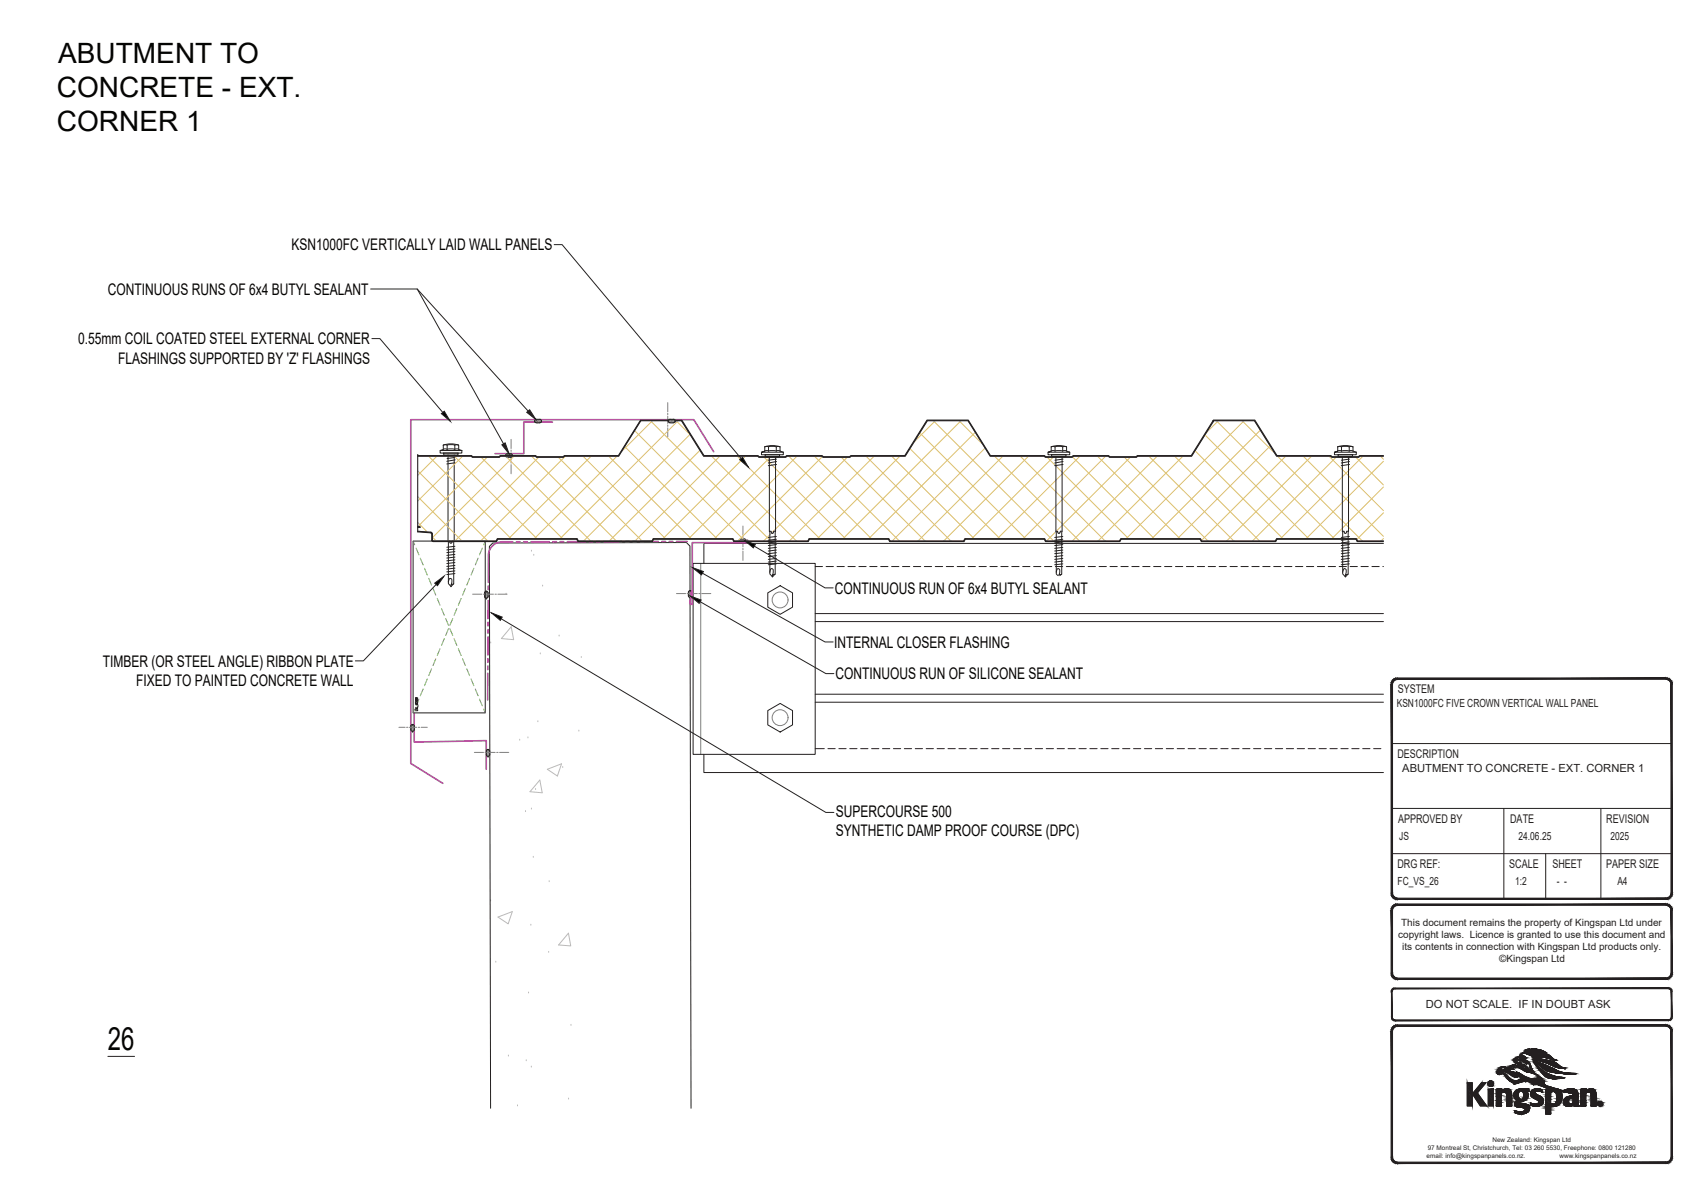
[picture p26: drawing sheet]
<svg xmlns="http://www.w3.org/2000/svg" width="297mm" height="210mm" viewBox="0 0 297 210" stroke-linecap="round" stroke-linejoin="round" font-family="sans-serif">
<defs><g id="words">
<text font-size="5.6" fill="#040503" x="18.8" y="183.2">26</text>
<g font-size="4.9" fill="#040503">
<text x="10.2" y="11">ABUTMENT TO</text>
<text x="9.9" y="16.9">CONCRETE - EXT.</text>
<text x="9.9" y="22.8">CORNER 1</text>
</g>
<g font-size="2.8" fill="#040503">
<text x="50.9" y="43.7">KSN1000FC VERTICALLY LAID WALL PANELS</text>
<text x="18.8" y="51.5">CONTINUOUS RUNS OF 6x4 BUTYL SEALANT</text>
<text x="13.6" y="60.1">0.55mm COIL COATED STEEL EXTERNAL CORNER</text>
<text x="20.6" y="63.5">FLASHINGS SUPPORTED BY 'Z' FLASHINGS</text>
<text x="145.7" y="103.6">CONTINUOUS RUN OF 6x4 BUTYL SEALANT</text>
<text x="145.6" y="113.1">INTERNAL CLOSER FLASHING</text>
<text x="18" y="116.4">TIMBER (OR STEEL ANGLE) RIBBON PLATE</text>
<text x="23.7" y="119.7">FIXED TO PAINTED CONCRETE WALL</text>
<text x="145.8" y="118.6">CONTINUOUS RUN OF SILICONE SEALANT</text>
<text x="145.8" y="142.5">SUPERCOURSE 500</text>
<text x="145.8" y="145.9">SYNTHETIC DAMP PROOF COURSE (DPC)</text>
</g>
<g font-size="2.1" fill="#231f20">
<text x="243.9" y="121">SYSTEM</text>
<text x="243.9" y="132.3">DESCRIPTION</text>
<text x="244" y="143.6">APPROVED BY</text>
<text x="263.6" y="143.6">DATE</text>
<text x="280.3" y="143.6">REVISION</text>
<text x="243.9" y="151.5">DRG REF:</text>
<text x="263.4" y="151.5">SCALE</text>
<text x="270.9" y="151.5">SHEET</text>
<text x="280.3" y="151.5">PAPER SIZE</text>
</g>
<g font-size="2" fill="#231f20">
<text x="243.8" y="123.5">KSN1000FC FIVE CROWN VERTICAL WALL PANEL</text>
<text x="244.7" y="134.8">ABUTMENT TO CONCRETE - EXT. CORNER 1</text>
<text x="244.2" y="146.6">JS</text>
<text x="265" y="146.6">24.06.25</text>
<text x="281.1" y="146.6">2025</text>
<text x="243.9" y="154.5">FC_VS_26</text>
<text x="264.4" y="154.5">1:2</text>
<text x="271.7" y="154.5">- -</text>
<text x="282.3" y="154.5">A4</text>
<text x="248.8" y="176">DO NOT SCALE. IF IN DOUBT ASK</text>
</g>
<g font-size="1.7" fill="#231f20">
<text x="244.5" y="161.7">This document remains the property of Kingspan Ltd under</text>
<text x="244" y="163.8">copyright laws. Licence is granted to use this document and</text>
<text x="244.7" y="165.8">its contents in connection with Kingspan Ltd products only.</text>
<text x="261.7" y="168">©Kingspan Ltd</text>
</g>
<g font-size="1.1" fill="#231f20">
<text x="249" y="202.1">email: info@kingspanpanels.co.nz.</text>
<text x="249.2" y="200.7">97 Montreal St, Christchurch, Tel: 03 260 5530, Freephone: 0800 121280</text>
<text x="260.5" y="199.4">New Zealand: Kingspan Ltd</text>
<text x="272.2" y="202.1">www.kingspanpanels.co.nz</text>
</g>
</g></defs>
<g fill="none" stroke="#bababa" stroke-width=".17">
<path d="M92.8 96h.1M93.2 96.8h.1M85.6 112.1h.1M88.3 103.5h.1M89.2 109.4l.4 2.2-2.1-.1zM94.3 114h.1M94.7 102.1h.1M97.6 110.8h.1M101.4 114.6h.1M90.7 129h.1M92.1 128.6h.1M93.5 137.6h.1"/>
<path d="M93.9 125.8h.1M94.6 138.4l-.4-2.2-1.7 2 2.1 .2M95.5 134.3l2.5-1-.7 2.2zM98.2 133.8h.1M101 127.4h.1M85.6 157.1h.1M91.7 141.5h.1M92.8 141h.1M93.1 149.5h.1M95.8 153.7h.1M86.5 167.8h.1M86.9 160.1l2.5-1-.7 2.2z"/>
<path d="M92.2 173.2h.1M92.6 161.3h.1M95.8 166.1h.1M99.2 162.9l.4 2.2-2.1-.2zM99.6 178.8h.1M88.7 184.2h.1M90.3 192.9h.1M91.8 185h.1M92.7 186.1h.1M99.2 191.7h.1"/>
</g>
<g fill="none" stroke="#231f20" stroke-width=".17">
<path d="M76.8 78.6v.5h3.8v-.5M77.3 77.7l1.4-.2 1.3 .2h-.6v.7M77.4 78.4l1.3-.1 1.3 .1M77.4 77.7h.6M77.4 77.7v.7l-.6 .2h3.8M77.4 79.1h2.6l-.1 .3h-2.4zM78 77.7h1.4M78 77.7v.7M78.2 79.4l.1 22.5 .4 .5 .5-.5 .1-22.5M79.4 79.8l-1.4 .2M80.1 77.7v.7l.5 .2M88.2 79.5h.1"/>
<path d="M88.5 79.2a.31 .31 0 0 0-.3 .3 .31 .31 0 0 0 .3 .3h.6a.31 .31 0 0 0 .3-.3 .31 .31 0 0 0-.3-.3M88.5 79.2h.7M89.4 79.5h.1M93.3 73.5h.1M93.3 73.5l.3 .3M93.6 73.2l-.3 .3M93.6 73.8h.6M93.6 73.2h.6M94.2 73.2l.3 .3M94.5 73.5h.1M94.5 73.5l-.3 .3M116.6 73.5l.3 .3"/>
<path d="M116.6 73.5h.1M116.9 73.2l-.3 .3M116.9 73.8h.6M116.9 73.2h.6M117.5 73.2l.3 .3M117.8 73.5h.1M117.8 73.5l-.3 .3M132.9 78.9v.5h3.8v-.5M133.4 78l1.4-.2 1.3 .2M133.5 78.7l1.3-.1 1.3 .1M133.5 78h.6v.7M133.5 78v.7l-.6 .2h3.8"/>
<path d="M133.5 79.4h2.6l-.1 .3h-2.4zM134.1 78h1.4M134.3 79.7l.1 20.5 .4 .5 .5-.5 .1-20.5M136.1 78v.7l.6 .2M136.1 78h-.6v.7M182.9 78.9v.5h3.8v-.5M183.4 78.7l1.4-.1 1.3 .1M183.4 78h.7v.7M183.5 78v.7l-.6 .2h3.8M183.5 78l1.3-.2 1.3 .2M183.5 79.4h2.6l-.1 .3h-2.4zM184.1 78h1.4"/>
<path d="M184.3 79.7v20.5l.5 .5 .5-.5 .1-20.5M186.1 78h-.6v.7M186.1 78v.7l.6 .2M232.9 78.9v.5h3.8v-.5M233.5 78v.7l-.6 .2h3.8M233.5 79.4h2.6l-.1 .3h-2.4zM234.1 78h1.4M234.3 79.7v20.5l.5 .5 .5-.5v-20.5M235.4 78.7h.7M235.4 78h.7M235.5 78.7h-2.1M235.5 78v.7"/>
<path d="M236.1 78l-1.3-.2-1.4 .2h.7v.7M236.1 78v.7l.6 .2M72.1 94.4h12.6v30h-12.6zM78.2 94.4h.3v.2M79.3 94.4h-.3l-.3 .4-.2-.2M79.4 95.8l-1.4 .2M79.4 96.3l-1.4 .2M79.4 96.8l-1.4 .1M79.4 97.2l-1.4 .2M79.4 97.7l-1.4 .2M79.4 98.2l-1.4 .2M79.4 98.7l-1.4 .2"/>
<path d="M79.4 99.2l-1.4 .1M79.4 99.7l-1.4 .1M79.4 95.4l-1.4 .1M79.4 80.3l-1.4 .2M79.4 80.8l-1.4 .2M121 98.3h21.3v33.4h-21.3zM129 94.4h.1M129.9 94.1l.3 .3M129.9 94.1h-.6a.31 .31 0 0 0-.3 .3 .31 .31 0 0 0 .3 .3h.6M130.2 94.4h.1M130.2 94.4l-.3 .3M134.3 92.7h.3v.3l.2 .1 .2-.2"/>
<path d="M134.4 99.9a.47 .47 0 0 1 .3-.7 .48 .48 0 0 1 .2 .7v.4M135.4 92.7h-.3l-.1 .2M135.5 94.1l-1.4 .2M135.5 94.6l-1.4 .2M135.5 95.1l-1.4 .1M135.5 95.5l-1.4 .2M135.5 96l-1.4 .2M135.5 96.5l-1.4 .1M135.5 97l-1.4 .2M135.5 97.5l-1.4 .1M135.5 97.9l-1.4 .2M135.5 98.4l-1.4 .2"/>
<path d="M135.5 93.6l-1.4 .2M135.5 80.1l-1.4 .2M135.5 80.6l-1.4 .2M135.5 81.1l-1.4 .2M142.3 98.9h1.2M144.2 98.9h1.2M146.1 98.9h1.3M148 98.9h1.3M149.9 98.9h1.3M151.8 98.9h1.3M153.7 98.9h1.3M155.6 98.9h1.3"/>
<path d="M157.5 98.9h1.3M159.4 98.9h1.3M161.3 98.9h1.3M163.2 98.9h1.3M165.1 98.9h1.3M167.1 98.9h1.2M169 98.9h1.2M170.9 98.9h1.2M172.8 98.9h1.2M174.7 98.9h1.2M176.6 98.9h1.2M178.5 98.9h1.3"/>
<path d="M180.4 98.9h1.3M182.3 98.9h1.3M184.2 98.9h1.3M184.3 99.9a.47 .47 0 0 1 .4-.7l.3 .3-.1 .8M185.4 92.7h-.3l-.3 .4-.2-.1v-.3h-.3M185.5 94.1l-1.4 .2M185.5 94.6l-1.4 .2M185.5 95.1l-1.4 .1M185.5 95.5l-1.4 .2M185.5 96l-1.4 .2M185.5 96.5l-1.4 .1M185.5 97l-1.4 .2"/>
<path d="M185.5 97.5l-1.4 .1M185.5 97.9l-1.4 .2M185.5 98.4l-1.4 .2M185.5 93.6l-1.4 .2M185.5 80.1l-1.4 .2M185.5 80.6l-1.4 .2M185.5 81.1l-1.4 .2M186.1 98.9h1.3M188 98.9h1.3M189.9 98.9h1.3M191.8 98.9h1.3M193.7 98.9h1.3"/>
<path d="M195.6 98.9h1.3M197.5 98.9h1.3M199.4 98.9h1.3M201.3 98.9h1.3M203.2 98.9h1.3M205.1 98.9h1.3M207.1 98.9h1.2M209 98.9h1.2M210.9 98.9h1.2M212.8 98.9h1.2M214.7 98.9h1.2M216.6 98.9h1.2"/>
<path d="M218.5 98.9h1.3M220.4 98.9h1.3M222.3 98.9h1.3M224.2 98.9h1.3M226.1 98.9h1.3M228 98.9h1.3M229.9 98.9h1.3M231.8 98.9h1.3M233.7 98.9h1.3M234.3 92.7h.3v.3l.2 .1 .2-.2M234.3 99.9l.2-.6 .4 .1-.1 .9M235.3 92.7h-.2l-.1 .2"/>
<path d="M235.5 94.1l-1.4 .2M235.5 94.6l-1.4 .2M235.5 95.1l-1.4 .1M235.5 95.5l-1.4 .2M235.5 96l-1.4 .2M235.5 96.5l-1.4 .1M235.5 97l-1.4 .2M235.5 97.5l-1.4 .1M235.5 97.9l-1.4 .2M235.5 98.4l-1.4 .2M235.5 93.6l-1.4 .2M235.5 80.1l-1.4 .2"/>
<path d="M235.5 80.6l-1.4 .2M235.5 81.1l-1.4 .2M235.6 98.9h1.3M237.5 98.9h1.3M239.4 98.9h1.3M241.3 98.9h.1M241.4 94.8h-118.6v3.5M78.3 101.6a.46 .46 0 0 1 .3-.6 .42 .42 0 0 1 .3 .6l-.1 .4M79.2 101.9l-.5 .1v.4M79.4 100.1l-1.4 .2M84.6 104.1l.3 .3M84.6 103.5v.6"/>
<path d="M84.9 103.2l.2 .1 .1 .8-.3 .3M84.9 103.2l-.3 .3M84.9 103.2h.1M84.9 104.4h.1M120.2 103.2a.31 .31 0 0 1 .3-.1 .31 .31 0 0 1 .2 .3v.6a.31 .31 0 0 1-.3 .3 .31 .31 0 0 1-.3-.3zM120.5 103.1h.1M120.5 104.3h.1M134 103.5l2.2-1.3 2.1 1.3v2.5l-2.1 1.2-2.2-1.2zM135.3 100.2l-.5 .1v.4M142.3 108.5h99.1M142.3 107.1h99.1M185.3 100.2l-.5 .1v.4"/>
<path d="M235.3 100.2l-.5 .1v.4M71.7 127.3l.3 .3M71.7 126.8v.6M72 126.4l.3 .2v.7l-.3 .3M72 126.4l-.3 .3M72 126.4h.1M72 127.6h.1M72.5 123.6l.4 .1-.4 .1M72.5 122.7v-.2l.1 .1 .2-.1 .1 .1-.1 .1M72.6 122.8v.2h.2v-.2l-.2 .1 .2 .1M72.9 123.9v.2h-.4M72.9 123.4v.1h-.4"/>
<path d="M72.9 122.1h-.4l.4 .2-.4 .1h.4M72.9 121.8h-.4l.4 .1-.4 .1h.4M72.9 123v.3M85.2 130.8l-.3 .3v.8l.3 .1M85.2 130.8l.3 .3-.1 .8-.2 .1M85.2 130.8h.1M85.2 132h.1M122.8 131.7v3.1h118.6M134 124l2.2-1.2 2.1 1.2v2.5l-2.1 1.3-2.2-1.3zM142.3 130.7h1.6M142.3 122.6h99.1M142.3 121.2h99.1"/>
<path d="M144.5 130.7h1.3M146.4 130.7h1.3M148.3 130.7h1.3M150.2 130.7h1.3M152.1 130.7h1.3M154 130.7h1.3M155.9 130.7h1.3M157.8 130.7h1.3M159.7 130.7h1.3M161.6 130.7h1.3M163.5 130.7h1.3M165.4 130.7h1.3"/>
<path d="M167.4 130.7h1.2M169.3 130.7h1.2M171.2 130.7h1.2M173.1 130.7h1.2M175 130.7h1.2M176.9 130.7h1.2M178.8 130.7h1.2M180.7 130.7h1.3M182.6 130.7h1.3M184.5 130.7h1.3M186.4 130.7h1.3M188.3 130.7h1.3"/>
<path d="M190.2 130.7h1.3M192.1 130.7h1.3M194 130.7h1.3M195.9 130.7h1.3M197.8 130.7h1.3M199.7 130.7h1.3M201.6 130.7h1.3M203.5 130.7h1.3M205.4 130.7h1.3M207.3 130.7h1.3M209.3 130.7h1.2M211.2 130.7h1.2"/>
<path d="M213.1 130.7h1.2M215 130.7h1.2M216.9 130.7h1.2M218.8 130.7h1.2M220.7 130.7h1.3M222.6 130.7h1.3M224.5 130.7h1.3M226.4 130.7h1.3M228.3 130.7h1.3M230.2 130.7h1.3M232.1 130.7h1.3M234 130.7h1.3"/>
<path d="M235.9 130.7h1.3M237.8 130.7h1.3M239.7 130.7h1.3M85.6 193.4l-.2-98 .6-.6 33.8-.1 .6 .6 .2 98.1"/>
</g>
<g fill="none" stroke="#808180" stroke-width=".17">
<path d="M88.2 79.6l.3 .2M88.3 79.4l.5 .4M88.5 79.2l.5 .6M88.7 79.2l.6 .6M89 79.2l.4 .5M89.2 76.7v1.6M89.2 78.6v.2M89.2 79.1v1.2M89.3 79.2l.1 .2M93.3 73.6l.3 .2M93.4 73.3l.4 .5M93.5 73.2l.6 .6"/>
<path d="M93.8 73.2l.5 .6M94 73.2l.5 .4M94.3 73.2l.2 .2M116.5 70.3v1.6M116.5 72.1v.3M116.5 72.6v1.3M116.5 74.2v.2M116.5 74.7v1.6M116.6 73.6l.3 .2M116.7 73.3l.5 .5M116.8 73.2l.6 .6M117.1 73.2l.6 .6"/>
<path d="M117.4 73.2l.4 .4M117.7 73.2l.1 .2M89.2 80.6v.2M89.2 81.1v1.6M122.3 98.3v33.4M129 94.4l.2 .3M129 94.2l.5 .5M129.2 94.1l.6 .6M129.5 94.1l.5 .6M129.7 91.8v1.6M129.7 93.7v.2M129.7 94.2v1.2"/>
<path d="M129.7 95.7v.2M129.7 96.2v1.6M129.7 94.1l.5 .4M130 94.1l.2 .2M82.5 103.7h1.6M84.8 103.2l-.2 .2M84.9 103.7h1.2M85 103.2l-.4 .5h-.3M85.2 104.2l-.2 .2M85.2 103.4l-.6 .6M85.2 103.7l-.6 .5M85.2 103.9l-.5 .5"/>
<path d="M86.4 103.7h.2M86.9 103.7h1.6M118.1 103.6h1.6M119.9 103.6h.3M120.4 103.1l-.2 .3M120.4 103.6h1.3M120.6 103.1l-.5 .5M120.7 104.1l-.1 .2M120.7 103.3l-.6 .6M120.7 103.8l-.4 .5M120.7 103.6l-.5 .5M122 103.6h.2"/>
<path d="M122.5 103.6h1.6M69.6 127h1.1M71 127h.2M71.5 127h1.2M71.9 126.5l-.2 .2M72.2 126.5l-.5 .5M72.3 127.5l-.2 .1M72.3 126.7l-.6 .5M72.3 126.9l-.6 .6M72.3 127.2l-.4 .4M73 127h.2M73.5 127h1.1"/>
<path d="M82.8 131.3h1.6M84.6 131.3h.3M85.1 130.8l-.2 .3M85.2 131.3h1.2M85.3 130.9l-.4 .4M85.4 131.8l-.1 .2M85.4 131l-.5 .6M85.5 131.3l-.6 .5M85.5 131.5l-.5 .5M86.7 131.3h.2M87.2 131.3h1.6"/>
<circle cx="136.1" cy="104.7" r="1.39"/>
<circle cx="136.1" cy="125.3" r="1.39"/>
</g>
<g fill="none" stroke="#b9519f" stroke-width=".3">
<path d="M96.4 73.7h-5v5.5h-5M124.6 78.8l-3.5-5.5h-49.4v60l5.6 3.4M89.5 94.6a4.1 4.1 0 0 0-3.4 .5 2.41 2.41 0 0 0-.9 1.9v4.6M90.1 94.6h.7M91.4 94.6h.6M92.7 94.6h3.1M97.1 94.5l-.6 .1M97.7 94.5h.7M99 94.5h3.2M102.8 94.5h.7M104.1 94.5h.6M108.5 94.5h-3.1"/>
<path d="M109.2 94.5h.6M110.4 94.5h.7M114.9 94.5h-3.2M115.5 94.5h.7M116.8 94.5h.6M118.1 94.5h1.8M130.4 94.3l.2 .2-.2 .2M130.4 94.3l-2 .2M130.4 94.7h-9.6v10.6l-.2 .2-.2-.2 .3-2M85.1 117.5v4.7M85.2 115v.6M85.2 116.2l-.1 .7"/>
<path d="M85.2 111.2v3.1M85.2 108.6v.7M85.2 109.9v.6M85.2 103.5v.7M85.2 104.8v3.2M85.2 102.3v.6M72.3 124.5v5l12.6-.2v5"/>
</g>
<g fill="none" stroke="#69bd45" stroke-width=".17">
<path d="M72.1 94.4l.3 .7M72.6 95.7l.5 1.2M73.3 97.4l.6 1.2M74.1 99.2l.5 1.2M82.7 99.2l-.5 1.2M83.4 97.4l-.4 1.2M84.2 95.7l-.5 1.2M84.7 94.4l-.3 .7M74.6 118.5l-.5 1.2M74.8 100.9l.5 1.2M75.3 116.8l-.5 1.1M75.6 102.7l.5 1.2"/>
<path d="M76.1 115l-.5 1.2M76.3 104.5l.5 1.1M76.8 113.2l-.5 1.2M77 106.2l.5 1.2M77.5 111.5l-.5 1.2M77.8 108l.5 1.2M78.3 109.7l-.5 1.2M78.5 109.7l.5 1.2M79 108l-.5 1.2M79.2 111.5l.5 1.2M79.7 106.2l-.5 1.2M80 113.2l.5 1.2"/>
<path d="M80.5 104.5l-.5 1.1M80.7 115l.5 1.2M81.2 102.7l-.5 1.2M81.5 116.8l.5 1.1M82 100.9l-.5 1.2M82.2 118.5l.5 1.2M72.4 123.8l-.3 .6M73.1 122l-.5 1.2M73.9 120.3l-.6 1.1M83 120.3l.4 1.1M83.7 122l.5 1.2M84.4 123.8l.3 .6"/>
</g>
<g fill="none" stroke="#dcc06c" stroke-width=".17">
<path d="M72.9 79.5l9.4 .1 .1 .2h4.7l.2-.2h6.1l.2 .2h4.7l.2-.2h9.5l3.8-6.2h7.1l3.9 6.2h9.4l.3 .2h4.6l.2-.2h6.1l.2 .2h4.7l.2-.2h9.5l3.8-6.2h7.1l3.9 6.2h9.4l.2 .2h4.7l.2-.2h6.1l.2 .2h4.7l.2-.2h9.5l3.8-6.2h7.1l3.9 6.2h9.4l.2 .2h4.7l.2-.2h4.1M74.8 79.6l14.4 14.4M76.2 79.6l-3.3 3.4M79.3 79.6l14.4 14.4M80.7 79.6l-7.8 7.9M84 79.8l14.2 14.2M85 79.8l-12.1 12.1 .4 .2-.4-.1M88.3 79.6l14.8 14.8M89.7 79.6l-14.2 14.3M92.8 79.6l14.8 14.8M94 79.8l-14.6 14.6M97.4 79.8l14.7 14.6"/>
<path d="M98.7 79.6l-14.8 14.8M101.7 79.6l14.4 14.4M103.2 79.6l-14.4 14.4M106.2 79.6l14.4 14.4M107.7 79.6l-14.4 14.4M109 77.9l16.1 16.1M110.8 75.2l19.2 19.2M113.5 73.4l21 21M113.9 73.4l-5.4 5.4M118 73.4l2.5 2.5M118.4 73.4l-20.7 20.6M120.4 75.8l-18.5 18.6"/>
<path d="M122.2 78.6l-15.9 15.8M124.2 79.6l14.8 14.8M125.6 79.6l-14.8 14.8M128.7 79.6l14.4 14.4M130.1 79.6l-14.4 14.4M133.4 79.8l14.2 14.2M134.4 79.8l-14.2 14.2M137.7 79.6l14.4 14.4M139.1 79.6l-14.4 14.4M142.1 79.6l14.9 14.8M143.5 79.7l-14.7 14.7M146.8 79.8l14.6 14.6"/>
<path d="M147.9 79.8l-14.6 14.6M151.1 79.6l14.8 14.8M152.6 79.6l-14.8 14.8M155.6 79.6l14.4 14.4M157 79.6l-14.3 14.4M158.8 78.3l15.7 15.7M160.5 75.5l18.5 18.5M162.9 73.4l21 21M163.2 73.4l-3.7 3.8M167.4 73.4l4.1 4.2M167.7 73.4l-20.6 20.6M170.2 75.5l-18.6 18.5"/>
<path d="M171.9 78.2l-16.2 16.2M173.6 79.6l14.8 14.8M175 79.6l-14.8 14.8M178.1 79.6l14.8 14.8M179.5 79.6l-14.8 14.8M182.8 79.8l14.2 14.2M183.8 79.8l-14.2 14.2M187.2 79.8l14.2 14.2M188.5 79.6l-14.4 14.4M191.5 79.6l14.4 14.4M193 79.6l-14.4 14.4M196.2 79.8l14.6 14.6"/>
<path d="M197.3 79.8l-14.6 14.6M200.5 79.6l14.8 14.8M202 79.6l-14.9 14.8M205 79.6l14.8 14.8M206.4 79.6l-14.8 14.8M208.6 78.7l15.3 15.3M210.3 75.9l18.1 18.1M212.3 73.4l20.6 20.6M212.6 73.4l-2.1 2.1M216.8 73.4l5.7 5.8M217.1 73.4l-20.6 20.6M220 75.1l-19 18.9"/>
<path d="M221.7 77.9l-16.2 16.1M223 79.6l14.8 14.8M224.4 79.6l-14.7 14.7M227.5 79.6l13.9 14M228.9 79.6l-14.8 14.8M231.9 79.6l9.5 9.5M233.2 79.8l-14.6 14.6M236.6 79.8l4.8 4.8M237.9 79.6l-14.4 14.4M240.9 79.6l.5 .6M72.9 92.7l2.4 .2 .2 .3v1.1M72.9 82.2l12.2 12.2"/>
<path d="M72.9 86.7l7.7 7.7M72.9 91.2l1.7 1.7M75.5 94.3l.1 .1h11l.2-.4h13.9l.2 .4h12.9l.2-.4h13.9l.2 .4h12.9l.2-.4h13.9l.2 .4h12.9l.2-.4h13.9l.2 .4h12.9l.2-.4h13.9l.2 .4h12.9l.2-.4h13.9l.2 .4h4.5M75.5 93.7l.6 .7M241.4 80.5l-13.4 13.5M241.4 85l-9 9M241.4 94l-.4 .4M241.4 89.5l-4.6 4.7"/>
</g>
<path d="M211.7 73.4h.1" fill="none" stroke="#231f20" stroke-width=".25"/>
<path d="M72.9 79.4l.1 .1h9.3l.2 .2h4.6l.2-.2h6.2l.2 .2h4.6l.2-.2h9.4l3.9-6.2h7.2l3.9 6.2h9.4l.2 .2h4.6l.2-.2h6.2l.2 .2h4.6l.2-.2h9.4l3.9-6.2h7.2l3.9 6.2h9.4l.2 .2h4.6l.2-.2h6.2l.2 .2h4.6l.2-.2h9.4l3.9-6.2h7.2l3.9 6.2h9.4l.2 .2h4.6l.2-.2h4.1M72.9 79.5l9.4 .1 .1 .2h4.7l.2-.2h6.1l.2 .2h4.7l.2-.2h9.5l3.8-6.2h7.1l3.9 6.2h9.4l.3 .2h4.6l.2-.2h6.1l.2 .2h4.7l.2-.2h9.5l3.8-6.2h7.1l3.9 6.2h9.4l.2 .2h4.7l.2-.2h6.1l.2 .2h4.7l.2-.2h9.5l3.8-6.2h7.1l3.9 6.2h9.4l.2 .2h4.7l.2-.2h4.1M72.9 91.9l.4 .2-.4-.1M72.9 92.8l2.4 .3 .1 1.2M72.9 92.7l2.4 .2 .2 .3v1.1M75.4 94.3l.2 .2M75.5 94.3l.1 .1h11l.2-.4h13.9l.2 .4h12.9l.2-.4h13.9l.2 .4h12.9l.2-.4h13.9l.2 .4h12.9l.2-.4h13.9l.2 .4h12.9l.2-.4h13.9l.2 .4h12.9l.2-.4h13.9l.2 .4h4.5M75.6 94.5h11.1l.2-.4h13.8l.2 .4h13l.2-.4h13.8l.2 .4h13l.2-.4h13.8l.2 .4h13l.2-.4h13.7l.3 .4h13l.1-.4h13.8l.3 .4h13l.2-.4h13.8l.2 .4h4.5" fill="none" stroke="#231f20" stroke-width=".19"/>
<path d="M12.9 48.4v4.1l52.4-4.1zM12.9 52.5l52.4-4.1v4.1z" fill="#fff"/>
<path d="M12.9 48.4h52.4l-52.4 4.1zM12.9 52.5l52.4-4.1v4.1z" fill="none" stroke="#fff" stroke-width=".17"/>
<path d="M91.9 72l.5-.5 1.1 1.7z" fill="#231f20"/>
<path d="M72.8 50.4l19.4 21.4M91.9 72l.5-.5 1.1 1.7z" fill="none" stroke="#231f20" stroke-width=".17"/>
<path d="M87.6 77.6l.6-.3 .7 1.9z" fill="#231f20"/>
<path d="M64.7 50.4h8.1l15.1 27.1M87.6 77.6l.6-.3 .7 1.9z" fill="none" stroke="#231f20" stroke-width=".17"/>
<path d="M49.2 40.7v4.1l48.1-4.1zM49.2 44.8l48.1-4.1v4.1z" fill="#fff"/>
<path d="M49.2 40.7h48.1l-48.1 4.1zM49.2 44.8l48.1-4.1v4.1z" fill="none" stroke="#fff" stroke-width=".17"/>
<path d="M129.1 80.2l.5-.4 1 1.8z" fill="#040503"/>
<path d="M96.7 42.7h1.4l31.2 37.3M129.1 80.2l.5-.4 1 1.8z" fill="none" stroke="#231f20" stroke-width=".17"/>
<path d="M144.8 100.6v4.1l47.9-4.1zM144.8 104.7l47.9-4.1v4.1z" fill="#fff"/>
<path d="M144.8 100.6h47.9l-47.9 4.1zM144.8 104.7l47.9-4.1v4.1z" fill="none" stroke="#fff" stroke-width=".17"/>
<path d="M129.9 94.3l1.9 .7-.3 .6z" fill="#040503"/>
<path d="M129.9 94.3l1.9 .7-.3 .6zM131.6 95.3l12.4 7.3h1.4" fill="none" stroke="#231f20" stroke-width=".17"/>
<path d="M144.9 115.6v4l48-4zM144.9 119.6l48-4v4z" fill="#fff"/>
<path d="M144.9 115.6h48l-48 4zM144.9 119.6l48-4v4z" fill="none" stroke="#fff" stroke-width=".17"/>
<path d="M120.5 104l1.9 .7-.4 .6z" fill="#040503"/>
<path d="M120.5 104l1.9 .7-.4 .6zM122.2 105l21.9 12.6h1.4" fill="none" stroke="#231f20" stroke-width=".17"/>
<path d="M144.8 110v4.1l48.1-4.1zM144.8 114.1l48.1-4.1v4.1z" fill="#fff"/>
<path d="M144.8 110h48.1l-48.1 4.1zM144.8 114.1l48.1-4.1v4.1z" fill="none" stroke="#fff" stroke-width=".17"/>
<path d="M120.9 99.1l1.9 .7-.4 .5z" fill="#040503"/>
<path d="M120.9 99.1l1.9 .7-.4 .5zM122.6 100.1l21.4 12h1.4" fill="none" stroke="#231f20" stroke-width=".17"/>
<path d="M5.4 64.5h60.1v-7.4zM5.4 57.1h60.1l-60.1 7.4z" fill="#fff"/>
<path d="M5.4 57.1h60.1l-60.1 7.4zM5.4 64.5l60.1-7.4v7.4z" fill="none" stroke="#fff" stroke-width=".17"/>
<path d="M77 72.2l.5-.4 1.1 1.7z" fill="#040503"/>
<path d="M64.9 59.1h1.4l11 12.9M77 72.2l.5-.4 1.1 1.7z" fill="none" stroke="#231f20" stroke-width=".17"/>
<path d="M144.9 139.5v8l46.6-8zM144.9 147.5l46.6-8v8z" fill="#fff"/>
<path d="M144.9 139.5h46.6l-46.6 8zM144.9 147.5l46.6-8v8z" fill="none" stroke="#fff" stroke-width=".17"/>
<path d="M85.8 107l1.9 .7-.4 .6z" fill="#040503"/>
<path d="M85.8 107l1.9 .7-.4 .6zM87.5 108l56.6 33.8h1.4" fill="none" stroke="#231f20" stroke-width=".17"/>
<path d="M16.5 113.3v7.5l46.1-7.5zM16.5 120.8l46.1-7.5v7.5z" fill="#fff"/>
<path d="M16.5 113.3h46.1l-46.1 7.5zM16.5 120.8l46.1-7.5v7.5z" fill="none" stroke="#fff" stroke-width=".17"/>
<path d="M75.9 101.8l1.6-1.2-1.2 1.6z" fill="#040503"/>
<path d="M75.9 101.8l1.6-1.2-1.2 1.6zM76.1 102l-12.7 13.4h-1.4M262.5 141.1v15.8M18.8 184.4h4.7" fill="none" stroke="#231f20" stroke-width=".17"/>
<path d="M72.9 79.4v13.4" fill="none" stroke="#231f20" stroke-width=".19"/>
<path d="M290.8 156.8l.2 .2h-.2zM290.8 156.8l.2 .2v-.3zM291 156.7l.3 .2-.3 .1zM291 156.7l.3 .2-.1-.3zM291.2 156.6l.3 .1-.2 .2zM291.2 156.6l.3 .1-.1-.2zM291.4 156.5h.3l-.2 .2zM291.5 156.3l-.1 .2h.3zM291.5 156.3l.3-.1-.1 .3zM291.6 156.1l-.1 .2 .3-.1zM291.6 156.1l.3-.2-.1 .3zM291.6 155.9v.2l.3-.2z" fill="#231f20"/>
<path d="M290.8 156.8l.2 .2h-.2zM290.8 156.8l.2-.1v.3zM291 156.7l.3 .2-.3 .1zM291 156.7l.2-.1 .1 .3zM291.2 156.6l.2-.1 .1 .2zM291.2 156.6l.3 .1-.2 .2zM291.4 156.5h.3l-.2 .2zM291.5 156.3l.2 .2h-.3zM291.5 156.3l.3-.1-.1 .3zM291.6 156.1l.2 .1-.3 .1zM291.6 156.1l.3-.2-.1 .3zM291.6 155.9h.3l-.3 .2z" fill="none" stroke="#231f20" stroke-width=".17"/>
<path d="M291.6 119.4v36.5h.3zM291.6 119.4h.3v36.5z" fill="#231f20"/>
<path d="M291.6 119.4h.3v36.5zM291.6 119.4l.3 36.5h-.3z" fill="none" stroke="#231f20" stroke-width=".17"/>
<path d="M291.8 119.1l.1 .3h-.3zM291.6 119.2v.2l.2-.3zM291.7 118.9l.1 .2-.2 .1zM291.5 119l.1 .2 .1-.3zM291.5 118.7l.2 .2-.2 .1zM291.4 118.8l.1 .2v-.3zM291.3 118.5l.2 .2-.1 .1zM291.3 118.5l-.1 .2 .2 .1zM291 118.4l.3 .1-.1 .2zM291 118.4v.2l.2 .1zM290.8 118.3l.2 .1v.2zM290.8 118.3v.3h.2z" fill="#231f20"/>
<path d="M290.8 118.3l.2 .1v.2zM290.8 118.3l.2 .3h-.2zM291 118.4l.2 .3-.2-.1zM291 118.4l.3 .1-.1 .2zM291.3 118.5l.2 .2-.1 .1zM291.3 118.5l.1 .3-.2-.1zM291.4 118.8l.1-.1v.3zM291.5 119l.2-.1-.1 .3zM291.5 118.7l.2 .2-.2 .1zM291.6 119.2l.2-.1-.2 .3zM291.7 118.9l.1 .2-.2 .1zM291.8 119.1l.1 .3h-.3z" fill="none" stroke="#231f20" stroke-width=".17"/>
<path d="M243.9 118.6h46.9v-.3zM243.9 118.3h46.9l-46.9 .3z" fill="#231f20"/>
<path d="M243.9 118.6l46.9-.3v.3zM243.9 118.3h46.9l-46.9 .3z" fill="none" stroke="#231f20" stroke-width=".17"/>
<path d="M243.6 118.4l.3-.1v.3zM243.6 118.4l.1 .2h.2zM243.3 118.5l.3-.1 .1 .2zM243.3 118.5l.2 .2 .2-.1zM243.1 118.7l.2-.2 .2 .2zM243.1 118.7l.2 .1 .2-.1zM243.1 118.7l.2 .1-.4 .1zM242.9 118.9l.2 .1 .2-.2zM242.9 118.9l.2 .1-.3 .1zM242.8 119.1l.3 .1v-.2zM242.8 119.1l.3 .1-.3 .2zM242.8 119.4h.2l.1-.2z" fill="#231f20"/>
<path d="M242.8 119.4l.3-.2-.1 .2zM242.8 119.1l.3 .1-.3 .2zM242.8 119.1l.3-.1v.2zM242.9 118.9l.2 .1-.3 .1zM242.9 118.9l.4-.1-.2 .2zM243.1 118.7l.2 .1-.4 .1zM243.1 118.7h.4l-.2 .1zM243.1 118.7l.2-.2 .2 .2zM243.3 118.5l.4 .1-.2 .1zM243.3 118.5l.3-.1 .1 .2zM243.6 118.4l.3-.1v.3zM243.6 118.4l.3 .2h-.2z" fill="none" stroke="#231f20" stroke-width=".17"/>
<path d="M242.8 119.4l.2 36.5v-36.5zM242.8 119.4l.2 36.5h-.2z" fill="#231f20"/>
<path d="M242.8 119.4h.2v36.5zM242.8 119.4l.2 36.5h-.2z" fill="none" stroke="#231f20" stroke-width=".17"/>
<path d="M242.8 155.9h.2l-.2 .3zM243 155.9l-.2 .3 .3-.1zM242.8 156.2l.3-.1-.2 .4zM243.1 156.1l-.2 .4 .2-.2zM242.9 156.5l.2-.2v.4zM243.1 156.3v.4l.2-.2zM243.1 156.7l.2-.2v.4zM243.3 156.5v.4l.2-.3zM243.5 156.6l.1 .4-.3-.1zM243.5 156.6l.1 .4 .1-.3zM243.7 156.7l.2 .3h-.3zM243.7 156.7l.2 .3v-.2z" fill="#231f20"/>
<path d="M242.8 155.9h.2l-.2 .3zM242.8 156.2l.3-.1-.2 .4zM242.9 156.5l.2-.2v.4zM243 155.9l.1 .2-.3 .1zM243.1 156.1v.2l-.2 .2zM243.1 156.7l.2-.2v.4zM243.1 156.3l.2 .2-.2 .2zM243.3 156.5l.2 .1-.2 .3zM243.5 156.6l.2 .1-.1 .3zM243.5 156.6l.1 .4-.3-.1zM243.7 156.7l.2 .1v.2zM243.7 156.7l.2 .3h-.3z" fill="none" stroke="#231f20" stroke-width=".17"/>
<path d="M243.9 156.8v.2l46.9-.2zM243.9 157l46.9-.2v.2z" fill="#231f20"/>
<path d="M242.9 129.8h48.8M242.9 149h48.8M242.9 141.1h48.8M243.8 157.9l2 .1M243.9 156.8h46.9l-46.9 .2zM243.9 157l46.9-.2v.2zM269.8 149v7.9M279.4 141.1v15.8" fill="none" stroke="#231f20" stroke-width=".17"/>
<path d="M290.8 202.8l.2 .3h-.2zM290.8 202.8l.2 .3v-.3zM291 202.8l.3 .1-.3 .2zM291 202.8l.3 .1-.1-.2zM291.2 202.7l.3 .1-.2 .1zM291.2 202.7l.3 .1-.1-.2zM291.4 202.6l.3-.1-.2 .3zM291.5 202.4l-.1 .2 .3-.1zM291.5 202.4l.3-.1-.1 .2zM291.6 202.2l-.1 .2 .3-.1zM291.6 202.2l.3-.2-.1 .3zM291.6 202v.2l.3-.2z" fill="#231f20"/>
<path d="M290.8 202.8l.2 .3h-.2zM290.8 202.8h.2v.3zM291 202.8l.3 .1-.3 .2zM291 202.8l.2-.1 .1 .2zM291.2 202.7l.2-.1 .1 .2zM291.2 202.7l.3 .1-.2 .1zM291.4 202.6l.3-.1-.2 .3zM291.5 202.4l.2 .1-.3 .1zM291.5 202.4l.3-.1-.1 .2zM291.6 202.2l.2 .1-.3 .1zM291.6 202.2l.3-.2-.1 .3zM291.6 202h.3l-.3 .2z" fill="none" stroke="#231f20" stroke-width=".17"/>
<path d="M291.6 180v22h.3zM291.6 180h.3v22z" fill="#231f20"/>
<path d="M291.6 180h.3v22zM291.6 180l.3 22h-.3z" fill="none" stroke="#231f20" stroke-width=".17"/>
<path d="M291.8 179.7l.1 .3h-.3zM291.6 179.8v.2l.2-.3zM291.7 179.4l.1 .3-.2 .1zM291.5 179.6l.1 .2 .1-.4zM291.5 179.2l.2 .2-.2 .2zM291.5 179.2l-.1 .2 .1 .2zM291.3 179l.2 .2-.1 .2zM291.3 179l-.1 .2 .2 .2zM291 178.9l.3 .1-.1 .2zM291 178.9v.3h.2zM290.8 178.9h.2v.3zM290.8 178.9v.2l.2 .1z" fill="#231f20"/>
<path d="M290.8 178.9h.2v.3zM290.8 178.9l.2 .3-.2-.1zM291 178.9l.2 .3h-.2zM291 178.9l.3 .1-.1 .2zM291.3 179l.2 .2-.1 .2zM291.3 179l.1 .4-.2-.2zM291.5 179.6l.2-.2-.1 .4zM291.5 179.2l.2 .2-.2 .2zM291.5 179.2v.4l-.1-.2zM291.6 179.8l.2-.1-.2 .3zM291.7 179.4l.1 .3-.2 .1zM291.8 179.7l.1 .3h-.3z" fill="none" stroke="#231f20" stroke-width=".17"/>
<path d="M243.9 179.1h46.9v-.2zM243.9 178.9h46.9l-46.9 .2z" fill="#231f20"/>
<path d="M243.9 179.1l46.9-.2v.2zM243.9 178.9h46.9l-46.9 .2z" fill="none" stroke="#231f20" stroke-width=".17"/>
<path d="M243.6 178.9h.3v.2zM243.6 178.9l.1 .3 .2-.1zM243.3 179l.3-.1 .1 .3zM243.3 179l.2 .2h.2zM243.1 179.2l.2-.2 .2 .2zM243.1 179.2l.2 .2 .2-.2zM243.1 179.2l.2 .2h-.4zM242.9 179.4l.2 .2 .2-.2zM242.9 179.4l.2 .2-.3 .1zM242.8 179.7l.3 .1v-.2zM242.8 179.7l.3 .1-.3 .2zM242.8 180h.2l.1-.2z" fill="#231f20"/>
<path d="M242.8 180l.3-.2-.1 .2zM242.8 179.7l.3 .1-.3 .2zM242.8 179.7l.3-.1v.2zM242.9 179.4l.2 .2-.3 .1zM242.9 179.4h.4l-.2 .2zM243.1 179.2l.2 .2h-.4zM243.1 179.2h.4l-.2 .2zM243.1 179.2l.2-.2 .2 .2zM243.3 179l.4 .2h-.2zM243.3 179l.3-.1 .1 .3zM243.6 178.9h.3v.2zM243.6 178.9l.3 .2-.2 .1z" fill="none" stroke="#231f20" stroke-width=".17"/>
<path d="M242.8 180l.2 22v-22zM242.8 180l.2 22h-.2z" fill="#231f20"/>
<path d="M242.8 180h.2v22zM242.8 180l.2 22h-.2z" fill="none" stroke="#231f20" stroke-width=".17"/>
<path d="M242.8 202h.2l-.2 .3zM243 202l-.2 .3 .3-.1zM242.8 202.3l.3-.1-.2 .3zM243.1 202.2l-.2 .3 .2-.1zM242.9 202.5l.2-.1v.4zM243.1 202.4v.4l.2-.2zM243.1 202.8l.2-.2v.3zM243.3 202.6v.3l.2-.2zM243.5 202.7l.1 .4-.3-.2zM243.5 202.7l.1 .4 .1-.3zM243.7 202.8l.2 .3h-.3zM243.7 202.8l.2 .3v-.3z" fill="#231f20"/>
<path d="M242.8 202h.2l-.2 .3zM242.8 202.3l.3-.1-.2 .3zM242.9 202.5l.2-.1v.4zM243 202l.1 .2-.3 .1zM243.1 202.2v.2l-.2 .1zM243.1 202.8l.2-.2v.3zM243.1 202.4l.2 .2-.2 .2zM243.3 202.6l.2 .1-.2 .2zM243.5 202.7l.2 .1-.1 .3zM243.5 202.7l.1 .4-.3-.2zM243.7 202.8h.2v.3zM243.7 202.8l.2 .3h-.3z" fill="none" stroke="#231f20" stroke-width=".17"/>
<path d="M243.9 202.8v.3l46.9-.3zM243.9 203.1l46.9-.3v.3z" fill="#231f20"/>
<path d="M243.9 202.8h46.9l-46.9 .3zM243.9 203.1l46.9-.3v.3z" fill="none" stroke="#231f20" stroke-width=".17"/>
<path d="M291.2 178l.2 .1-.2 .1zM291.2 178l.2 .1v-.1zM291.4 178h.2l-.2 .1zM291.4 178h.2l-.1-.1zM291.5 177.9l.3-.1-.2 .2zM291.6 177.7l-.1 .2 .3-.1zM291.8 177.5v.3l-.2-.1zM291.7 177.5l-.1 .2 .2-.2z" fill="#231f20"/>
<path d="M291.2 178l.2 .1-.2 .1zM291.2 178h.2v.1zM291.4 178h.2l-.2 .1zM291.4 178l.1-.1 .1 .1zM291.5 177.9l.3-.1-.2 .2zM291.6 177.7l.2 .1-.3 .1zM291.7 177.5h.1l-.2 .2zM291.8 177.5v.3l-.2-.1z" fill="none" stroke="#231f20" stroke-width=".17"/>
<path d="M291.7 173.1v4.4h.1zM291.7 173.1h.1v4.4z" fill="#231f20"/>
<path d="M291.7 173.1h.1v4.4zM291.7 173.1l.1 4.4h-.1z" fill="none" stroke="#231f20" stroke-width=".17"/>
<path d="M291.8 172.8v.3h-.1zM291.6 172.9l.1 .2 .1-.3zM291.6 172.6l.2 .2-.2 .1zM291.6 172.6l-.1 .1 .1 .2zM291.4 172.5l.2 .1-.1 .1zM291.4 172.5v.1l.1 .1zM291.2 172.5h.2v.1zM291.2 172.5v.1h.2z" fill="#231f20"/>
<path d="M291.2 172.5h.2v.1zM291.2 172.5l.2 .1h-.2zM291.4 172.5l.2 .1-.1 .1zM291.4 172.5l.1 .2-.1-.1zM291.6 172.6l.2 .2-.2 .1zM291.6 172.6v.3l-.1-.2zM291.6 172.9l.2-.1-.1 .3zM291.8 172.8v.3h-.1z" fill="none" stroke="#231f20" stroke-width=".17"/>
<path d="M243.5 172.6h47.7v-.1zM243.5 172.5h47.7l-47.7 .1z" fill="#231f20"/>
<path d="M243.5 172.6l47.7-.1v.1zM243.5 172.5h47.7l-47.7 .1z" fill="none" stroke="#231f20" stroke-width=".17"/>
<path d="M243.2 172.5h.3v.1zM243.2 172.5l.1 .1h.2zM243 172.6l.2-.1 .1 .1zM243 172.6l.1 .1 .2-.1zM243 172.6l.1 .1-.2 .1zM242.9 172.8l.1 .1 .1-.2zM242.9 172.8l.1 .1-.2 .2zM243 172.9l-.2 .2h.2z" fill="#231f20"/>
<path d="M242.9 172.8l.2-.1-.1 .2zM242.9 172.8l.1 .1-.2 .2zM243 172.9v.2h-.2zM243 172.6h.3l-.2 .1zM243 172.6l.2-.1 .1 .1zM243 172.6l.1 .1-.2 .1zM243.2 172.5h.3v.1zM243.2 172.5l.3 .1h-.2z" fill="none" stroke="#231f20" stroke-width=".17"/>
<path d="M242.8 173.1l.2 4.4v-4.4zM242.8 173.1l.2 4.4h-.2z" fill="#231f20"/>
<path d="M242.8 173.1h.2v4.4zM242.8 173.1l.2 4.4h-.2z" fill="none" stroke="#231f20" stroke-width=".17"/>
<path d="M242.8 177.5h.2l-.1 .3zM243 177.5l-.1 .3 .1-.1zM242.9 177.8l.1-.1v.3zM243 177.7v.3l.1-.1zM243.1 177.9l.1 .2-.2-.1zM243.1 177.9l.1 .2 .1-.1zM243.3 178l.2 .2-.3-.1zM243.3 178l.2 .2v-.2z" fill="#231f20"/>
<path d="M242.8 177.5h.2l-.1 .3zM242.9 177.8l.1-.1v.3zM243 177.5v.2l-.1 .1zM243 177.7l.1 .2-.1 .1zM243.1 177.9l.2 .1-.1 .1zM243.1 177.9l.1 .2-.2-.1zM243.3 178h.2v.2zM243.3 178l.2 .2-.3-.1z" fill="none" stroke="#231f20" stroke-width=".17"/>
<path d="M243.5 178v.2l47.7-.2zM243.5 178.2l47.7-.2v.2z" fill="#231f20"/>
<path d="M243.5 178h47.7l-47.7 .2zM243.5 178.2l47.7-.2v.2z" fill="none" stroke="#231f20" stroke-width=".17"/>
<path d="M290.8 170.7l.2 .2-.2 .1zM290.8 170.7l.2 .2v-.2zM291 170.7l.3 .1-.3 .1zM291 170.7l.3 .1-.1-.2zM291.2 170.6h.3l-.2 .2zM291.2 170.6h.3l-.1-.1zM291.4 170.5l.3-.1-.2 .2zM291.5 170.3l-.1 .2 .3-.1zM291.5 170.3l.3-.2-.1 .3zM291.6 170.1l-.1 .2 .3-.2zM291.6 170.1l.3-.2-.1 .2zM291.6 169.9v.2l.3-.2z" fill="#231f20"/>
<path d="M290.8 170.7l.2 .2-.2 .1zM290.8 170.7h.2v.2zM291 170.7l.3 .1-.3 .1zM291 170.7l.2-.1 .1 .2zM291.2 170.6l.2-.1 .1 .1zM291.2 170.6h.3l-.2 .2zM291.4 170.5l.3-.1-.2 .2zM291.5 170.3l.2 .1-.3 .1zM291.5 170.3l.3-.2-.1 .3zM291.6 170.1h.2l-.3 .2zM291.6 170.1l.3-.2-.1 .2zM291.6 169.9h.3l-.3 .2z" fill="none" stroke="#231f20" stroke-width=".17"/>
<path d="M291.6 158.9v11h.3zM291.6 158.9h.3v11z" fill="#231f20"/>
<path d="M291.6 158.9h.3v11zM291.6 158.9l.3 11h-.3z" fill="none" stroke="#231f20" stroke-width=".17"/>
<path d="M291.8 158.6l.1 .3h-.3zM291.6 158.7v.2l.2-.3zM291.7 158.3l.1 .3-.2 .1zM291.5 158.4l.1 .3 .1-.4zM291.5 158.1l.2 .2-.2 .1zM291.4 158.3l.1 .1v-.3zM291.3 157.9l.2 .2-.1 .2zM291.3 157.9l-.1 .2 .2 .2zM291 157.8l.3 .1-.1 .2zM291 157.8v.3h.2zM290.8 157.8h.2v.3zM290.8 157.8v.2l.2 .1z" fill="#231f20"/>
<path d="M290.8 157.8h.2v.3zM290.8 157.8l.2 .3-.2-.1zM291 157.8l.2 .3h-.2zM291 157.8l.3 .1-.1 .2zM291.3 157.9l.2 .2-.1 .2zM291.3 157.9l.1 .4-.2-.2zM291.5 158.4l.2-.1-.1 .4zM291.5 158.1l.2 .2-.2 .1zM291.5 158.1v.3l-.1-.1zM291.6 158.7l.2-.1-.2 .3zM291.7 158.3l.1 .3-.2 .1zM291.8 158.6l.1 .3h-.3z" fill="none" stroke="#231f20" stroke-width=".17"/>
<path d="M243.9 158h46.9v-.2zM243.9 157.8h46.9l-46.9 .2z" fill="#231f20"/>
<path d="M243.9 158l46.9-.2v.2zM243.9 157.8h46.9l-46.9 .2z" fill="none" stroke="#231f20" stroke-width=".17"/>
<path d="M243.6 157.8h.3v.2zM243.6 157.8l.1 .3 .2-.1zM243.3 157.9l.3-.1 .1 .3zM243.3 157.9l.2 .2h.2zM243.1 158.1l.2-.2 .2 .2zM243.1 158.1l.2 .2 .2-.2zM243.1 158.1l.2 .2h-.4zM242.9 158.3l.2 .1 .2-.1zM242.9 158.3l.2 .1-.3 .2zM242.8 158.6l.3 .1v-.3zM242.8 158.6l.3 .1-.3 .2zM242.8 158.9h.2l.1-.2z" fill="#231f20"/>
<path d="M242.8 158.9l.3-.2-.1 .2zM242.8 158.6l.3 .1-.3 .2zM242.8 158.6l.3-.2v.3zM242.9 158.3l.2 .1-.3 .2zM242.9 158.3h.4l-.2 .1zM243.1 158.1l.2 .2h-.4zM243.1 158.1h.4l-.2 .2zM243.1 158.1l.2-.2 .2 .2zM243.3 157.9l.4 .2h-.2zM243.3 157.9l.3-.1 .1 .3zM243.6 157.8h.3v.2zM243.6 157.8l.3 .2-.2 .1z" fill="none" stroke="#231f20" stroke-width=".17"/>
<path d="M242.8 158.9l.2 11v-11zM242.8 158.9l.2 11h-.2z" fill="#231f20"/>
<path d="M242.8 158.9h.2v11zM242.8 158.9l.2 11h-.2z" fill="none" stroke="#231f20" stroke-width=".17"/>
<path d="M242.8 169.9h.2l-.2 .2zM243 169.9l-.2 .2h.3zM242.8 170.1h.3l-.2 .3zM243.1 170.1l-.2 .3 .2-.1zM242.9 170.4l.2-.1v.3zM243.1 170.3v.3l.2-.1zM243.1 170.6l.2-.1v.3zM243.3 170.5v.3l.2-.2zM243.5 170.6l.1 .3-.3-.1zM243.5 170.6l.1 .3 .1-.2zM243.7 170.7l.2 .3-.3-.1zM243.7 170.7l.2 .3v-.3z" fill="#231f20"/>
<path d="M242.8 169.9h.2l-.2 .2zM242.8 170.1h.3l-.2 .3zM242.9 170.4l.2-.1v.3zM243 169.9l.1 .2h-.3zM243.1 170.1v.2l-.2 .1zM243.1 170.6l.2-.1v.3zM243.1 170.3l.2 .2-.2 .1zM243.3 170.5l.2 .1-.2 .2zM243.5 170.6l.2 .1-.1 .2zM243.5 170.6l.1 .3-.3-.1zM243.7 170.7h.2v.3zM243.7 170.7l.2 .3-.3-.1z" fill="none" stroke="#231f20" stroke-width=".17"/>
<path d="M243.9 170.7v.3l46.9-.3zM243.9 171l46.9-.3v.3z" fill="#231f20"/>
<g fill="none" stroke="#231f20" stroke-width=".17">
<path d="M243.9 170.7h46.9l-46.9 .3zM243.9 171l46.9-.3v.3zM261.3 186.9h.1a.4 .4 0 0 0 .1 .4 .4 .4 0 0 0 .5 .1 .39 .39 0 0 1-.6 .1 .39 .39 0 0 1-.1-.6zM261.7 186.4h.1a.96 .96 0 0 1 1.4 .1l.1 .2 .2-.2a.59 .59 0 0 1 .6-.7h.3l.6 .3a.68 .68 0 0 0-.6-.7l-.2-.4 .3 .4 .1-.1-.3-.6a1.33 1.33 0 0 0 1.2-.7l.3-.2a1.16 1.16 0 0 1 1.2-.7l-.8 .6-.7 .3-.2 .4a.74 .74 0 0 1 1.1 .3l-.1-.1a1.62 1.62 0 0 0-1.7 .2l.1 .2a.35 .35 0 0 0 .1 .5 .35 .35 0 0 0 .5-.1 .67 .67 0 0 1 .1 1l1 .5-.4-1 1.2 1.2-.3-1.5a3.1 3.1 0 0 0 1 1.8l.2 .2-.7-.3a2.36 2.36 0 0 1-1.6-.5l-1.4-.8h-.2l.3 .4-.6-.3-.2 .1v.2l.5 .2a.49 .49 0 0 0-.7 .3l.3 .4 .1-.1-.2-.1 1 .2v-.2a6.1 6.1 0 0 0 2.6 1.8l.4 .3 .5-.3a1.53 1.53 0 0 1 1.3-.2l-.1 .1 .3 .6 2.6 .8 2.7 .7a23.4 23.4 0 0 1-7-1.8l-.4 .3-.2-.3-1-.4-.1 .1-.9 .1-1.1 .4-1.3-1.1-.9-1a.45 .45 0 0 1-.6 0 .45 .45 0 0 1 .1-.7zM261.7 186.5l.1 .7a.35 .35 0 0 1-.2-.3 .35 .35 0 0 1 .1-.4zM262.1 186.4a1.81 1.81 0 0 1 1.6 1l-1.1-.7-.6 .2zM262.3 187l.2-.1 1.7 1h.4l-.2 .1h.4l.2-.3 .7 .6-1.5 .4-2-1.6zM264 187.3h.3zM265 187.2l.1 .1a3.8 3.8 0 0 0 2.8 .9l-.3 .4a.71 .71 0 0 0 .7-1l.9 .7-1.5 .7-1.8-1zM265.2 184.9l.2-.2h.8v.2h-.2a.73 .73 0 0 1 .6 .7l-.6-.6 .4 .7-.9-.6h-.5zM265.2 186l.1 .3-.1-.1zM265.8 185.8a.35 .35 0 0 1-.2 .6z"/>
<path d="M265.8 183.9a1.98 1.98 0 0 0 1.5-.7h1l-.7 .1a2.34 2.34 0 0 1-1.8 .6zM266.3 186.3l.6 .8-.2-.1zM266.5 183.9a3.1 3.1 0 0 0 1.8-.6 2.23 2.23 0 0 1 1.6 .5 3.5 3.5 0 0 0-2.4 .2zM267 184.2l1-.1a2.52 2.52 0 0 1 3.1 .8l.5 .2-.5-.1a7.6 7.6 0 0 0-3.2-.5zM267.6 184.6l.5 .1a7.7 7.7 0 0 1 4.5 1.6l.5 .1a4.8 4.8 0 0 1-3.2-.8l-1.3-.5zM267.6 185.2a6.8 6.8 0 0 0 5.4 2.9 5.6 5.6 0 0 1-3.2-.2 8.7 8.7 0 0 1-2.2-2.7zM267.6 184.9l2.5 1.2a8.2 8.2 0 0 0 5 1.3 14.4 14.4 0 0 1-5.1-.5l-1.2-.8z"/>
</g>
<path d="M266.9 183.1h.1" fill="none" stroke="#231f20" stroke-width=".17"/>
<path d="M266.9 183.1h.1zM266.8 183.1h.2zM266.7 183.1h.3z" fill="#231f20"/>
<path d="M266.7 183.1h.3zM266.8 183.1h.2zM266.9 183.1h.1z" fill="none" stroke="#231f20" stroke-width=".17"/>
<path d="M266.8 183.1h.2z" fill="#231f20"/>
<path d="M266.8 183.1h.2z" fill="none" stroke="#231f20" stroke-width=".17"/>
<path d="M266.7 183.1h.3zM266.5 183.2h.5z" fill="#231f20"/>
<path d="M266.5 183.2h.5zM266.7 183.1h.3z" fill="none" stroke="#231f20" stroke-width=".17"/>
<path d="M266.5 183.2h.5zM266.5 183.2h.5z" fill="#231f20"/>
<path d="M266.5 183.2h.5z" fill="none" stroke="#231f20" stroke-width=".17"/>
<path d="M266.5 183.2h.5zM266.4 183.2h.6z" fill="#231f20"/>
<path d="M266.4 183.2h.6zM266.5 183.2h.5z" fill="none" stroke="#231f20" stroke-width=".17"/>
<path d="M266.4 183.2h.6zM266.4 183.2h.5z" fill="#231f20"/>
<path d="M266.4 183.2h.5zM266.4 183.2h.6z" fill="none" stroke="#231f20" stroke-width=".17"/>
<path d="M266.4 183.2h.5zM266.3 183.3h.6z" fill="#231f20"/>
<path d="M266.4 183.2h.5zM266.4 183.2l.5 .1z" fill="none" stroke="#231f20" stroke-width=".17"/>
<path d="M266.3 183.3h.6zM266.3 183.3h.5z" fill="#231f20"/>
<path d="M266.3 183.3h.5zM266.3 183.3h.6z" fill="none" stroke="#231f20" stroke-width=".17"/>
<path d="M266.3 183.3l.3 .2 .2-.2zM266.3 183.3l.3 .2h-.5z" fill="#231f20"/>
<path d="M266.3 183.3h.5l-.2 .2zM266.3 183.3l.3 .2h-.5z" fill="none" stroke="#231f20" stroke-width=".17"/>
<path d="M266.1 183.5h.5zM266.1 183.5h.5z" fill="#231f20"/>
<path d="M266.1 183.5h.5z" fill="none" stroke="#231f20" stroke-width=".17"/>
<path d="M266.1 183.5l.4 .1 .1-.1zM266.1 183.5l.4 .1h-.5z" fill="#231f20"/>
<path d="M266.1 183.5l.4 .1h-.5zM266.1 183.5h.5l-.1 .1z" fill="none" stroke="#231f20" stroke-width=".17"/>
<path d="M266 183.6h.5zM266 183.7h.4z" fill="#231f20"/>
<path d="M266 183.6l.4 .1h-.4zM266 183.6h.5z" fill="none" stroke="#231f20" stroke-width=".17"/>
<path d="M265.9 183.7h.5zM265.9 183.7h.4z" fill="#231f20"/>
<path d="M265.9 183.7h.4zM265.9 183.7h.5z" fill="none" stroke="#231f20" stroke-width=".17"/>
<path d="M265.9 183.7h.4zM265.9 183.7h.3z" fill="#231f20"/>
<path d="M265.9 183.7h.3zM265.9 183.7h.4z" fill="none" stroke="#231f20" stroke-width=".17"/>
<path d="M265.9 183.7h.3zM265.8 183.8h.2z" fill="#231f20"/>
<path d="M265.8 183.8h.2zM265.9 183.7h.3z" fill="none" stroke="#231f20" stroke-width=".17"/>
<path d="M265.8 183.8h.2zM265.8 183.8h.2z" fill="#231f20"/>
<path d="M265.8 183.8h.2z" fill="none" stroke="#231f20" stroke-width=".17"/>
<path d="M265.8 183.8h.2zM265.7 183.9h.2z" fill="#231f20"/>
<path d="M265.8 183.8h.2zM265.8 183.8l.1 .1z" fill="none" stroke="#231f20" stroke-width=".17"/>
<path d="M265.7 183.9h.2zM265.7 183.9h.1zM265.7 183.9h.1z" fill="#231f20"/>
<path d="M265.7 183.9h.1zM265.7 183.9h.2z" fill="none" stroke="#231f20" stroke-width=".17"/>
<path d="M265.7 183.9h.1z" fill="#231f20"/>
<path d="M265.7 183.9h.1z" fill="none" stroke="#231f20" stroke-width=".17"/>
<path d="M265.7 183.9h.1zM265.7 183.9h.1z" fill="#231f20"/>
<path d="M265.7 183.9h.1z" fill="none" stroke="#231f20" stroke-width=".17"/>
<path d="M265.7 183.9h.1zM265.7 183.9h.1z" fill="#231f20"/>
<path d="M265.7 183.9h.1z" fill="none" stroke="#231f20" stroke-width=".17"/>
<path d="M265.7 183.9h.1z" fill="#231f20"/>
<path d="M265.7 183.9h.1M265.7 183.9h.1z" fill="none" stroke="#231f20" stroke-width=".17"/>
<path d="M265.5 184l.1-.1z" fill="#231f20"/>
<path d="M265.5 184l.1-.1zM265.7 183.9h.1" fill="none" stroke="#231f20" stroke-width=".17"/>
<path d="M265.5 184h.1M265.6 184h.1" fill="none" stroke="#231f20" stroke-width=".17"/>
<path d="M265.5 184h.1" fill="none" stroke="#231f20" stroke-width=".17"/>
<path d="M265.4 184v.2zM265.4 184l-.1 .2z" fill="#231f20"/>
<path d="M265.4 184v.2zM265.4 184l-.1 .2z" fill="none" stroke="#231f20" stroke-width=".17"/>
<path d="M265.3 184.2h.1zM265.3 184.2h.1z" fill="#231f20"/>
<path d="M265.3 184.2h.1z" fill="none" stroke="#231f20" stroke-width=".17"/>
<path d="M265.8 184.2h.1" fill="none" stroke="#231f20" stroke-width=".17"/>
<path d="M265.8 184.2l.1 .1zM265.6 184.3h.3zM265.6 184.3h.3z" fill="#231f20"/>
<path d="M265.6 184.3h.3zM265.8 184.2l.1 .1z" fill="none" stroke="#231f20" stroke-width=".17"/>
<path d="M265.6 184.3h.3z" fill="#231f20"/>
<path d="M265.6 184.3h.3z" fill="none" stroke="#231f20" stroke-width=".17"/>
<path d="M265.3 184.2v.1l.1-.1zM265.3 184.2v.1h-.1z" fill="#231f20"/>
<path d="M265.3 184.2h.1l-.1 .1zM265.3 184.2v.1h-.1z" fill="none" stroke="#231f20" stroke-width=".17"/>
<path d="M265.6 184.3h.3zM265.5 184.3h.4z" fill="#231f20"/>
<path d="M265.5 184.3h.4zM265.6 184.3h.3z" fill="none" stroke="#231f20" stroke-width=".17"/>
<path d="M265.5 184.3h.5zM265.4 184.3h.6z" fill="#231f20"/>
<path d="M265.4 184.3h.6zM265.5 184.3h.5z" fill="none" stroke="#231f20" stroke-width=".17"/>
<path d="M265.2 184.3l.1 .1zM265.2 184.3l.1 .1h-.1z" fill="#231f20"/>
<path d="M265.2 184.3l.1 .1zM265.2 184.3l.1 .1h-.1z" fill="none" stroke="#231f20" stroke-width=".17"/>
<path d="M265.2 184.4h.1zM265.2 184.4h.1z" fill="#231f20"/>
<path d="M265.2 184.4h.1z" fill="none" stroke="#231f20" stroke-width=".17"/>
<path d="M265.4 184.3l.6 .1zM265.3 184.4h.7z" fill="#231f20"/>
<path d="M265.3 184.4h.7zM265.4 184.3l.6 .1z" fill="none" stroke="#231f20" stroke-width=".17"/>
<path d="M265.2 184.4h.1zM265.2 184.4h.1z" fill="#231f20"/>
<path d="M265.2 184.4h.1z" fill="none" stroke="#231f20" stroke-width=".17"/>
<path d="M265.2 184.4h.9zM265.2 184.4h.9z" fill="#231f20"/>
<path d="M265.2 184.4h.9z" fill="none" stroke="#231f20" stroke-width=".17"/>
<path d="M265.2 184.4h.9zM265.2 184.4h.9zM265.2 184.4h.9zM265.2 184.4h.9z" fill="#231f20"/>
<path d="M265.2 184.4h.9z" fill="none" stroke="#231f20" stroke-width=".17"/>
<path d="M265.2 184.4l.9 .1zM265.1 184.5h1z" fill="#231f20"/>
<path d="M265.1 184.5h1zM265.2 184.4l.9 .1z" fill="none" stroke="#231f20" stroke-width=".17"/>
<path d="M265.7 184.5h.4zM265.7 184.5h.4z" fill="#231f20"/>
<path d="M265.7 184.5h.4z" fill="none" stroke="#231f20" stroke-width=".17"/>
<path d="M265.1 184.5h.4zM265.1 184.5h.6z" fill="#231f20"/>
<path d="M265.1 184.5h.4zM265.1 184.5h.6z" fill="none" stroke="#231f20" stroke-width=".17"/>
<path d="M265.1 184.5h.4zM265.1 184.5h.3z" fill="#231f20"/>
<path d="M265.1 184.5h.3zM265.1 184.5h.4z" fill="none" stroke="#231f20" stroke-width=".17"/>
<path d="M265.7 184.5h.4zM265.7 184.5h.4z" fill="#231f20"/>
<path d="M265.7 184.5h.4z" fill="none" stroke="#231f20" stroke-width=".17"/>
<path d="M265.1 184.5h.3zM265.1 184.5h.3z" fill="#231f20"/>
<path d="M265.1 184.5h.3z" fill="none" stroke="#231f20" stroke-width=".17"/>
<path d="M265.8 184.5h.4zM265.8 184.5h.4z" fill="#231f20"/>
<path d="M265.8 184.5h.4z" fill="none" stroke="#231f20" stroke-width=".17"/>
<path d="M265.1 184.5h.3zM265 184.5h.3zM264.9 184.5h.4z" fill="#231f20"/>
<path d="M264.9 184.5h.4zM265 184.5h.3zM265.1 184.5h.3z" fill="none" stroke="#231f20" stroke-width=".17"/>
<path d="M265 184.5h.3z" fill="#231f20"/>
<path d="M265 184.5h.3z" fill="none" stroke="#231f20" stroke-width=".17"/>
<path d="M266 184.5l.3 .1zM266 184.5l.3 .1z" fill="#231f20"/>
<path d="M266 184.5l.3 .1z" fill="none" stroke="#231f20" stroke-width=".17"/>
<path d="M264.9 184.5h.4zM264.8 184.6h.3z" fill="#231f20"/>
<path d="M264.8 184.6h.3zM264.9 184.5h.4z" fill="none" stroke="#231f20" stroke-width=".17"/>
<path d="M266.1 184.6h.2zM266.1 184.6h.2z" fill="#231f20"/>
<path d="M266.1 184.6h.2z" fill="none" stroke="#231f20" stroke-width=".17"/>
<path d="M266.2 184.6h.2zM266.2 184.6h.2z" fill="#231f20"/>
<path d="M266.2 184.6h.2z" fill="none" stroke="#231f20" stroke-width=".17"/>
<path d="M266.2 184.6h.2zM266.2 184.6h.2zM266.3 184.6h.1z" fill="#231f20"/>
<path d="M266.2 184.6h.2zM266.3 184.6h.1z" fill="none" stroke="#231f20" stroke-width=".17"/>
<path d="M266.3 184.6h.1z" fill="#231f20"/>
<path d="M266.3 184.6h.1zM266.4 184.6h.1" fill="none" stroke="#231f20" stroke-width=".17"/>
<path d="M264.8 184.6h.3zM264.6 184.7h.3z" fill="#231f20"/>
<path d="M264.6 184.7h.3zM264.8 184.6h.3z" fill="none" stroke="#231f20" stroke-width=".17"/>
<path d="M266.4 184.6h.1M266.3 184.6h.1M266.4 184.7h.1" fill="none" stroke="#231f20" stroke-width=".17"/>
<path d="M264.6 184.7h.3zM264.5 184.7h.3z" fill="#231f20"/>
<path d="M264.5 184.7h.3zM264.6 184.7h.3z" fill="none" stroke="#231f20" stroke-width=".17"/>
<path d="M264.5 184.7h.3zM264.4 184.7h.4z" fill="#231f20"/>
<path d="M264.4 184.7h.4zM264.5 184.7h.3z" fill="none" stroke="#231f20" stroke-width=".17"/>
<path d="M264.4 184.7h.4zM264.3 184.7h.4z" fill="#231f20"/>
<path d="M264.3 184.7h.4zM264.4 184.7h.4z" fill="none" stroke="#231f20" stroke-width=".17"/>
<path d="M264.3 184.7h.4zM264.3 184.7h.4z" fill="#231f20"/>
<path d="M264.3 184.7h.4z" fill="none" stroke="#231f20" stroke-width=".17"/>
<path d="M264.3 184.7h.4zM264.3 184.7l.3 .1z" fill="#231f20"/>
<path d="M264.3 184.7l.3 .1zM264.3 184.7h.4z" fill="none" stroke="#231f20" stroke-width=".17"/>
<path d="M264.3 184.8h.3zM264.3 184.8h.3z" fill="#231f20"/>
<path d="M264.3 184.8h.3z" fill="none" stroke="#231f20" stroke-width=".17"/>
<path d="M264.3 184.8h.3zM264.3 184.8h.3zM264.3 184.8h.3zM264.3 184.8h.3z" fill="#231f20"/>
<path d="M264.3 184.8h.3z" fill="none" stroke="#231f20" stroke-width=".17"/>
<path d="M264.3 184.8h.3zM264.3 184.8h.3z" fill="#231f20"/>
<path d="M264.3 184.8h.3z" fill="none" stroke="#231f20" stroke-width=".17"/>
<path d="M264.3 184.8h.3zM264.3 184.8h.3z" fill="#231f20"/>
<path d="M264.3 184.8h.3z" fill="none" stroke="#231f20" stroke-width=".17"/>
<path d="M264.3 184.8l.3 .1zM264.3 184.8l.3 .1z" fill="#231f20"/>
<path d="M264.3 184.8l.3 .1z" fill="none" stroke="#231f20" stroke-width=".17"/>
<path d="M264.3 184.9h.4zM264.3 184.9h.4z" fill="#231f20"/>
<path d="M264.3 184.9h.4z" fill="none" stroke="#231f20" stroke-width=".17"/>
<path d="M264.3 184.9h.4zM264.3 184.9h.4z" fill="#231f20"/>
<path d="M264.3 184.9h.4z" fill="none" stroke="#231f20" stroke-width=".17"/>
<path d="M264.4 184.9h.4zM264.4 184.9h.4z" fill="#231f20"/>
<path d="M264.4 184.9h.4z" fill="none" stroke="#231f20" stroke-width=".17"/>
<path d="M267.6 184.9h.1" fill="none" stroke="#231f20" stroke-width=".17"/>
<path d="M264.4 184.9h.4zM264.4 184.9h.4z" fill="#231f20"/>
<path d="M264.4 184.9h.4z" fill="none" stroke="#231f20" stroke-width=".17"/>
<path d="M267.7 184.9h.1M267.6 184.9h.1" fill="none" stroke="#231f20" stroke-width=".17"/>
<path d="M267.7 184.9h.1M267.6 184.9h.1M267.7 185h.1" fill="none" stroke="#231f20" stroke-width=".17"/>
<path d="M264.4 184.9h.4zM264.4 184.9l.3 .1z" fill="#231f20"/>
<path d="M264.4 184.9l.3 .1zM264.4 184.9h.4z" fill="none" stroke="#231f20" stroke-width=".17"/>
<path d="M264.2 185h.1" fill="none" stroke="#231f20" stroke-width=".17"/>
<path d="M264.3 185h.1M264.2 185h.1" fill="none" stroke="#231f20" stroke-width=".17"/>
<path d="M267.7 185h.1zM267.7 185h.1z" fill="#231f20"/>
<path d="M267.7 185h.1z" fill="none" stroke="#231f20" stroke-width=".17"/>
<path d="M264.2 185h.1zM264.2 185h.1z" fill="#231f20"/>
<path d="M264.2 185h.1z" fill="none" stroke="#231f20" stroke-width=".17"/>
<path d="M267.7 185h.1zM267.7 185h.1z" fill="#231f20"/>
<path d="M267.7 185h.1z" fill="none" stroke="#231f20" stroke-width=".17"/>
<path d="M264.4 185h.3zM264.4 185h.2z" fill="#231f20"/>
<path d="M264.4 185h.2zM264.4 185h.3z" fill="none" stroke="#231f20" stroke-width=".17"/>
<path d="M264.2 185h.1zM264.2 185h.1zM264.2 185h.1zM264.2 185h.1z" fill="#231f20"/>
<path d="M264.2 185h.1z" fill="none" stroke="#231f20" stroke-width=".17"/>
<path d="M264.2 185l.1 .1zM264.2 185l.1 .1z" fill="#231f20"/>
<path d="M264.2 185l.1 .1z" fill="none" stroke="#231f20" stroke-width=".17"/>
<path d="M264.4 185h.2zM264.4 185l.2 .1z" fill="#231f20"/>
<path d="M264.4 185h.2zM264.4 185l.2 .1z" fill="none" stroke="#231f20" stroke-width=".17"/>
<path d="M264.4 185.1h.2zM264.4 185.1h.2zM264.4 185.1h.2zM264.4 185.1h.2z" fill="#231f20"/>
<path d="M264.4 185.1h.2z" fill="none" stroke="#231f20" stroke-width=".17"/>
<path d="M264.2 185.1h.2zM264.2 185.1h.2z" fill="#231f20"/>
<path d="M264.2 185.1h.2z" fill="none" stroke="#231f20" stroke-width=".17"/>
<path d="M264.4 185.1h.2zM264.4 185.1h.2z" fill="#231f20"/>
<path d="M264.4 185.1h.2z" fill="none" stroke="#231f20" stroke-width=".17"/>
<path d="M267.7 185l.3 .1zM267.7 185l.3 .1z" fill="#231f20"/>
<path d="M267.7 185l.3 .1z" fill="none" stroke="#231f20" stroke-width=".17"/>
<path d="M267.8 185.1h.2zM267.8 185.1h.2z" fill="#231f20"/>
<path d="M267.8 185.1h.2z" fill="none" stroke="#231f20" stroke-width=".17"/>
<path d="M264.2 185.1h.2zM264.2 185.1h.2z" fill="#231f20"/>
<path d="M264.2 185.1h.2z" fill="none" stroke="#231f20" stroke-width=".17"/>
<path d="M264.5 185.1l.1 .1zM264.5 185.1l.1 .1z" fill="#231f20"/>
<path d="M264.5 185.1l.1 .1z" fill="none" stroke="#231f20" stroke-width=".17"/>
<path d="M264.3 185.1l.1 .1zM264.3 185.1l.1 .1z" fill="#231f20"/>
<path d="M264.3 185.1l.1 .1z" fill="none" stroke="#231f20" stroke-width=".17"/>
<path d="M264.5 185.2h.1zM264.5 185.2h.1z" fill="#231f20"/>
<path d="M264.5 185.2h.1z" fill="none" stroke="#231f20" stroke-width=".17"/>
<path d="M267.8 185.1l.4 .2zM267.8 185.1l.4 .2z" fill="#231f20"/>
<path d="M267.8 185.1l.4 .2z" fill="none" stroke="#231f20" stroke-width=".17"/>
<path d="M264.3 185.2l.1 .1zM264.3 185.2l.1 .1z" fill="#231f20"/>
<path d="M264.3 185.2l.1 .1z" fill="none" stroke="#231f20" stroke-width=".17"/>
<path d="M267.9 185.3h.4zM267.9 185.3h.4z" fill="#231f20"/>
<path d="M267.9 185.3h.4z" fill="none" stroke="#231f20" stroke-width=".17"/>
<path d="M264.5 185.2l.2 .1zM264.5 185.2l.2 .1z" fill="#231f20"/>
<path d="M264.5 185.2l.2 .1z" fill="none" stroke="#231f20" stroke-width=".17"/>
<path d="M264.3 185.3l.2 .1zM264.3 185.3l.2 .1z" fill="#231f20"/>
<path d="M264.3 185.3l.2 .1z" fill="none" stroke="#231f20" stroke-width=".17"/>
<path d="M264.6 185.3l.1 .1zM264.6 185.3l.1 .1zM264.6 185.4h.1zM264.6 185.4h.1z" fill="#231f20"/>
<path d="M264.6 185.4h.1zM264.6 185.3l.1 .1z" fill="none" stroke="#231f20" stroke-width=".17"/>
<path d="M265.3 185.4h.1" fill="none" stroke="#231f20" stroke-width=".17"/>
<path d="M264.5 185.4h.1" fill="none" stroke="#231f20" stroke-width=".17"/>
<path d="M264.3 185.4h.2zM264.3 185.4h.2z" fill="#231f20"/>
<path d="M264.3 185.4h.2z" fill="none" stroke="#231f20" stroke-width=".17"/>
<path d="M264.6 185.4h.1zM264.6 185.4h.1zM264.6 185.4h.1zM264.6 185.4h.1z" fill="#231f20"/>
<path d="M264.6 185.4h.1z" fill="none" stroke="#231f20" stroke-width=".17"/>
<path d="M264.4 185.4h.1zM264.4 185.4h.1z" fill="#231f20"/>
<path d="M264.4 185.4h.1z" fill="none" stroke="#231f20" stroke-width=".17"/>
<path d="M264.6 185.4h.1zM264.5 185.4h.2z" fill="#231f20"/>
<path d="M264.6 185.4h.1z" fill="none" stroke="#231f20" stroke-width=".17"/>
<path d="M264.4 185.4h.1zM264.4 185.4h.1z" fill="#231f20"/>
<path d="M264.4 185.4h.1z" fill="none" stroke="#231f20" stroke-width=".17"/>
<path d="M265.3 185.4h.1" fill="none" stroke="#231f20" stroke-width=".17"/>
<path d="M265.3 185.4h.1" fill="none" stroke="#231f20" stroke-width=".17"/>
<path d="M265.2 185.4h.1zM265.2 185.4h.1z" fill="#231f20"/>
<path d="M265.2 185.4h.1z" fill="none" stroke="#231f20" stroke-width=".17"/>
<path d="M264.4 185.4h.3zM264.4 185.4h.3z" fill="#231f20"/>
<path d="M264.4 185.4h.3z" fill="none" stroke="#231f20" stroke-width=".17"/>
<path d="M268 185.3l.6 .2zM268 185.3l.6 .2h-.4z" fill="#231f20"/>
<path d="M268 185.3l.6 .2h-.4zM268 185.3l.6 .2z" fill="none" stroke="#231f20" stroke-width=".17"/>
<path d="M268.2 185.5h.4zM268.2 185.5h.4z" fill="#231f20"/>
<path d="M268.2 185.5h.4z" fill="none" stroke="#231f20" stroke-width=".17"/>
<path d="M265.2 185.4l.2 .1zM265.1 185.5h.3z" fill="#231f20"/>
<path d="M265.1 185.5h.3zM265.2 185.4l.2 .1z" fill="none" stroke="#231f20" stroke-width=".17"/>
<path d="M264.4 185.4l.4 .1zM264.4 185.4l.4 .1z" fill="#231f20"/>
<path d="M264.4 185.4l.4 .1z" fill="none" stroke="#231f20" stroke-width=".17"/>
<path d="M265.1 185.5h.3zM265 185.5h.4z" fill="#231f20"/>
<path d="M265 185.5h.4zM265.1 185.5h.3z" fill="none" stroke="#231f20" stroke-width=".17"/>
<path d="M264.4 185.5l.5 .1zM264.4 185.5l.5 .1zM264.5 185.6h.4zM264.5 185.6h.4z" fill="#231f20"/>
<path d="M264.4 185.5l.5 .1zM264.5 185.6h.4z" fill="none" stroke="#231f20" stroke-width=".17"/>
<path d="M265 185.5l.4 .1zM265 185.6h.4z" fill="#231f20"/>
<path d="M265 185.6h.4zM265 185.5l.4 .1z" fill="none" stroke="#231f20" stroke-width=".17"/>
<path d="M266.9 185.6h.1" fill="none" stroke="#231f20" stroke-width=".17"/>
<path d="M265 185.6h.4zM264.9 185.6h.5z" fill="#231f20"/>
<path d="M264.9 185.6h.5zM265 185.6h.4z" fill="none" stroke="#231f20" stroke-width=".17"/>
<path d="M264.5 185.6h.4zM264.5 185.6h.4z" fill="#231f20"/>
<path d="M264.5 185.6h.4z" fill="none" stroke="#231f20" stroke-width=".17"/>
<path d="M264.9 185.6h.5zM264.9 185.6h.5z" fill="#231f20"/>
<path d="M264.9 185.6h.5z" fill="none" stroke="#231f20" stroke-width=".17"/>
<path d="M264.6 185.6h.3zM264.6 185.6h.3z" fill="#231f20"/>
<path d="M264.6 185.6h.3z" fill="none" stroke="#231f20" stroke-width=".17"/>
<path d="M266.9 185.6h.1" fill="none" stroke="#231f20" stroke-width=".17"/>
<path d="M268.2 185.5l.7 .1zM268.2 185.5l.7 .1z" fill="#231f20"/>
<path d="M268.2 185.5l.7 .1z" fill="none" stroke="#231f20" stroke-width=".17"/>
<path d="M266.9 185.6h.1" fill="none" stroke="#231f20" stroke-width=".17"/>
<path d="M264.6 185.6h.9zM264.6 185.6h.9z" fill="#231f20"/>
<path d="M264.6 185.6h.9z" fill="none" stroke="#231f20" stroke-width=".17"/>
<path d="M266.9 185.6h.1" fill="none" stroke="#231f20" stroke-width=".17"/>
<path d="M268.3 185.6h.7zM268.3 185.6h.7z" fill="#231f20"/>
<path d="M268.3 185.6h.7z" fill="none" stroke="#231f20" stroke-width=".17"/>
<path d="M266.9 185.6h.1" fill="none" stroke="#231f20" stroke-width=".17"/>
<path d="M264.7 185.6l.8 .1zM264.7 185.6l.8 .1z" fill="#231f20"/>
<path d="M264.7 185.6l.8 .1z" fill="none" stroke="#231f20" stroke-width=".17"/>
<path d="M268.3 185.6l.8 .1zM268.3 185.6l.8 .1z" fill="#231f20"/>
<path d="M268.3 185.6l.8 .1z" fill="none" stroke="#231f20" stroke-width=".17"/>
<path d="M268.3 185.7h.9zM268.3 185.7h.9z" fill="#231f20"/>
<path d="M268.3 185.7h.9z" fill="none" stroke="#231f20" stroke-width=".17"/>
<path d="M264.8 185.7h.7zM264.8 185.7h.7z" fill="#231f20"/>
<path d="M264.8 185.7h.7z" fill="none" stroke="#231f20" stroke-width=".17"/>
<path d="M266.9 185.6l.1 .1zM266.9 185.6l.1 .1z" fill="#231f20"/>
<path d="M266.9 185.6l.1 .1z" fill="none" stroke="#231f20" stroke-width=".17"/>
<path d="M264.9 185.7l.6 .1zM264.9 185.7l.6 .1z" fill="#231f20"/>
<path d="M264.9 185.7l.6 .1z" fill="none" stroke="#231f20" stroke-width=".17"/>
<path d="M268.4 185.7l1 .1zM268.4 185.7l1 .1z" fill="#231f20"/>
<path d="M268.4 185.7l1 .1z" fill="none" stroke="#231f20" stroke-width=".17"/>
<path d="M264.9 185.8h.7zM264.9 185.8h.7z" fill="#231f20"/>
<path d="M264.9 185.8h.7z" fill="none" stroke="#231f20" stroke-width=".17"/>
<path d="M264.2 185.8h.1z" fill="#231f20"/>
<path d="M264.2 185.8h.1z" fill="none" stroke="#231f20" stroke-width=".17"/>
<path d="M265 185.8h.6zM265 185.8h.6z" fill="#231f20"/>
<path d="M265 185.8h.6z" fill="none" stroke="#231f20" stroke-width=".17"/>
<path d="M264.2 185.8h.2zM264.1 185.8h.3z" fill="#231f20"/>
<path d="M264.1 185.8h.3zM264.2 185.8h.2z" fill="none" stroke="#231f20" stroke-width=".17"/>
<path d="M268.5 185.8h1.1zM268.5 185.8h1.1z" fill="#231f20"/>
<path d="M268.5 185.8h1.1z" fill="none" stroke="#231f20" stroke-width=".17"/>
<path d="M264.1 185.8h.3zM264.1 185.8h.3z" fill="#231f20"/>
<path d="M264.1 185.8h.3z" fill="none" stroke="#231f20" stroke-width=".17"/>
<path d="M266.9 185.7l.2 .2zM266.9 185.7l.2 .2z" fill="#231f20"/>
<path d="M266.9 185.7l.2 .2z" fill="none" stroke="#231f20" stroke-width=".17"/>
<path d="M264.1 185.8l.4 .1zM264 185.9h.5z" fill="#231f20"/>
<path d="M264 185.9h.5zM264.1 185.8l.4 .1z" fill="none" stroke="#231f20" stroke-width=".17"/>
<path d="M265 185.8l.6 .1zM265 185.8l.6 .1z" fill="#231f20"/>
<path d="M265 185.8l.6 .1z" fill="none" stroke="#231f20" stroke-width=".17"/>
<path d="M266 185.9h.1" fill="none" stroke="#231f20" stroke-width=".17"/>
<path d="M264 185.9h.6zM264 185.9h.6h-.6z" fill="#231f20"/>
<path d="M264 185.9h.6h-.6zM264 185.9h.6z" fill="none" stroke="#231f20" stroke-width=".17"/>
<path d="M266 185.9h.1" fill="none" stroke="#231f20" stroke-width=".17"/>
<path d="M266.1 185.9h.1M266 185.9h.1" fill="none" stroke="#231f20" stroke-width=".17"/>
<path d="M266.9 185.9h.2zM266.9 185.9h.2z" fill="#231f20"/>
<path d="M266.9 185.9h.2z" fill="none" stroke="#231f20" stroke-width=".17"/>
<path d="M265 185.9h.6zM265 185.9h.6z" fill="#231f20"/>
<path d="M265 185.9h.6z" fill="none" stroke="#231f20" stroke-width=".17"/>
<path d="M268.6 185.8l1.2 .1zM268.6 185.8l1.2 .1z" fill="#231f20"/>
<path d="M268.6 185.8l1.2 .1z" fill="none" stroke="#231f20" stroke-width=".17"/>
<path d="M264 185.9l.6 .1zM263.9 186h.7z" fill="#231f20"/>
<path d="M263.9 186h.7zM264 185.9l.6 .1z" fill="none" stroke="#231f20" stroke-width=".17"/>
<path d="M264.4 186h.2zM264.4 186h.2z" fill="#231f20"/>
<path d="M264.4 186h.2z" fill="none" stroke="#231f20" stroke-width=".17"/>
<path d="M263.9 186h.5zM263.9 186h.5z" fill="#231f20"/>
<path d="M263.9 186h.5z" fill="none" stroke="#231f20" stroke-width=".17"/>
<path d="M263.9 186h.4zM263.9 186h.5z" fill="#231f20"/>
<path d="M263.9 186h.4zM263.9 186h.5z" fill="none" stroke="#231f20" stroke-width=".17"/>
<path d="M263.9 186h.4zM263.9 186h.4z" fill="#231f20"/>
<path d="M263.9 186h.4z" fill="none" stroke="#231f20" stroke-width=".17"/>
<path d="M266.1 185.9h.1M266 185.9h.1" fill="none" stroke="#231f20" stroke-width=".17"/>
<path d="M264.4 186h.3zM264.4 186h.3z" fill="#231f20"/>
<path d="M264.4 186h.3z" fill="none" stroke="#231f20" stroke-width=".17"/>
<path d="M263.9 186h.4zM263.8 186h.4zM263.8 186h.4z" fill="#231f20"/>
<path d="M263.8 186h.4zM263.9 186h.4z" fill="none" stroke="#231f20" stroke-width=".17"/>
<path d="M263.8 186h.4z" fill="#231f20"/>
<path d="M263.8 186h.4z" fill="none" stroke="#231f20" stroke-width=".17"/>
<path d="M265 185.9l.6 .1zM265 185.9l.6 .1z" fill="#231f20"/>
<path d="M265 185.9l.6 .1z" fill="none" stroke="#231f20" stroke-width=".17"/>
<path d="M264.5 186h.2zM264.5 186h.2z" fill="#231f20"/>
<path d="M264.5 186h.2z" fill="none" stroke="#231f20" stroke-width=".17"/>
<path d="M265 186h.6zM265 186h.6z" fill="#231f20"/>
<path d="M265 186h.6z" fill="none" stroke="#231f20" stroke-width=".17"/>
<path d="M266 186h.2zM266 186h.2z" fill="#231f20"/>
<path d="M266 186h.2z" fill="none" stroke="#231f20" stroke-width=".17"/>
<path d="M263.8 186h.4zM263.7 186h.5z" fill="#231f20"/>
<path d="M263.7 186h.5zM263.8 186h.4z" fill="none" stroke="#231f20" stroke-width=".17"/>
<path d="M264.5 186h.3zM264.5 186h.3z" fill="#231f20"/>
<path d="M264.5 186h.3z" fill="none" stroke="#231f20" stroke-width=".17"/>
<path d="M265 186h.6zM265 186h.6z" fill="#231f20"/>
<path d="M265 186h.6z" fill="none" stroke="#231f20" stroke-width=".17"/>
<path d="M265 186h.5zM265 186h.6z" fill="#231f20"/>
<path d="M265 186h.5zM265 186h.6z" fill="none" stroke="#231f20" stroke-width=".17"/>
<path d="M268.6 185.9l1.5 .1zM268.6 185.9l1.5 .1h-1.3z" fill="#231f20"/>
<path d="M268.6 185.9l1.5 .1zM268.6 185.9l1.5 .1h-1.3z" fill="none" stroke="#231f20" stroke-width=".17"/>
<path d="M263.7 186h.5zM263.6 186h.6z" fill="#231f20"/>
<path d="M263.6 186h.6zM263.7 186h.5z" fill="none" stroke="#231f20" stroke-width=".17"/>
<path d="M263.6 186l.6 .1zM263.6 186l.6 .1z" fill="#231f20"/>
<path d="M263.6 186l.6 .1z" fill="none" stroke="#231f20" stroke-width=".17"/>
<path d="M268.8 186l1.3 .1zM268.8 186l1.3 .1z" fill="#231f20"/>
<path d="M268.8 186l1.3 .1z" fill="none" stroke="#231f20" stroke-width=".17"/>
<path d="M263.6 186.1h.6zM263.6 186.1h.6z" fill="#231f20"/>
<path d="M263.6 186.1h.6z" fill="none" stroke="#231f20" stroke-width=".17"/>
<path d="M265 186h.5zM265 186l.5 .1z" fill="#231f20"/>
<path d="M265 186l.5 .1zM265 186h.5z" fill="none" stroke="#231f20" stroke-width=".17"/>
<path d="M263.9 186.1h.3zM263.9 186.1h.3z" fill="#231f20"/>
<path d="M263.9 186.1h.3z" fill="none" stroke="#231f20" stroke-width=".17"/>
<path d="M263.6 186.1h.3zM263.6 186.1h.2z" fill="#231f20"/>
<path d="M263.6 186.1h.3zM263.6 186.1h.2z" fill="none" stroke="#231f20" stroke-width=".17"/>
<path d="M263.6 186.1h.2zM263.6 186.1h.2z" fill="#231f20"/>
<path d="M263.6 186.1h.2z" fill="none" stroke="#231f20" stroke-width=".17"/>
<path d="M264 186.1h.2zM264 186.1h.2z" fill="#231f20"/>
<path d="M264 186.1h.2z" fill="none" stroke="#231f20" stroke-width=".17"/>
<path d="M265 186.1h.5zM265 186.1h.5z" fill="#231f20"/>
<path d="M265 186.1h.5z" fill="none" stroke="#231f20" stroke-width=".17"/>
<path d="M266.1 186l.2 .1zM266.1 186l.2 .1z" fill="#231f20"/>
<path d="M266.1 186l.2 .1z" fill="none" stroke="#231f20" stroke-width=".17"/>
<path d="M265 186.1h.5zM265 186.1h.5z" fill="#231f20"/>
<path d="M265 186.1h.5z" fill="none" stroke="#231f20" stroke-width=".17"/>
<path d="M264.6 186l.4 .1zM264.6 186l.4 .1z" fill="#231f20"/>
<path d="M264.6 186l.4 .1z" fill="none" stroke="#231f20" stroke-width=".17"/>
<path d="M265 186.1h.5zM265 186.1h.5z" fill="#231f20"/>
<path d="M265 186.1h.5z" fill="none" stroke="#231f20" stroke-width=".17"/>
<path d="M264.7 186.1h.3zM264.7 186.1h.3z" fill="#231f20"/>
<path d="M264.7 186.1h.3z" fill="none" stroke="#231f20" stroke-width=".17"/>
<path d="M263.6 186.1h.2zM263.6 186.1h.2z" fill="#231f20"/>
<path d="M263.6 186.1h.2z" fill="none" stroke="#231f20" stroke-width=".17"/>
<path d="M265 186.1h.5zM265 186.1h.5z" fill="#231f20"/>
<path d="M265 186.1h.5z" fill="none" stroke="#231f20" stroke-width=".17"/>
<path d="M264.7 186.1h.3zM264.7 186.1h.3z" fill="#231f20"/>
<path d="M264.7 186.1h.3z" fill="none" stroke="#231f20" stroke-width=".17"/>
<path d="M264.8 186.1h.7zM264.8 186.1h.7z" fill="#231f20"/>
<path d="M264.8 186.1h.7z" fill="none" stroke="#231f20" stroke-width=".17"/>
<path d="M266.1 186.1h.2zM266.1 186.1h.2z" fill="#231f20"/>
<path d="M266.1 186.1h.2z" fill="none" stroke="#231f20" stroke-width=".17"/>
<path d="M263.6 186.1h.2zM263.5 186.2h.2z" fill="#231f20"/>
<path d="M263.6 186.1h.2zM263.6 186.1l.1 .1z" fill="none" stroke="#231f20" stroke-width=".17"/>
<path d="M268.8 186.1l1.5 .1zM268.8 186.1l1.5 .1z" fill="#231f20"/>
<path d="M268.8 186.1l1.5 .1z" fill="none" stroke="#231f20" stroke-width=".17"/>
<path d="M262.2 186.2h.2z" fill="#231f20"/>
<path d="M262.2 186.2h.2z" fill="none" stroke="#231f20" stroke-width=".17"/>
<path d="M264 186.1l.3 .1zM264 186.1l.3 .1z" fill="#231f20"/>
<path d="M264 186.1l.3 .1z" fill="none" stroke="#231f20" stroke-width=".17"/>
<path d="M262.2 186.2h.3zM262.1 186.2h.4z" fill="#231f20"/>
<path d="M262.1 186.2h.4zM262.2 186.2h.3z" fill="none" stroke="#231f20" stroke-width=".17"/>
<path d="M263.5 186.2h.2zM263.5 186.2h.2z" fill="#231f20"/>
<path d="M263.5 186.2h.2z" fill="none" stroke="#231f20" stroke-width=".17"/>
<path d="M262.1 186.2h.4zM262.1 186.2h.4z" fill="#231f20"/>
<path d="M262.1 186.2h.4z" fill="none" stroke="#231f20" stroke-width=".17"/>
<path d="M267 185.9l.2 .3zM267 185.9l.2 .3h-.2z" fill="#231f20"/>
<path d="M267 185.9l.2 .3zM267 185.9l.2 .3h-.2z" fill="none" stroke="#231f20" stroke-width=".17"/>
<path d="M262.1 186.2h.5zM262 186.2h.6z" fill="#231f20"/>
<path d="M262 186.2h.6zM262.1 186.2h.5z" fill="none" stroke="#231f20" stroke-width=".17"/>
<path d="M263.5 186.2h.2zM263.5 186.2h.2z" fill="#231f20"/>
<path d="M263.5 186.2h.2z" fill="none" stroke="#231f20" stroke-width=".17"/>
<path d="M263.5 186.2l.2 .1zM263.5 186.2l.2 .1z" fill="#231f20"/>
<path d="M263.5 186.2l.2 .1z" fill="none" stroke="#231f20" stroke-width=".17"/>
<path d="M264.1 186.2l.3 .1zM264.1 186.2l.3 .1z" fill="#231f20"/>
<path d="M264.1 186.2l.3 .1z" fill="none" stroke="#231f20" stroke-width=".17"/>
<path d="M264.8 186.1l.7 .2v-.2zM264.8 186.1l.7 .2z" fill="#231f20"/>
<path d="M264.8 186.1h.7v.2zM264.8 186.1l.7 .2z" fill="none" stroke="#231f20" stroke-width=".17"/>
<path d="M263.5 186.3h.2zM263.5 186.3h.2z" fill="#231f20"/>
<path d="M263.5 186.3h.2z" fill="none" stroke="#231f20" stroke-width=".17"/>
<path d="M262 186.2l.7 .1zM262 186.3h.7z" fill="#231f20"/>
<path d="M262 186.3h.7zM262 186.2l.7 .1z" fill="none" stroke="#231f20" stroke-width=".17"/>
<path d="M264.2 186.3h.2zM264.2 186.3h.2z" fill="#231f20"/>
<path d="M264.2 186.3h.2z" fill="none" stroke="#231f20" stroke-width=".17"/>
<path d="M268.9 186.2l1.7 .1-.3-.1zM268.9 186.2l1.7 .1h-1.5z" fill="#231f20"/>
<path d="M268.9 186.2h1.4l.3 .1zM268.9 186.2l1.7 .1h-1.5z" fill="none" stroke="#231f20" stroke-width=".17"/>
<path d="M263.5 186.3h.2zM263.5 186.3h.2z" fill="#231f20"/>
<path d="M263.5 186.3h.2z" fill="none" stroke="#231f20" stroke-width=".17"/>
<path d="M262 186.3h.8zM262 186.3h.8z" fill="#231f20"/>
<path d="M262 186.3h.8z" fill="none" stroke="#231f20" stroke-width=".17"/>
<path d="M262 186.3h.8zM262 186.3h.8z" fill="#231f20"/>
<path d="M262 186.3h.8z" fill="none" stroke="#231f20" stroke-width=".17"/>
<path d="M262.2 186.3h.6zM262.2 186.3h.6z" fill="#231f20"/>
<path d="M262.2 186.3h.6z" fill="none" stroke="#231f20" stroke-width=".17"/>
<path d="M262 186.3h.2zM262 186.3h.2z" fill="#231f20"/>
<path d="M262 186.3h.2z" fill="none" stroke="#231f20" stroke-width=".17"/>
<path d="M265 186.3h.5zM265 186.3h.4z" fill="#231f20"/>
<path d="M265 186.3h.4zM265 186.3h.5z" fill="none" stroke="#231f20" stroke-width=".17"/>
<path d="M262 186.3h.2zM261.9 186.3h.3z" fill="#231f20"/>
<path d="M261.9 186.3h.3zM262 186.3h.2z" fill="none" stroke="#231f20" stroke-width=".17"/>
<path d="M264.3 186.3h.1zM264.3 186.3h.1z" fill="#231f20"/>
<path d="M264.3 186.3h.1z" fill="none" stroke="#231f20" stroke-width=".17"/>
<path d="M261.9 186.3h.3zM261.9 186.3h.3z" fill="#231f20"/>
<path d="M261.9 186.3h.3z" fill="none" stroke="#231f20" stroke-width=".17"/>
<path d="M264.3 186.3h.1zM264.3 186.3h.1z" fill="#231f20"/>
<path d="M264.3 186.3h.1z" fill="none" stroke="#231f20" stroke-width=".17"/>
<path d="M262.3 186.3h.5zM262.3 186.3h.5z" fill="#231f20"/>
<path d="M262.3 186.3h.5z" fill="none" stroke="#231f20" stroke-width=".17"/>
<path d="M263.5 186.3h.2zM263.5 186.3h.2z" fill="#231f20"/>
<path d="M263.5 186.3h.2z" fill="none" stroke="#231f20" stroke-width=".17"/>
<path d="M264.3 186.3l.1 .1zM264.3 186.3l.1 .1z" fill="#231f20"/>
<path d="M264.3 186.3l.1 .1z" fill="none" stroke="#231f20" stroke-width=".17"/>
<path d="M265.1 186.3h.3zM265.1 186.3l.3 .1z" fill="#231f20"/>
<path d="M265.1 186.3l.3 .1zM265.1 186.3h.3z" fill="none" stroke="#231f20" stroke-width=".17"/>
<path d="M261.9 186.3h.3zM261.9 186.4h.2z" fill="#231f20"/>
<path d="M261.9 186.4h.2zM261.9 186.3h.3z" fill="none" stroke="#231f20" stroke-width=".17"/>
<path d="M262.5 186.3l.4 .1zM262.5 186.3l.4 .1z" fill="#231f20"/>
<path d="M262.5 186.3l.4 .1z" fill="none" stroke="#231f20" stroke-width=".17"/>
<path d="M264.5 186.4h.1M264.4 186.4h.1" fill="none" stroke="#231f20" stroke-width=".17"/>
<path d="M265.1 186.4h.3zM265.1 186.4h.3z" fill="#231f20"/>
<path d="M265.1 186.4h.3z" fill="none" stroke="#231f20" stroke-width=".17"/>
<path d="M264.5 186.4h.1M264.4 186.4h.1" fill="none" stroke="#231f20" stroke-width=".17"/>
<path d="M261.9 186.4h.2zM261.8 186.4h.3z" fill="#231f20"/>
<path d="M261.8 186.4h.3zM261.9 186.4h.2z" fill="none" stroke="#231f20" stroke-width=".17"/>
<path d="M263.5 186.3l.2 .1zM263.5 186.3l.2 .1z" fill="#231f20"/>
<path d="M263.5 186.3l.2 .1z" fill="none" stroke="#231f20" stroke-width=".17"/>
<path d="M265.1 186.4h.4zM265.1 186.4h.4z" fill="#231f20"/>
<path d="M265.1 186.4h.4z" fill="none" stroke="#231f20" stroke-width=".17"/>
<path d="M261.8 186.4h.3zM261.7 186.4h.4zM261.7 186.4h.4zM261.7 186.4h.4z" fill="#231f20"/>
<path d="M261.7 186.4h.4zM261.8 186.4h.3z" fill="none" stroke="#231f20" stroke-width=".17"/>
<path d="M267 186.2l.3 .2-.1-.2zM267 186.2l.3 .2h-.2z" fill="#231f20"/>
<path d="M267 186.2h.2l.1 .2zM267 186.2l.3 .2h-.2z" fill="none" stroke="#231f20" stroke-width=".17"/>
<path d="M262.6 186.4h.4zM262.6 186.4h.4z" fill="#231f20"/>
<path d="M262.6 186.4h.4z" fill="none" stroke="#231f20" stroke-width=".17"/>
<path d="M265.2 186.4h.3zM265.2 186.4h.3z" fill="#231f20"/>
<path d="M265.2 186.4h.3z" fill="none" stroke="#231f20" stroke-width=".17"/>
<path d="M263.5 186.4h.2zM263.5 186.4h.2z" fill="#231f20"/>
<path d="M263.5 186.4h.2z" fill="none" stroke="#231f20" stroke-width=".17"/>
<path d="M262.7 186.4h.3zM262.7 186.4h.3z" fill="#231f20"/>
<path d="M262.7 186.4h.3z" fill="none" stroke="#231f20" stroke-width=".17"/>
<path d="M269.1 186.3l1.8 .1-.3-.1zM269.1 186.3l1.8 .1h-1.7z" fill="#231f20"/>
<path d="M269.1 186.3l1.8 .1h-1.7zM269.1 186.3h1.5l.3 .1z" fill="none" stroke="#231f20" stroke-width=".17"/>
<path d="M266.1 186.1l.5 .3-.3-.3zM266.1 186.1l.5 .3h-.4z" fill="#231f20"/>
<path d="M266.1 186.1h.2l.3 .3zM266.1 186.1l.5 .3h-.4z" fill="none" stroke="#231f20" stroke-width=".17"/>
<path d="M263.5 186.4h.2zM263.5 186.4h.2z" fill="#231f20"/>
<path d="M263.5 186.4h.2z" fill="none" stroke="#231f20" stroke-width=".17"/>
<path d="M269.2 186.4l1.8 .1zM269.2 186.4l1.8 .1z" fill="#231f20"/>
<path d="M269.2 186.4l1.8 .1z" fill="none" stroke="#231f20" stroke-width=".17"/>
<path d="M263.5 186.4l.3 .1zM263.5 186.4l.3 .1z" fill="#231f20"/>
<path d="M263.5 186.4l.3 .1z" fill="none" stroke="#231f20" stroke-width=".17"/>
<path d="M266.2 186.4l.5 .1zM266.2 186.4l.5 .1z" fill="#231f20"/>
<path d="M266.2 186.4l.5 .1z" fill="none" stroke="#231f20" stroke-width=".17"/>
<path d="M263.5 186.5h.3zM263.5 186.5h.3z" fill="#231f20"/>
<path d="M263.5 186.5h.3z" fill="none" stroke="#231f20" stroke-width=".17"/>
<path d="M263.5 186.5h.3zM263.5 186.5h.3z" fill="#231f20"/>
<path d="M263.5 186.5h.3z" fill="none" stroke="#231f20" stroke-width=".17"/>
<path d="M267.1 186.4l.2 .1zM267.1 186.4l.2 .1h-.2z" fill="#231f20"/>
<path d="M267.1 186.4l.2 .1zM267.1 186.4l.2 .1h-.2z" fill="none" stroke="#231f20" stroke-width=".17"/>
<path d="M261.7 186.4l.3 .1 .1-.1zM261.7 186.4l.3 .1h-.4zM261.6 186.5h.4zM261.6 186.5h.4z" fill="#231f20"/>
<path d="M261.6 186.5h.4zM261.7 186.4l.3 .1h-.4zM261.7 186.4h.4l-.1 .1z" fill="none" stroke="#231f20" stroke-width=".17"/>
<path d="M265.2 186.4l.5 .1zM265.2 186.4l.5 .1z" fill="#231f20"/>
<path d="M265.2 186.4l.5 .1z" fill="none" stroke="#231f20" stroke-width=".17"/>
<path d="M262.7 186.4l.5 .1zM262.7 186.4l.5 .1zM262.9 186.5h.3zM262.9 186.5h.3z" fill="#231f20"/>
<path d="M262.7 186.4l.5 .1zM262.9 186.5h.3z" fill="none" stroke="#231f20" stroke-width=".17"/>
<path d="M263.5 186.5h.4zM263.4 186.5h.5z" fill="#231f20"/>
<path d="M263.4 186.5h.5zM263.5 186.5h.4z" fill="none" stroke="#231f20" stroke-width=".17"/>
<path d="M263.4 186.5l.5 .1zM263.4 186.5l.5 .1z" fill="#231f20"/>
<path d="M263.4 186.5l.5 .1z" fill="none" stroke="#231f20" stroke-width=".17"/>
<path d="M265.9 186.6h.1z" fill="#231f20"/>
<path d="M265.9 186.6h.1z" fill="none" stroke="#231f20" stroke-width=".17"/>
<path d="M269.3 186.5l2 .1-.3-.1zM269.3 186.5l2 .1h-1.8z" fill="#231f20"/>
<path d="M269.3 186.5l2 .1h-1.8zM269.3 186.5h1.7l.3 .1z" fill="none" stroke="#231f20" stroke-width=".17"/>
<path d="M265.9 186.6h.1zM265.8 186.6h.2z" fill="#231f20"/>
<path d="M265.8 186.6h.2zM265.9 186.6h.1z" fill="none" stroke="#231f20" stroke-width=".17"/>
<path d="M265.4 186.5l.4 .1zM265.4 186.5l.4 .1z" fill="#231f20"/>
<path d="M265.4 186.5l.4 .1z" fill="none" stroke="#231f20" stroke-width=".17"/>
<path d="M263.4 186.6h.8zM263.4 186.6h.8z" fill="#231f20"/>
<path d="M263.4 186.6h.8z" fill="none" stroke="#231f20" stroke-width=".17"/>
<path d="M265.8 186.6h.2zM265.8 186.6h.2z" fill="#231f20"/>
<path d="M265.8 186.6h.2z" fill="none" stroke="#231f20" stroke-width=".17"/>
<path d="M265.5 186.6h.3zM265.5 186.6h.3z" fill="#231f20"/>
<path d="M265.5 186.6h.3z" fill="none" stroke="#231f20" stroke-width=".17"/>
<path d="M263.4 186.6h.8zM263.4 186.6h.8z" fill="#231f20"/>
<path d="M263.4 186.6h.8z" fill="none" stroke="#231f20" stroke-width=".17"/>
<path d="M263.7 186.6h.5zM263.7 186.6h.5z" fill="#231f20"/>
<path d="M263.7 186.6h.5z" fill="none" stroke="#231f20" stroke-width=".17"/>
<path d="M263.4 186.6h.3zM263.4 186.6h.3z" fill="#231f20"/>
<path d="M263.4 186.6h.3z" fill="none" stroke="#231f20" stroke-width=".17"/>
<path d="M265.5 186.6h.6zM265.5 186.6h.6z" fill="#231f20"/>
<path d="M265.5 186.6h.6z" fill="none" stroke="#231f20" stroke-width=".17"/>
<path d="M263.8 186.6h.4zM263.8 186.6h.4z" fill="#231f20"/>
<path d="M263.8 186.6h.4z" fill="none" stroke="#231f20" stroke-width=".17"/>
<path d="M263.4 186.6h.3zM263.4 186.6h.2z" fill="#231f20"/>
<path d="M263.4 186.6h.3zM263.4 186.6h.2z" fill="none" stroke="#231f20" stroke-width=".17"/>
<path d="M263.9 186.6h.3zM263.9 186.6h.3zM264 186.6h.2zM264 186.6h.2z" fill="#231f20"/>
<path d="M263.9 186.6h.3zM264 186.6h.2z" fill="none" stroke="#231f20" stroke-width=".17"/>
<path d="M269.5 186.6l1.8 .1zM269.5 186.6l1.8 .1z" fill="#231f20"/>
<path d="M269.5 186.6l1.8 .1z" fill="none" stroke="#231f20" stroke-width=".17"/>
<path d="M265.6 186.6l.5 .1zM265.6 186.6l.5 .1z" fill="#231f20"/>
<path d="M265.6 186.6l.5 .1z" fill="none" stroke="#231f20" stroke-width=".17"/>
<path d="M264 186.6h.2zM264 186.6l.2 .1z" fill="#231f20"/>
<path d="M264 186.6h.2zM264 186.6l.2 .1z" fill="none" stroke="#231f20" stroke-width=".17"/>
<path d="M263.4 186.6h.2zM263.3 186.7h.3z" fill="#231f20"/>
<path d="M263.4 186.6h.2zM263.4 186.6l.2 .1z" fill="none" stroke="#231f20" stroke-width=".17"/>
<path d="M262.6 186.7h.1" fill="none" stroke="#231f20" stroke-width=".17"/>
<path d="M264 186.7h.2z" fill="#231f20"/>
<path d="M264 186.7h.2zM264.1 186.7h.1" fill="none" stroke="#231f20" stroke-width=".17"/>
<path d="M264 186.7h.2z" fill="#231f20"/>
<path d="M264 186.7h.2z" fill="none" stroke="#231f20" stroke-width=".17"/>
<path d="M266.3 186.5l.6 .2-.2-.2zM266.3 186.5l.6 .2h-.5z" fill="#231f20"/>
<path d="M266.3 186.5l.6 .2h-.5zM266.3 186.5h.4l.2 .2z" fill="none" stroke="#231f20" stroke-width=".17"/>
<path d="M261.6 186.5l.4 .2v-.2zM261.6 186.5l.4 .2h-.5z" fill="#231f20"/>
<path d="M261.6 186.5l.4 .2h-.5zM261.6 186.5h.4v.2z" fill="none" stroke="#231f20" stroke-width=".17"/>
<path d="M262.5 186.7h.1z" fill="#231f20"/>
<path d="M262.5 186.7h.1zM262.6 186.7h.1" fill="none" stroke="#231f20" stroke-width=".17"/>
<path d="M262.9 186.5l.4 .2zM262.9 186.5l.4 .2z" fill="#231f20"/>
<path d="M262.9 186.5l.4 .2z" fill="none" stroke="#231f20" stroke-width=".17"/>
<path d="M263.3 186.7h.3zM263.3 186.7h.2zM263.3 186.7h.2zM263.3 186.7h.2z" fill="#231f20"/>
<path d="M263.3 186.7h.3zM263.3 186.7h.2z" fill="none" stroke="#231f20" stroke-width=".17"/>
<path d="M263.1 186.7h.2zM263.1 186.7h.2z" fill="#231f20"/>
<path d="M263.1 186.7h.2z" fill="none" stroke="#231f20" stroke-width=".17"/>
<path d="M261.5 186.7h.5zM261.5 186.7h.5z" fill="#231f20"/>
<path d="M261.5 186.7h.5z" fill="none" stroke="#231f20" stroke-width=".17"/>
<path d="M263.3 186.7h.2zM263.3 186.7h.2z" fill="#231f20"/>
<path d="M263.3 186.7h.2z" fill="none" stroke="#231f20" stroke-width=".17"/>
<path d="M263.1 186.7h.2zM263.1 186.7h.2z" fill="#231f20"/>
<path d="M263.1 186.7h.2z" fill="none" stroke="#231f20" stroke-width=".17"/>
<path d="M262.5 186.7h.2zM262.4 186.7h.3z" fill="#231f20"/>
<path d="M262.4 186.7h.3zM262.5 186.7h.2z" fill="none" stroke="#231f20" stroke-width=".17"/>
<path d="M265.6 186.7h.7zM265.6 186.7h.7zM265.8 186.7h.5z" fill="#231f20"/>
<path d="M265.6 186.7h.7zM265.8 186.7h.5z" fill="none" stroke="#231f20" stroke-width=".17"/>
<path d="M265.8 186.7h.5z" fill="#231f20"/>
<path d="M265.8 186.7h.5z" fill="none" stroke="#231f20" stroke-width=".17"/>
<path d="M262.4 186.7h.3zM262.4 186.7h.3z" fill="#231f20"/>
<path d="M262.4 186.7h.3z" fill="none" stroke="#231f20" stroke-width=".17"/>
<path d="M262.6 186.7h.1" fill="none" stroke="#231f20" stroke-width=".17"/>
<path d="M262.4 186.7h.3zM262.4 186.7h.2z" fill="#231f20"/>
<path d="M262.4 186.7h.2zM262.4 186.7h.3z" fill="none" stroke="#231f20" stroke-width=".17"/>
<path d="M262.4 186.7h.2zM262.4 186.7h.2z" fill="#231f20"/>
<path d="M262.4 186.7h.2z" fill="none" stroke="#231f20" stroke-width=".17"/>
<path d="M265.8 186.7l.5 .1zM265.8 186.7l.5 .1z" fill="#231f20"/>
<path d="M265.8 186.7l.5 .1z" fill="none" stroke="#231f20" stroke-width=".17"/>
<path d="M265.8 186.8h.5zM265.8 186.8h.5z" fill="#231f20"/>
<path d="M265.8 186.8h.5z" fill="none" stroke="#231f20" stroke-width=".17"/>
<path d="M263.1 186.7h.4zM263.1 186.7l.4 .1z" fill="#231f20"/>
<path d="M263.1 186.7l.4 .1zM263.1 186.7h.4z" fill="none" stroke="#231f20" stroke-width=".17"/>
<path d="M262.4 186.7l.2 .1zM262.3 186.8h.3z" fill="#231f20"/>
<path d="M262.3 186.8h.3zM262.4 186.7l.2 .1z" fill="none" stroke="#231f20" stroke-width=".17"/>
<path d="M261.5 186.7l.5 .1v-.1zM261.5 186.7l.5 .1h-.5z" fill="#231f20"/>
<path d="M261.5 186.7l.5 .1h-.5zM261.5 186.7h.5v.1z" fill="none" stroke="#231f20" stroke-width=".17"/>
<path d="M269.5 186.7l2.1 .1-.3-.1zM269.5 186.7l2.1 .1h-1.9z" fill="#231f20"/>
<path d="M269.5 186.7h1.8l.3 .1zM269.5 186.7l2.1 .1h-1.9z" fill="none" stroke="#231f20" stroke-width=".17"/>
<path d="M265.9 186.8h.4zM265.9 186.8h.4z" fill="#231f20"/>
<path d="M265.9 186.8h.4z" fill="none" stroke="#231f20" stroke-width=".17"/>
<path d="M269.7 186.8h1.9zM269.7 186.8h1.9z" fill="#231f20"/>
<path d="M269.7 186.8h1.9z" fill="none" stroke="#231f20" stroke-width=".17"/>
<path d="M267.1 186.5l.4 .3-.2-.3zM267.1 186.5l.4 .3h-.4z" fill="#231f20"/>
<path d="M267.1 186.5h.2l.2 .3zM267.1 186.5l.4 .3h-.4z" fill="none" stroke="#231f20" stroke-width=".17"/>
<path d="M266.4 186.7l.6 .1-.1-.1zM266.4 186.7l.6 .1h-.6zM266.4 186.8h.6zM266.4 186.8h.6z" fill="#231f20"/>
<path d="M266.4 186.7l.6 .1h-.6zM266.4 186.7h.5l.1 .1zM266.4 186.8h.6z" fill="none" stroke="#231f20" stroke-width=".17"/>
<path d="M263.1 186.8h.4zM263.1 186.8h.4z" fill="#231f20"/>
<path d="M263.1 186.8h.4z" fill="none" stroke="#231f20" stroke-width=".17"/>
<path d="M261.5 186.8h.5zM261.5 186.8h.5z" fill="#231f20"/>
<path d="M261.5 186.8h.5z" fill="none" stroke="#231f20" stroke-width=".17"/>
<path d="M265.9 186.8h.5zM265.9 186.8h.5z" fill="#231f20"/>
<path d="M265.9 186.8h.5z" fill="none" stroke="#231f20" stroke-width=".17"/>
<path d="M266.4 186.8h.6zM266.4 186.8h.6z" fill="#231f20"/>
<path d="M266.4 186.8h.6z" fill="none" stroke="#231f20" stroke-width=".17"/>
<path d="M269.8 186.8h1.9zM269.8 186.8h1.9z" fill="#231f20"/>
<path d="M269.8 186.8h1.9z" fill="none" stroke="#231f20" stroke-width=".17"/>
<path d="M263.2 186.8l.3 .1zM263.2 186.8l.3 .1z" fill="#231f20"/>
<path d="M263.2 186.8l.3 .1z" fill="none" stroke="#231f20" stroke-width=".17"/>
<path d="M266.4 186.8l.6 .1zM266.4 186.8l.6 .1zM266.4 186.9h.6zM266.4 186.9h.6zM266.4 186.9h.6zM266.4 186.9h.6z" fill="#231f20"/>
<path d="M266.4 186.8l.6 .1zM266.4 186.9h.6z" fill="none" stroke="#231f20" stroke-width=".17"/>
<path d="M261.4 186.9h.1" fill="none" stroke="#231f20" stroke-width=".17"/>
<path d="M266 186.8l.4 .1zM266 186.8l.4 .1z" fill="#231f20"/>
<path d="M266 186.8l.4 .1z" fill="none" stroke="#231f20" stroke-width=".17"/>
<path d="M266.4 186.9h.6zM266.4 186.9h.6zM266.4 186.9h.6zM266.4 186.9h.6z" fill="#231f20"/>
<path d="M266.4 186.9h.6z" fill="none" stroke="#231f20" stroke-width=".17"/>
<path d="M266 186.9h.4zM266 186.9h.4z" fill="#231f20"/>
<path d="M266 186.9h.4z" fill="none" stroke="#231f20" stroke-width=".17"/>
<path d="M261.5 186.8l.5 .1zM261.5 186.8l.5 .1z" fill="#231f20"/>
<path d="M261.5 186.8l.5 .1z" fill="none" stroke="#231f20" stroke-width=".17"/>
<path d="M266.4 186.9h.6zM266.4 186.9h.6z" fill="#231f20"/>
<path d="M266.4 186.9h.6z" fill="none" stroke="#231f20" stroke-width=".17"/>
<path d="M266.1 186.9h.3zM266.1 186.9h.3z" fill="#231f20"/>
<path d="M266.1 186.9h.3z" fill="none" stroke="#231f20" stroke-width=".17"/>
<path d="M269.9 186.8l1.9 .1zM269.9 186.8l1.9 .1z" fill="#231f20"/>
<path d="M269.9 186.8l1.9 .1z" fill="none" stroke="#231f20" stroke-width=".17"/>
<path d="M269.9 186.9h1.9zM269.9 186.9h1.9z" fill="#231f20"/>
<path d="M269.9 186.9h1.9z" fill="none" stroke="#231f20" stroke-width=".17"/>
<path d="M262.3 186.8l.6 .1zM262.3 186.8l.6 .1h-.7zM262.2 186.9h.7zM262.2 186.9h.7z" fill="#231f20"/>
<path d="M262.2 186.9h.7zM262.3 186.8l.6 .1h-.7zM262.3 186.8l.6 .1z" fill="none" stroke="#231f20" stroke-width=".17"/>
<path d="M266.1 186.9h1zM266.1 186.9h1z" fill="#231f20"/>
<path d="M266.1 186.9h1z" fill="none" stroke="#231f20" stroke-width=".17"/>
<path d="M261.4 186.9h.1" fill="none" stroke="#231f20" stroke-width=".17"/>
<path d="M270 186.9h1.9zM270 186.9h1.9z" fill="#231f20"/>
<path d="M270 186.9h1.9z" fill="none" stroke="#231f20" stroke-width=".17"/>
<path d="M267.1 186.8l.4 .1v-.1zM267.1 186.8l.4 .1h-.3z" fill="#231f20"/>
<path d="M267.1 186.8l.4 .1h-.3zM267.1 186.8h.4v.1z" fill="none" stroke="#231f20" stroke-width=".17"/>
<path d="M270 186.9h1.9zM270 186.9h1.9z" fill="#231f20"/>
<path d="M270 186.9h1.9z" fill="none" stroke="#231f20" stroke-width=".17"/>
<path d="M262.2 186.9h.7zM262.2 186.9h.7z" fill="#231f20"/>
<path d="M262.2 186.9h.7z" fill="none" stroke="#231f20" stroke-width=".17"/>
<path d="M262.5 186.9h.5zM262.5 186.9h.5z" fill="#231f20"/>
<path d="M262.5 186.9h.5z" fill="none" stroke="#231f20" stroke-width=".17"/>
<path d="M262.2 186.9h.3zM262.2 186.9h.2z" fill="#231f20"/>
<path d="M262.2 186.9h.2zM262.2 186.9h.3z" fill="none" stroke="#231f20" stroke-width=".17"/>
<path d="M261.5 186.9h.5zM261.5 186.9h.5z" fill="#231f20"/>
<path d="M261.5 186.9h.5z" fill="none" stroke="#231f20" stroke-width=".17"/>
<path d="M262.5 186.9h.5zM262.5 186.9h.5z" fill="#231f20"/>
<path d="M262.5 186.9h.5z" fill="none" stroke="#231f20" stroke-width=".17"/>
<path d="M262.2 186.9h.2zM262.2 186.9h.2z" fill="#231f20"/>
<path d="M262.2 186.9h.2z" fill="none" stroke="#231f20" stroke-width=".17"/>
<path d="M262.5 186.9h.5zM262.5 186.9h.5z" fill="#231f20"/>
<path d="M262.5 186.9h.5z" fill="none" stroke="#231f20" stroke-width=".17"/>
<path d="M270 186.9h1.9zM270 186.9h1.9z" fill="#231f20"/>
<path d="M270 186.9h1.9z" fill="none" stroke="#231f20" stroke-width=".17"/>
<path d="M262.2 186.9h.2zM262.2 186.9h.2z" fill="#231f20"/>
<path d="M262.2 186.9h.2z" fill="none" stroke="#231f20" stroke-width=".17"/>
<path d="M263.2 186.9h.3zM263.2 186.9h.3z" fill="#231f20"/>
<path d="M263.2 186.9h.3z" fill="none" stroke="#231f20" stroke-width=".17"/>
<path d="M262.2 186.9h.2zM262.1 187h.3z" fill="#231f20"/>
<path d="M262.1 187h.3zM262.2 186.9h.2z" fill="none" stroke="#231f20" stroke-width=".17"/>
<path d="M261.5 186.9l.6 .1zM261.5 186.9l.6 .1z" fill="#231f20"/>
<path d="M261.5 186.9l.6 .1z" fill="none" stroke="#231f20" stroke-width=".17"/>
<path d="M262.5 186.9l.5 .1zM262.5 186.9l.5 .1z" fill="#231f20"/>
<path d="M262.5 186.9l.5 .1z" fill="none" stroke="#231f20" stroke-width=".17"/>
<path d="M261.3 186.9l.1 .1zM261.3 186.9l.1 .1z" fill="#231f20"/>
<path d="M261.3 186.9l.1 .1z" fill="none" stroke="#231f20" stroke-width=".17"/>
<path d="M261.5 187h.9zM261.5 187h.8z" fill="#231f20"/>
<path d="M261.5 187h.9zM261.5 187h.8z" fill="none" stroke="#231f20" stroke-width=".17"/>
<path d="M263.3 186.9l.2 .1zM263.3 186.9l.2 .1z" fill="#231f20"/>
<path d="M263.3 186.9l.2 .1z" fill="none" stroke="#231f20" stroke-width=".17"/>
<path d="M261.5 187h.8zM261.5 187h.8z" fill="#231f20"/>
<path d="M261.5 187h.8z" fill="none" stroke="#231f20" stroke-width=".17"/>
<path d="M266.1 186.9l1 .1v-.1zM266.1 186.9l1 .1h-.9z" fill="#231f20"/>
<path d="M266.1 186.9l1 .1h-.9zM266.1 186.9h1v.1z" fill="none" stroke="#231f20" stroke-width=".17"/>
<path d="M266.2 187h.9zM266.2 187h.9z" fill="#231f20"/>
<path d="M266.2 187h.9z" fill="none" stroke="#231f20" stroke-width=".17"/>
<path d="M263.3 187h.3zM263.3 187h.3z" fill="#231f20"/>
<path d="M263.3 187h.3z" fill="none" stroke="#231f20" stroke-width=".17"/>
<path d="M261.3 187l.1 .1zM261.3 187l.1 .1z" fill="#231f20"/>
<path d="M261.3 187l.1 .1z" fill="none" stroke="#231f20" stroke-width=".17"/>
<path d="M262.6 187l.6 .1zM262.6 187l.6 .1zM262.7 187.1h.5zM262.7 187.1h.5z" fill="#231f20"/>
<path d="M262.6 187l.6 .1zM262.7 187.1h.5z" fill="none" stroke="#231f20" stroke-width=".17"/>
<path d="M270.1 186.9l2.1 .2-.3-.2zM270.1 186.9l2.1 .2h-1.8z" fill="#231f20"/>
<path d="M270.1 186.9h1.8l.3 .2zM270.1 186.9l2.1 .2h-1.8z" fill="none" stroke="#231f20" stroke-width=".17"/>
<path d="M263.7 187.1h.1" fill="none" stroke="#231f20" stroke-width=".17"/>
<path d="M270.4 187.1h1.8zM270.4 187.1h1.8z" fill="#231f20"/>
<path d="M270.4 187.1h1.8z" fill="none" stroke="#231f20" stroke-width=".17"/>
<path d="M263.7 187.1h.1" fill="none" stroke="#231f20" stroke-width=".17"/>
<path d="M267.2 186.9l.4 .2-.1-.2zM267.2 186.9l.4 .2h-.4z" fill="#231f20"/>
<path d="M267.2 186.9l.4 .2h-.4zM267.2 186.9h.3l.1 .2z" fill="none" stroke="#231f20" stroke-width=".17"/>
<path d="M261.5 187h.8zM261.5 187l.8 .1z" fill="#231f20"/>
<path d="M261.5 187h.8zM261.5 187l.8 .1z" fill="none" stroke="#231f20" stroke-width=".17"/>
<path d="M263.7 187.1h.1zM263.7 187.1h.1z" fill="#231f20"/>
<path d="M263.7 187.1h.1z" fill="none" stroke="#231f20" stroke-width=".17"/>
<path d="M263.7 187.1h.2zM263.7 187.1h.2z" fill="#231f20"/>
<path d="M263.7 187.1h.2z" fill="none" stroke="#231f20" stroke-width=".17"/>
<path d="M264.7 187.1h.1" fill="none" stroke="#231f20" stroke-width=".17"/>
<path d="M263.7 187.1h.3zM263.7 187.1h.3z" fill="#231f20"/>
<path d="M263.7 187.1h.3z" fill="none" stroke="#231f20" stroke-width=".17"/>
<path d="M266.3 187l.9 .1zM266.3 187l.9 .1z" fill="#231f20"/>
<path d="M266.3 187l.9 .1z" fill="none" stroke="#231f20" stroke-width=".17"/>
<path d="M266.4 187.1h.8zM266.4 187.1h.8z" fill="#231f20"/>
<path d="M266.4 187.1h.8z" fill="none" stroke="#231f20" stroke-width=".17"/>
<path d="M264.7 187.1h.1" fill="none" stroke="#231f20" stroke-width=".17"/>
<path d="M261.3 187.1h.1zM261.3 187.1h.1z" fill="#231f20"/>
<path d="M261.3 187.1h.1z" fill="none" stroke="#231f20" stroke-width=".17"/>
<path d="M261.5 187.1h.8zM261.5 187.1h.7z" fill="#231f20"/>
<path d="M261.5 187.1h.8zM261.5 187.1h.7z" fill="none" stroke="#231f20" stroke-width=".17"/>
<path d="M266.5 187.1h.7zM266.5 187.1h.7z" fill="#231f20"/>
<path d="M266.5 187.1h.7z" fill="none" stroke="#231f20" stroke-width=".17"/>
<path d="M261.5 187.1h.7zM261.5 187.1h.7z" fill="#231f20"/>
<path d="M261.5 187.1h.7z" fill="none" stroke="#231f20" stroke-width=".17"/>
<path d="M266.5 187.1h.7zM266.5 187.1h.7z" fill="#231f20"/>
<path d="M266.5 187.1h.7z" fill="none" stroke="#231f20" stroke-width=".17"/>
<path d="M264.7 187.1h.1" fill="none" stroke="#231f20" stroke-width=".17"/>
<path d="M263.7 187.1h.4zM263.7 187.1h.4z" fill="#231f20"/>
<path d="M263.7 187.1h.4z" fill="none" stroke="#231f20" stroke-width=".17"/>
<path d="M267.2 187.1h.5zM267.2 187.1h.5z" fill="#231f20"/>
<path d="M267.2 187.1h.5z" fill="none" stroke="#231f20" stroke-width=".17"/>
<path d="M266.5 187.1h.7zM266.5 187.1h.7z" fill="#231f20"/>
<path d="M266.5 187.1h.7z" fill="none" stroke="#231f20" stroke-width=".17"/>
<path d="M263.4 187l.2 .1zM263.4 187l.2 .1z" fill="#231f20"/>
<path d="M263.4 187l.2 .1z" fill="none" stroke="#231f20" stroke-width=".17"/>
<path d="M266.6 187.1h.6zM266.6 187.1h.6z" fill="#231f20"/>
<path d="M266.6 187.1h.6z" fill="none" stroke="#231f20" stroke-width=".17"/>
<path d="M267.2 187.1h.5zM267.2 187.1h.5z" fill="#231f20"/>
<path d="M267.2 187.1h.5z" fill="none" stroke="#231f20" stroke-width=".17"/>
<path d="M266.7 187.1h.5zM266.7 187.1h.5z" fill="#231f20"/>
<path d="M266.7 187.1h.5z" fill="none" stroke="#231f20" stroke-width=".17"/>
<path d="M263.5 187.1h.1zM263.5 187.1h.1z" fill="#231f20"/>
<path d="M263.5 187.1h.1z" fill="none" stroke="#231f20" stroke-width=".17"/>
<path d="M267.2 187.1h.5zM267.2 187.1h.5z" fill="#231f20"/>
<path d="M267.2 187.1h.5z" fill="none" stroke="#231f20" stroke-width=".17"/>
<path d="M266.7 187.1h.5zM266.7 187.1h.5z" fill="#231f20"/>
<path d="M266.7 187.1h.5z" fill="none" stroke="#231f20" stroke-width=".17"/>
<path d="M261.5 187.1h.7zM261.5 187.1h.7z" fill="#231f20"/>
<path d="M261.5 187.1h.7z" fill="none" stroke="#231f20" stroke-width=".17"/>
<path d="M270.4 187.1h2.1zM270.4 187.1h2.1z" fill="#231f20"/>
<path d="M270.4 187.1h2.1z" fill="none" stroke="#231f20" stroke-width=".17"/>
<path d="M262.7 187.1h.6zM262.7 187.1h.6z" fill="#231f20"/>
<path d="M262.7 187.1h.6z" fill="none" stroke="#231f20" stroke-width=".17"/>
<path d="M264.7 187.1h.1" fill="none" stroke="#231f20" stroke-width=".17"/>
<path d="M266.7 187.1h1zM266.7 187.1h1z" fill="#231f20"/>
<path d="M266.7 187.1h1z" fill="none" stroke="#231f20" stroke-width=".17"/>
<path d="M261.5 187.1h.7zM261.5 187.1h.7z" fill="#231f20"/>
<path d="M261.5 187.1h.7z" fill="none" stroke="#231f20" stroke-width=".17"/>
<path d="M266.8 187.1l.9 .1zM266.8 187.1l.9 .1z" fill="#231f20"/>
<path d="M266.8 187.1l.9 .1z" fill="none" stroke="#231f20" stroke-width=".17"/>
<path d="M270.8 187.1l1.9 .1zM270.8 187.1l1.9 .1z" fill="#231f20"/>
<path d="M270.8 187.1l1.9 .1z" fill="none" stroke="#231f20" stroke-width=".17"/>
<path d="M263.7 187.1l.6 .1zM263.7 187.1l.6 .1z" fill="#231f20"/>
<path d="M263.7 187.1l.6 .1z" fill="none" stroke="#231f20" stroke-width=".17"/>
<path d="M261.5 187.1l.8 .1zM261.5 187.1l.8 .1z" fill="#231f20"/>
<path d="M261.5 187.1l.8 .1z" fill="none" stroke="#231f20" stroke-width=".17"/>
<path d="M263.8 187.2h.5zM263.8 187.2h.5z" fill="#231f20"/>
<path d="M263.8 187.2h.5z" fill="none" stroke="#231f20" stroke-width=".17"/>
<path d="M265 187.2h.1" fill="none" stroke="#231f20" stroke-width=".17"/>
<path d="M263.8 187.2h.6zM263.8 187.2h.6z" fill="#231f20"/>
<path d="M263.8 187.2h.6z" fill="none" stroke="#231f20" stroke-width=".17"/>
<path d="M261.5 187.2h.8zM261.5 187.2h.8z" fill="#231f20"/>
<path d="M261.5 187.2h.8z" fill="none" stroke="#231f20" stroke-width=".17"/>
<path d="M262.9 187.1l.6 .1zM262.9 187.1l.6 .1z" fill="#231f20"/>
<path d="M262.9 187.1l.6 .1z" fill="none" stroke="#231f20" stroke-width=".17"/>
<path d="M261.3 187.1l.1 .1zM261.3 187.1l.1 .1z" fill="#231f20"/>
<path d="M261.3 187.1l.1 .1z" fill="none" stroke="#231f20" stroke-width=".17"/>
<path d="M261.6 187.2h.7zM261.6 187.2h.7z" fill="#231f20"/>
<path d="M261.6 187.2h.7z" fill="none" stroke="#231f20" stroke-width=".17"/>
<path d="M263.9 187.2h.5zM263.9 187.2h.5z" fill="#231f20"/>
<path d="M263.9 187.2h.5z" fill="none" stroke="#231f20" stroke-width=".17"/>
<path d="M265 187.2h.1" fill="none" stroke="#231f20" stroke-width=".17"/>
<path d="M265 187.2h.1" fill="none" stroke="#231f20" stroke-width=".17"/>
<path d="M263.9 187.2h.5zM263.9 187.2h.5z" fill="#231f20"/>
<path d="M263.9 187.2h.5z" fill="none" stroke="#231f20" stroke-width=".17"/>
<path d="M264.1 187.2h.3zM264.1 187.2h.3z" fill="#231f20"/>
<path d="M264.1 187.2h.3z" fill="none" stroke="#231f20" stroke-width=".17"/>
<path d="M263.9 187.2h.2zM263.9 187.2h.2zM263.9 187.2h.2z" fill="#231f20"/>
<path d="M263.9 187.2h.2z" fill="none" stroke="#231f20" stroke-width=".17"/>
<path d="M263.9 187.2h.2z" fill="#231f20"/>
<path d="M263.9 187.2h.2z" fill="none" stroke="#231f20" stroke-width=".17"/>
<path d="M261.6 187.2h.8zM261.6 187.2h.8z" fill="#231f20"/>
<path d="M261.6 187.2h.8z" fill="none" stroke="#231f20" stroke-width=".17"/>
<path d="M263.5 187.1l.2 .1zM263.5 187.1l.2 .1z" fill="#231f20"/>
<path d="M263.5 187.1l.2 .1z" fill="none" stroke="#231f20" stroke-width=".17"/>
<path d="M262.1 187.2h.3zM262.1 187.2h.3z" fill="#231f20"/>
<path d="M262.1 187.2h.3z" fill="none" stroke="#231f20" stroke-width=".17"/>
<path d="M261.6 187.2h.5zM261.6 187.2h.5z" fill="#231f20"/>
<path d="M261.6 187.2h.5z" fill="none" stroke="#231f20" stroke-width=".17"/>
<path d="M263.6 187.2h.1zM263.6 187.2h.1z" fill="#231f20"/>
<path d="M263.6 187.2h.1z" fill="none" stroke="#231f20" stroke-width=".17"/>
<path d="M266.9 187.2h.9zM266.9 187.2h.9z" fill="#231f20"/>
<path d="M266.9 187.2h.9z" fill="none" stroke="#231f20" stroke-width=".17"/>
<path d="M264.1 187.2h.4zM264.1 187.2h.4z" fill="#231f20"/>
<path d="M264.1 187.2h.4z" fill="none" stroke="#231f20" stroke-width=".17"/>
<path d="M261.6 187.2h.5zM261.6 187.2h.5z" fill="#231f20"/>
<path d="M261.6 187.2h.5z" fill="none" stroke="#231f20" stroke-width=".17"/>
<path d="M263.9 187.2l.2 .1zM263.9 187.3h.2z" fill="#231f20"/>
<path d="M263.9 187.2l.2 .1z" fill="none" stroke="#231f20" stroke-width=".17"/>
<path d="M270.9 187.2l2.3 .1zM270.9 187.2l2.3 .1zM271.4 187.3h1.8z" fill="#231f20"/>
<path d="M270.9 187.2l2.3 .1zM271.4 187.3h1.8z" fill="none" stroke="#231f20" stroke-width=".17"/>
<path d="M271.4 187.3h1.8z" fill="#231f20"/>
<path d="M271.4 187.3h1.8z" fill="none" stroke="#231f20" stroke-width=".17"/>
<path d="M263.9 187.3h.2zM263.8 187.3h.2z" fill="#231f20"/>
<path d="M263.8 187.3h.2zM263.9 187.3h.2z" fill="none" stroke="#231f20" stroke-width=".17"/>
<path d="M263.6 187.2l.2 .1zM263.6 187.2l.2 .1z" fill="#231f20"/>
<path d="M263.6 187.2l.2 .1z" fill="none" stroke="#231f20" stroke-width=".17"/>
<path d="M261.6 187.2h.5zM261.6 187.2l.5 .1z" fill="#231f20"/>
<path d="M261.6 187.2l.5 .1zM261.6 187.2h.5z" fill="none" stroke="#231f20" stroke-width=".17"/>
<path d="M263.8 187.3h.2zM263.8 187.3h.2z" fill="#231f20"/>
<path d="M263.8 187.3h.2z" fill="none" stroke="#231f20" stroke-width=".17"/>
<path d="M263.6 187.3h.2zM263.6 187.3h.2z" fill="#231f20"/>
<path d="M263.6 187.3h.2z" fill="none" stroke="#231f20" stroke-width=".17"/>
<path d="M264.2 187.2l.3 .1zM264.2 187.2l.3 .1z" fill="#231f20"/>
<path d="M264.2 187.2l.3 .1z" fill="none" stroke="#231f20" stroke-width=".17"/>
<path d="M261.3 187.2l.2 .1zM261.3 187.2l.2 .1z" fill="#231f20"/>
<path d="M261.3 187.2l.2 .1z" fill="none" stroke="#231f20" stroke-width=".17"/>
<path d="M262.1 187.2l.3 .1zM262.1 187.2l.3 .1z" fill="#231f20"/>
<path d="M262.1 187.2l.3 .1z" fill="none" stroke="#231f20" stroke-width=".17"/>
<path d="M265 187.2l.1 .1zM265 187.2l.1 .1z" fill="#231f20"/>
<path d="M265 187.2l.1 .1z" fill="none" stroke="#231f20" stroke-width=".17"/>
<path d="M262.2 187.3h.2zM262.2 187.3h.2z" fill="#231f20"/>
<path d="M262.2 187.3h.2z" fill="none" stroke="#231f20" stroke-width=".17"/>
<path d="M264.3 187.3h.3zM264.3 187.3h.3z" fill="#231f20"/>
<path d="M264.3 187.3h.3z" fill="none" stroke="#231f20" stroke-width=".17"/>
<path d="M261.6 187.3h.5zM261.6 187.3h.5z" fill="#231f20"/>
<path d="M261.6 187.3h.5z" fill="none" stroke="#231f20" stroke-width=".17"/>
<path d="M265.1 187.3h.1M265 187.3h.1" fill="none" stroke="#231f20" stroke-width=".17"/>
<path d="M263.6 187.3h.4zM263.6 187.3h.4z" fill="#231f20"/>
<path d="M263.6 187.3h.4z" fill="none" stroke="#231f20" stroke-width=".17"/>
<path d="M261.6 187.3h.5zM261.6 187.3h.5z" fill="#231f20"/>
<path d="M261.6 187.3h.5z" fill="none" stroke="#231f20" stroke-width=".17"/>
<path d="M267.2 187.2l.6 .1zM267.2 187.2l.6 .1z" fill="#231f20"/>
<path d="M267.2 187.2l.6 .1z" fill="none" stroke="#231f20" stroke-width=".17"/>
<path d="M264.3 187.3h.3zM264.3 187.3h.3z" fill="#231f20"/>
<path d="M264.3 187.3h.3z" fill="none" stroke="#231f20" stroke-width=".17"/>
<path d="M261.3 187.3h.2zM261.3 187.3h.2z" fill="#231f20"/>
<path d="M261.3 187.3h.2z" fill="none" stroke="#231f20" stroke-width=".17"/>
<path d="M264.3 187.3h.3zM264.3 187.3h.3z" fill="#231f20"/>
<path d="M264.3 187.3h.3z" fill="none" stroke="#231f20" stroke-width=".17"/>
<path d="M267.3 187.3h.5zM267.3 187.3h.5z" fill="#231f20"/>
<path d="M267.3 187.3h.5z" fill="none" stroke="#231f20" stroke-width=".17"/>
<path d="M267.4 187.3h.4zM267.4 187.3h.4z" fill="#231f20"/>
<path d="M267.4 187.3h.4z" fill="none" stroke="#231f20" stroke-width=".17"/>
<path d="M261.7 187.3h.4zM261.7 187.3h.3z" fill="#231f20"/>
<path d="M261.7 187.3h.3zM261.7 187.3h.4z" fill="none" stroke="#231f20" stroke-width=".17"/>
<path d="M263.6 187.3h.4zM263.6 187.3h.4zM263.7 187.3h.3zM263.7 187.3h.3z" fill="#231f20"/>
<path d="M263.6 187.3h.4zM263.7 187.3h.3z" fill="none" stroke="#231f20" stroke-width=".17"/>
<path d="M263.7 187.3h.3zM263.7 187.3h.3z" fill="#231f20"/>
<path d="M263.7 187.3h.3z" fill="none" stroke="#231f20" stroke-width=".17"/>
<path d="M264.3 187.3h.4zM264.3 187.3h.4z" fill="#231f20"/>
<path d="M264.3 187.3h.4z" fill="none" stroke="#231f20" stroke-width=".17"/>
<path d="M264.7 187.1l.1 .2zM264.7 187.1l.1 .2z" fill="#231f20"/>
<path d="M264.7 187.1l.1 .2z" fill="none" stroke="#231f20" stroke-width=".17"/>
<path d="M271.4 187.3h2.4zM271.4 187.3h2.4z" fill="#231f20"/>
<path d="M271.4 187.3h2.4z" fill="none" stroke="#231f20" stroke-width=".17"/>
<path d="M265 187.3h.1zM265 187.3h.1z" fill="#231f20"/>
<path d="M265 187.3h.1z" fill="none" stroke="#231f20" stroke-width=".17"/>
<path d="M263.7 187.3h.3zM263.7 187.3h.3z" fill="#231f20"/>
<path d="M263.7 187.3h.3z" fill="none" stroke="#231f20" stroke-width=".17"/>
<path d="M261.7 187.3h.3zM261.7 187.3h.2z" fill="#231f20"/>
<path d="M261.7 187.3h.2zM261.7 187.3h.3z" fill="none" stroke="#231f20" stroke-width=".17"/>
<path d="M264.7 187.3h.1zM264.7 187.3h.1z" fill="#231f20"/>
<path d="M264.7 187.3h.1z" fill="none" stroke="#231f20" stroke-width=".17"/>
<path d="M264.3 187.3h.4zM264.2 187.3h.5z" fill="#231f20"/>
<path d="M264.2 187.3h.5zM264.3 187.3h.4z" fill="none" stroke="#231f20" stroke-width=".17"/>
<path d="M261.3 187.3h.2zM261.3 187.3h.2z" fill="#231f20"/>
<path d="M261.3 187.3h.2z" fill="none" stroke="#231f20" stroke-width=".17"/>
<path d="M261.9 187.3h.1" fill="none" stroke="#231f20" stroke-width=".17"/>
<path d="M264.7 187.3h.2zM264.7 187.3h.2z" fill="#231f20"/>
<path d="M264.7 187.3h.2z" fill="none" stroke="#231f20" stroke-width=".17"/>
<path d="M264.2 187.3h.5zM264.2 187.3h.5z" fill="#231f20"/>
<path d="M264.2 187.3h.5z" fill="none" stroke="#231f20" stroke-width=".17"/>
<path d="M261.8 187.3h.1zM261.8 187.3h.1z" fill="#231f20"/>
<path d="M261.8 187.3h.1z" fill="none" stroke="#231f20" stroke-width=".17"/>
<path d="M262.2 187.3l.3 .1zM262.2 187.3l.3 .1z" fill="#231f20"/>
<path d="M262.2 187.3l.3 .1z" fill="none" stroke="#231f20" stroke-width=".17"/>
<path d="M272 187.3l2.2 .1zM272 187.3l2.2 .1z" fill="#231f20"/>
<path d="M272 187.3l2.2 .1z" fill="none" stroke="#231f20" stroke-width=".17"/>
<path d="M264.2 187.3l.7 .1zM264.2 187.4h.7zM264.2 187.4h.7z" fill="#231f20"/>
<path d="M264.2 187.4h.7zM264.2 187.3l.7 .1z" fill="none" stroke="#231f20" stroke-width=".17"/>
<path d="M264.2 187.4h.7z" fill="#231f20"/>
<path d="M264.2 187.4h.7z" fill="none" stroke="#231f20" stroke-width=".17"/>
<path d="M261.3 187.3l.2 .1zM261.3 187.3l.2 .1z" fill="#231f20"/>
<path d="M261.3 187.3l.2 .1z" fill="none" stroke="#231f20" stroke-width=".17"/>
<path d="M272.2 187.4h2.3zM272.2 187.4h2.3z" fill="#231f20"/>
<path d="M272.2 187.4h2.3z" fill="none" stroke="#231f20" stroke-width=".17"/>
<path d="M263.7 187.3l.4 .1zM263.7 187.3l.4 .1z" fill="#231f20"/>
<path d="M263.7 187.3l.4 .1z" fill="none" stroke="#231f20" stroke-width=".17"/>
<path d="M272.4 187.4h2.3zM272.4 187.4h2.3z" fill="#231f20"/>
<path d="M272.4 187.4h2.3z" fill="none" stroke="#231f20" stroke-width=".17"/>
<path d="M264.2 187.4h.7zM264.2 187.4h.7z" fill="#231f20"/>
<path d="M264.2 187.4h.7z" fill="none" stroke="#231f20" stroke-width=".17"/>
<path d="M263.7 187.4h.5zM263.7 187.4h.5z" fill="#231f20"/>
<path d="M263.7 187.4h.5z" fill="none" stroke="#231f20" stroke-width=".17"/>
<path d="M264.2 187.4h.7zM264.2 187.4h.7z" fill="#231f20"/>
<path d="M264.2 187.4h.7z" fill="none" stroke="#231f20" stroke-width=".17"/>
<path d="M263.7 187.4h.5zM263.7 187.4h.5z" fill="#231f20"/>
<path d="M263.7 187.4h.5z" fill="none" stroke="#231f20" stroke-width=".17"/>
<path d="M272.4 187.4h2.4zM272.4 187.4h2.4z" fill="#231f20"/>
<path d="M272.4 187.4h2.4z" fill="none" stroke="#231f20" stroke-width=".17"/>
<path d="M267.4 187.3l.5 .1zM267.4 187.3l.5 .1z" fill="#231f20"/>
<path d="M267.4 187.3l.5 .1z" fill="none" stroke="#231f20" stroke-width=".17"/>
<path d="M261.9 187.4h.1" fill="none" stroke="#231f20" stroke-width=".17"/>
<path d="M272.5 187.4h2.4zM272.5 187.4h2.4z" fill="#231f20"/>
<path d="M272.5 187.4h2.4z" fill="none" stroke="#231f20" stroke-width=".17"/>
<path d="M262 187.4h.1M261.9 187.4h.1" fill="none" stroke="#231f20" stroke-width=".17"/>
<path d="M272.6 187.4h2.5zM272.6 187.4h2.5z" fill="#231f20"/>
<path d="M272.6 187.4h2.5z" fill="none" stroke="#231f20" stroke-width=".17"/>
<path d="M272.6 187.4h2.5zM272.6 187.4h2.5z" fill="#231f20"/>
<path d="M272.6 187.4h2.5z" fill="none" stroke="#231f20" stroke-width=".17"/>
<path d="M261.9 187.4h.1M262 187.4h.1" fill="none" stroke="#231f20" stroke-width=".17"/>
<path d="M272.7 187.4h2.4zM272.7 187.4h2.4z" fill="#231f20"/>
<path d="M272.7 187.4h2.4z" fill="none" stroke="#231f20" stroke-width=".17"/>
<path d="M263.7 187.4h1.2zM263.7 187.4h1.2z" fill="#231f20"/>
<path d="M263.7 187.4h1.2z" fill="none" stroke="#231f20" stroke-width=".17"/>
<path d="M263 187.2l.7 .2-.2-.2zM263 187.2l.7 .2h-.4z" fill="#231f20"/>
<path d="M263 187.2l.7 .2h-.4zM263 187.2h.5l.2 .2z" fill="none" stroke="#231f20" stroke-width=".17"/>
<path d="M272.8 187.4h2.3zM272.8 187.4h2.3z" fill="#231f20"/>
<path d="M272.8 187.4h2.3z" fill="none" stroke="#231f20" stroke-width=".17"/>
<path d="M261.3 187.4h.4zM261.3 187.4h.4z" fill="#231f20"/>
<path d="M261.3 187.4h.4z" fill="none" stroke="#231f20" stroke-width=".17"/>
<path d="M272.9 187.4h2.2zM272.9 187.4h2.2z" fill="#231f20"/>
<path d="M272.9 187.4h2.2z" fill="none" stroke="#231f20" stroke-width=".17"/>
<path d="M273 187.4h2.1zM273 187.4h2z" fill="#231f20"/>
<path d="M273 187.4h2.1zM273 187.4h2z" fill="none" stroke="#231f20" stroke-width=".17"/>
<path d="M261.8 187.4h.2z" fill="#231f20"/>
<path d="M261.8 187.4h.2zM262 187.4h.1M261.9 187.4h.1" fill="none" stroke="#231f20" stroke-width=".17"/>
<path d="M261.9 187.4h.1" fill="none" stroke="#231f20" stroke-width=".17"/>
<path d="M265.1 187.3l.2 .1zM265.1 187.3l.2 .1z" fill="#231f20"/>
<path d="M265.1 187.3l.2 .1z" fill="none" stroke="#231f20" stroke-width=".17"/>
<path d="M273 187.4h2zM273 187.4h2z" fill="#231f20"/>
<path d="M273 187.4h2z" fill="none" stroke="#231f20" stroke-width=".17"/>
<path d="M273.1 187.4h1.9zM273.1 187.4h1.8z" fill="#231f20"/>
<path d="M273.1 187.4h1.9zM273.1 187.4h1.8z" fill="none" stroke="#231f20" stroke-width=".17"/>
<path d="M261.8 187.4h.2zM261.8 187.4h.2z" fill="#231f20"/>
<path d="M261.8 187.4h.2z" fill="none" stroke="#231f20" stroke-width=".17"/>
<path d="M261.4 187.4h.3zM261.4 187.4h.3z" fill="#231f20"/>
<path d="M261.4 187.4h.3z" fill="none" stroke="#231f20" stroke-width=".17"/>
<path d="M261.8 187.4h.2zM261.7 187.4h.3z" fill="#231f20"/>
<path d="M261.7 187.4h.3zM261.8 187.4h.2z" fill="none" stroke="#231f20" stroke-width=".17"/>
<path d="M261.4 187.4h.3zM261.4 187.4h.3z" fill="#231f20"/>
<path d="M261.4 187.4h.3z" fill="none" stroke="#231f20" stroke-width=".17"/>
<path d="M273.3 187.4h1.6zM273.3 187.4h1.4z" fill="#231f20"/>
<path d="M273.3 187.4h1.4zM273.3 187.4h1.6z" fill="none" stroke="#231f20" stroke-width=".17"/>
<path d="M273.4 187.4h1.3zM273.4 187.4h1.2z" fill="#231f20"/>
<path d="M273.4 187.4h1.3zM273.4 187.4h1.2z" fill="none" stroke="#231f20" stroke-width=".17"/>
<path d="M273.5 187.4h.9zM273.9 187.4h.5z" fill="#231f20"/>
<path d="M273.5 187.4h.9zM273.9 187.4h.5z" fill="none" stroke="#231f20" stroke-width=".17"/>
<path d="M273.5 187.4h1.1z" fill="#231f20"/>
<path d="M273.5 187.4h1.1z" fill="none" stroke="#231f20" stroke-width=".17"/>
<path d="M261.4 187.4h.6zM261.4 187.4h.6z" fill="#231f20"/>
<path d="M261.4 187.4h.6z" fill="none" stroke="#231f20" stroke-width=".17"/>
<path d="M262.3 187.4h.3zM262.3 187.4h.3z" fill="#231f20"/>
<path d="M262.3 187.4h.3z" fill="none" stroke="#231f20" stroke-width=".17"/>
<path d="M267.6 187.4h.4zM267.6 187.4h.4z" fill="#231f20"/>
<path d="M267.6 187.4h.4z" fill="none" stroke="#231f20" stroke-width=".17"/>
<path d="M262.4 187.4h.2zM262.4 187.4h.2z" fill="#231f20"/>
<path d="M262.4 187.4h.2z" fill="none" stroke="#231f20" stroke-width=".17"/>
<path d="M261.4 187.4l.6 .1zM261.4 187.4l.6 .1z" fill="#231f20"/>
<path d="M261.4 187.4l.6 .1z" fill="none" stroke="#231f20" stroke-width=".17"/>
<path d="M267.7 187.4l.3 .1zM267.7 187.4l.3 .1z" fill="#231f20"/>
<path d="M267.7 187.4l.3 .1z" fill="none" stroke="#231f20" stroke-width=".17"/>
<path d="M265.1 187.4l.3 .1zM265.1 187.4l.3 .1z" fill="#231f20"/>
<path d="M265.1 187.4l.3 .1z" fill="none" stroke="#231f20" stroke-width=".17"/>
<path d="M261.4 187.5h.6zM261.4 187.5h.5z" fill="#231f20"/>
<path d="M261.4 187.5h.5zM261.4 187.5h.6z" fill="none" stroke="#231f20" stroke-width=".17"/>
<path d="M265.2 187.5h.2zM265.2 187.5h.2z" fill="#231f20"/>
<path d="M265.2 187.5h.2z" fill="none" stroke="#231f20" stroke-width=".17"/>
<path d="M261.5 187.5h.4zM261.5 187.5h.4z" fill="#231f20"/>
<path d="M261.5 187.5h.4z" fill="none" stroke="#231f20" stroke-width=".17"/>
<path d="M267.8 187.5h.3zM267.8 187.5h.3z" fill="#231f20"/>
<path d="M267.8 187.5h.3z" fill="none" stroke="#231f20" stroke-width=".17"/>
<path d="M262.4 187.4l.3 .1zM262.4 187.4l.3 .1z" fill="#231f20"/>
<path d="M262.4 187.4l.3 .1z" fill="none" stroke="#231f20" stroke-width=".17"/>
<path d="M268 187.5h.1zM268 187.5h.1z" fill="#231f20"/>
<path d="M268 187.5h.1z" fill="none" stroke="#231f20" stroke-width=".17"/>
<path d="M261.5 187.5h.4zM261.5 187.5h.3z" fill="#231f20"/>
<path d="M261.5 187.5h.4zM261.5 187.5h.3z" fill="none" stroke="#231f20" stroke-width=".17"/>
<path d="M268.1 187.5h.1M268 187.5h.1" fill="none" stroke="#231f20" stroke-width=".17"/>
<path d="M261.5 187.5h.3zM261.5 187.5l.2 .1z" fill="#231f20"/>
<path d="M261.5 187.5h.3zM261.5 187.5l.2 .1z" fill="none" stroke="#231f20" stroke-width=".17"/>
<path d="M268.1 187.6h.1M268 187.6h.1" fill="none" stroke="#231f20" stroke-width=".17"/>
<path d="M263.3 187.4l1.8 .2-.2-.2zM263.3 187.4l1.8 .2h-1.5z" fill="#231f20"/>
<path d="M263.3 187.4l1.8 .2h-1.5zM263.3 187.4h1.6l.2 .2z" fill="none" stroke="#231f20" stroke-width=".17"/>
<path d="M261.6 187.6h.1z" fill="#231f20"/>
<path d="M261.6 187.6h.1zM261.6 187.6h.1" fill="none" stroke="#231f20" stroke-width=".17"/>
<path d="M261.6 187.6h.1z" fill="#231f20"/>
<path d="M261.6 187.6h.1z" fill="none" stroke="#231f20" stroke-width=".17"/>
<path d="M263.6 187.6h1.5zM263.6 187.6h1.5z" fill="#231f20"/>
<path d="M263.6 187.6h1.5z" fill="none" stroke="#231f20" stroke-width=".17"/>
<path d="M268.3 187.6h.1" fill="none" stroke="#231f20" stroke-width=".17"/>
<path d="M262.5 187.5l.4 .1zM262.5 187.5l.4 .1z" fill="#231f20"/>
<path d="M262.5 187.5l.4 .1z" fill="none" stroke="#231f20" stroke-width=".17"/>
<path d="M268.3 187.6h.1" fill="none" stroke="#231f20" stroke-width=".17"/>
<path d="M262.6 187.6l.3 .1zM262.6 187.6l.3 .1z" fill="#231f20"/>
<path d="M262.6 187.6l.3 .1z" fill="none" stroke="#231f20" stroke-width=".17"/>
<path d="M268.4 187.7h.1M268.3 187.6h.1" fill="none" stroke="#231f20" stroke-width=".17"/>
<path d="M265.2 187.5l.5 .2zM265.2 187.5l.5 .2h-.3z" fill="#231f20"/>
<path d="M265.2 187.5l.5 .2zM265.2 187.5l.5 .2h-.3z" fill="none" stroke="#231f20" stroke-width=".17"/>
<path d="M265.4 187.7h.3zM265.4 187.7h.3z" fill="#231f20"/>
<path d="M265.4 187.7h.3z" fill="none" stroke="#231f20" stroke-width=".17"/>
<path d="M263.6 187.6l1.7 .1-.2-.1zM263.6 187.6l1.7 .1h-1.4z" fill="#231f20"/>
<path d="M263.6 187.6h1.5l.2 .1zM263.6 187.6l1.7 .1h-1.4z" fill="none" stroke="#231f20" stroke-width=".17"/>
<path d="M268.3 187.7h.1zM268.3 187.7h.1z" fill="#231f20"/>
<path d="M268.3 187.7h.1z" fill="none" stroke="#231f20" stroke-width=".17"/>
<path d="M268.3 187.7l.1 .1zM268.3 187.7l.1 .1z" fill="#231f20"/>
<path d="M268.3 187.7l.1 .1z" fill="none" stroke="#231f20" stroke-width=".17"/>
<path d="M265 187.7l.3 .1zM265 187.7l.3 .1z" fill="#231f20"/>
<path d="M265 187.7l.3 .1z" fill="none" stroke="#231f20" stroke-width=".17"/>
<path d="M263.9 187.7l1.1 .1zM263.9 187.7l1.1 .1z" fill="#231f20"/>
<path d="M263.9 187.7l1.1 .1z" fill="none" stroke="#231f20" stroke-width=".17"/>
<path d="M265 187.8h.4zM265 187.8h.4z" fill="#231f20"/>
<path d="M265 187.8h.4z" fill="none" stroke="#231f20" stroke-width=".17"/>
<path d="M263.9 187.8h1.1zM263.9 187.8h1.1z" fill="#231f20"/>
<path d="M263.9 187.8h1.1z" fill="none" stroke="#231f20" stroke-width=".17"/>
<path d="M264 187.8l1 .1zM264 187.8l1 .1z" fill="#231f20"/>
<path d="M264 187.8l1 .1z" fill="none" stroke="#231f20" stroke-width=".17"/>
<path d="M262.6 187.7l.5 .2-.2-.2zM262.6 187.7l.5 .2h-.3z" fill="#231f20"/>
<path d="M262.6 187.7l.5 .2h-.3zM262.6 187.7h.3l.2 .2z" fill="none" stroke="#231f20" stroke-width=".17"/>
<path d="M265.4 187.7l.7 .2zM265.4 187.7l.7 .2h-.4z" fill="#231f20"/>
<path d="M265.4 187.7l.7 .2zM265.4 187.7l.7 .2h-.4z" fill="none" stroke="#231f20" stroke-width=".17"/>
<path d="M264.1 187.9h.9zM264.1 187.9h.8zM264.2 187.9h.7zM264.2 187.9h.7z" fill="#231f20"/>
<path d="M264.1 187.9h.8zM264.1 187.9h.9zM264.2 187.9h.7z" fill="none" stroke="#231f20" stroke-width=".17"/>
<path d="M264.2 187.9h.4zM264.2 187.9h.4z" fill="#231f20"/>
<path d="M264.2 187.9h.4z" fill="none" stroke="#231f20" stroke-width=".17"/>
<path d="M265.7 187.9h.4zM265.7 187.9h.4z" fill="#231f20"/>
<path d="M265.7 187.9h.4z" fill="none" stroke="#231f20" stroke-width=".17"/>
<path d="M264.6 187.9h.3zM264.6 187.9h.3z" fill="#231f20"/>
<path d="M264.6 187.9h.3z" fill="none" stroke="#231f20" stroke-width=".17"/>
<path d="M265.1 187.8l.4 .1zM265.1 187.8l.4 .1z" fill="#231f20"/>
<path d="M265.1 187.8l.4 .1z" fill="none" stroke="#231f20" stroke-width=".17"/>
<path d="M264.2 187.9h.4zM264.2 187.9h.3z" fill="#231f20"/>
<path d="M264.2 187.9h.3zM264.2 187.9h.4z" fill="none" stroke="#231f20" stroke-width=".17"/>
<path d="M264.2 187.9h.3zM264.2 187.9h.3zM264.3 187.9h.2zM264.3 187.9h.2z" fill="#231f20"/>
<path d="M264.2 187.9h.3zM264.3 187.9h.2z" fill="none" stroke="#231f20" stroke-width=".17"/>
<path d="M268.3 187.8l.4 .1zM268.3 187.8l.4 .1h-.4z" fill="#231f20"/>
<path d="M268.3 187.8l.4 .1zM268.3 187.8l.4 .1h-.4z" fill="none" stroke="#231f20" stroke-width=".17"/>
<path d="M264.3 187.9h.2zM264.3 187.9h.1z" fill="#231f20"/>
<path d="M264.3 187.9h.2zM264.3 187.9h.1z" fill="none" stroke="#231f20" stroke-width=".17"/>
<path d="M264.4 187.9h.1" fill="none" stroke="#231f20" stroke-width=".17"/>
<path d="M264.6 187.9h.3zM264.6 187.9h.3z" fill="#231f20"/>
<path d="M264.6 187.9h.3z" fill="none" stroke="#231f20" stroke-width=".17"/>
<path d="M264.4 187.9h.1" fill="none" stroke="#231f20" stroke-width=".17"/>
<path d="M268.3 187.9h.4zM268.3 187.9h.4z" fill="#231f20"/>
<path d="M268.3 187.9h.4z" fill="none" stroke="#231f20" stroke-width=".17"/>
<path d="M264.6 187.9h.3zM264.6 187.9h.3z" fill="#231f20"/>
<path d="M264.6 187.9h.3z" fill="none" stroke="#231f20" stroke-width=".17"/>
<path d="M265.3 187.9h.2zM265.3 187.9h.2z" fill="#231f20"/>
<path d="M265.3 187.9h.2z" fill="none" stroke="#231f20" stroke-width=".17"/>
<path d="M262.8 187.9l.4 .1zM262.8 187.9l.4 .1z" fill="#231f20"/>
<path d="M262.8 187.9l.4 .1z" fill="none" stroke="#231f20" stroke-width=".17"/>
<path d="M264.6 187.9h.3zM264.5 188h.3z" fill="#231f20"/>
<path d="M264.5 188h.3zM264.6 187.9h.3z" fill="none" stroke="#231f20" stroke-width=".17"/>
<path d="M264.5 188h.3zM264.4 188h.4z" fill="#231f20"/>
<path d="M264.4 188h.4zM264.5 188h.3z" fill="none" stroke="#231f20" stroke-width=".17"/>
<path d="M264.4 188h.4zM264.4 188h.4zM264.4 188h.4z" fill="#231f20"/>
<path d="M264.4 188h.4z" fill="none" stroke="#231f20" stroke-width=".17"/>
<path d="M264.4 188h.4z" fill="#231f20"/>
<path d="M264.4 188h.4z" fill="none" stroke="#231f20" stroke-width=".17"/>
<path d="M264.4 188h.4zM264.4 188h.3z" fill="#231f20"/>
<path d="M264.4 188h.3zM264.4 188h.4z" fill="none" stroke="#231f20" stroke-width=".17"/>
<path d="M265.3 187.9l.4 .1zM265.3 187.9l.4 .1z" fill="#231f20"/>
<path d="M265.3 187.9l.4 .1z" fill="none" stroke="#231f20" stroke-width=".17"/>
<path d="M264.5 188h.2zM264.5 188h.2z" fill="#231f20"/>
<path d="M264.5 188h.2z" fill="none" stroke="#231f20" stroke-width=".17"/>
<path d="M264.5 188h.2z" fill="#231f20"/>
<path d="M264.5 188h.2z" fill="none" stroke="#231f20" stroke-width=".17"/>
<path d="M265.7 187.9l.8 .2-.4-.2zM265.7 187.9l.8 .2h-.5z" fill="#231f20"/>
<path d="M265.7 187.9l.8 .2h-.5zM265.7 187.9h.4l.4 .2z" fill="none" stroke="#231f20" stroke-width=".17"/>
<path d="M262.8 188l.5 .1-.1-.1zM262.8 188l.5 .1h-.4z" fill="#231f20"/>
<path d="M262.8 188l.5 .1h-.4zM262.8 188h.4l.1 .1z" fill="none" stroke="#231f20" stroke-width=".17"/>
<path d="M262.9 188.1h.5zM262.9 188.1h.5z" fill="#231f20"/>
<path d="M262.9 188.1h.5z" fill="none" stroke="#231f20" stroke-width=".17"/>
<path d="M268.3 187.9l.7 .2-.3-.2zM268.3 187.9l.7 .2h-.7z" fill="#231f20"/>
<path d="M268.3 187.9l.7 .2h-.7zM268.3 187.9h.4l.3 .2z" fill="none" stroke="#231f20" stroke-width=".17"/>
<path d="M268.3 188.1l.7 .1zM268.3 188.1l.7 .1z" fill="#231f20"/>
<path d="M268.3 188.1l.7 .1z" fill="none" stroke="#231f20" stroke-width=".17"/>
<path d="M265.4 188l.4 .2zM265.4 188l.4 .2z" fill="#231f20"/>
<path d="M265.4 188l.4 .2z" fill="none" stroke="#231f20" stroke-width=".17"/>
<path d="M266 188.1l.9 .1zM266 188.1l.9 .1h-.7z" fill="#231f20"/>
<path d="M266 188.1l.9 .1h-.7zM266 188.1l.9 .1z" fill="none" stroke="#231f20" stroke-width=".17"/>
<path d="M262.9 188.1l.6 .1zM262.9 188.1l.6 .1z" fill="#231f20"/>
<path d="M262.9 188.1l.6 .1z" fill="none" stroke="#231f20" stroke-width=".17"/>
<path d="M265.6 188.2h.3zM265.6 188.2h.3z" fill="#231f20"/>
<path d="M265.6 188.2h.3z" fill="none" stroke="#231f20" stroke-width=".17"/>
<path d="M266.2 188.2h.7zM266.2 188.2h.7z" fill="#231f20"/>
<path d="M266.2 188.2h.7z" fill="none" stroke="#231f20" stroke-width=".17"/>
<path d="M267.9 188.2h.1" fill="none" stroke="#231f20" stroke-width=".17"/>
<path d="M263 188.2h.5zM263 188.2h.5z" fill="#231f20"/>
<path d="M263 188.2h.5z" fill="none" stroke="#231f20" stroke-width=".17"/>
<path d="M267.9 188.2h.1" fill="none" stroke="#231f20" stroke-width=".17"/>
<path d="M265.7 188.2l.3 .1zM265.7 188.2l.3 .1z" fill="#231f20"/>
<path d="M265.7 188.2l.3 .1z" fill="none" stroke="#231f20" stroke-width=".17"/>
<path d="M266.2 188.2l.8 .1zM266.2 188.2l.8 .1z" fill="#231f20"/>
<path d="M266.2 188.2l.8 .1z" fill="none" stroke="#231f20" stroke-width=".17"/>
<path d="M265.7 188.3h.3zM265.7 188.3h.3zM265.7 188.3h.3zM265.7 188.3h.3z" fill="#231f20"/>
<path d="M265.7 188.3h.3z" fill="none" stroke="#231f20" stroke-width=".17"/>
<path d="M265.7 188.3h.3zM265.7 188.3h.3z" fill="#231f20"/>
<path d="M265.7 188.3h.3z" fill="none" stroke="#231f20" stroke-width=".17"/>
<path d="M267.7 188.3h.2zM267.7 188.3h.2z" fill="#231f20"/>
<path d="M267.7 188.3h.2zM267.9 188.2h.1" fill="none" stroke="#231f20" stroke-width=".17"/>
<path d="M267.7 188.3h.2z" fill="#231f20"/>
<path d="M267.7 188.3h.2z" fill="none" stroke="#231f20" stroke-width=".17"/>
<path d="M266.3 188.3h.8zM266.3 188.3h.8z" fill="#231f20"/>
<path d="M266.3 188.3h.8z" fill="none" stroke="#231f20" stroke-width=".17"/>
<path d="M265.7 188.3h.3zM265.5 188.3h.5z" fill="#231f20"/>
<path d="M265.5 188.3h.5zM265.7 188.3h.3z" fill="none" stroke="#231f20" stroke-width=".17"/>
<path d="M266.3 188.3h.9zM266.3 188.3h.9z" fill="#231f20"/>
<path d="M266.3 188.3h.9z" fill="none" stroke="#231f20" stroke-width=".17"/>
<path d="M265.5 188.3h.5zM265.5 188.3h.5z" fill="#231f20"/>
<path d="M265.5 188.3h.5z" fill="none" stroke="#231f20" stroke-width=".17"/>
<path d="M266.4 188.3h.9zM266.4 188.3h.9z" fill="#231f20"/>
<path d="M266.4 188.3h.9z" fill="none" stroke="#231f20" stroke-width=".17"/>
<path d="M267.7 188.3h.2zM267.5 188.3h.4z" fill="#231f20"/>
<path d="M267.5 188.3h.4zM267.7 188.3h.2z" fill="none" stroke="#231f20" stroke-width=".17"/>
<path d="M266.4 188.3h1.1zM266.4 188.3h1.1z" fill="#231f20"/>
<path d="M266.4 188.3h1.1z" fill="none" stroke="#231f20" stroke-width=".17"/>
<path d="M265.5 188.3h.6zM265.3 188.3h.8z" fill="#231f20"/>
<path d="M265.3 188.3h.8zM265.5 188.3h.6z" fill="none" stroke="#231f20" stroke-width=".17"/>
<path d="M268.3 188.2l.9 .1-.2-.1zM268.3 188.2l.9 .1h-1zM268.2 188.3h1zM268.2 188.3h1z" fill="#231f20"/>
<path d="M268.2 188.3h1zM268.3 188.2h.7l.2 .1zM268.3 188.2l.9 .1h-1z" fill="none" stroke="#231f20" stroke-width=".17"/>
<path d="M266.4 188.3h1.5zM266.4 188.3l1.5 .1z" fill="#231f20"/>
<path d="M266.4 188.3l1.5 .1zM266.4 188.3h1.5z" fill="none" stroke="#231f20" stroke-width=".17"/>
<path d="M263.1 188.2l.6 .2zM263.1 188.2l.6 .2h-.5z" fill="#231f20"/>
<path d="M263.1 188.2l.6 .2h-.5zM263.1 188.2l.6 .2z" fill="none" stroke="#231f20" stroke-width=".17"/>
<path d="M263.2 188.4h.5zM263.2 188.4h.5z" fill="#231f20"/>
<path d="M263.2 188.4h.5z" fill="none" stroke="#231f20" stroke-width=".17"/>
<path d="M266.5 188.4h1.4zM266.5 188.4h1.4z" fill="#231f20"/>
<path d="M266.5 188.4h1.4z" fill="none" stroke="#231f20" stroke-width=".17"/>
<path d="M266.6 188.4h1.3zM266.6 188.4h1.2z" fill="#231f20"/>
<path d="M266.6 188.4h1.3zM266.6 188.4h1.2z" fill="none" stroke="#231f20" stroke-width=".17"/>
<path d="M265.3 188.3l1 .1zM265.2 188.4h1.1z" fill="#231f20"/>
<path d="M265.2 188.4h1.1zM265.3 188.3l1 .1z" fill="none" stroke="#231f20" stroke-width=".17"/>
<path d="M268.2 188.3h1zM268.1 188.4h.8z" fill="#231f20"/>
<path d="M268.1 188.4h.8zM268.2 188.3h1z" fill="none" stroke="#231f20" stroke-width=".17"/>
<path d="M268.1 188.4h.8zM268.1 188.4l.8 .1z" fill="#231f20"/>
<path d="M268.1 188.4l.8 .1zM268.1 188.4h.8z" fill="none" stroke="#231f20" stroke-width=".17"/>
<path d="M266.6 188.4h1.2zM266.6 188.4l1.2 .1z" fill="#231f20"/>
<path d="M266.6 188.4h1.2zM266.6 188.4l1.2 .1z" fill="none" stroke="#231f20" stroke-width=".17"/>
<path d="M263.2 188.4l.7 .1zM263.2 188.4l.7 .1h-.6z" fill="#231f20"/>
<path d="M263.2 188.4l.7 .1h-.6zM263.2 188.4l.7 .1z" fill="none" stroke="#231f20" stroke-width=".17"/>
<path d="M265.2 188.4l1.2 .1zM265.1 188.5h1.3z" fill="#231f20"/>
<path d="M265.1 188.5h1.3zM265.2 188.4l1.2 .1z" fill="none" stroke="#231f20" stroke-width=".17"/>
<path d="M266.7 188.5h1.1zM266.7 188.5h1.1zM266.7 188.5h1.1z" fill="#231f20"/>
<path d="M266.7 188.5h1.1z" fill="none" stroke="#231f20" stroke-width=".17"/>
<path d="M266.7 188.5h1.1z" fill="#231f20"/>
<path d="M266.7 188.5h1.1z" fill="none" stroke="#231f20" stroke-width=".17"/>
<path d="M263.3 188.5h.7zM263.3 188.5h.7z" fill="#231f20"/>
<path d="M263.3 188.5h.7z" fill="none" stroke="#231f20" stroke-width=".17"/>
<path d="M265.1 188.5h1.4zM265.1 188.5h1.4z" fill="#231f20"/>
<path d="M265.1 188.5h1.4z" fill="none" stroke="#231f20" stroke-width=".17"/>
<path d="M268 188.5h.9zM267.9 188.5h.8z" fill="#231f20"/>
<path d="M267.9 188.5h.8zM268 188.5h.9z" fill="none" stroke="#231f20" stroke-width=".17"/>
<path d="M265.1 188.5h1.4zM265.1 188.5h1.4z" fill="#231f20"/>
<path d="M265.1 188.5h1.4z" fill="none" stroke="#231f20" stroke-width=".17"/>
<path d="M266.8 188.5h1zM266.8 188.5h.9z" fill="#231f20"/>
<path d="M266.8 188.5h.9zM266.8 188.5h1z" fill="none" stroke="#231f20" stroke-width=".17"/>
<path d="M267.9 188.5h.8zM267.8 188.6h.9z" fill="#231f20"/>
<path d="M267.8 188.6h.9zM267.9 188.5h.8z" fill="none" stroke="#231f20" stroke-width=".17"/>
<path d="M263.3 188.5l.8 .1zM263.3 188.5l.8 .1z" fill="#231f20"/>
<path d="M263.3 188.5l.8 .1z" fill="none" stroke="#231f20" stroke-width=".17"/>
<path d="M266.9 188.5h.8zM266.9 188.5l.7 .1z" fill="#231f20"/>
<path d="M266.9 188.5h.8zM266.9 188.5l.7 .1z" fill="none" stroke="#231f20" stroke-width=".17"/>
<path d="M267.8 188.6h.9zM267.7 188.6h.9z" fill="#231f20"/>
<path d="M267.7 188.6h.9zM267.8 188.6h.9z" fill="none" stroke="#231f20" stroke-width=".17"/>
<path d="M266.9 188.6h.7zM266.9 188.6h.7z" fill="#231f20"/>
<path d="M266.9 188.6h.7z" fill="none" stroke="#231f20" stroke-width=".17"/>
<path d="M267.7 188.6h.9zM267.6 188.6h1z" fill="#231f20"/>
<path d="M267.6 188.6h1zM267.7 188.6h.9z" fill="none" stroke="#231f20" stroke-width=".17"/>
<path d="M266.9 188.6h.7zM266.9 188.6h.7z" fill="#231f20"/>
<path d="M266.9 188.6h.7z" fill="none" stroke="#231f20" stroke-width=".17"/>
<path d="M265.1 188.5l1.5 .1zM264.9 188.6h1.7z" fill="#231f20"/>
<path d="M264.9 188.6h1.7zM265.1 188.5l1.5 .1z" fill="none" stroke="#231f20" stroke-width=".17"/>
<path d="M269.4 188.6h.1z" fill="#231f20"/>
<path d="M269.4 188.6h.1z" fill="none" stroke="#231f20" stroke-width=".17"/>
<path d="M263.4 188.6h.8zM263.4 188.6h.8zM263.5 188.6h.7z" fill="#231f20"/>
<path d="M263.4 188.6h.8zM263.5 188.6h.7z" fill="none" stroke="#231f20" stroke-width=".17"/>
<path d="M263.5 188.6h.7z" fill="#231f20"/>
<path d="M263.5 188.6h.7z" fill="none" stroke="#231f20" stroke-width=".17"/>
<path d="M269.4 188.6h.1zM269.2 188.6h.3z" fill="#231f20"/>
<path d="M269.2 188.6h.3zM269.4 188.6h.1z" fill="none" stroke="#231f20" stroke-width=".17"/>
<path d="M266.9 188.6h1.7zM266.9 188.6l1.5 .1z" fill="#231f20"/>
<path d="M266.9 188.6l1.5 .1zM266.9 188.6h1.7z" fill="none" stroke="#231f20" stroke-width=".17"/>
<path d="M264.9 188.6l1.9 .1zM264.6 188.7h2.2z" fill="#231f20"/>
<path d="M264.6 188.7h2.2zM264.9 188.6l1.9 .1z" fill="none" stroke="#231f20" stroke-width=".17"/>
<path d="M266.5 188.7h.4zM266.5 188.7h.4z" fill="#231f20"/>
<path d="M266.5 188.7h.4z" fill="none" stroke="#231f20" stroke-width=".17"/>
<path d="M264.6 188.7h1.9zM264.6 188.7h1.8z" fill="#231f20"/>
<path d="M264.6 188.7h1.8zM264.6 188.7h1.9z" fill="none" stroke="#231f20" stroke-width=".17"/>
<path d="M267.1 188.7h1.3zM267.1 188.7h1.3z" fill="#231f20"/>
<path d="M267.1 188.7h1.3z" fill="none" stroke="#231f20" stroke-width=".17"/>
<path d="M269.2 188.6l.3 .1zM269.1 188.7h.4z" fill="#231f20"/>
<path d="M269.1 188.7h.4zM269.2 188.6l.3 .1z" fill="none" stroke="#231f20" stroke-width=".17"/>
<path d="M263.5 188.6l.8 .1zM263.5 188.6l.8 .1z" fill="#231f20"/>
<path d="M263.5 188.6l.8 .1z" fill="none" stroke="#231f20" stroke-width=".17"/>
<path d="M264.6 188.7h1.8zM264.6 188.7h1.8zM264.6 188.7h1.8z" fill="#231f20"/>
<path d="M264.6 188.7h1.8z" fill="none" stroke="#231f20" stroke-width=".17"/>
<path d="M264.6 188.7h1.8z" fill="#231f20"/>
<path d="M264.6 188.7h1.8z" fill="none" stroke="#231f20" stroke-width=".17"/>
<path d="M266.5 188.7h.4zM266.5 188.7h.4z" fill="#231f20"/>
<path d="M266.5 188.7h.4z" fill="none" stroke="#231f20" stroke-width=".17"/>
<path d="M264.6 188.7h1.8zM264.4 188.7h2z" fill="#231f20"/>
<path d="M264.4 188.7h2zM264.6 188.7h1.8z" fill="none" stroke="#231f20" stroke-width=".17"/>
<path d="M263.5 188.7h.8zM263.5 188.7h.7z" fill="#231f20"/>
<path d="M263.5 188.7h.7zM263.5 188.7h.8z" fill="none" stroke="#231f20" stroke-width=".17"/>
<path d="M263.6 188.7h.7zM263.6 188.7h.7z" fill="#231f20"/>
<path d="M263.6 188.7h.7z" fill="none" stroke="#231f20" stroke-width=".17"/>
<path d="M264.4 188.7h2zM264.3 188.7h2.1z" fill="#231f20"/>
<path d="M264.3 188.7h2.1zM264.4 188.7h2z" fill="none" stroke="#231f20" stroke-width=".17"/>
<path d="M263.6 188.7h.7zM263.6 188.7h.7z" fill="#231f20"/>
<path d="M263.6 188.7h.7z" fill="none" stroke="#231f20" stroke-width=".17"/>
<path d="M263.6 188.7h2.8zM263.6 188.7h2.8z" fill="#231f20"/>
<path d="M263.6 188.7h2.8z" fill="none" stroke="#231f20" stroke-width=".17"/>
<path d="M269.1 188.7h.4zM268.7 188.8h.7zM268.7 188.8h.7z" fill="#231f20"/>
<path d="M268.7 188.8h.7zM269.1 188.7h.4z" fill="none" stroke="#231f20" stroke-width=".17"/>
<path d="M268.7 188.8h.7z" fill="#231f20"/>
<path d="M268.7 188.8h.7z" fill="none" stroke="#231f20" stroke-width=".17"/>
<path d="M263.6 188.7h2.8zM263.6 188.7l2.8 .1z" fill="#231f20"/>
<path d="M263.6 188.7l2.8 .1zM263.6 188.7h2.8z" fill="none" stroke="#231f20" stroke-width=".17"/>
<path d="M263.7 188.8h2.3zM263.7 188.8h2.3z" fill="#231f20"/>
<path d="M263.7 188.8h2.3z" fill="none" stroke="#231f20" stroke-width=".17"/>
<path d="M266 188.8h.4zM266 188.8h.4z" fill="#231f20"/>
<path d="M266 188.8h.4z" fill="none" stroke="#231f20" stroke-width=".17"/>
<path d="M266.2 188.8h.2zM266.2 188.8h.1zM266.2 188.8h.1z" fill="#231f20"/>
<path d="M266.2 188.8h.2zM266.2 188.8h.1z" fill="none" stroke="#231f20" stroke-width=".17"/>
<path d="M266.2 188.8h.1z" fill="#231f20"/>
<path d="M266.2 188.8h.1z" fill="none" stroke="#231f20" stroke-width=".17"/>
<path d="M266.3 188.8h.1" fill="none" stroke="#231f20" stroke-width=".17"/>
<path d="M266.2 188.8h.1" fill="none" stroke="#231f20" stroke-width=".17"/>
<path d="M267.1 188.7l1 .1 .3-.1zM267.1 188.7l1 .1h-.8z" fill="#231f20"/>
<path d="M267.1 188.7l1 .1h-.8zM267.1 188.7h1.3l-.3 .1z" fill="none" stroke="#231f20" stroke-width=".17"/>
<path d="M263.7 188.8h2.3zM263.7 188.8h2z" fill="#231f20"/>
<path d="M263.7 188.8h2.3zM263.7 188.8h2z" fill="none" stroke="#231f20" stroke-width=".17"/>
<path d="M268.7 188.8h.7zM268.5 188.8h.9z" fill="#231f20"/>
<path d="M268.5 188.8h.9zM268.7 188.8h.7z" fill="none" stroke="#231f20" stroke-width=".17"/>
<path d="M263.7 188.8h2zM263.7 188.8l1.8 .1z" fill="#231f20"/>
<path d="M263.7 188.8h2zM263.7 188.8l1.8 .1z" fill="none" stroke="#231f20" stroke-width=".17"/>
<path d="M267.3 188.8h.8zM267.3 188.8l.7 .1z" fill="#231f20"/>
<path d="M267.3 188.8h.8zM267.3 188.8l.7 .1z" fill="none" stroke="#231f20" stroke-width=".17"/>
<path d="M263.8 188.9h1.7zM263.8 188.9h1.6z" fill="#231f20"/>
<path d="M263.8 188.9h1.7zM263.8 188.9h1.6z" fill="none" stroke="#231f20" stroke-width=".17"/>
<path d="M263.8 188.9h1.6zM263.8 188.9h1.6z" fill="#231f20"/>
<path d="M263.8 188.9h1.6z" fill="none" stroke="#231f20" stroke-width=".17"/>
<path d="M263.8 188.9h1.6zM263.8 188.9h1.6z" fill="#231f20"/>
<path d="M263.8 188.9h1.6z" fill="none" stroke="#231f20" stroke-width=".17"/>
<path d="M267.5 188.9h.5zM267.5 188.9h.4z" fill="#231f20"/>
<path d="M267.5 188.9h.4zM267.5 188.9h.5z" fill="none" stroke="#231f20" stroke-width=".17"/>
<path d="M266.5 188.7l.8 .2-.4-.2zM266.5 188.7l.8 .2z" fill="#231f20"/>
<path d="M266.5 188.7l.8 .2zM266.5 188.7h.4l.4 .2z" fill="none" stroke="#231f20" stroke-width=".17"/>
<path d="M268.5 188.8l1 .1zM268.3 188.9h1.2z" fill="#231f20"/>
<path d="M268.3 188.9h1.2zM268.5 188.8l1 .1z" fill="none" stroke="#231f20" stroke-width=".17"/>
<path d="M267.1 188.9h.3zM267.1 188.9h.3z" fill="#231f20"/>
<path d="M267.1 188.9h.3z" fill="none" stroke="#231f20" stroke-width=".17"/>
<path d="M263.9 188.9h1.5zM263.9 188.9h1.3z" fill="#231f20"/>
<path d="M263.9 188.9h1.3zM263.9 188.9h1.5z" fill="none" stroke="#231f20" stroke-width=".17"/>
<path d="M268.3 188.9h1.2zM268.2 188.9h1.3z" fill="#231f20"/>
<path d="M268.2 188.9h1.3zM268.3 188.9h1.2z" fill="none" stroke="#231f20" stroke-width=".17"/>
<path d="M267.5 188.9h.4zM267.5 188.9l.3 .1z" fill="#231f20"/>
<path d="M267.5 188.9h.4zM267.5 188.9l.3 .1z" fill="none" stroke="#231f20" stroke-width=".17"/>
<path d="M267.6 189h.2zM267.6 189h.2z" fill="#231f20"/>
<path d="M267.6 189h.2z" fill="none" stroke="#231f20" stroke-width=".17"/>
<path d="M267.6 189h.2zM267.6 189h.1z" fill="#231f20"/>
<path d="M267.6 189h.2zM267.6 189h.1zM267.7 189h.1" fill="none" stroke="#231f20" stroke-width=".17"/>
<path d="M267.7 189h.1" fill="none" stroke="#231f20" stroke-width=".17"/>
<path d="M268.2 188.9l1.3 .1zM268 189h1.5z" fill="#231f20"/>
<path d="M268 189h1.5zM268.2 188.9l1.3 .1z" fill="none" stroke="#231f20" stroke-width=".17"/>
<path d="M267.7 189h.1" fill="none" stroke="#231f20" stroke-width=".17"/>
<path d="M263.9 188.9h1.3zM263.9 188.9l1.1 .1z" fill="#231f20"/>
<path d="M263.9 188.9h1.3zM263.9 188.9l1.1 .1z" fill="none" stroke="#231f20" stroke-width=".17"/>
<path d="M264.1 189h.9zM264.1 189l.7 .1z" fill="#231f20"/>
<path d="M264.1 189l.7 .1zM264.1 189h.9z" fill="none" stroke="#231f20" stroke-width=".17"/>
<path d="M267.1 188.9l.5 .2zM267.1 188.9l.5 .2z" fill="#231f20"/>
<path d="M267.1 188.9l.5 .2z" fill="none" stroke="#231f20" stroke-width=".17"/>
<path d="M264.1 189.1h.7zM264.1 189.1h.6z" fill="#231f20"/>
<path d="M264.1 189.1h.7zM264.1 189.1h.6z" fill="none" stroke="#231f20" stroke-width=".17"/>
<path d="M268 189l1.5 .1v-.1zM267.7 189.1l.3-.1 1.5 .1z" fill="#231f20"/>
<path d="M267.7 189.1l.3-.1 1.5 .1zM268 189h1.5v.1z" fill="none" stroke="#231f20" stroke-width=".17"/>
<path d="M267.7 189.1h.3zM267.7 189.1h.3zM267.7 189.1h.3zM267.7 189.1h.3zM267.7 189.1h.3zM267.7 189.1h.3zM267.7 189.1h.3zM267.7 189.1h.3z" fill="#231f20"/>
<path d="M267.7 189.1h.3z" fill="none" stroke="#231f20" stroke-width=".17"/>
<path d="M268 189.1l1.5 .1zM268 189.1l1.5 .1z" fill="#231f20"/>
<path d="M268 189.1l1.5 .1z" fill="none" stroke="#231f20" stroke-width=".17"/>
<path d="M267.7 189.1l.3 .1zM267.7 189.2h.3z" fill="#231f20"/>
<path d="M267.7 189.1l.3 .1z" fill="none" stroke="#231f20" stroke-width=".17"/>
<path d="M267.7 189.2h.3zM267.7 189.2h.3z" fill="#231f20"/>
<path d="M267.7 189.2h.3z" fill="none" stroke="#231f20" stroke-width=".17"/>
<path d="M267.4 189.1l.3 .1zM267.4 189.1l.3 .1z" fill="#231f20"/>
<path d="M267.4 189.1l.3 .1z" fill="none" stroke="#231f20" stroke-width=".17"/>
<path d="M268 189.2h1.5zM268 189.2h1.5z" fill="#231f20"/>
<path d="M268 189.2h1.5z" fill="none" stroke="#231f20" stroke-width=".17"/>
<path d="M267.5 189.2h.5zM267.5 189.2h.4z" fill="#231f20"/>
<path d="M267.5 189.2h.5zM267.5 189.2h.4z" fill="none" stroke="#231f20" stroke-width=".17"/>
<path d="M267.5 189.2h.4zM267.5 189.2h.4z" fill="#231f20"/>
<path d="M267.5 189.2h.4z" fill="none" stroke="#231f20" stroke-width=".17"/>
<path d="M267.5 189.2h.4zM267.5 189.2h.4z" fill="#231f20"/>
<path d="M267.5 189.2h.4z" fill="none" stroke="#231f20" stroke-width=".17"/>
<path d="M264.2 189.3h.1" fill="none" stroke="#231f20" stroke-width=".17"/>
<path d="M268 189.2l1.6 .1zM268 189.2l1.6 .1z" fill="#231f20"/>
<path d="M268 189.2l1.6 .1z" fill="none" stroke="#231f20" stroke-width=".17"/>
<path d="M264.2 189.1l.1 .2 .4-.2zM264.2 189.1l.1 .2z" fill="#231f20"/>
<path d="M264.2 189.1l.1 .2zM264.2 189.1h.5l-.4 .2z" fill="none" stroke="#231f20" stroke-width=".17"/>
<path d="M267.6 189.2h.3zM267.6 189.2l.1 .1z" fill="#231f20"/>
<path d="M267.6 189.2l.1 .1zM267.6 189.2h.3z" fill="none" stroke="#231f20" stroke-width=".17"/>
<path d="M267.6 189.3h.1zM267.6 189.3h.1z" fill="#231f20"/>
<path d="M267.6 189.3h.1z" fill="none" stroke="#231f20" stroke-width=".17"/>
<path d="M268.3 189.3h1.3zM268.3 189.3h1.3z" fill="#231f20"/>
<path d="M268.3 189.3h1.3z" fill="none" stroke="#231f20" stroke-width=".17"/>
<path d="M267.6 189.3h.1z" fill="#231f20"/>
<path d="M267.6 189.3h.1zM267.6 189.3h.1" fill="none" stroke="#231f20" stroke-width=".17"/>
<path d="M267.6 189.3h.1z" fill="#231f20"/>
<path d="M267.6 189.3h.1z" fill="none" stroke="#231f20" stroke-width=".17"/>
<path d="M268.4 189.3l1.3 .1zM268.4 189.3l1.3 .1z" fill="#231f20"/>
<path d="M268.4 189.3l1.3 .1z" fill="none" stroke="#231f20" stroke-width=".17"/>
<path d="M268.5 189.4h1.2zM268.5 189.4h1.2z" fill="#231f20"/>
<path d="M268.5 189.4h1.2z" fill="none" stroke="#231f20" stroke-width=".17"/>
<path d="M268.6 189.4h1.2zM268.6 189.4h1.2z" fill="#231f20"/>
<path d="M268.6 189.4h1.2z" fill="none" stroke="#231f20" stroke-width=".17"/>
<path d="M268.7 189.4l1.8 .3-.7-.3zM268.7 189.4l1.8 .3h-1.1z" fill="#231f20"/>
<path d="M268.7 189.4h1.1l.7 .3zM268.7 189.4l1.8 .3h-1.1z" fill="none" stroke="#231f20" stroke-width=".17"/>
<path d="M269.4 189.7l1.4 .1zM269.4 189.7l1.4 .1z" fill="#231f20"/>
<path d="M269.4 189.7l1.4 .1z" fill="none" stroke="#231f20" stroke-width=".17"/>
<path d="M269.7 189.8l1.5 .1-.4-.1zM269.7 189.8l1.5 .1h-1.1z" fill="#231f20"/>
<path d="M269.7 189.8l1.5 .1h-1.1zM269.7 189.8h1.1l.4 .1z" fill="none" stroke="#231f20" stroke-width=".17"/>
<path d="M270.1 189.9l1.7 .2-.6-.2zM270.1 189.9l1.7 .2h-1.1zM270.7 190.1h1.1z" fill="#231f20"/>
<path d="M270.1 189.9h1.1l.6 .2zM270.1 189.9l1.7 .2h-1.1zM270.7 190.1h1.1z" fill="none" stroke="#231f20" stroke-width=".17"/>
<path d="M270.7 190.1h1.1z" fill="#231f20"/>
<path d="M270.7 190.1h1.1z" fill="none" stroke="#231f20" stroke-width=".17"/>
<path d="M270.8 190.1l1.5 .1-.5-.1zM270.8 190.1l1.5 .1h-1z" fill="#231f20"/>
<path d="M270.8 190.1h1l.5 .1zM270.8 190.1l1.5 .1h-1z" fill="none" stroke="#231f20" stroke-width=".17"/>
<path d="M271.3 190.2l1.1 .1zM271.3 190.2l1.1 .1z" fill="#231f20"/>
<path d="M271.3 190.2l1.1 .1z" fill="none" stroke="#231f20" stroke-width=".17"/>
<path d="M271.4 190.3l1.4 .1zM271.4 190.3l1.4 .1z" fill="#231f20"/>
<path d="M271.4 190.3l1.4 .1z" fill="none" stroke="#231f20" stroke-width=".17"/>
<path d="M271.8 190.4h1.2zM271.8 190.4h1.2z" fill="#231f20"/>
<path d="M271.8 190.4h1.2z" fill="none" stroke="#231f20" stroke-width=".17"/>
<path d="M272 190.4l1.3 .1zM272 190.4l1.3 .1z" fill="#231f20"/>
<path d="M272 190.4l1.3 .1z" fill="none" stroke="#231f20" stroke-width=".17"/>
<path d="M272.3 190.5h1.3zM272.3 190.5h1.3z" fill="#231f20"/>
<path d="M272.3 190.5h1.3z" fill="none" stroke="#231f20" stroke-width=".17"/>
<path d="M272.7 190.5l1 .1zM272.7 190.5l1 .1z" fill="#231f20"/>
<path d="M272.7 190.5l1 .1z" fill="none" stroke="#231f20" stroke-width=".17"/>
<path d="M272.8 190.6l1.2 .1zM272.8 190.6l1.2 .1z" fill="#231f20"/>
<path d="M272.8 190.6l1.2 .1z" fill="none" stroke="#231f20" stroke-width=".17"/>
<path d="M273.2 190.7h.8zM273.2 190.7h.8z" fill="#231f20"/>
<path d="M273.2 190.7h.8z" fill="none" stroke="#231f20" stroke-width=".17"/>
<path d="M273.2 190.7h1.2zM273.2 190.7h1.2z" fill="#231f20"/>
<path d="M273.2 190.7h1.2z" fill="none" stroke="#231f20" stroke-width=".17"/>
<path d="M273.7 190.7h.7zM273.7 190.7h.7z" fill="#231f20"/>
<path d="M273.7 190.7h.7z" fill="none" stroke="#231f20" stroke-width=".17"/>
<path d="M273.7 190.7l.9 .1zM273.7 190.7l.9 .1z" fill="#231f20"/>
<path d="M273.7 190.7l.9 .1z" fill="none" stroke="#231f20" stroke-width=".17"/>
<path d="M274.1 190.8h.6zM274.1 190.8h.6z" fill="#231f20"/>
<path d="M274.1 190.8h.6z" fill="none" stroke="#231f20" stroke-width=".17"/>
<path d="M274.1 190.8h.7zM274.1 190.8h.7z" fill="#231f20"/>
<path d="M274.1 190.8h.7z" fill="none" stroke="#231f20" stroke-width=".17"/>
<path d="M274.4 190.8h.5zM274.4 190.8h.5z" fill="#231f20"/>
<path d="M274.4 190.8h.5z" fill="none" stroke="#231f20" stroke-width=".17"/>
<path d="M274.5 190.8h.4zM274.5 190.8h.4zM274.6 190.8h.3z" fill="#231f20"/>
<path d="M274.5 190.8h.4zM274.6 190.8h.3z" fill="none" stroke="#231f20" stroke-width=".17"/>
<path d="M274.6 190.8h.3z" fill="#231f20"/>
<path d="M274.6 190.8h.3z" fill="none" stroke="#231f20" stroke-width=".17"/>
<path d="M274.6 190.8l.4 .1zM274.6 190.8l.4 .1zM274.8 190.9h.2zM274.8 190.9h.2z" fill="#231f20"/>
<path d="M274.6 190.8l.4 .1zM274.8 190.9h.2z" fill="none" stroke="#231f20" stroke-width=".17"/>
<path d="M274.8 190.9h.2zM274.8 190.9h.2zM274.8 190.9h.2z" fill="#231f20"/>
<path d="M274.8 190.9h.2z" fill="none" stroke="#231f20" stroke-width=".17"/>
<path d="M274.8 190.9h.2zM274.9 190.9h.1z" fill="#231f20"/>
<path d="M274.8 190.9h.2zM274.9 190.9h.1zM275 190.9h.1" fill="none" stroke="#231f20" stroke-width=".17"/>
<path d="M274.9 190.9h.1z" fill="#231f20"/>
<path d="M274.9 190.9h.1z" fill="none" stroke="#231f20" stroke-width=".17"/>
<path d="M267.5 183.1h.3z" fill="#231f20"/>
<path d="M267.5 183.1h.3z" fill="none" stroke="#231f20" stroke-width=".17"/>
<path d="M267.5 183.1h.3zM267.5 183.1h.3z" fill="#231f20"/>
<path d="M267.5 183.1h.3z" fill="none" stroke="#231f20" stroke-width=".17"/>
<path d="M267.5 183.1h.5zM267.4 183.1h.6z" fill="#231f20"/>
<path d="M267.4 183.1h.6zM267.5 183.1h.5z" fill="none" stroke="#231f20" stroke-width=".17"/>
<path d="M267.4 183.1h.7zM267.3 183.1h.8z" fill="#231f20"/>
<path d="M267.3 183.1h.8zM267.4 183.1h.7z" fill="none" stroke="#231f20" stroke-width=".17"/>
<path d="M267.3 183.1h.9zM267.3 183.1h.9zM267.3 183.1h.9zM267.3 183.1h.9z" fill="#231f20"/>
<path d="M267.3 183.1h.9z" fill="none" stroke="#231f20" stroke-width=".17"/>
<path d="M267.3 183.1l1 .1zM267.3 183.2h1z" fill="#231f20"/>
<path d="M267.3 183.2h1zM267.3 183.1l1 .1z" fill="none" stroke="#231f20" stroke-width=".17"/>
<path d="M268.2 183.2h.1" fill="none" stroke="#231f20" stroke-width=".17"/>
<path d="M267.3 183.2h1zM267.3 183.2h.9z" fill="#231f20"/>
<path d="M267.3 183.2h1zM267.3 183.2h.9z" fill="none" stroke="#231f20" stroke-width=".17"/>
<path d="M267.3 183.2h.8zM267.3 183.2h.9z" fill="#231f20"/>
<path d="M267.3 183.2h.8zM267.3 183.2h.9z" fill="none" stroke="#231f20" stroke-width=".17"/>
<path d="M267.3 183.2h.8zM267.2 183.2h.8z" fill="#231f20"/>
<path d="M267.2 183.2h.8zM267.3 183.2h.8z" fill="none" stroke="#231f20" stroke-width=".17"/>
<path d="M267.2 183.2h.8zM267.2 183.2h.7z" fill="#231f20"/>
<path d="M267.2 183.2h.7zM267.2 183.2h.8z" fill="none" stroke="#231f20" stroke-width=".17"/>
<path d="M268.5 183.2h.2z" fill="#231f20"/>
<path d="M268.5 183.2h.2z" fill="none" stroke="#231f20" stroke-width=".17"/>
<path d="M267.2 183.2h.7zM267.1 183.3h.7z" fill="#231f20"/>
<path d="M267.1 183.3h.7zM267.2 183.2h.7z" fill="none" stroke="#231f20" stroke-width=".17"/>
<path d="M267.1 183.3h.7zM267.1 183.3h.7z" fill="#231f20"/>
<path d="M267.1 183.3h.7z" fill="none" stroke="#231f20" stroke-width=".17"/>
<path d="M268.5 183.2l.4 .1zM268.4 183.3h.5z" fill="#231f20"/>
<path d="M268.4 183.3h.5zM268.5 183.2l.4 .1z" fill="none" stroke="#231f20" stroke-width=".17"/>
<path d="M268.4 183.3h.6zM268.3 183.3h.7z" fill="#231f20"/>
<path d="M268.3 183.3h.7zM268.4 183.3h.6z" fill="none" stroke="#231f20" stroke-width=".17"/>
<path d="M268.3 183.3l.8 .1zM268.2 183.4h.9z" fill="#231f20"/>
<path d="M268.2 183.4h.9zM268.3 183.3l.8 .1z" fill="none" stroke="#231f20" stroke-width=".17"/>
<path d="M267.1 183.3l.5 .1 .2-.1zM267 183.4l.1-.1 .5 .1z" fill="#231f20"/>
<path d="M267 183.4l.1-.1 .5 .1zM267.1 183.3h.7l-.2 .1z" fill="none" stroke="#231f20" stroke-width=".17"/>
<path d="M268.2 183.4l1.1 .1zM268 183.5l.2-.1 1.1 .1z" fill="#231f20"/>
<path d="M268 183.5l.2-.1 1.1 .1zM268.2 183.4l1.1 .1z" fill="none" stroke="#231f20" stroke-width=".17"/>
<path d="M267 183.4l.4 .1 .2-.1zM266.8 183.5l.2-.1 .4 .1z" fill="#231f20"/>
<path d="M266.8 183.5l.2-.1 .4 .1zM267 183.4h.6l-.2 .1z" fill="none" stroke="#231f20" stroke-width=".17"/>
<path d="M268 183.5h1.4zM267.9 183.5h1.5z" fill="#231f20"/>
<path d="M267.9 183.5h1.5zM268 183.5h1.4z" fill="none" stroke="#231f20" stroke-width=".17"/>
<path d="M266.8 183.5h.6zM266.8 183.5h.5z" fill="#231f20"/>
<path d="M266.8 183.5h.6zM266.8 183.5h.5z" fill="none" stroke="#231f20" stroke-width=".17"/>
<path d="M267.9 183.5l1.6 .1zM267.7 183.6h1.8z" fill="#231f20"/>
<path d="M267.7 183.6h1.8zM267.9 183.5l1.6 .1z" fill="none" stroke="#231f20" stroke-width=".17"/>
<path d="M267.7 183.6h1.9zM267.7 183.6h1.9z" fill="#231f20"/>
<path d="M267.7 183.6h1.9z" fill="none" stroke="#231f20" stroke-width=".17"/>
<path d="M266.8 183.5h.5zM266.6 183.6h.6z" fill="#231f20"/>
<path d="M266.6 183.6h.6zM266.8 183.5h.5z" fill="none" stroke="#231f20" stroke-width=".17"/>
<path d="M267.7 183.6h1.9zM267.6 183.6h2z" fill="#231f20"/>
<path d="M267.6 183.6h2zM267.7 183.6h1.9z" fill="none" stroke="#231f20" stroke-width=".17"/>
<path d="M266.6 183.6h.6zM266.6 183.7h.5z" fill="#231f20"/>
<path d="M266.6 183.6h.6zM266.6 183.6l.5 .1z" fill="none" stroke="#231f20" stroke-width=".17"/>
<path d="M267.6 183.6l2.1 .1zM267.6 183.7h2.1z" fill="#231f20"/>
<path d="M267.6 183.7h2.1zM267.6 183.6l2.1 .1z" fill="none" stroke="#231f20" stroke-width=".17"/>
<path d="M268.9 183.7h.8zM268.9 183.7h.8z" fill="#231f20"/>
<path d="M268.9 183.7h.8z" fill="none" stroke="#231f20" stroke-width=".17"/>
<path d="M267.6 183.7h1.3zM267.5 183.7h1.3z" fill="#231f20"/>
<path d="M267.5 183.7h1.3zM267.6 183.7h1.3z" fill="none" stroke="#231f20" stroke-width=".17"/>
<path d="M267.5 183.7h1.3zM267.5 183.7h1.2z" fill="#231f20"/>
<path d="M267.5 183.7h1.3zM267.5 183.7h1.2z" fill="none" stroke="#231f20" stroke-width=".17"/>
<path d="M269.1 183.7h.7zM269.1 183.7h.7z" fill="#231f20"/>
<path d="M269.1 183.7h.7z" fill="none" stroke="#231f20" stroke-width=".17"/>
<path d="M269.3 183.7h.5zM269.3 183.7h.5z" fill="#231f20"/>
<path d="M269.3 183.7h.5z" fill="none" stroke="#231f20" stroke-width=".17"/>
<path d="M266.6 183.7h.5zM266.5 183.7h.5z" fill="#231f20"/>
<path d="M266.5 183.7h.5zM266.6 183.7h.5z" fill="none" stroke="#231f20" stroke-width=".17"/>
<path d="M269.3 183.7h.5zM269.3 183.7h.5z" fill="#231f20"/>
<path d="M269.3 183.7h.5z" fill="none" stroke="#231f20" stroke-width=".17"/>
<path d="M269.4 183.7l.4 .1zM269.4 183.7l.4 .1z" fill="#231f20"/>
<path d="M269.4 183.7l.4 .1z" fill="none" stroke="#231f20" stroke-width=".17"/>
<path d="M266.5 183.7h.5zM266.4 183.8h.5z" fill="#231f20"/>
<path d="M266.4 183.8h.5zM266.5 183.7h.5z" fill="none" stroke="#231f20" stroke-width=".17"/>
<path d="M269.5 183.8h.4zM269.5 183.8h.4z" fill="#231f20"/>
<path d="M269.5 183.8h.4z" fill="none" stroke="#231f20" stroke-width=".17"/>
<path d="M269.5 183.8h.4zM269.5 183.8h.4z" fill="#231f20"/>
<path d="M269.5 183.8h.4z" fill="none" stroke="#231f20" stroke-width=".17"/>
<path d="M269.5 183.8h.4zM269.5 183.8h.4z" fill="#231f20"/>
<path d="M269.5 183.8h.4z" fill="none" stroke="#231f20" stroke-width=".17"/>
<path d="M267.5 183.7h1.2zM267.4 183.8h1z" fill="#231f20"/>
<path d="M267.4 183.8h1zM267.5 183.7h1.2z" fill="none" stroke="#231f20" stroke-width=".17"/>
<path d="M269.5 183.8h.4zM269.5 183.8h.4z" fill="#231f20"/>
<path d="M269.5 183.8h.4z" fill="none" stroke="#231f20" stroke-width=".17"/>
<path d="M266.4 183.8h.5zM266.3 183.8h.5z" fill="#231f20"/>
<path d="M266.3 183.8h.5zM266.4 183.8h.5z" fill="none" stroke="#231f20" stroke-width=".17"/>
<path d="M269.6 183.8h.3zM269.6 183.8h.3z" fill="#231f20"/>
<path d="M269.6 183.8h.3z" fill="none" stroke="#231f20" stroke-width=".17"/>
<path d="M269.7 183.8h.2zM269.7 183.8h.2z" fill="#231f20"/>
<path d="M269.7 183.8h.2z" fill="none" stroke="#231f20" stroke-width=".17"/>
<path d="M269.7 183.8h.2z" fill="#231f20"/>
<path d="M269.7 183.8h.2z" fill="none" stroke="#231f20" stroke-width=".17"/>
<path d="M267.4 183.8h1zM267.3 183.8h1z" fill="#231f20"/>
<path d="M267.3 183.8h1zM267.4 183.8h1z" fill="none" stroke="#231f20" stroke-width=".17"/>
<path d="M266.3 183.8h.5zM266.2 183.8h.4z" fill="#231f20"/>
<path d="M266.2 183.8h.4zM266.3 183.8h.5z" fill="none" stroke="#231f20" stroke-width=".17"/>
<path d="M266.2 183.8h.4zM266.1 183.8h.4z" fill="#231f20"/>
<path d="M266.1 183.8h.4zM266.2 183.8h.4z" fill="none" stroke="#231f20" stroke-width=".17"/>
<path d="M266.1 183.8h.4zM266 183.8h.3z" fill="#231f20"/>
<path d="M266 183.8h.3zM266.1 183.8h.4z" fill="none" stroke="#231f20" stroke-width=".17"/>
<path d="M266 183.8h.3zM266 183.9h.3z" fill="#231f20"/>
<path d="M266 183.9h.3zM266 183.8h.3z" fill="none" stroke="#231f20" stroke-width=".17"/>
<path d="M266 183.9h.3zM265.9 183.9h.2zM265.9 183.9h.2zM265.9 183.9h.2z" fill="#231f20"/>
<path d="M265.9 183.9h.2zM266 183.9h.3z" fill="none" stroke="#231f20" stroke-width=".17"/>
<path d="M265.9 183.9h.2z" fill="#231f20"/>
<path d="M265.9 183.9h.1M265.9 183.9h.2z" fill="none" stroke="#231f20" stroke-width=".17"/>
<path d="M265.9 183.9h.1" fill="none" stroke="#231f20" stroke-width=".17"/>
<path d="M265.9 183.9h.1M265.8 183.9h.1" fill="none" stroke="#231f20" stroke-width=".17"/>
<path d="M267.3 183.8h1zM267.2 183.9h.9z" fill="#231f20"/>
<path d="M267.2 183.9h.9zM267.3 183.8h1z" fill="none" stroke="#231f20" stroke-width=".17"/>
<path d="M269.1 183.9h.5z" fill="#231f20"/>
<path d="M269.1 183.9h.5z" fill="none" stroke="#231f20" stroke-width=".17"/>
<path d="M269.1 183.9h.5zM269 183.9h.6z" fill="#231f20"/>
<path d="M269 183.9h.6zM269.1 183.9h.5z" fill="none" stroke="#231f20" stroke-width=".17"/>
<path d="M267.2 183.9h.9zM267 183.9h.9z" fill="#231f20"/>
<path d="M267 183.9h.9zM267.2 183.9h.9z" fill="none" stroke="#231f20" stroke-width=".17"/>
<path d="M267 183.9h.9zM266.7 183.9h1.1zM266.7 183.9h1.1zM266.7 183.9h1.1z" fill="#231f20"/>
<path d="M266.7 183.9h1.1zM267 183.9h.9z" fill="none" stroke="#231f20" stroke-width=".17"/>
<path d="M266.7 183.9h1.1zM266.5 183.9h1.3zM266.5 183.9h1.3z" fill="#231f20"/>
<path d="M266.5 183.9h1.3zM266.7 183.9h1.1z" fill="none" stroke="#231f20" stroke-width=".17"/>
<path d="M266.5 183.9h1.3z" fill="#231f20"/>
<path d="M266.5 183.9h1.3z" fill="none" stroke="#231f20" stroke-width=".17"/>
<path d="M266.5 183.9h1.3zM266.5 183.9h1.3z" fill="#231f20"/>
<path d="M266.5 183.9h1.3z" fill="none" stroke="#231f20" stroke-width=".17"/>
<path d="M266.5 183.9h1.3zM266.5 183.9l1.2 .1z" fill="#231f20"/>
<path d="M266.5 183.9l1.2 .1zM266.5 183.9h1.3z" fill="none" stroke="#231f20" stroke-width=".17"/>
<path d="M269 183.9l.9 .1zM268.7 184h1.2z" fill="#231f20"/>
<path d="M268.7 184h1.2zM269 183.9l.9 .1z" fill="none" stroke="#231f20" stroke-width=".17"/>
<path d="M266.5 184h1.2zM266.5 184h1.2z" fill="#231f20"/>
<path d="M266.5 184h1.2z" fill="none" stroke="#231f20" stroke-width=".17"/>
<path d="M266.5 184h1.2zM266.5 184h1.1z" fill="#231f20"/>
<path d="M266.5 184h1.2zM266.5 184h1.1z" fill="none" stroke="#231f20" stroke-width=".17"/>
<path d="M268.7 184h1.3zM268.4 184h1.6z" fill="#231f20"/>
<path d="M268.4 184h1.6zM268.7 184h1.3z" fill="none" stroke="#231f20" stroke-width=".17"/>
<path d="M266.6 184h1zM266.6 184h.9z" fill="#231f20"/>
<path d="M266.6 184h.9zM266.6 184h1z" fill="none" stroke="#231f20" stroke-width=".17"/>
<path d="M266.7 184h.8zM266.7 184h.7z" fill="#231f20"/>
<path d="M266.7 184h.8zM266.7 184h.7z" fill="none" stroke="#231f20" stroke-width=".17"/>
<path d="M266.8 184h.6zM266.8 184h.5z" fill="#231f20"/>
<path d="M266.8 184h.6zM266.8 184h.5z" fill="none" stroke="#231f20" stroke-width=".17"/>
<path d="M266.9 184l.3 .1zM267 184.1h.2z" fill="#231f20"/>
<path d="M266.9 184l.3 .1zM267 184.1h.2z" fill="none" stroke="#231f20" stroke-width=".17"/>
<path d="M266.9 184h.4z" fill="#231f20"/>
<path d="M266.9 184h.4z" fill="none" stroke="#231f20" stroke-width=".17"/>
<path d="M268.4 184l1.7 .1zM268.2 184.1h1.9z" fill="#231f20"/>
<path d="M268.2 184.1h1.9zM268.4 184l1.7 .1z" fill="none" stroke="#231f20" stroke-width=".17"/>
<path d="M268.2 184.1h1.9zM268.2 184.1h1.9z" fill="#231f20"/>
<path d="M268.2 184.1h1.9z" fill="none" stroke="#231f20" stroke-width=".17"/>
<path d="M268.2 184.1h2zM267.9 184.1h2.3z" fill="#231f20"/>
<path d="M267.9 184.1h2.3zM268.2 184.1h2z" fill="none" stroke="#231f20" stroke-width=".17"/>
<path d="M267 184.2h.1" fill="none" stroke="#231f20" stroke-width=".17"/>
<path d="M267 184.2h.1" fill="none" stroke="#231f20" stroke-width=".17"/>
<path d="M267.9 184.1l2.4 .1zM267.7 184.2h2.6zM267.7 184.2h2.6zM267.7 184.2h2.6z" fill="#231f20"/>
<path d="M267.7 184.2h2.6zM267.9 184.1l2.4 .1z" fill="none" stroke="#231f20" stroke-width=".17"/>
<path d="M267.1 184.2h.1" fill="none" stroke="#231f20" stroke-width=".17"/>
<path d="M267 184.2h.2zM267 184.2h.2z" fill="#231f20"/>
<path d="M267 184.2h.2z" fill="none" stroke="#231f20" stroke-width=".17"/>
<path d="M267.7 184.2h2.7zM267.6 184.2h2.8zM267.6 184.2h2.8z" fill="#231f20"/>
<path d="M267.6 184.2h2.8zM267.6 184.2h2.8M267.7 184.2h2.7z" fill="none" stroke="#231f20" stroke-width=".17"/>
<path d="M267.1 184.2h.3zM267.1 184.2h.3z" fill="#231f20"/>
<path d="M267.1 184.2h.3z" fill="none" stroke="#231f20" stroke-width=".17"/>
<path d="M267.6 184.2h2.8zM267.4 184.2h3z" fill="#231f20"/>
<path d="M267.4 184.2h3zM267.6 184.2h2.8z" fill="none" stroke="#231f20" stroke-width=".17"/>
<path d="M267.1 184.2h.3zM267.1 184.2h.3z" fill="#231f20"/>
<path d="M267.1 184.2h.3z" fill="none" stroke="#231f20" stroke-width=".17"/>
<path d="M267.1 184.2l3.3 .1zM267.1 184.2l3.3 .1z" fill="#231f20"/>
<path d="M267.1 184.2l3.3 .1z" fill="none" stroke="#231f20" stroke-width=".17"/>
<path d="M267.2 184.3h3.3zM267.2 184.3h3.3z" fill="#231f20"/>
<path d="M267.2 184.3h3.3z" fill="none" stroke="#231f20" stroke-width=".17"/>
<path d="M267.3 184.3h3.2zM267.3 184.3h3.2z" fill="#231f20"/>
<path d="M267.3 184.3h3.2z" fill="none" stroke="#231f20" stroke-width=".17"/>
<path d="M267.4 184.3l3.2 .1zM267.4 184.3l3.2 .1z" fill="#231f20"/>
<path d="M267.4 184.3l3.2 .1z" fill="none" stroke="#231f20" stroke-width=".17"/>
<path d="M267.6 184.4l3.1 .1zM267.6 184.4l3.1 .1z" fill="#231f20"/>
<path d="M267.6 184.4l3.1 .1z" fill="none" stroke="#231f20" stroke-width=".17"/>
<path d="M267.9 184.5h2.8zM267.9 184.5h2.8z" fill="#231f20"/>
<path d="M267.9 184.5h2.8z" fill="none" stroke="#231f20" stroke-width=".17"/>
<path d="M268 184.5h2.7zM268 184.5h2.7zM268.1 184.5h2.6z" fill="#231f20"/>
<path d="M268 184.5h2.7zM268.1 184.5h2.6zM268.1 184.5h2.6" fill="none" stroke="#231f20" stroke-width=".17"/>
<path d="M268.4 184.5h.2z" fill="#231f20"/>
<path d="M268.4 184.5h.2z" fill="none" stroke="#231f20" stroke-width=".17"/>
<path d="M268.2 184.5h2.5zM268.2 184.5h2.5z" fill="#231f20"/>
<path d="M268.2 184.5h2.5z" fill="none" stroke="#231f20" stroke-width=".17"/>
<path d="M268.6 184.5h2.1zM268.6 184.5h2.1z" fill="#231f20"/>
<path d="M268.6 184.5h2.1z" fill="none" stroke="#231f20" stroke-width=".17"/>
<path d="M268.6 184.5h2.2zM268.6 184.5h2.2zM268.8 184.5h2z" fill="#231f20"/>
<path d="M268.6 184.5h2.2zM268.8 184.5h2z" fill="none" stroke="#231f20" stroke-width=".17"/>
<path d="M268.8 184.5h2z" fill="#231f20"/>
<path d="M268.8 184.5h2z" fill="none" stroke="#231f20" stroke-width=".17"/>
<path d="M269.1 184.5l1.7 .1zM269.1 184.5l1.7 .1zM269.2 184.6h1.6z" fill="#231f20"/>
<path d="M269.1 184.5l1.7 .1zM269.2 184.6h1.6z" fill="none" stroke="#231f20" stroke-width=".17"/>
<path d="M269.2 184.6h1.6z" fill="#231f20"/>
<path d="M269.2 184.6h1.6z" fill="none" stroke="#231f20" stroke-width=".17"/>
<path d="M267.6 184.6h.1" fill="none" stroke="#231f20" stroke-width=".17"/>
<path d="M267.7 184.6h.1M267.6 184.6h.1" fill="none" stroke="#231f20" stroke-width=".17"/>
<path d="M269.4 184.6h1.4zM269.4 184.6h1.4z" fill="#231f20"/>
<path d="M269.4 184.6h1.4z" fill="none" stroke="#231f20" stroke-width=".17"/>
<path d="M267.7 184.6h.1M267.6 184.6h.1" fill="none" stroke="#231f20" stroke-width=".17"/>
<path d="M269.7 184.6h1.1zM269.7 184.6h1.1z" fill="#231f20"/>
<path d="M269.7 184.6h1.1z" fill="none" stroke="#231f20" stroke-width=".17"/>
<path d="M267.6 184.6h.2zM267.6 184.6h.2z" fill="#231f20"/>
<path d="M267.6 184.6h.2z" fill="none" stroke="#231f20" stroke-width=".17"/>
<path d="M267.7 184.6h.1zM267.7 184.6h.1z" fill="#231f20"/>
<path d="M267.7 184.6h.1z" fill="none" stroke="#231f20" stroke-width=".17"/>
<path d="M269.8 184.6l1.1 .1zM269.8 184.6l1.1 .1z" fill="#231f20"/>
<path d="M269.8 184.6l1.1 .1z" fill="none" stroke="#231f20" stroke-width=".17"/>
<path d="M267.7 184.6l.2 .1zM267.7 184.6l.2 .1z" fill="#231f20"/>
<path d="M267.7 184.6l.2 .1z" fill="none" stroke="#231f20" stroke-width=".17"/>
<path d="M267.7 184.7h.3zM267.7 184.7h.3z" fill="#231f20"/>
<path d="M267.7 184.7h.3z" fill="none" stroke="#231f20" stroke-width=".17"/>
<path d="M270.1 184.7h.9zM270.1 184.7h.9z" fill="#231f20"/>
<path d="M270.1 184.7h.9z" fill="none" stroke="#231f20" stroke-width=".17"/>
<path d="M270.2 184.7h.8zM270.2 184.7h.8z" fill="#231f20"/>
<path d="M270.2 184.7h.8z" fill="none" stroke="#231f20" stroke-width=".17"/>
<path d="M267.8 184.7h.4zM267.8 184.7h.4z" fill="#231f20"/>
<path d="M267.8 184.7h.4z" fill="none" stroke="#231f20" stroke-width=".17"/>
<path d="M267.8 184.7l.5 .1zM267.8 184.7l.5 .1z" fill="#231f20"/>
<path d="M267.8 184.7l.5 .1z" fill="none" stroke="#231f20" stroke-width=".17"/>
<path d="M267.9 184.8h.4zM267.9 184.8h.4z" fill="#231f20"/>
<path d="M267.9 184.8h.4z" fill="none" stroke="#231f20" stroke-width=".17"/>
<path d="M267.9 184.8h.5zM267.9 184.8h.5z" fill="#231f20"/>
<path d="M267.9 184.8h.5z" fill="none" stroke="#231f20" stroke-width=".17"/>
<path d="M267.9 184.8h.6zM267.9 184.8h.6z" fill="#231f20"/>
<path d="M267.9 184.8h.6z" fill="none" stroke="#231f20" stroke-width=".17"/>
<path d="M270.3 184.7l.8 .1zM270.3 184.7l.8 .1z" fill="#231f20"/>
<path d="M270.3 184.7l.8 .1z" fill="none" stroke="#231f20" stroke-width=".17"/>
<path d="M267.9 184.8h.8zM267.9 184.8h.8z" fill="#231f20"/>
<path d="M267.9 184.8h.8z" fill="none" stroke="#231f20" stroke-width=".17"/>
<path d="M270.5 184.8h.6zM270.5 184.8h.6z" fill="#231f20"/>
<path d="M270.5 184.8h.6z" fill="none" stroke="#231f20" stroke-width=".17"/>
<path d="M268 184.8h.8zM268 184.8h.8z" fill="#231f20"/>
<path d="M268 184.8h.8z" fill="none" stroke="#231f20" stroke-width=".17"/>
<path d="M268 184.8l.9 .1zM268 184.8l.9 .1z" fill="#231f20"/>
<path d="M268 184.8l.9 .1z" fill="none" stroke="#231f20" stroke-width=".17"/>
<path d="M268 184.9h1.1zM268 184.9h1.1z" fill="#231f20"/>
<path d="M268 184.9h1.1z" fill="none" stroke="#231f20" stroke-width=".17"/>
<path d="M270.5 184.8l.7 .1zM270.5 184.8l.7 .1z" fill="#231f20"/>
<path d="M270.5 184.8l.7 .1z" fill="none" stroke="#231f20" stroke-width=".17"/>
<path d="M270.7 184.9h.5zM270.7 184.9h.5z" fill="#231f20"/>
<path d="M270.7 184.9h.5z" fill="none" stroke="#231f20" stroke-width=".17"/>
<path d="M268.1 184.9h1.2zM268.1 184.9h1.2z" fill="#231f20"/>
<path d="M268.1 184.9h1.2z" fill="none" stroke="#231f20" stroke-width=".17"/>
<path d="M270.8 184.9l.6 .1zM270.8 184.9l.6 .1z" fill="#231f20"/>
<path d="M270.8 184.9l.6 .1z" fill="none" stroke="#231f20" stroke-width=".17"/>
<path d="M270.9 185h.5zM270.9 185h.5z" fill="#231f20"/>
<path d="M270.9 185h.5z" fill="none" stroke="#231f20" stroke-width=".17"/>
<path d="M268.1 184.9l1.7 .1zM268.1 184.9l1.7 .1z" fill="#231f20"/>
<path d="M268.1 184.9l1.7 .1z" fill="none" stroke="#231f20" stroke-width=".17"/>
<path d="M268.3 185h1.6zM268.3 185h1.6z" fill="#231f20"/>
<path d="M268.3 185h1.6z" fill="none" stroke="#231f20" stroke-width=".17"/>
<path d="M270.9 185h.6zM270.9 185h.6z" fill="#231f20"/>
<path d="M270.9 185h.6z" fill="none" stroke="#231f20" stroke-width=".17"/>
<path d="M271 185h.6zM271 185h.6z" fill="#231f20"/>
<path d="M271 185h.6z" fill="none" stroke="#231f20" stroke-width=".17"/>
<path d="M271.1 185h.5zM271.1 185h.5zM271.1 185h.5z" fill="#231f20"/>
<path d="M271.1 185h.5z" fill="none" stroke="#231f20" stroke-width=".17"/>
<path d="M271.1 185h.5z" fill="#231f20"/>
<path d="M271.1 185h.5z" fill="none" stroke="#231f20" stroke-width=".17"/>
<path d="M271.2 185l.4 .1zM271.2 185l.4 .1z" fill="#231f20"/>
<path d="M271.2 185l.4 .1z" fill="none" stroke="#231f20" stroke-width=".17"/>
<path d="M271.2 185.1h.4zM271.2 185.1h.4z" fill="#231f20"/>
<path d="M271.2 185.1h.4z" fill="none" stroke="#231f20" stroke-width=".17"/>
<path d="M271.3 185.1h.3zM271.4 185.1h.2z" fill="#231f20"/>
<path d="M271.3 185.1h.3zM271.4 185.1h.2z" fill="none" stroke="#231f20" stroke-width=".17"/>
<path d="M271.3 185.1h.3z" fill="#231f20"/>
<path d="M271.3 185.1h.3z" fill="none" stroke="#231f20" stroke-width=".17"/>
<path d="M268.3 185l2.1 .1zM268.3 185l2.1 .1z" fill="#231f20"/>
<path d="M268.3 185l2.1 .1z" fill="none" stroke="#231f20" stroke-width=".17"/>
<path d="M268.5 185.1h1.9zM268.5 185.1h1.9z" fill="#231f20"/>
<path d="M268.5 185.1h1.9z" fill="none" stroke="#231f20" stroke-width=".17"/>
<path d="M268.6 185.1l2 .1zM268.6 185.1l2 .1z" fill="#231f20"/>
<path d="M268.6 185.1l2 .1z" fill="none" stroke="#231f20" stroke-width=".17"/>
<path d="M268.7 185.2h2.1zM268.7 185.2h2.1z" fill="#231f20"/>
<path d="M268.7 185.2h2.1z" fill="none" stroke="#231f20" stroke-width=".17"/>
<path d="M267.6 185.2h.1M267.6 185.3h.1" fill="none" stroke="#231f20" stroke-width=".17"/>
<path d="M268.9 185.2l2 .1zM268.9 185.2l2 .1z" fill="#231f20"/>
<path d="M268.9 185.2l2 .1z" fill="none" stroke="#231f20" stroke-width=".17"/>
<path d="M267.7 185.3h.1M267.6 185.3h.1" fill="none" stroke="#231f20" stroke-width=".17"/>
<path d="M267.7 185.3h.1" fill="none" stroke="#231f20" stroke-width=".17"/>
<path d="M269 185.3h2.1zM269 185.3h2.1z" fill="#231f20"/>
<path d="M269 185.3h2.1z" fill="none" stroke="#231f20" stroke-width=".17"/>
<path d="M269.2 185.3h2zM269.2 185.3h2z" fill="#231f20"/>
<path d="M269.2 185.3h2z" fill="none" stroke="#231f20" stroke-width=".17"/>
<path d="M269.3 185.3l1.9 .1zM269.3 185.3l1.9 .1z" fill="#231f20"/>
<path d="M269.3 185.3l1.9 .1z" fill="none" stroke="#231f20" stroke-width=".17"/>
<path d="M267.7 185.3v.1zM267.7 185.3v.1z" fill="#231f20"/>
<path d="M267.7 185.3v.1z" fill="none" stroke="#231f20" stroke-width=".17"/>
<path d="M267.7 185.4h.1zM267.7 185.4h.1z" fill="#231f20"/>
<path d="M267.7 185.4h.1z" fill="none" stroke="#231f20" stroke-width=".17"/>
<path d="M269.3 185.4h2zM269.3 185.4h2z" fill="#231f20"/>
<path d="M269.3 185.4h2z" fill="none" stroke="#231f20" stroke-width=".17"/>
<path d="M269.5 185.4h1.8zM269.5 185.4h1.8z" fill="#231f20"/>
<path d="M269.5 185.4h1.8z" fill="none" stroke="#231f20" stroke-width=".17"/>
<path d="M269.5 185.4l2 .1zM269.5 185.4l2 .1z" fill="#231f20"/>
<path d="M269.5 185.4l2 .1z" fill="none" stroke="#231f20" stroke-width=".17"/>
<path d="M267.7 185.4l.2 .1zM267.7 185.4l.2 .1z" fill="#231f20"/>
<path d="M267.7 185.4l.2 .1z" fill="none" stroke="#231f20" stroke-width=".17"/>
<path d="M269.8 185.5l1.8 .1zM269.8 185.5l1.8 .1z" fill="#231f20"/>
<path d="M269.8 185.5l1.8 .1z" fill="none" stroke="#231f20" stroke-width=".17"/>
<path d="M269.9 185.6h1.7zM269.9 185.6h1.7z" fill="#231f20"/>
<path d="M269.9 185.6h1.7z" fill="none" stroke="#231f20" stroke-width=".17"/>
<path d="M267.8 185.5l.2 .1zM267.8 185.5l.2 .1z" fill="#231f20"/>
<path d="M267.8 185.5l.2 .1z" fill="none" stroke="#231f20" stroke-width=".17"/>
<path d="M270 185.6l1.8 .1-.2-.1zM270 185.6l1.8 .1h-1.5z" fill="#231f20"/>
<path d="M270 185.6l1.8 .1h-1.5zM270 185.6h1.6l.2 .1z" fill="none" stroke="#231f20" stroke-width=".17"/>
<path d="M267.8 185.6l.2 .1zM267.8 185.6l.2 .1z" fill="#231f20"/>
<path d="M267.8 185.6l.2 .1z" fill="none" stroke="#231f20" stroke-width=".17"/>
<path d="M270.3 185.7h1.5zM270.3 185.7h1.5z" fill="#231f20"/>
<path d="M270.3 185.7h1.5z" fill="none" stroke="#231f20" stroke-width=".17"/>
<path d="M267.9 185.7l.3 .1zM267.9 185.7l.3 .1z" fill="#231f20"/>
<path d="M267.9 185.7l.3 .1z" fill="none" stroke="#231f20" stroke-width=".17"/>
<path d="M270.3 185.7l1.7 .1-.2-.1zM270.3 185.7l1.7 .1h-1.4z" fill="#231f20"/>
<path d="M270.3 185.7l1.7 .1h-1.4zM270.3 185.7h1.5l.2 .1z" fill="none" stroke="#231f20" stroke-width=".17"/>
<path d="M270.6 185.8l1.5 .2-.1-.2zM270.6 185.8l1.5 .2h-1.3z" fill="#231f20"/>
<path d="M270.6 185.8l1.5 .2h-1.3zM270.6 185.8h1.4l.1 .2z" fill="none" stroke="#231f20" stroke-width=".17"/>
<path d="M270.8 186h1.4zM270.8 186h1.4z" fill="#231f20"/>
<path d="M270.8 186h1.4z" fill="none" stroke="#231f20" stroke-width=".17"/>
<path d="M270.9 186l1.3 .1zM270.9 186l1.3 .1z" fill="#231f20"/>
<path d="M270.9 186l1.3 .1z" fill="none" stroke="#231f20" stroke-width=".17"/>
<path d="M268 185.8l.4 .3-.2-.3zM268 185.8l.4 .3h-.2z" fill="#231f20"/>
<path d="M268 185.8h.2l.2 .3zM268 185.8l.4 .3h-.2z" fill="none" stroke="#231f20" stroke-width=".17"/>
<path d="M268.2 186.1h.3zM268.2 186.1h.3z" fill="#231f20"/>
<path d="M268.2 186.1h.3z" fill="none" stroke="#231f20" stroke-width=".17"/>
<path d="M271.1 186.1h1.2zM271.1 186.1h1.2z" fill="#231f20"/>
<path d="M271.1 186.1h1.2z" fill="none" stroke="#231f20" stroke-width=".17"/>
<path d="M271.3 186.1l1.1 .1zM271.3 186.1l1.1 .1z" fill="#231f20"/>
<path d="M271.3 186.1l1.1 .1z" fill="none" stroke="#231f20" stroke-width=".17"/>
<path d="M271.4 186.2l1.1 .1zM271.4 186.2l1.1 .1z" fill="#231f20"/>
<path d="M271.4 186.2l1.1 .1z" fill="none" stroke="#231f20" stroke-width=".17"/>
<path d="M271.5 186.3h1.1zM271.5 186.3h1.1z" fill="#231f20"/>
<path d="M271.5 186.3h1.1z" fill="none" stroke="#231f20" stroke-width=".17"/>
<path d="M271.5 186.3h1.3zM271.5 186.3h1.3z" fill="#231f20"/>
<path d="M271.5 186.3h1.3z" fill="none" stroke="#231f20" stroke-width=".17"/>
<path d="M271.7 186.3l1.2 .1zM271.7 186.3l1.2 .1z" fill="#231f20"/>
<path d="M271.7 186.3l1.2 .1z" fill="none" stroke="#231f20" stroke-width=".17"/>
<path d="M271.8 186.4h1.2zM271.8 186.4h1.2z" fill="#231f20"/>
<path d="M271.8 186.4h1.2z" fill="none" stroke="#231f20" stroke-width=".17"/>
<path d="M271.9 186.4h1.2zM271.9 186.4h1.2z" fill="#231f20"/>
<path d="M271.9 186.4h1.2z" fill="none" stroke="#231f20" stroke-width=".17"/>
<path d="M272 186.4h1.1zM272 186.4h1.1z" fill="#231f20"/>
<path d="M272 186.4h1.1z" fill="none" stroke="#231f20" stroke-width=".17"/>
<path d="M272.1 186.4h1zM272.1 186.4h1z" fill="#231f20"/>
<path d="M272.1 186.4h1z" fill="none" stroke="#231f20" stroke-width=".17"/>
<path d="M273.1 186.4h.1" fill="none" stroke="#231f20" stroke-width=".17"/>
<path d="M272.2 186.4h.9zM272.2 186.4h.9z" fill="#231f20"/>
<path d="M272.2 186.4h.9z" fill="none" stroke="#231f20" stroke-width=".17"/>
<path d="M268.2 186.1l.6 .3-.3-.3zM268.2 186.1l.6 .3h-.4z" fill="#231f20"/>
<path d="M268.2 186.1l.6 .3h-.4zM268.2 186.1h.3l.3 .3z" fill="none" stroke="#231f20" stroke-width=".17"/>
<path d="M273.1 186.4h.1" fill="none" stroke="#231f20" stroke-width=".17"/>
<path d="M272.2 186.4h.9zM272.2 186.4h.9z" fill="#231f20"/>
<path d="M272.2 186.4h.9z" fill="none" stroke="#231f20" stroke-width=".17"/>
<path d="M273.1 186.4h.1" fill="none" stroke="#231f20" stroke-width=".17"/>
<path d="M272.2 186.4h.9zM272.2 186.4h.8z" fill="#231f20"/>
<path d="M272.2 186.4h.8zM272.2 186.4h.9z" fill="none" stroke="#231f20" stroke-width=".17"/>
<path d="M272.4 186.4h.6zM272.4 186.4l.5 .1z" fill="#231f20"/>
<path d="M272.4 186.4h.6zM272.4 186.4l.5 .1z" fill="none" stroke="#231f20" stroke-width=".17"/>
<path d="M272.5 186.5h.4zM272.6 186.5h.3z" fill="#231f20"/>
<path d="M272.5 186.5h.4zM272.6 186.5h.3z" fill="none" stroke="#231f20" stroke-width=".17"/>
<path d="M272.5 186.5h.4z" fill="#231f20"/>
<path d="M272.5 186.5h.4z" fill="none" stroke="#231f20" stroke-width=".17"/>
<path d="M268.4 186.4l.5 .2-.1-.2zM268.4 186.4l.5 .2h-.4z" fill="#231f20"/>
<path d="M268.4 186.4l.5 .2h-.4zM268.4 186.4h.4l.1 .2z" fill="none" stroke="#231f20" stroke-width=".17"/>
<path d="M268.5 186.6l.6 .1-.2-.1zM268.5 186.6l.6 .1h-.5z" fill="#231f20"/>
<path d="M268.5 186.6l.6 .1h-.5zM268.5 186.6h.4l.2 .1z" fill="none" stroke="#231f20" stroke-width=".17"/>
<path d="M268.6 186.7l.5 .1zM268.6 186.7l.5 .1z" fill="#231f20"/>
<path d="M268.6 186.7l.5 .1z" fill="none" stroke="#231f20" stroke-width=".17"/>
<path d="M268.6 186.8l.7 .1-.2-.1zM268.6 186.8l.7 .1h-.6z" fill="#231f20"/>
<path d="M268.6 186.8l.7 .1h-.6zM268.6 186.8h.5l.2 .1z" fill="none" stroke="#231f20" stroke-width=".17"/>
<path d="M268.7 186.9l.9 .2-.3-.2zM268.7 186.9l.9 .2h-.7z" fill="#231f20"/>
<path d="M268.7 186.9l.9 .2h-.7zM268.7 186.9h.6l.3 .2z" fill="none" stroke="#231f20" stroke-width=".17"/>
<path d="M268.9 187.1h.7zM268.9 187.1h.7z" fill="#231f20"/>
<path d="M268.9 187.1h.7z" fill="none" stroke="#231f20" stroke-width=".17"/>
<path d="M268.9 187.1l1.1 .2-.4-.2zM268.9 187.1l1.1 .2h-.9z" fill="#231f20"/>
<path d="M268.9 187.1h.7l.4 .2zM268.9 187.1l1.1 .2h-.9z" fill="none" stroke="#231f20" stroke-width=".17"/>
<path d="M269.1 187.3l1.1 .1-.2-.1zM269.1 187.3l1.1 .1h-1z" fill="#231f20"/>
<path d="M269.1 187.3l1.1 .1h-1zM269.1 187.3h.9l.2 .1z" fill="none" stroke="#231f20" stroke-width=".17"/>
<path d="M269.2 187.4l1.2 .1zM269.2 187.4l1.2 .1z" fill="#231f20"/>
<path d="M269.2 187.4l1.2 .1z" fill="none" stroke="#231f20" stroke-width=".17"/>
<path d="M269.3 187.5l1.5 .1-.4-.1zM269.3 187.5l1.5 .1h-1.4z" fill="#231f20"/>
<path d="M269.3 187.5l1.5 .1h-1.4zM269.3 187.5h1.1l.4 .1z" fill="none" stroke="#231f20" stroke-width=".17"/>
<path d="M269.4 187.6l1.5 .1zM269.4 187.6l1.5 .1z" fill="#231f20"/>
<path d="M269.4 187.6l1.5 .1z" fill="none" stroke="#231f20" stroke-width=".17"/>
<path d="M269.5 187.7l1.6 .1zM269.5 187.7l1.6 .1z" fill="#231f20"/>
<path d="M269.5 187.7l1.6 .1z" fill="none" stroke="#231f20" stroke-width=".17"/>
<path d="M269.6 187.8l1.7 .1zM269.6 187.8l1.7 .1z" fill="#231f20"/>
<path d="M269.6 187.8l1.7 .1z" fill="none" stroke="#231f20" stroke-width=".17"/>
<path d="M269.7 187.9h1.7zM269.7 187.9h1.7z" fill="#231f20"/>
<path d="M269.7 187.9h1.7z" fill="none" stroke="#231f20" stroke-width=".17"/>
<path d="M269.7 187.9h1.8zM269.7 187.9h1.8z" fill="#231f20"/>
<path d="M269.7 187.9h1.8z" fill="none" stroke="#231f20" stroke-width=".17"/>
<path d="M269.8 187.9h1.8zM269.8 187.9h1.8z" fill="#231f20"/>
<path d="M269.8 187.9h1.8z" fill="none" stroke="#231f20" stroke-width=".17"/>
<path d="M269.8 187.9h1.9zM269.8 187.9h1.9z" fill="#231f20"/>
<path d="M269.8 187.9h1.9z" fill="none" stroke="#231f20" stroke-width=".17"/>
<path d="M269.8 187.9l2 .1zM269.8 187.9l2 .1z" fill="#231f20"/>
<path d="M269.8 187.9l2 .1z" fill="none" stroke="#231f20" stroke-width=".17"/>
<path d="M269.8 188h2.4zM269.8 188h2.4z" fill="#231f20"/>
<path d="M269.8 188h2.4z" fill="none" stroke="#231f20" stroke-width=".17"/>
<path d="M270 188h2.6zM270 188h2.6z" fill="#231f20"/>
<path d="M270 188h2.6z" fill="none" stroke="#231f20" stroke-width=".17"/>
<path d="M270 188l2.7 .1zM270 188l2.7 .1z" fill="#231f20"/>
<path d="M270 188l2.7 .1z" fill="none" stroke="#231f20" stroke-width=".17"/>
<path d="M270 188.1h2.8zM270 188.1h2.8z" fill="#231f20"/>
<path d="M270 188.1h2.8z" fill="none" stroke="#231f20" stroke-width=".17"/>
<path d="M270.1 188.1h2.8zM270.1 188.1h2.8z" fill="#231f20"/>
<path d="M270.1 188.1h2.8z" fill="none" stroke="#231f20" stroke-width=".17"/>
<path d="M270.1 188.1h2.9zM270.1 188.1h2.9z" fill="#231f20"/>
<path d="M270.1 188.1h2.9z" fill="none" stroke="#231f20" stroke-width=".17"/>
<path d="M270.1 188.1h2.9zM270.1 188.1h2.9z" fill="#231f20"/>
<path d="M270.1 188.1h2.9z" fill="none" stroke="#231f20" stroke-width=".17"/>
<path d="M270.1 188.1h2.9zM270.1 188.1h2.9z" fill="#231f20"/>
<path d="M270.1 188.1h2.9z" fill="none" stroke="#231f20" stroke-width=".17"/>
<path d="M270.2 188.1h2.8zM270.2 188.1h2.8z" fill="#231f20"/>
<path d="M270.2 188.1h2.8z" fill="none" stroke="#231f20" stroke-width=".17"/>
<path d="M270.2 188.1h2.8zM270.2 188.1l2.7 .1z" fill="#231f20"/>
<path d="M270.2 188.1l2.7 .1zM270.2 188.1h2.8z" fill="none" stroke="#231f20" stroke-width=".17"/>
<path d="M270.2 188.2h2.7zM270.2 188.2h2.7z" fill="#231f20"/>
<path d="M270.2 188.2h2.7z" fill="none" stroke="#231f20" stroke-width=".17"/>
<path d="M270.3 188.2h2.6zM270.3 188.2h2.5z" fill="#231f20"/>
<path d="M270.3 188.2h2.5zM270.3 188.2h2.6z" fill="none" stroke="#231f20" stroke-width=".17"/>
<path d="M270.4 188.2h2.4zM270.4 188.2h2.1z" fill="#231f20"/>
<path d="M270.4 188.2h2.4zM270.4 188.2h2.1z" fill="none" stroke="#231f20" stroke-width=".17"/>
<path d="M270.5 188.2h2zM270.5 188.2h2z" fill="#231f20"/>
<path d="M270.5 188.2h2z" fill="none" stroke="#231f20" stroke-width=".17"/>
<path d="M270.5 188.2h2zM270.5 188.2l1.7 .1z" fill="#231f20"/>
<path d="M270.5 188.2h2zM270.5 188.2l1.7 .1z" fill="none" stroke="#231f20" stroke-width=".17"/>
<path d="M271.8 188.3h.1z" fill="#231f20"/>
<path d="M271.8 188.3h.1z" fill="none" stroke="#231f20" stroke-width=".17"/>
<path d="M270.8 188.3h1.4zM270.8 188.3h1.1z" fill="#231f20"/>
<path d="M270.8 188.3h1.4zM270.8 188.3h1.1z" fill="none" stroke="#231f20" stroke-width=".17"/>
<path d="M270.9 188.3h.9zM270.9 188.3h.9z" fill="#231f20"/>
<path d="M270.9 188.3h.9z" fill="none" stroke="#231f20" stroke-width=".17"/>
<path d="M270.9 188.3h.9zM270.9 188.3h.8z" fill="#231f20"/>
<path d="M270.9 188.3h.8zM270.9 188.3h.9z" fill="none" stroke="#231f20" stroke-width=".17"/>
<path d="M270.9 188.3h.8zM270.9 188.3h.7z" fill="#231f20"/>
<path d="M270.9 188.3h.7zM270.9 188.3h.8z" fill="none" stroke="#231f20" stroke-width=".17"/>
<path d="M270.9 188.3h.6zM271 188.3h.5z" fill="#231f20"/>
<path d="M270.9 188.3h.6zM271 188.3h.5z" fill="none" stroke="#231f20" stroke-width=".17"/>
<path d="M270.9 188.3h.7z" fill="#231f20"/>
<path d="M270.9 188.3h.7z" fill="none" stroke="#231f20" stroke-width=".17"/>
<path d="M265.5 184.7h.1z" fill="#231f20"/>
<path d="M265.5 184.7h.1z" fill="none" stroke="#231f20" stroke-width=".17"/>
<path d="M265.5 184.7h.1zM265.5 184.7h.1z" fill="#231f20"/>
<path d="M265.5 184.7h.1z" fill="none" stroke="#231f20" stroke-width=".17"/>
<path d="M265.5 184.7h.4zM265.4 184.7h.5z" fill="#231f20"/>
<path d="M265.4 184.7h.5zM265.5 184.7h.4z" fill="none" stroke="#231f20" stroke-width=".17"/>
<path d="M265.4 184.7h.7zM265.4 184.7h.7z" fill="#231f20"/>
<path d="M265.4 184.7h.7z" fill="none" stroke="#231f20" stroke-width=".17"/>
<path d="M265.4 184.7h.7zM265.4 184.7h.7z" fill="#231f20"/>
<path d="M265.4 184.7h.7zM266.1 184.7h.1" fill="none" stroke="#231f20" stroke-width=".17"/>
<path d="M265.4 184.7h.8zM265.4 184.7h.8zM265.4 184.7h.8zM265.4 184.7h.8z" fill="#231f20"/>
<path d="M265.4 184.7h.8z" fill="none" stroke="#231f20" stroke-width=".17"/>
<path d="M265.4 184.7h.8zM265.3 184.7h.9z" fill="#231f20"/>
<path d="M265.3 184.7h.9zM265.4 184.7h.8z" fill="none" stroke="#231f20" stroke-width=".17"/>
<path d="M265.3 184.7l.9 .2v-.2zM265.2 184.9l.1-.2 .9 .2z" fill="#231f20"/>
<path d="M265.2 184.9l.1-.2 .9 .2zM265.3 184.7h.9v.2z" fill="none" stroke="#231f20" stroke-width=".17"/>
<path d="M265.9 184.9h.3zM265.9 184.9h.3zM266 184.9h.2z" fill="#231f20"/>
<path d="M265.9 184.9h.3zM266 184.9h.2z" fill="none" stroke="#231f20" stroke-width=".17"/>
<path d="M266 184.9h.2z" fill="#231f20"/>
<path d="M266 184.9h.2zM266.2 184.9h.1" fill="none" stroke="#231f20" stroke-width=".17"/>
<path d="M266.1 184.9h.1" fill="none" stroke="#231f20" stroke-width=".17"/>
<path d="M265.2 184.9h.8zM265.2 184.9h.8z" fill="#231f20"/>
<path d="M265.2 184.9h.8z" fill="none" stroke="#231f20" stroke-width=".17"/>
<path d="M265.2 184.9h.8zM265.2 184.9h.8z" fill="#231f20"/>
<path d="M265.2 184.9h.8z" fill="none" stroke="#231f20" stroke-width=".17"/>
<path d="M265.2 184.9h.8zM265.2 184.9h.8z" fill="#231f20"/>
<path d="M265.2 184.9h.8z" fill="none" stroke="#231f20" stroke-width=".17"/>
<path d="M265.1 184.9h.9zM265.1 184.9h.9z" fill="#231f20"/>
<path d="M265.1 184.9h.9z" fill="none" stroke="#231f20" stroke-width=".17"/>
<path d="M265.1 184.9h.9zM265.1 184.9h.9z" fill="#231f20"/>
<path d="M265.1 184.9h.9z" fill="none" stroke="#231f20" stroke-width=".17"/>
<path d="M265.1 184.9h.9zM265.1 184.9h.9z" fill="#231f20"/>
<path d="M265.1 184.9h.9z" fill="none" stroke="#231f20" stroke-width=".17"/>
<path d="M265.1 184.9h.9zM265.1 184.9h.9z" fill="#231f20"/>
<path d="M265.1 184.9h.9z" fill="none" stroke="#231f20" stroke-width=".17"/>
<path d="M265.1 184.9l1 .1zM265 185h1.1z" fill="#231f20"/>
<path d="M265.1 184.9l1 .1zM265.1 184.9l1 .1h-1.1z" fill="none" stroke="#231f20" stroke-width=".17"/>
<path d="M265 185h1.2zM265 185h1.2z" fill="#231f20"/>
<path d="M265 185h1.2z" fill="none" stroke="#231f20" stroke-width=".17"/>
<path d="M265.9 185h.3zM265.9 185h.3z" fill="#231f20"/>
<path d="M265.9 185h.3z" fill="none" stroke="#231f20" stroke-width=".17"/>
<path d="M265 185h.9zM265 185h.9z" fill="#231f20"/>
<path d="M265 185h.9z" fill="none" stroke="#231f20" stroke-width=".17"/>
<path d="M265.9 185h.3zM265.9 185h.3z" fill="#231f20"/>
<path d="M265.9 185h.3z" fill="none" stroke="#231f20" stroke-width=".17"/>
<path d="M265 185l1 .1zM265 185l1 .1z" fill="#231f20"/>
<path d="M265 185l1 .1z" fill="none" stroke="#231f20" stroke-width=".17"/>
<path d="M265.2 185.1h.8zM265.2 185.1h.8z" fill="#231f20"/>
<path d="M265.2 185.1h.8z" fill="none" stroke="#231f20" stroke-width=".17"/>
<path d="M265 185.1h.1zM265 185.1h.2z" fill="#231f20"/>
<path d="M265 185.1h.1zM265 185.1h.2z" fill="none" stroke="#231f20" stroke-width=".17"/>
<path d="M265.2 185.1h.8zM265.2 185.1h.8z" fill="#231f20"/>
<path d="M265.2 185.1h.8z" fill="none" stroke="#231f20" stroke-width=".17"/>
<path d="M265 185.1h.1" fill="none" stroke="#231f20" stroke-width=".17"/>
<path d="M265.2 185.1h.8zM265.2 185.1h.8z" fill="#231f20"/>
<path d="M265.2 185.1h.8z" fill="none" stroke="#231f20" stroke-width=".17"/>
<path d="M265 185.1h.1z" fill="#231f20"/>
<path d="M265 185.1h.1M265 185.1h.1z" fill="none" stroke="#231f20" stroke-width=".17"/>
<path d="M265.2 185.1h.8zM265.2 185.1h.8zM265.3 185.1h.7z" fill="#231f20"/>
<path d="M265.2 185.1h.8zM265.3 185.1h.7z" fill="none" stroke="#231f20" stroke-width=".17"/>
<path d="M265.3 185.1h.7z" fill="#231f20"/>
<path d="M265.3 185.1h.7z" fill="none" stroke="#231f20" stroke-width=".17"/>
<path d="M266 185l.3 .1zM266 185l.3 .1z" fill="#231f20"/>
<path d="M266 185l.3 .1z" fill="none" stroke="#231f20" stroke-width=".17"/>
<path d="M265.3 185.1h.7zM265.3 185.1h.7z" fill="#231f20"/>
<path d="M265.3 185.1h.7z" fill="none" stroke="#231f20" stroke-width=".17"/>
<path d="M266.1 185.1h.3zM266.1 185.1h.3z" fill="#231f20"/>
<path d="M266.1 185.1h.3z" fill="none" stroke="#231f20" stroke-width=".17"/>
<path d="M265.4 185.1h.7zM265.4 185.1h.7z" fill="#231f20"/>
<path d="M265.4 185.1h.7z" fill="none" stroke="#231f20" stroke-width=".17"/>
<path d="M265.6 185.1l.5 .1zM265.6 185.1l.5 .1z" fill="#231f20"/>
<path d="M265.6 185.1l.5 .1z" fill="none" stroke="#231f20" stroke-width=".17"/>
<path d="M266.1 185.1l.4 .1zM266.1 185.1l.4 .1zM266.2 185.2h.3z" fill="#231f20"/>
<path d="M266.1 185.1l.4 .1zM266.2 185.2h.3z" fill="none" stroke="#231f20" stroke-width=".17"/>
<path d="M266.2 185.2h.3z" fill="#231f20"/>
<path d="M266.2 185.2h.3z" fill="none" stroke="#231f20" stroke-width=".17"/>
<path d="M265.7 185.2l.5 .1zM265.7 185.2l.5 .1z" fill="#231f20"/>
<path d="M265.7 185.2l.5 .1z" fill="none" stroke="#231f20" stroke-width=".17"/>
<path d="M266.2 185.2l.4 .1zM266.2 185.2l.4 .1z" fill="#231f20"/>
<path d="M266.2 185.2l.4 .1z" fill="none" stroke="#231f20" stroke-width=".17"/>
<path d="M266.3 185.3h.3zM266.3 185.3h.3z" fill="#231f20"/>
<path d="M266.3 185.3h.3z" fill="none" stroke="#231f20" stroke-width=".17"/>
<path d="M266.4 185.3h.2zM266.4 185.3h.2z" fill="#231f20"/>
<path d="M266.4 185.3h.2z" fill="none" stroke="#231f20" stroke-width=".17"/>
<path d="M265.9 185.3l.3 .1zM265.9 185.3l.3 .1z" fill="#231f20"/>
<path d="M265.9 185.3l.3 .1z" fill="none" stroke="#231f20" stroke-width=".17"/>
<path d="M266.4 185.3l.2 .1zM266.4 185.3l.2 .1z" fill="#231f20"/>
<path d="M266.4 185.3l.2 .1z" fill="none" stroke="#231f20" stroke-width=".17"/>
<path d="M266 185.4h.3zM266 185.4h.3z" fill="#231f20"/>
<path d="M266 185.4h.3z" fill="none" stroke="#231f20" stroke-width=".17"/>
<path d="M266.1 185.4l.2 .1zM266.1 185.4l.2 .1z" fill="#231f20"/>
<path d="M266.1 185.4l.2 .1z" fill="none" stroke="#231f20" stroke-width=".17"/>
<path d="M266.5 185.4l.1 .1v-.1zM266.5 185.4l.1 .1z" fill="#231f20"/>
<path d="M266.5 185.4h.1v.1zM266.5 185.4l.1 .1z" fill="none" stroke="#231f20" stroke-width=".17"/>
<path d="M266.2 185.5l.2 .1zM266.2 185.5l.2 .1z" fill="#231f20"/>
<path d="M266.2 185.5l.2 .1z" fill="none" stroke="#231f20" stroke-width=".17"/>
<path d="M266.6 185.5v.1zM266.6 185.5v.1z" fill="#231f20"/>
<path d="M266.6 185.5v.1z" fill="none" stroke="#231f20" stroke-width=".17"/>
<path d="M266.6 185.6h.1" fill="none" stroke="#231f20" stroke-width=".17"/>
<path d="M266.2 185.6h.2zM266.2 185.6h.2z" fill="#231f20"/>
<path d="M266.2 185.6h.2z" fill="none" stroke="#231f20" stroke-width=".17"/>
<path d="M266.6 185.6h.1" fill="none" stroke="#231f20" stroke-width=".17"/>
<path d="M266.3 185.6h.1zM266.3 185.6h.1z" fill="#231f20"/>
<path d="M266.3 185.6h.1z" fill="none" stroke="#231f20" stroke-width=".17"/>
<path d="M266.4 185.6h.1" fill="none" stroke="#231f20" stroke-width=".17"/>
<path d="M266.4 185.6h.1M266.4 185.7h.1" fill="none" stroke="#231f20" stroke-width=".17"/>
<path d="M265.8 185.8h.1" fill="none" stroke="#231f20" stroke-width=".17"/>
<path d="M265.8 185.8h.1" fill="none" stroke="#231f20" stroke-width=".17"/>
<path d="M265.8 185.8h.1zM265.8 185.8h.1z" fill="#231f20"/>
<path d="M265.8 185.8h.1z" fill="none" stroke="#231f20" stroke-width=".17"/>
<path d="M265.8 185.8h.1zM265.8 185.8h.1z" fill="#231f20"/>
<path d="M265.8 185.8h.1z" fill="none" stroke="#231f20" stroke-width=".17"/>
<path d="M265.8 185.8l.1 .1zM265.8 185.8l.1 .1z" fill="#231f20"/>
<path d="M265.8 185.8l.1 .1z" fill="none" stroke="#231f20" stroke-width=".17"/>
<path d="M265.8 185.9h.1zM265.8 185.9h.1z" fill="#231f20"/>
<path d="M265.8 185.9h.1z" fill="none" stroke="#231f20" stroke-width=".17"/>
<path d="M265.8 185.9l.1 .1v-.1zM265.8 185.9l.1 .1h-.2z" fill="#231f20"/>
<path d="M265.8 185.9h.1v.1zM265.8 185.9l.1 .1h-.2z" fill="none" stroke="#231f20" stroke-width=".17"/>
<path d="M265.7 186h.2zM265.7 186.1h.2z" fill="#231f20"/>
<path d="M265.7 186h.2zM265.7 186l.2 .1z" fill="none" stroke="#231f20" stroke-width=".17"/>
<path d="M265.7 186.1l.1 .1 .1-.1zM265.7 186.1l.1 .1h-.1z" fill="#231f20"/>
<path d="M265.7 186.1h.2l-.1 .1zM265.7 186.1l.1 .1h-.1z" fill="none" stroke="#231f20" stroke-width=".17"/>
<path d="M265.7 186.2h.1zM265.7 186.2h.1z" fill="#231f20"/>
<path d="M265.7 186.2h.1z" fill="none" stroke="#231f20" stroke-width=".17"/>
<path d="M265.7 186.2h.1zM265.7 186.2v.1h-.1zM265.6 186.3h.1z" fill="#231f20"/>
<path d="M265.6 186.3h.1zM265.7 186.2v.1h-.1zM265.7 186.2h.1z" fill="none" stroke="#231f20" stroke-width=".17"/>
<path d="M265.6 186.3h.1zM265.6 186.3h.1zM265.6 186.3h.1z" fill="#231f20"/>
<path d="M265.6 186.3h.1z" fill="none" stroke="#231f20" stroke-width=".17"/>
<path d="M265.6 186.3h.1zM265.6 186.3h.1z" fill="#231f20"/>
<path d="M265.6 186.3h.1z" fill="none" stroke="#231f20" stroke-width=".17"/>
<path d="M265.6 186.3h.1M265.6 186.4h.1" fill="none" stroke="#231f20" stroke-width=".17"/>
<path d="M265.6 186.3h.1z" fill="#231f20"/>
<path d="M265.6 186.3h.1z" fill="none" stroke="#231f20" stroke-width=".17"/>
<path d="M265.2 186h.1" fill="none" stroke="#231f20" stroke-width=".17"/>
<path d="M265.2 186.1h.1" fill="none" stroke="#231f20" stroke-width=".17"/>
<path d="M265.2 186.1h.1zM265.2 186.1h.1z" fill="#231f20"/>
<path d="M265.2 186.1h.1z" fill="none" stroke="#231f20" stroke-width=".17"/>
<path d="M265.2 186.1l.1 .1zM265.2 186.1l.1 .1z" fill="#231f20"/>
<path d="M265.2 186.1l.1 .1z" fill="none" stroke="#231f20" stroke-width=".17"/>
<path d="M265.2 186.2l.1 .1zM265.2 186.2l.1 .1z" fill="#231f20"/>
<path d="M265.2 186.2l.1 .1z" fill="none" stroke="#231f20" stroke-width=".17"/>
<path d="M265.2 186.3h.1z" fill="#231f20"/>
<path d="M265.2 186.3h.1zM265.2 186.3h.1" fill="none" stroke="#231f20" stroke-width=".17"/>
<path d="M265.2 186.3h.1z" fill="#231f20"/>
<path d="M265.2 186.3h.1z" fill="none" stroke="#231f20" stroke-width=".17"/>
<path d="M266.3 186.3h.1" fill="none" stroke="#231f20" stroke-width=".17"/>
<path d="M266.3 186.3h.1" fill="none" stroke="#231f20" stroke-width=".17"/>
<path d="M266.4 186.3h.1M266.3 186.3h.1" fill="none" stroke="#231f20" stroke-width=".17"/>
<path d="M266.4 186.3h.1M266.3 186.3h.1" fill="none" stroke="#231f20" stroke-width=".17"/>
<path d="M266.4 186.4l.1 .1zM266.4 186.4l.1 .1z" fill="#231f20"/>
<path d="M266.4 186.4l.1 .1z" fill="none" stroke="#231f20" stroke-width=".17"/>
<path d="M266.4 186.5l.2 .1zM266.4 186.5l.2 .1z" fill="#231f20"/>
<path d="M266.4 186.5l.2 .1z" fill="none" stroke="#231f20" stroke-width=".17"/>
<path d="M266.5 186.6l.2 .2zM266.5 186.6l.2 .2z" fill="#231f20"/>
<path d="M266.5 186.6l.2 .2z" fill="none" stroke="#231f20" stroke-width=".17"/>
<path d="M266.6 186.8l.2 .1zM266.6 186.8l.2 .1z" fill="#231f20"/>
<path d="M266.6 186.8l.2 .1z" fill="none" stroke="#231f20" stroke-width=".17"/>
<path d="M266.6 186.9h.2zM266.6 186.9h.2z" fill="#231f20"/>
<path d="M266.6 186.9h.2z" fill="none" stroke="#231f20" stroke-width=".17"/>
<path d="M266.6 186.9l.3 .1zM266.6 186.9l.3 .1z" fill="#231f20"/>
<path d="M266.6 186.9l.3 .1z" fill="none" stroke="#231f20" stroke-width=".17"/>
<path d="M266.7 187h.2zM266.7 187h.2zM266.7 187h.2zM266.7 187h.2z" fill="#231f20"/>
<path d="M266.7 187h.2z" fill="none" stroke="#231f20" stroke-width=".17"/>
<path d="M266.7 187h.2zM266.7 187h.2z" fill="#231f20"/>
<path d="M266.7 187h.2z" fill="none" stroke="#231f20" stroke-width=".17"/>
<path d="M266.7 187l.2 .1zM266.7 187l.2 .1z" fill="#231f20"/>
<path d="M266.7 187l.2 .1z" fill="none" stroke="#231f20" stroke-width=".17"/>
<path d="M266.8 187.1h.1z" fill="#231f20"/>
<path d="M266.8 187.1h.1zM266.9 187.1h.1" fill="none" stroke="#231f20" stroke-width=".17"/>
<path d="M266.8 187.1h.1z" fill="#231f20"/>
<path d="M266.8 187.1h.1z" fill="none" stroke="#231f20" stroke-width=".17"/>
<path d="M261.8 186.5h.1" fill="none" stroke="#231f20" stroke-width=".17"/>
<path d="M261.7 186.5h.1M261.8 186.5h.1" fill="none" stroke="#231f20" stroke-width=".17"/>
<path d="M261.7 186.5l.1 .1zM261.7 186.5l.1 .1h-.1z" fill="#231f20"/>
<path d="M261.7 186.5l.1 .1zM261.7 186.5l.1 .1h-.1z" fill="none" stroke="#231f20" stroke-width=".17"/>
<path d="M261.7 186.6h.1zM261.7 186.6l.1 .1z" fill="#231f20"/>
<path d="M261.7 186.6h.1zM261.7 186.6l.1 .1z" fill="none" stroke="#231f20" stroke-width=".17"/>
<path d="M261.7 186.7h.1zM261.7 186.7h.1z" fill="#231f20"/>
<path d="M261.7 186.7h.1z" fill="none" stroke="#231f20" stroke-width=".17"/>
<path d="M261.6 186.7l.2 .1zM261.6 186.7l.2 .1h-.2z" fill="#231f20"/>
<path d="M261.6 186.7l.2 .1zM261.6 186.7l.2 .1h-.2z" fill="none" stroke="#231f20" stroke-width=".17"/>
<path d="M261.6 186.8h.2zM261.6 186.8h.2z" fill="#231f20"/>
<path d="M261.6 186.8h.2z" fill="none" stroke="#231f20" stroke-width=".17"/>
<path d="M261.6 186.8l.2 .1zM261.6 186.8l.2 .1z" fill="#231f20"/>
<path d="M261.6 186.8l.2 .1z" fill="none" stroke="#231f20" stroke-width=".17"/>
<path d="M261.6 186.9l.2 .1zM261.6 186.9l.2 .1z" fill="#231f20"/>
<path d="M261.6 186.9l.2 .1z" fill="none" stroke="#231f20" stroke-width=".17"/>
<path d="M261.6 187h.2zM261.6 187h.2z" fill="#231f20"/>
<path d="M261.6 187h.2z" fill="none" stroke="#231f20" stroke-width=".17"/>
<path d="M261.6 187l.3 .1zM261.6 187l.3 .1z" fill="#231f20"/>
<path d="M261.6 187l.3 .1z" fill="none" stroke="#231f20" stroke-width=".17"/>
<path d="M261.7 187.1h.2zM261.7 187.1h.2z" fill="#231f20"/>
<path d="M261.7 187.1h.2z" fill="none" stroke="#231f20" stroke-width=".17"/>
<path d="M261.7 187.1h.2zM261.7 187.1h.1z" fill="#231f20"/>
<path d="M261.7 187.1h.2zM261.7 187.1h.1z" fill="none" stroke="#231f20" stroke-width=".17"/>
<path d="M261.7 187.1l.1 .1z" fill="#231f20"/>
<path d="M261.7 187.1l.1 .1zM261.8 187.2h.1" fill="none" stroke="#231f20" stroke-width=".17"/>
<path d="M261.7 187.1h.1z" fill="#231f20"/>
<g fill="none" stroke="#231f20" stroke-width=".17">
<path d="M256.1 189h.9v4h-.9zM258.6 189h.7l-1.5 1.8 1.7 2.2h-1.1l-1.4-2.1zM259.7 190.1l.9-.1v3h-.9zM261.1 190.1l.9-.1v.4l.8-.3h.5a1.8 1.8 0 0 1 .6 1.8l-.1 1.1h-.9v-1.7a.57 .57 0 0 0-.4-.7l-.5 .2v2.2h-.9zM261.7 187.1h.1zM264.6 190.3a3.5 3.5 0 0 1 2.2-.3v.5l-.4-.1a1.13 1.13 0 0 1 .1 1.4 1.13 1.13 0 0 1-1.4 .4l-.1 .3 .3 .1a2.41 2.41 0 0 1 1.5 .4 1.07 1.07 0 0 1-.1 1.1 1.07 1.07 0 0 1-1.1 .3l-1.1-.1-.2-.4a1.87 1.87 0 0 0 1.9-.2l-.1-.2-.4-.2a1.31 1.31 0 0 1-1.4-.4v-.3l.5-.5a1.01 1.01 0 0 1-.2-1.8zM265.2 190.5a.52 .52 0 0 1 .6 0 .52 .52 0 0 1 .1 .6 .51 .51 0 0 1-.1 .6 .51 .51 0 0 1-.7 0 1.11 1.11 0 0 1 .1-1.2zM267.4 190.3a1.4 1.4 0 0 1 1.7 0v.3a.81 .81 0 0 0-1.2 .1l.5 .4a1.02 1.02 0 0 1 .8 1.6 1.98 1.98 0 0 1-2 .2l-.1-.4 .2 .1a.86 .86 0 0 0 1.2-.3l-.3-.4a1.17 1.17 0 0 1-1.1-1zM269.7 190.1l.9-.1v.3a1.27 1.27 0 0 1 1.5-.1 1.27 1.27 0 0 1 .5 1.4 1.33 1.33 0 0 1-1.8 1.4l-.1-.3h.1a.93 .93 0 0 0 .9-1.2l-.1-.7-.2-.2a.55 .55 0 0 0-.8 .1v3.7h-.9zM273.1 190.2a1.83 1.83 0 0 1 2.2 .3l.1 .5v1.8l.3 .2h-1.1l-.1-1.4a.6 .6 0 0 0-.7 .3 .6 .6 0 0 0 .1 .8l.6-.1-.1 .4a1.1 1.1 0 0 1-1.6-.5 1.42 1.42 0 0 1 1.7-1.3v-.5a1.08 1.08 0 0 0-1.4-.1zM275.9 190.1l.9-.1v.4l.7-.3h.5a1.8 1.8 0 0 1 .6 1.8v1.1h-.9v-1.8a.49 .49 0 0 0-.3-.6 .49 .49 0 0 0-.6 .2v2.2h-.9zM279.1 192.4l.3 .1-.1 .2 .2 .2-.3-.2 .1 .2h-.2z"/>
<path d="M279.2 192.5l.1 .1h-.1z"/>
<circle cx="260.2" cy="189.2" r=".5"/>
<circle cx="279.3" cy="192.7" r=".34"/>
<circle cx="279.3" cy="192.7" r=".38"/>
</g>
<path d="M279.1 192.3h.3z" fill="#231f20"/>
<path d="M279.1 192.3h.3z" fill="none" stroke="#231f20" stroke-width=".17"/>
<path d="M279.1 192.3h.3zM279.1 192.3h.3z" fill="#231f20"/>
<path d="M279.1 192.3h.3z" fill="none" stroke="#231f20" stroke-width=".17"/>
<path d="M279.1 192.3h.2z" fill="#231f20"/>
<path d="M279.1 192.3h.2zM279.1 192.3h.1" fill="none" stroke="#231f20" stroke-width=".17"/>
<path d="M279.3 192.3h.2zM279.3 192.3h.2z" fill="#231f20"/>
<path d="M279.3 192.3h.2z" fill="none" stroke="#231f20" stroke-width=".17"/>
<path d="M279.4 192.3l.1 .1zM279.4 192.3l.1 .1z" fill="#231f20"/>
<path d="M279.4 192.3l.1 .1z" fill="none" stroke="#231f20" stroke-width=".17"/>
<path d="M279 192.4l.1-.1z" fill="#231f20"/>
<path d="M279 192.4l.1-.1zM279.1 192.3h.1" fill="none" stroke="#231f20" stroke-width=".17"/>
<path d="M279.1 192.4h.1M279 192.4h.1" fill="none" stroke="#231f20" stroke-width=".17"/>
<path d="M279.5 192.4h.1zM279.5 192.4h.1z" fill="#231f20"/>
<path d="M279.5 192.4h.1z" fill="none" stroke="#231f20" stroke-width=".17"/>
<path d="M279.2 192.4h.1zM279.1 192.4h.2z" fill="#231f20"/>
<path d="M279.1 192.4h.2zM279.2 192.4h.1z" fill="none" stroke="#231f20" stroke-width=".17"/>
<path d="M279.2 192.4h.1z" fill="#231f20"/>
<path d="M279.2 192.4h.1z" fill="none" stroke="#231f20" stroke-width=".17"/>
<path d="M279.1 192.4h.2zM279.1 192.4h.2zM279.1 192.4h.2zM279.1 192.4h.2z" fill="#231f20"/>
<path d="M279.1 192.4h.2z" fill="none" stroke="#231f20" stroke-width=".17"/>
<path d="M279.1 192.4l.2 .1zM279.1 192.4l.2 .1z" fill="#231f20"/>
<path d="M279.1 192.4l.2 .1z" fill="none" stroke="#231f20" stroke-width=".17"/>
<path d="M279.1 192.5h.2zM279.1 192.5h.2z" fill="#231f20"/>
<path d="M279.1 192.5h.2z" fill="none" stroke="#231f20" stroke-width=".17"/>
<path d="M279.1 192.5h.2zM279.1 192.5h.2z" fill="#231f20"/>
<path d="M279.1 192.5h.2z" fill="none" stroke="#231f20" stroke-width=".17"/>
<path d="M279.1 192.5h.3zM279.1 192.5h.3z" fill="#231f20"/>
<path d="M279.1 192.5h.3z" fill="none" stroke="#231f20" stroke-width=".17"/>
<path d="M279.1 192.5h.3zM279.1 192.5h.3z" fill="#231f20"/>
<path d="M279.1 192.5h.3z" fill="none" stroke="#231f20" stroke-width=".17"/>
<path d="M279.1 192.5h.1z" fill="#231f20"/>
<path d="M279.2 192.5h.1M279.1 192.5h.1z" fill="none" stroke="#231f20" stroke-width=".17"/>
<path d="M279.2 192.5h.2zM279.2 192.5h.2z" fill="#231f20"/>
<path d="M279.2 192.5h.2z" fill="none" stroke="#231f20" stroke-width=".17"/>
<path d="M279.1 192.5h.1zM279.1 192.5h.1z" fill="#231f20"/>
<path d="M279.1 192.5h.1zM279.2 192.5h.1M279.1 192.5h.1" fill="none" stroke="#231f20" stroke-width=".17"/>
<path d="M279.3 192.5h.1zM279.3 192.5h.1z" fill="#231f20"/>
<path d="M279.3 192.5h.1zM279.4 192.5h.1M279.3 192.5h.1" fill="none" stroke="#231f20" stroke-width=".17"/>
<path d="M279.5 192.4l.1 .1zM279.5 192.4l.1 .1z" fill="#231f20"/>
<path d="M279.5 192.4l.1 .1z" fill="none" stroke="#231f20" stroke-width=".17"/>
<path d="M279 192.4v.1zM279 192.4l-.1 .1z" fill="#231f20"/>
<path d="M279 192.4v.1zM279 192.4l-.1 .1z" fill="none" stroke="#231f20" stroke-width=".17"/>
<path d="M279.1 192.5h.1zM279.1 192.5h.1z" fill="#231f20"/>
<path d="M279.1 192.5h.1z" fill="none" stroke="#231f20" stroke-width=".17"/>
<path d="M278.9 192.5h.1M279 192.5h.1" fill="none" stroke="#231f20" stroke-width=".17"/>
<path d="M279.6 192.5h.1" fill="none" stroke="#231f20" stroke-width=".17"/>
<path d="M279.3 192.5h.1zM279.3 192.5h.1z" fill="#231f20"/>
<path d="M279.3 192.5h.1z" fill="none" stroke="#231f20" stroke-width=".17"/>
<path d="M279.1 192.5l.1 .1zM279.1 192.5l.1 .1z" fill="#231f20"/>
<path d="M279.1 192.5l.1 .1z" fill="none" stroke="#231f20" stroke-width=".17"/>
<path d="M279.4 192.5h.1M279.3 192.5h.1" fill="none" stroke="#231f20" stroke-width=".17"/>
<path d="M279.4 192.6h.1M279.3 192.6h.1" fill="none" stroke="#231f20" stroke-width=".17"/>
<path d="M279.1 192.6h.1zM279.1 192.6h.1z" fill="#231f20"/>
<path d="M279.1 192.6h.1z" fill="none" stroke="#231f20" stroke-width=".17"/>
<path d="M279.3 192.6h.1M279.4 192.6h.1" fill="none" stroke="#231f20" stroke-width=".17"/>
<path d="M279.2 192.6h.1M279.1 192.6h.1" fill="none" stroke="#231f20" stroke-width=".17"/>
<path d="M279.2 192.6h.2z" fill="#231f20"/>
<path d="M279.2 192.6h.2zM279.4 192.6h.1" fill="none" stroke="#231f20" stroke-width=".17"/>
<path d="M279.2 192.6h.1M279.1 192.6h.1" fill="none" stroke="#231f20" stroke-width=".17"/>
<path d="M279.2 192.6h.2zM279.2 192.6h.1z" fill="#231f20"/>
<path d="M279.2 192.6h.2zM279.2 192.6h.1z" fill="none" stroke="#231f20" stroke-width=".17"/>
<path d="M279.1 192.6h.1zM279.1 192.6h.1z" fill="#231f20"/>
<path d="M279.1 192.6h.1z" fill="none" stroke="#231f20" stroke-width=".17"/>
<path d="M279.1 192.6h.2zM279.1 192.6h.2z" fill="#231f20"/>
<path d="M279.1 192.6h.2z" fill="none" stroke="#231f20" stroke-width=".17"/>
<path d="M279.1 192.6h.2zM279.1 192.6l.2 .1z" fill="#231f20"/>
<path d="M279.1 192.6h.2zM279.1 192.6l.2 .1z" fill="none" stroke="#231f20" stroke-width=".17"/>
<path d="M278.9 192.5v.2zM278.9 192.5v.2z" fill="#231f20"/>
<path d="M278.9 192.5v.2z" fill="none" stroke="#231f20" stroke-width=".17"/>
<path d="M279.6 192.5v.2zM279.6 192.5v.2z" fill="#231f20"/>
<path d="M279.6 192.5v.2z" fill="none" stroke="#231f20" stroke-width=".17"/>
<path d="M278.9 192.7h.1" fill="none" stroke="#231f20" stroke-width=".17"/>
<path d="M279.1 192.7h.2zM279.1 192.7h.2z" fill="#231f20"/>
<path d="M279.1 192.7h.2z" fill="none" stroke="#231f20" stroke-width=".17"/>
<path d="M279.2 192.7h.1zM279.2 192.7h.1z" fill="#231f20"/>
<path d="M279.2 192.7h.1z" fill="none" stroke="#231f20" stroke-width=".17"/>
<path d="M279.2 192.7h.1M279.1 192.7h.1" fill="none" stroke="#231f20" stroke-width=".17"/>
<path d="M279.3 192.7h.1M279.2 192.7h.1" fill="none" stroke="#231f20" stroke-width=".17"/>
<path d="M279.2 192.7h.1zM279.2 192.7h.1z" fill="#231f20"/>
<path d="M279.2 192.7h.1z" fill="none" stroke="#231f20" stroke-width=".17"/>
<path d="M279.1 192.7h.1zM279.1 192.7h.1z" fill="#231f20"/>
<path d="M279.1 192.7h.1z" fill="none" stroke="#231f20" stroke-width=".17"/>
<path d="M279.1 192.7h.1zM279.1 192.7h.1z" fill="#231f20"/>
<path d="M279.1 192.7h.1z" fill="none" stroke="#231f20" stroke-width=".17"/>
<path d="M279.1 192.7l.1 .1zM279.1 192.7l.1 .1z" fill="#231f20"/>
<path d="M279.1 192.7l.1 .1z" fill="none" stroke="#231f20" stroke-width=".17"/>
<path d="M279.1 192.8h.1zM279.1 192.8h.1z" fill="#231f20"/>
<path d="M279.1 192.8h.1z" fill="none" stroke="#231f20" stroke-width=".17"/>
<path d="M278.9 192.7v.1zM278.9 192.7v.1z" fill="#231f20"/>
<path d="M278.9 192.7v.1z" fill="none" stroke="#231f20" stroke-width=".17"/>
<path d="M279.6 192.7v.1zM279.6 192.7v.1z" fill="#231f20"/>
<path d="M279.6 192.7v.1z" fill="none" stroke="#231f20" stroke-width=".17"/>
<path d="M279.3 192.7l.1 .1zM279.3 192.7l.1 .1z" fill="#231f20"/>
<path d="M279.3 192.7l.1 .1zM279.4 192.8h.1M279.3 192.8h.1" fill="none" stroke="#231f20" stroke-width=".17"/>
<path d="M279.2 192.8h.1M279.1 192.8h.1" fill="none" stroke="#231f20" stroke-width=".17"/>
<path d="M279.6 192.8h.1" fill="none" stroke="#231f20" stroke-width=".17"/>
<path d="M278.9 192.8h.1" fill="none" stroke="#231f20" stroke-width=".17"/>
<path d="M279.1 192.8h.1zM279.1 192.8h.1z" fill="#231f20"/>
<path d="M279.1 192.8h.1z" fill="none" stroke="#231f20" stroke-width=".17"/>
<path d="M279.3 192.8h.1zM279.3 192.8h.1z" fill="#231f20"/>
<path d="M279.3 192.8h.1z" fill="none" stroke="#231f20" stroke-width=".17"/>
<path d="M279.3 192.8h.2zM279.3 192.8h.2z" fill="#231f20"/>
<path d="M279.3 192.8h.2z" fill="none" stroke="#231f20" stroke-width=".17"/>
<path d="M279.1 192.8l.1 .1zM279.1 192.8l.1 .1zM279.1 192.9h.1z" fill="#231f20"/>
<path d="M279.1 192.9h.1zM279.1 192.8l.1 .1z" fill="none" stroke="#231f20" stroke-width=".17"/>
<path d="M279.1 192.9h.1z" fill="#231f20"/>
<path d="M279.1 192.9h.1z" fill="none" stroke="#231f20" stroke-width=".17"/>
<path d="M279.3 192.8l.2 .1zM279.3 192.8l.2 .1z" fill="#231f20"/>
<path d="M279.3 192.8l.2 .1z" fill="none" stroke="#231f20" stroke-width=".17"/>
<path d="M279.1 192.9h.2zM279.1 192.9h.2zM279.1 192.9h.2zM279.1 192.9h.2z" fill="#231f20"/>
<path d="M279.1 192.9h.2z" fill="none" stroke="#231f20" stroke-width=".17"/>
<path d="M279.4 192.9h.1zM279.4 192.9h.1z" fill="#231f20"/>
<path d="M279.4 192.9h.1z" fill="none" stroke="#231f20" stroke-width=".17"/>
<path d="M279.1 192.9h.2zM279.1 192.9h.2z" fill="#231f20"/>
<path d="M279.1 192.9h.2z" fill="none" stroke="#231f20" stroke-width=".17"/>
<path d="M279.1 192.9h.2zM279.1 192.9h.2zM279.1 192.9h.2zM279.1 192.9h.2z" fill="#231f20"/>
<path d="M279.1 192.9h.2z" fill="none" stroke="#231f20" stroke-width=".17"/>
<path d="M279.1 192.9h.1zM279.1 192.9h.2z" fill="#231f20"/>
<path d="M279.1 192.9h.1zM279.1 192.9h.2z" fill="none" stroke="#231f20" stroke-width=".17"/>
<path d="M279.4 192.9h.1zM279.4 192.9h.1z" fill="#231f20"/>
<path d="M279.4 192.9h.1z" fill="none" stroke="#231f20" stroke-width=".17"/>
<path d="M279.1 192.9h.1zM279.1 192.9h.1z" fill="#231f20"/>
<path d="M279.1 192.9h.1z" fill="none" stroke="#231f20" stroke-width=".17"/>
<path d="M278.9 192.8l.1 .1zM278.9 192.8l.1 .1z" fill="#231f20"/>
<path d="M278.9 192.8l.1 .1z" fill="none" stroke="#231f20" stroke-width=".17"/>
<path d="M279.6 192.8v.1zM279.6 192.8l-.1 .1z" fill="#231f20"/>
<path d="M279.6 192.8v.1zM279.6 192.8l-.1 .1z" fill="none" stroke="#231f20" stroke-width=".17"/>
<path d="M279.5 192.9h.1M279.6 192.9h.1" fill="none" stroke="#231f20" stroke-width=".17"/>
<path d="M279 192.9h.1zM279 192.9h.1z" fill="#231f20"/>
<path d="M279 192.9h.1z" fill="none" stroke="#231f20" stroke-width=".17"/>
<path d="M279 192.9l.1 .1zM279 192.9l.1 .1z" fill="#231f20"/>
<path d="M279 192.9l.1 .1z" fill="none" stroke="#231f20" stroke-width=".17"/>
<path d="M279.4 193l.1-.1z" fill="#231f20"/>
<path d="M279.4 193l.1-.1zM279.5 192.9h.1" fill="none" stroke="#231f20" stroke-width=".17"/>
<path d="M279.1 193h.1" fill="none" stroke="#231f20" stroke-width=".17"/>
<path d="M279.3 193h.1z" fill="#231f20"/>
<path d="M279.3 193h.1zM279.5 193h.1" fill="none" stroke="#231f20" stroke-width=".17"/>
<path d="M279.1 193h.2zM279.1 193h.2z" fill="#231f20"/>
<path d="M279.1 193h.2z" fill="none" stroke="#231f20" stroke-width=".17"/>
<path d="M279.1 193h.3zM279.1 193h.3zM279.1 193h.3z" fill="#231f20"/>
<path d="M279.1 193h.3z" fill="none" stroke="#231f20" stroke-width=".17"/>
<path d="M260.1 188.7h.2zM260.1 188.7h.2zM260.1 188.7h.2z" fill="#231f20"/>
<path d="M260.1 188.7h.2z" fill="none" stroke="#231f20" stroke-width=".17"/>
<path d="M260.1 188.7h.3zM260 188.7h.4z" fill="#231f20"/>
<path d="M260 188.7h.4zM260.1 188.7h.3z" fill="none" stroke="#231f20" stroke-width=".17"/>
<path d="M260 188.7h.4zM260 188.7h.4z" fill="#231f20"/>
<path d="M260 188.7h.4z" fill="none" stroke="#231f20" stroke-width=".17"/>
<path d="M260 188.7l.5 .1zM259.8 188.8l.2-.1 .5 .1z" fill="#231f20"/>
<path d="M259.8 188.8l.2-.1 .5 .1zM260 188.7l.5 .1z" fill="none" stroke="#231f20" stroke-width=".17"/>
<path d="M259.8 188.8h.7zM259.8 188.8h.7z" fill="#231f20"/>
<path d="M259.8 188.8h.7z" fill="none" stroke="#231f20" stroke-width=".17"/>
<path d="M259.8 188.8l.8 .2-.1-.2zM259.8 188.8l.8 .2h-.9z" fill="#231f20"/>
<path d="M259.8 188.8h.7l.1 .2zM259.8 188.8l.8 .2h-.9z" fill="none" stroke="#231f20" stroke-width=".17"/>
<path d="M259.7 189h.9zM259.7 189h.9z" fill="#231f20"/>
<path d="M259.7 189h.9z" fill="none" stroke="#231f20" stroke-width=".17"/>
<path d="M259.7 189l1 .1-.1-.1zM259.7 189l1 .1h-1z" fill="#231f20"/>
<path d="M259.7 189l1 .1h-1zM259.7 189h.9l.1 .1z" fill="none" stroke="#231f20" stroke-width=".17"/>
<path d="M259.7 189.1h1zM259.7 189.1h1z" fill="#231f20"/>
<path d="M259.7 189.1h1z" fill="none" stroke="#231f20" stroke-width=".17"/>
<path d="M259.7 189.1l.9 .2 .1-.2zM259.7 189.1l.9 .2h-.9z" fill="#231f20"/>
<path d="M259.7 189.1l.9 .2h-.9zM259.7 189.1h1l-.1 .2z" fill="none" stroke="#231f20" stroke-width=".17"/>
<path d="M259.7 189.3h.9zM259.7 189.3l.9 .1z" fill="#231f20"/>
<path d="M259.7 189.3l.9 .1zM259.7 189.3h.9z" fill="none" stroke="#231f20" stroke-width=".17"/>
<path d="M259.7 189.4l.9 .1v-.1zM259.7 189.4l.9 .1h-.8z" fill="#231f20"/>
<path d="M259.7 189.4l.9 .1h-.8zM259.7 189.4h.9v.1z" fill="none" stroke="#231f20" stroke-width=".17"/>
<path d="M259.8 189.5h.8zM259.8 189.5h.7z" fill="#231f20"/>
<path d="M259.8 189.5h.8zM259.8 189.5h.7z" fill="none" stroke="#231f20" stroke-width=".17"/>
<path d="M259.8 189.5h.7zM259.8 189.5l.6 .1z" fill="#231f20"/>
<path d="M259.8 189.5h.7zM259.8 189.5l.6 .1z" fill="none" stroke="#231f20" stroke-width=".17"/>
<path d="M260 189.6h.4zM260 189.6h.4z" fill="#231f20"/>
<path d="M260 189.6h.4z" fill="none" stroke="#231f20" stroke-width=".17"/>
<path d="M260 189.6h.3zM260.1 189.6h.2z" fill="#231f20"/>
<path d="M260 189.6h.3zM260.1 189.6h.2z" fill="none" stroke="#231f20" stroke-width=".17"/>
<path d="M260 189.6h.4z" fill="#231f20"/>
<path d="M260 189.6h.4z" fill="none" stroke="#231f20" stroke-width=".17"/>
<path d="M259.7 190.1l.9-.1v.1z" fill="#231f20"/>
<path d="M259.7 190.1l.9-.1v.1z" fill="none" stroke="#231f20" stroke-width=".17"/>
<path d="M259.7 190.1l.9 2.9v-2.9zM259.7 190.1l.9 2.9h-.9z" fill="#231f20"/>
<path d="M259.7 190.1l.9 2.9h-.9zM259.7 190.1h.9v2.9z" fill="none" stroke="#231f20" stroke-width=".17"/>
<path d="M265.4 190l1.4 .1zM265.2 190.1h1.6zM265.1 190.1h1.7z" fill="#231f20"/>
<path d="M265.1 190.1h1.7zM265.2 190.1h1.6zM265.4 190l1.4 .1z" fill="none" stroke="#231f20" stroke-width=".17"/>
<path d="M265.2 190.1h1.6z" fill="#231f20"/>
<path d="M265.2 190.1h1.6z" fill="none" stroke="#231f20" stroke-width=".17"/>
<path d="M265.1 190.1h1.7zM264.9 190.1h1.9z" fill="#231f20"/>
<path d="M264.9 190.1h1.9zM265.1 190.1h1.7z" fill="none" stroke="#231f20" stroke-width=".17"/>
<path d="M264.9 190.1l1.9 .1zM264.9 190.2h1.9z" fill="#231f20"/>
<path d="M264.9 190.2h1.9zM264.9 190.1l1.9 .1z" fill="none" stroke="#231f20" stroke-width=".17"/>
<path d="M264.9 190.2l1.9 .1v-.1zM264.6 190.3l.3-.1 1.9 .1z" fill="#231f20"/>
<path d="M264.6 190.3l.3-.1 1.9 .1zM264.9 190.2h1.9v.1z" fill="none" stroke="#231f20" stroke-width=".17"/>
<path d="M264.6 190.3l2.2 .1zM264.6 190.3l2.2 .1zM264.6 190.4h2.2z" fill="#231f20"/>
<path d="M264.6 190.4h2.2zM264.6 190.4h2.2M264.6 190.3l2.2 .1z" fill="none" stroke="#231f20" stroke-width=".17"/>
<path d="M265.5 190.4h1.3zM265.5 190.4h1.3z" fill="#231f20"/>
<path d="M265.5 190.4h1.3z" fill="none" stroke="#231f20" stroke-width=".17"/>
<path d="M264.6 190.4h.9zM264.5 190.4h.8z" fill="#231f20"/>
<path d="M264.6 190.4h.7zM264.6 190.4h.9z" fill="none" stroke="#231f20" stroke-width=".17"/>
<path d="M265.5 190.4h1.3zM265.5 190.4h1.3zM265.6 190.4h1.2z" fill="#231f20"/>
<path d="M265.5 190.4h1.3zM265.6 190.4h1.2z" fill="none" stroke="#231f20" stroke-width=".17"/>
<path d="M265.6 190.4h1.2zM266.4 190.4h.4zM266.4 190.4h.4z" fill="#231f20"/>
<path d="M265.6 190.4h1.2zM266.4 190.4h.4z" fill="none" stroke="#231f20" stroke-width=".17"/>
<path d="M265.7 190.4h.7zM265.7 190.4h.7z" fill="#231f20"/>
<path d="M265.7 190.4h.7z" fill="none" stroke="#231f20" stroke-width=".17"/>
<path d="M266.4 190.4h.4zM266.4 190.4h.4z" fill="#231f20"/>
<path d="M266.4 190.4h.4z" fill="none" stroke="#231f20" stroke-width=".17"/>
<path d="M266.5 190.4l.3 .1zM266.5 190.4l.3 .1zM266.5 190.5h.3z" fill="#231f20"/>
<path d="M266.5 190.4l.3 .1zM266.5 190.5h.3z" fill="none" stroke="#231f20" stroke-width=".17"/>
<path d="M266.5 190.5h.3z" fill="#231f20"/>
<path d="M266.5 190.5h.3z" fill="none" stroke="#231f20" stroke-width=".17"/>
<path d="M264.5 190.4h.8zM264.5 190.4l.7 .1z" fill="#231f20"/>
<path d="M264.5 190.4h.8zM264.5 190.4l.7 .1z" fill="none" stroke="#231f20" stroke-width=".17"/>
<path d="M265.7 190.4l.8 .1zM265.7 190.4l.8 .1z" fill="#231f20"/>
<path d="M265.7 190.4l.8 .1z" fill="none" stroke="#231f20" stroke-width=".17"/>
<path d="M266.6 190.5h.2zM266.6 190.5h.2z" fill="#231f20"/>
<path d="M266.6 190.5h.2z" fill="none" stroke="#231f20" stroke-width=".17"/>
<path d="M266.7 190.5h.1z" fill="#231f20"/>
<path d="M266.7 190.5h.1zM266.8 190.5h.1" fill="none" stroke="#231f20" stroke-width=".17"/>
<path d="M266.7 190.5h.1z" fill="#231f20"/>
<path d="M266.7 190.5h.1z" fill="none" stroke="#231f20" stroke-width=".17"/>
<path d="M264.5 190.5h.7zM264.4 190.5h.8z" fill="#231f20"/>
<path d="M264.5 190.5h.7zM264.5 190.5h.7h-.8z" fill="none" stroke="#231f20" stroke-width=".17"/>
<path d="M264.4 190.5h.8zM264.4 190.5h.7z" fill="#231f20"/>
<path d="M264.4 190.5h.7zM264.4 190.5h.8z" fill="none" stroke="#231f20" stroke-width=".17"/>
<path d="M265.7 190.5h.8zM265.7 190.5h.8z" fill="#231f20"/>
<path d="M265.7 190.5h.8z" fill="none" stroke="#231f20" stroke-width=".17"/>
<path d="M265.7 190.5l.8 .1zM265.7 190.5l.8 .1z" fill="#231f20"/>
<path d="M265.7 190.5l.8 .1z" fill="none" stroke="#231f20" stroke-width=".17"/>
<path d="M264.4 190.5h.7zM264.4 190.5l.7 .1h-.8z" fill="#231f20"/>
<path d="M264.4 190.5h.7zM264.4 190.5l.7 .1h-.8z" fill="none" stroke="#231f20" stroke-width=".17"/>
<path d="M264.3 190.6h.8zM264.3 190.6h.8z" fill="#231f20"/>
<path d="M264.3 190.6h.8z" fill="none" stroke="#231f20" stroke-width=".17"/>
<path d="M265.8 190.6l.8 .1zM265.8 190.6l.8 .1z" fill="#231f20"/>
<path d="M265.8 190.6l.8 .1z" fill="none" stroke="#231f20" stroke-width=".17"/>
<path d="M264.3 190.6h.8zM264.3 190.6l.8 .1z" fill="#231f20"/>
<path d="M264.3 190.6h.8zM264.3 190.6l.8 .1z" fill="none" stroke="#231f20" stroke-width=".17"/>
<path d="M265.8 190.7l.8 .1zM265.8 190.7l.8 .1z" fill="#231f20"/>
<path d="M265.8 190.7l.8 .1z" fill="none" stroke="#231f20" stroke-width=".17"/>
<path d="M264.3 190.7h.8zM264.3 190.7l.7 .1h-.8z" fill="#231f20"/>
<path d="M264.3 190.7h.8zM264.3 190.7l.7 .1h-.8z" fill="none" stroke="#231f20" stroke-width=".17"/>
<path d="M264.2 190.8h.8zM264.2 190.8l.8 .1h-.8z" fill="#231f20"/>
<path d="M264.2 190.8l.8 .1h-.8zM264.2 190.8h.8z" fill="none" stroke="#231f20" stroke-width=".17"/>
<path d="M265.9 190.8l.8 .1-.1-.1zM265.9 190.8l.8 .1h-.8z" fill="#231f20"/>
<path d="M265.9 190.8h.7l.1 .1zM265.9 190.8l.8 .1h-.8z" fill="none" stroke="#231f20" stroke-width=".17"/>
<path d="M264.2 190.9h.8zM264.2 190.9h.8z" fill="#231f20"/>
<path d="M264.2 190.9h.8z" fill="none" stroke="#231f20" stroke-width=".17"/>
<path d="M265.9 190.9l.8 .1zM265.9 190.9l.8 .1z" fill="#231f20"/>
<path d="M265.9 190.9l.8 .1z" fill="none" stroke="#231f20" stroke-width=".17"/>
<path d="M264.2 190.9l.8 .2v-.2zM264.2 190.9l.8 .2h-.8z" fill="#231f20"/>
<path d="M264.2 190.9l.8 .2h-.8zM264.2 190.9h.8v.2z" fill="none" stroke="#231f20" stroke-width=".17"/>
<path d="M264.2 191.1h.8zM264.2 191.1h.8z" fill="#231f20"/>
<path d="M264.2 191.1h.8z" fill="none" stroke="#231f20" stroke-width=".17"/>
<path d="M265.9 191l.8 .1v-.1zM265.9 191l.8 .1h-.8z" fill="#231f20"/>
<path d="M265.9 191l.8 .1h-.8zM265.9 191h.8v.1z" fill="none" stroke="#231f20" stroke-width=".17"/>
<path d="M265.9 191.1h.8zM265.9 191.1h.8z" fill="#231f20"/>
<path d="M265.9 191.1h.8z" fill="none" stroke="#231f20" stroke-width=".17"/>
<path d="M264.2 191.1h.8zM264.2 191.1h.8z" fill="#231f20"/>
<path d="M264.2 191.1h.8z" fill="none" stroke="#231f20" stroke-width=".17"/>
<path d="M264.2 191.1l.8 .1zM264.2 191.1l.8 .1z" fill="#231f20"/>
<path d="M264.2 191.1l.8 .1z" fill="none" stroke="#231f20" stroke-width=".17"/>
<path d="M264.2 191.2h.8zM264.2 191.2h.8z" fill="#231f20"/>
<path d="M264.2 191.2h.8z" fill="none" stroke="#231f20" stroke-width=".17"/>
<path d="M265.9 191.1l.8 .1zM265.9 191.1l.8 .1z" fill="#231f20"/>
<path d="M265.9 191.1l.8 .1z" fill="none" stroke="#231f20" stroke-width=".17"/>
<path d="M265.9 191.2h.8zM265.9 191.2h.8z" fill="#231f20"/>
<path d="M265.9 191.2h.8z" fill="none" stroke="#231f20" stroke-width=".17"/>
<path d="M264.2 191.2l.8 .1zM264.2 191.2l.8 .1z" fill="#231f20"/>
<path d="M264.2 191.2l.8 .1z" fill="none" stroke="#231f20" stroke-width=".17"/>
<path d="M265.9 191.2h.8zM265.9 191.2l.8 .1h-.8z" fill="#231f20"/>
<path d="M265.9 191.2l.8 .1h-.8zM265.9 191.2h.8z" fill="none" stroke="#231f20" stroke-width=".17"/>
<path d="M264.2 191.3l.8 .1v-.1zM264.2 191.3l.8 .1h-.8z" fill="#231f20"/>
<path d="M264.2 191.3l.8 .1h-.8zM264.2 191.3h.8v.1z" fill="none" stroke="#231f20" stroke-width=".17"/>
<path d="M264.2 191.4h.8zM264.2 191.4h.8z" fill="#231f20"/>
<path d="M264.2 191.4h.8z" fill="none" stroke="#231f20" stroke-width=".17"/>
<path d="M265.9 191.3l.8 .2v-.2zM265.9 191.3l.8 .2h-.8z" fill="#231f20"/>
<path d="M265.9 191.3l.8 .2h-.8zM265.9 191.3h.8v.2z" fill="none" stroke="#231f20" stroke-width=".17"/>
<path d="M265.9 191.5h.8zM265.9 191.5h.8z" fill="#231f20"/>
<path d="M265.9 191.5h.8z" fill="none" stroke="#231f20" stroke-width=".17"/>
<path d="M264.2 191.4l.9 .1-.1-.1zM264.2 191.4l.9 .1h-.8z" fill="#231f20"/>
<path d="M264.2 191.4l.9 .1h-.8zM264.2 191.4h.8l.1 .1z" fill="none" stroke="#231f20" stroke-width=".17"/>
<path d="M264.3 191.5l.8 .1zM264.3 191.5l.8 .1z" fill="#231f20"/>
<path d="M264.3 191.5l.8 .1z" fill="none" stroke="#231f20" stroke-width=".17"/>
<path d="M265.9 191.5l.7 .2 .1-.2zM265.9 191.5l.7 .2h-.8z" fill="#231f20"/>
<path d="M265.9 191.5l.7 .2h-.8zM265.9 191.5h.8l-.1 .2z" fill="none" stroke="#231f20" stroke-width=".17"/>
<path d="M264.3 191.6l.8 .1v-.1zM264.3 191.6l.8 .1h-.7z" fill="#231f20"/>
<path d="M264.3 191.6l.8 .1h-.7zM264.3 191.6h.8v.1z" fill="none" stroke="#231f20" stroke-width=".17"/>
<path d="M265.8 191.7h.8zM265.8 191.7h.7z" fill="#231f20"/>
<path d="M265.8 191.7h.8zM265.8 191.7h.7z" fill="none" stroke="#231f20" stroke-width=".17"/>
<path d="M264.4 191.7h.8zM264.4 191.7h.8z" fill="#231f20"/>
<path d="M264.4 191.7h.8z" fill="none" stroke="#231f20" stroke-width=".17"/>
<path d="M265.8 191.7h.7zM265.8 191.7l.7 .1z" fill="#231f20"/>
<path d="M265.8 191.7h.7zM265.8 191.7l.7 .1z" fill="none" stroke="#231f20" stroke-width=".17"/>
<path d="M265.7 191.8h.8zM265.7 191.8h.8z" fill="#231f20"/>
<path d="M265.7 191.8h.8z" fill="none" stroke="#231f20" stroke-width=".17"/>
<path d="M265.7 191.8h.8zM265.7 191.8h.7z" fill="#231f20"/>
<path d="M265.7 191.8h.7zM265.7 191.8h.8z" fill="none" stroke="#231f20" stroke-width=".17"/>
<path d="M264.4 191.7l.9 .2-.1-.2zM264.4 191.7l.9 .2h-.8z" fill="#231f20"/>
<path d="M264.4 191.7h.8l.1 .2zM264.4 191.7l.9 .2h-.8z" fill="none" stroke="#231f20" stroke-width=".17"/>
<path d="M264.5 191.9h.9zM264.5 191.9h.9zM264.5 191.9h.9zM264.5 191.9h.9z" fill="#231f20"/>
<path d="M264.5 191.9h.9z" fill="none" stroke="#231f20" stroke-width=".17"/>
<path d="M265.7 191.8h.7zM265.6 191.9h.8z" fill="#231f20"/>
<path d="M265.6 191.9h.8zM265.7 191.8h.7z" fill="none" stroke="#231f20" stroke-width=".17"/>
<path d="M265.6 191.9h.8zM265.5 191.9h.9z" fill="#231f20"/>
<path d="M265.5 191.9h.9zM265.6 191.9h.8z" fill="none" stroke="#231f20" stroke-width=".17"/>
<path d="M264.5 191.9h1zM264.5 191.9h1z" fill="#231f20"/>
<path d="M264.5 191.9h1z" fill="none" stroke="#231f20" stroke-width=".17"/>
<path d="M264.6 191.9h1.8zM264.6 191.9h1.7z" fill="#231f20"/>
<path d="M264.6 191.9h1.8zM264.6 191.9h1.7z" fill="none" stroke="#231f20" stroke-width=".17"/>
<path d="M264.6 191.9h1.7zM264.6 191.9l1.6 .1z" fill="#231f20"/>
<path d="M264.6 191.9l1.6 .1zM264.6 191.9h1.7z" fill="none" stroke="#231f20" stroke-width=".17"/>
<path d="M264.7 192h1.5zM264.7 192h1.5z" fill="#231f20"/>
<path d="M264.7 192h1.5z" fill="none" stroke="#231f20" stroke-width=".17"/>
<path d="M264.7 192h1.5zM264.7 192h1.5z" fill="#231f20"/>
<path d="M264.7 192h1.5z" fill="none" stroke="#231f20" stroke-width=".17"/>
<path d="M264.7 192h1.5zM264.7 192l1.5 .1z" fill="#231f20"/>
<path d="M264.7 192h1.5zM264.7 192l1.5 .1z" fill="none" stroke="#231f20" stroke-width=".17"/>
<path d="M264.8 192.1h1.4zM264.7 192.1h1.4z" fill="#231f20"/>
<path d="M264.7 192.1h1.4zM264.8 192.1h1.4z" fill="none" stroke="#231f20" stroke-width=".17"/>
<path d="M264.7 192.1h1.4zM264.7 192.1h1.4z" fill="#231f20"/>
<path d="M264.7 192.1h1.4z" fill="none" stroke="#231f20" stroke-width=".17"/>
<path d="M264.7 192.1h1.4zM264.7 192.1h1.3z" fill="#231f20"/>
<path d="M264.7 192.1h1.4zM264.7 192.1h1.3z" fill="none" stroke="#231f20" stroke-width=".17"/>
<path d="M264.7 192.1h1.3zM264.6 192.2h1.3z" fill="#231f20"/>
<path d="M264.7 192.1h1.3zM264.7 192.1l1.2 .1z" fill="none" stroke="#231f20" stroke-width=".17"/>
<path d="M264.6 192.2h1.3zM264.6 192.2h1.2z" fill="#231f20"/>
<path d="M264.6 192.2h1.2zM264.6 192.2h1.3z" fill="none" stroke="#231f20" stroke-width=".17"/>
<path d="M265.1 192.2h.7zM265.1 192.2h.6z" fill="#231f20"/>
<path d="M265.1 192.2h.6zM265.1 192.2h.7z" fill="none" stroke="#231f20" stroke-width=".17"/>
<path d="M264.6 192.2h.5zM264.6 192.2h.5z" fill="#231f20"/>
<path d="M264.6 192.2h.5z" fill="none" stroke="#231f20" stroke-width=".17"/>
<path d="M265.2 192.2h.5zM265.2 192.2h.5zM265.2 192.2h.5z" fill="#231f20"/>
<path d="M265.2 192.2h.5z" fill="none" stroke="#231f20" stroke-width=".17"/>
<path d="M265.2 192.2h.5z" fill="#231f20"/>
<path d="M265.2 192.2h.5z" fill="none" stroke="#231f20" stroke-width=".17"/>
<path d="M265.2 192.2h.5zM265.2 192.2h.3z" fill="#231f20"/>
<path d="M265.2 192.2h.5zM265.2 192.2h.3z" fill="none" stroke="#231f20" stroke-width=".17"/>
<path d="M265.3 192.2h.2z" fill="#231f20"/>
<path d="M265.3 192.2h.2zM265.4 192.2h.1" fill="none" stroke="#231f20" stroke-width=".17"/>
<path d="M265.3 192.2h.2z" fill="#231f20"/>
<path d="M265.3 192.2h.2z" fill="none" stroke="#231f20" stroke-width=".17"/>
<path d="M264.6 192.2h.5zM264.6 192.2h.5z" fill="#231f20"/>
<path d="M264.6 192.2h.5z" fill="none" stroke="#231f20" stroke-width=".17"/>
<path d="M264.6 192.2h.5zM264.6 192.2h.5z" fill="#231f20"/>
<path d="M264.6 192.2h.5z" fill="none" stroke="#231f20" stroke-width=".17"/>
<path d="M264.6 192.2h.5zM264.6 192.2l.4 .1h-.5z" fill="#231f20"/>
<path d="M264.6 192.2l.4 .1h-.5zM264.6 192.2h.5z" fill="none" stroke="#231f20" stroke-width=".17"/>
<path d="M264.5 192.3l.5 .1v-.1zM264.5 192.3l.5 .1h-.6z" fill="#231f20"/>
<path d="M264.5 192.3l.5 .1h-.6zM264.5 192.3h.5v.1z" fill="none" stroke="#231f20" stroke-width=".17"/>
<path d="M264.4 192.4l.6 .1zM264.4 192.4l.6 .1z" fill="#231f20"/>
<path d="M264.4 192.4l.6 .1z" fill="none" stroke="#231f20" stroke-width=".17"/>
<path d="M264.4 192.5h.6zM264.4 192.5h.6zM264.4 192.5h.6zM264.4 192.5h.6z" fill="#231f20"/>
<path d="M264.4 192.5h.6z" fill="none" stroke="#231f20" stroke-width=".17"/>
<path d="M264.4 192.5h.6zM264.4 192.5h.6z" fill="#231f20"/>
<path d="M264.4 192.5h.6z" fill="none" stroke="#231f20" stroke-width=".17"/>
<path d="M264.4 192.5h.7zM264.4 192.5h.7z" fill="#231f20"/>
<path d="M264.4 192.5h.7z" fill="none" stroke="#231f20" stroke-width=".17"/>
<path d="M264.4 192.5l.9 .1zM264.4 192.5l.9 .1z" fill="#231f20"/>
<path d="M264.4 192.5l.9 .1z" fill="none" stroke="#231f20" stroke-width=".17"/>
<path d="M264.3 192.6h1.1zM264.3 192.6h1.1z" fill="#231f20"/>
<path d="M264.3 192.6h1.1z" fill="none" stroke="#231f20" stroke-width=".17"/>
<path d="M264.3 192.6h1.1zM264.3 192.6h1.1z" fill="#231f20"/>
<path d="M264.3 192.6h1.1z" fill="none" stroke="#231f20" stroke-width=".17"/>
<path d="M264.3 192.6h1.4zM264.3 192.6h1.4z" fill="#231f20"/>
<path d="M264.3 192.6h1.4z" fill="none" stroke="#231f20" stroke-width=".17"/>
<path d="M264.3 192.6l1.8 .1zM264.3 192.6l1.8 .1z" fill="#231f20"/>
<path d="M264.3 192.6l1.8 .1z" fill="none" stroke="#231f20" stroke-width=".17"/>
<path d="M264.3 192.7h2zM264.3 192.7h2z" fill="#231f20"/>
<path d="M264.3 192.7h2z" fill="none" stroke="#231f20" stroke-width=".17"/>
<path d="M264.3 192.7h2.1zM264.3 192.7h2.1z" fill="#231f20"/>
<path d="M264.3 192.7h2.1z" fill="none" stroke="#231f20" stroke-width=".17"/>
<path d="M264.3 192.7l2.3 .1zM264.3 192.7l2.3 .1z" fill="#231f20"/>
<path d="M264.3 192.7l2.3 .1z" fill="none" stroke="#231f20" stroke-width=".17"/>
<path d="M264.3 192.8h2.3zM264.3 192.8h2.3z" fill="#231f20"/>
<path d="M264.3 192.8h2.3z" fill="none" stroke="#231f20" stroke-width=".17"/>
<path d="M264.3 192.8l2.5 .1zM264.3 192.8l2.5 .1z" fill="#231f20"/>
<path d="M264.3 192.8l2.5 .1z" fill="none" stroke="#231f20" stroke-width=".17"/>
<path d="M264.4 192.9h2.4zM264.4 192.9h2.4z" fill="#231f20"/>
<path d="M264.4 192.9h2.4z" fill="none" stroke="#231f20" stroke-width=".17"/>
<path d="M264.4 192.9l2.4 .1zM264.4 192.9l2.4 .1z" fill="#231f20"/>
<path d="M264.4 192.9l2.4 .1z" fill="none" stroke="#231f20" stroke-width=".17"/>
<path d="M264.4 193h2.5zM264.4 193h2.5z" fill="#231f20"/>
<path d="M264.4 193h2.5z" fill="none" stroke="#231f20" stroke-width=".17"/>
<path d="M264.5 193l2.4 .1zM264.5 193l2.4 .1z" fill="#231f20"/>
<path d="M264.5 193l2.4 .1z" fill="none" stroke="#231f20" stroke-width=".17"/>
<path d="M264.5 193.1h2.4zM264.5 193.1h2.4z" fill="#231f20"/>
<path d="M264.5 193.1h2.4z" fill="none" stroke="#231f20" stroke-width=".17"/>
<path d="M264.6 193.1h2.3zM264.6 193.1h2.3z" fill="#231f20"/>
<path d="M264.6 193.1h2.3z" fill="none" stroke="#231f20" stroke-width=".17"/>
<path d="M264.6 193.1l2.3 .1zM264.6 193.1l2.3 .1zM264.6 193.2h2.3z" fill="#231f20"/>
<path d="M264.6 193.1l2.3 .1zM264.6 193.2h2.3zM264.6 193.2h2.3" fill="none" stroke="#231f20" stroke-width=".17"/>
<path d="M264.7 193.2h2.2zM264.7 193.2h2.2z" fill="#231f20"/>
<path d="M264.7 193.2h2.2z" fill="none" stroke="#231f20" stroke-width=".17"/>
<path d="M264.7 193.2h2.2zM264.7 193.2h2.2z" fill="#231f20"/>
<path d="M264.7 193.2h2.2z" fill="none" stroke="#231f20" stroke-width=".17"/>
<path d="M264.8 193.2h2.1zM264.8 193.2h2.1zM265 193.2h1.9z" fill="#231f20"/>
<path d="M264.8 193.2h2.1zM265 193.2h1.9z" fill="none" stroke="#231f20" stroke-width=".17"/>
<path d="M265 193.2h1.9z" fill="#231f20"/>
<path d="M265 193.2h1.9z" fill="none" stroke="#231f20" stroke-width=".17"/>
<path d="M265.1 193.2l1.8 .1zM265.1 193.2l1.8 .1z" fill="#231f20"/>
<path d="M265.1 193.2l1.8 .1z" fill="none" stroke="#231f20" stroke-width=".17"/>
<path d="M265.4 193.3h1.6zM265.4 193.3h1.6z" fill="#231f20"/>
<path d="M265.4 193.3h1.6z" fill="none" stroke="#231f20" stroke-width=".17"/>
<path d="M265.7 193.3l1.3 .1zM265.7 193.3l1.3 .1z" fill="#231f20"/>
<path d="M265.7 193.3l1.3 .1z" fill="none" stroke="#231f20" stroke-width=".17"/>
<path d="M265.8 193.4h1.2zM265.8 193.4h1.2z" fill="#231f20"/>
<path d="M265.8 193.4h1.2z" fill="none" stroke="#231f20" stroke-width=".17"/>
<path d="M265.9 193.4h1.1zM265.9 193.4h1.1z" fill="#231f20"/>
<path d="M265.9 193.4h1.1z" fill="none" stroke="#231f20" stroke-width=".17"/>
<path d="M266 193.4h1zM266 193.4h1z" fill="#231f20"/>
<path d="M266 193.4h1z" fill="none" stroke="#231f20" stroke-width=".17"/>
<path d="M266 193.4l1 .1zM266 193.4l1 .1zM266.1 193.5h.9zM266.1 193.5h.9z" fill="#231f20"/>
<path d="M266 193.4l1 .1zM266.1 193.5h.9z" fill="none" stroke="#231f20" stroke-width=".17"/>
<path d="M266.1 193.5h.9zM266.1 193.5l.8 .1z" fill="#231f20"/>
<path d="M266.1 193.5l.8 .1zM266.1 193.5h.9z" fill="none" stroke="#231f20" stroke-width=".17"/>
<path d="M266.1 193.6h.8zM266.1 193.6h.8z" fill="#231f20"/>
<path d="M266.1 193.6h.8z" fill="none" stroke="#231f20" stroke-width=".17"/>
<path d="M266.2 193.6l.7 .1zM266.2 193.6l.7 .1zM266.2 193.7h.7zM266.2 193.7h.7z" fill="#231f20"/>
<path d="M266.2 193.6l.7 .1zM266.2 193.7h.7z" fill="none" stroke="#231f20" stroke-width=".17"/>
<path d="M266.2 193.7h.7zM266.2 193.7h.7z" fill="#231f20"/>
<path d="M266.2 193.7h.7z" fill="none" stroke="#231f20" stroke-width=".17"/>
<path d="M266.2 193.7h.7zM266.2 193.7l.7 .1h-.8z" fill="#231f20"/>
<path d="M266.2 193.7h.7zM266.2 193.7l.7 .1h-.8z" fill="none" stroke="#231f20" stroke-width=".17"/>
<path d="M266.1 193.8h.8zM266.1 193.8h.7z" fill="#231f20"/>
<path d="M266.1 193.8h.8zM266.1 193.8h.7z" fill="none" stroke="#231f20" stroke-width=".17"/>
<path d="M264.3 193.9h.1" fill="none" stroke="#231f20" stroke-width=".17"/>
<path d="M264.4 193.9h.1" fill="none" stroke="#231f20" stroke-width=".17"/>
<path d="M264.4 193.9h.1M264.3 193.9h.1" fill="none" stroke="#231f20" stroke-width=".17"/>
<path d="M264.3 193.9h.2zM264.3 193.9h.2z" fill="#231f20"/>
<path d="M264.3 193.9h.2z" fill="none" stroke="#231f20" stroke-width=".17"/>
<path d="M266.1 193.8h.7zM266 193.9h.8z" fill="#231f20"/>
<path d="M266 193.9h.8zM266.1 193.8h.7z" fill="none" stroke="#231f20" stroke-width=".17"/>
<path d="M264.3 193.9l.3 .1zM264.3 193.9l.3 .1z" fill="#231f20"/>
<path d="M264.3 193.9l.3 .1z" fill="none" stroke="#231f20" stroke-width=".17"/>
<path d="M266 193.9h.8zM265.9 194h.9z" fill="#231f20"/>
<path d="M265.9 194h.9zM266 193.9h.8z" fill="none" stroke="#231f20" stroke-width=".17"/>
<path d="M264.4 194h.4zM264.4 194h.4z" fill="#231f20"/>
<path d="M264.4 194h.4z" fill="none" stroke="#231f20" stroke-width=".17"/>
<path d="M265.9 194h.9zM265.8 194h.9z" fill="#231f20"/>
<path d="M265.8 194h.9zM265.9 194h.9z" fill="none" stroke="#231f20" stroke-width=".17"/>
<path d="M264.4 194h.7zM264.4 194h.7z" fill="#231f20"/>
<path d="M264.4 194h.7z" fill="none" stroke="#231f20" stroke-width=".17"/>
<path d="M265.8 194h.9zM265.7 194h1z" fill="#231f20"/>
<path d="M265.7 194h1zM265.8 194h.9z" fill="none" stroke="#231f20" stroke-width=".17"/>
<path d="M264.4 194l.8 .1zM264.4 194l.8 .1z" fill="#231f20"/>
<path d="M264.4 194l.8 .1z" fill="none" stroke="#231f20" stroke-width=".17"/>
<path d="M264.4 194.1h.8zM264.4 194.1h.8z" fill="#231f20"/>
<path d="M264.4 194.1h.8z" fill="none" stroke="#231f20" stroke-width=".17"/>
<path d="M264.4 194.1h.9zM264.4 194.1h.9z" fill="#231f20"/>
<path d="M264.4 194.1h.9z" fill="none" stroke="#231f20" stroke-width=".17"/>
<path d="M264.4 194.1h.9zM264.4 194.1h.9z" fill="#231f20"/>
<path d="M264.4 194.1h.9z" fill="none" stroke="#231f20" stroke-width=".17"/>
<path d="M265.7 194h1zM265.5 194.1h1.2z" fill="#231f20"/>
<path d="M265.5 194.1h1.2zM265.7 194h1z" fill="none" stroke="#231f20" stroke-width=".17"/>
<path d="M264.4 194.1h.9zM264.4 194.1h.9z" fill="#231f20"/>
<path d="M264.4 194.1h.9z" fill="none" stroke="#231f20" stroke-width=".17"/>
<path d="M264.4 194.1h1zM264.4 194.1h1z" fill="#231f20"/>
<path d="M264.4 194.1h1z" fill="none" stroke="#231f20" stroke-width=".17"/>
<path d="M265.5 194.1h1.2zM265.4 194.1h1.3z" fill="#231f20"/>
<path d="M265.4 194.1h1.3zM265.5 194.1h1.2z" fill="none" stroke="#231f20" stroke-width=".17"/>
<path d="M264.4 194.1h1zM264.4 194.1h1z" fill="#231f20"/>
<path d="M264.4 194.1h1z" fill="none" stroke="#231f20" stroke-width=".17"/>
<path d="M265.4 194.1h1.3zM265.4 194.1h1.3z" fill="#231f20"/>
<path d="M265.4 194.1h1.3z" fill="none" stroke="#231f20" stroke-width=".17"/>
<path d="M264.4 194.1h1zM264.4 194.1h1z" fill="#231f20"/>
<path d="M264.4 194.1h1z" fill="none" stroke="#231f20" stroke-width=".17"/>
<path d="M264.4 194.1h2.3zM264.4 194.1h2.3z" fill="#231f20"/>
<path d="M264.4 194.1h2.3z" fill="none" stroke="#231f20" stroke-width=".17"/>
<path d="M264.4 194.1h2.3zM264.4 194.1l2.1 .1z" fill="#231f20"/>
<path d="M264.4 194.1l2.1 .1zM264.4 194.1h2.3z" fill="none" stroke="#231f20" stroke-width=".17"/>
<path d="M264.4 194.2h2.1zM264.4 194.2h2.1z" fill="#231f20"/>
<path d="M264.4 194.2h2.1z" fill="none" stroke="#231f20" stroke-width=".17"/>
<path d="M264.4 194.2h2.1zM264.4 194.2h2z" fill="#231f20"/>
<path d="M264.4 194.2h2.1zM264.4 194.2h2z" fill="none" stroke="#231f20" stroke-width=".17"/>
<path d="M264.4 194.2h2zM264.4 194.2l1.9 .1z" fill="#231f20"/>
<path d="M264.4 194.2h2zM264.4 194.2l1.9 .1z" fill="none" stroke="#231f20" stroke-width=".17"/>
<path d="M264.5 194.3h1.8zM264.5 194.3h1.7z" fill="#231f20"/>
<path d="M264.5 194.3h1.8zM264.5 194.3h1.7z" fill="none" stroke="#231f20" stroke-width=".17"/>
<path d="M264.6 194.3h1.6zM264.6 194.3l1.5 .1z" fill="#231f20"/>
<path d="M264.6 194.3l1.5 .1zM264.6 194.3h1.6z" fill="none" stroke="#231f20" stroke-width=".17"/>
<path d="M264.8 194.4h1.3zM264.8 194.4h1.3z" fill="#231f20"/>
<path d="M264.8 194.4h1.3z" fill="none" stroke="#231f20" stroke-width=".17"/>
<path d="M264.8 194.4h1.3zM264.8 194.4h1z" fill="#231f20"/>
<path d="M264.8 194.4h1zM264.8 194.4h1.3z" fill="none" stroke="#231f20" stroke-width=".17"/>
<path d="M265.1 194.4h.7zM265.1 194.4h.7z" fill="#231f20"/>
<path d="M265.1 194.4h.7z" fill="none" stroke="#231f20" stroke-width=".17"/>
<path d="M265.2 194.4h.6zM265.2 194.4h.5zM265.2 194.4h.5z" fill="#231f20"/>
<path d="M265.2 194.4h.5zM265.2 194.4h.6z" fill="none" stroke="#231f20" stroke-width=".17"/>
<path d="M265.2 194.4h.5z" fill="#231f20"/>
<path d="M265.2 194.4h.5z" fill="none" stroke="#231f20" stroke-width=".17"/>
<path d="M265.2 194.4h.5zM265.2 194.4h.4z" fill="#231f20"/>
<path d="M265.2 194.4h.5zM265.2 194.4h.4z" fill="none" stroke="#231f20" stroke-width=".17"/>
<path d="M265.4 194.4h.2zM265.4 194.4h.2z" fill="#231f20"/>
<path d="M265.4 194.4h.2z" fill="none" stroke="#231f20" stroke-width=".17"/>
<path d="M265.6 194.4h.1M265.5 194.4h.1" fill="none" stroke="#231f20" stroke-width=".17"/>
<path d="M265.5 194.4h.1" fill="none" stroke="#231f20" stroke-width=".17"/>
<path d="M270.6 190h.1" fill="none" stroke="#231f20" stroke-width=".17"/>
<path d="M270.6 190h.1" fill="none" stroke="#231f20" stroke-width=".17"/>
<path d="M271.5 190h.1" fill="none" stroke="#231f20" stroke-width=".17"/>
<path d="M271.5 190h.1zM271.4 190h.2z" fill="#231f20"/>
<path d="M271.4 190h.2zM271.5 190h.1z" fill="none" stroke="#231f20" stroke-width=".17"/>
<path d="M271.4 190h.2zM271.4 190h.2z" fill="#231f20"/>
<path d="M271.4 190h.2z" fill="none" stroke="#231f20" stroke-width=".17"/>
<path d="M271.4 190h.2zM271.3 190h.3z" fill="#231f20"/>
<path d="M271.3 190h.3zM271.4 190h.2z" fill="none" stroke="#231f20" stroke-width=".17"/>
<path d="M270.5 190h.1zM270.4 190h.2z" fill="#231f20"/>
<path d="M270.4 190h.2zM270.5 190h.1z" fill="none" stroke="#231f20" stroke-width=".17"/>
<path d="M271.3 190h.4zM271.3 190h.4z" fill="#231f20"/>
<path d="M271.3 190h.4z" fill="none" stroke="#231f20" stroke-width=".17"/>
<path d="M270.4 190l.2 .1zM270.2 190.1h.4z" fill="#231f20"/>
<path d="M270.2 190.1h.4zM270.4 190l.2 .1z" fill="none" stroke="#231f20" stroke-width=".17"/>
<path d="M271.3 190l.5 .1zM271.1 190.1h.7z" fill="#231f20"/>
<path d="M271.1 190.1h.7zM271.3 190l.5 .1z" fill="none" stroke="#231f20" stroke-width=".17"/>
<path d="M270.2 190.1h.4zM270 190.1h.6z" fill="#231f20"/>
<path d="M270 190.1h.6zM270.2 190.1h.4z" fill="none" stroke="#231f20" stroke-width=".17"/>
<path d="M270 190.1h.6zM269.9 190.1h.7zM269.8 190.1h.8z" fill="#231f20"/>
<path d="M269.8 190.1h.8zM269.9 190.1h.7zM270 190.1h.6z" fill="none" stroke="#231f20" stroke-width=".17"/>
<path d="M269.9 190.1h.7z" fill="#231f20"/>
<path d="M269.9 190.1h.7z" fill="none" stroke="#231f20" stroke-width=".17"/>
<path d="M271.1 190.1h.9zM270.9 190.1h1.1z" fill="#231f20"/>
<path d="M270.9 190.1h1.1zM271.1 190.1h.9z" fill="none" stroke="#231f20" stroke-width=".17"/>
<path d="M269.8 190.1h.8zM269.8 190.1h.8zM269.7 190.1h.9z" fill="#231f20"/>
<path d="M269.7 190.1h.9zM269.8 190.1h.8z" fill="none" stroke="#231f20" stroke-width=".17"/>
<path d="M269.8 190.1h.8zM269.7 190.1h.9zM269.7 190.1h.9z" fill="#231f20"/>
<path d="M269.7 190.1h.9zM269.8 190.1h.8z" fill="none" stroke="#231f20" stroke-width=".17"/>
<path d="M270.9 190.1h1.1zM270.9 190.1h1.1z" fill="#231f20"/>
<path d="M270.9 190.1h1.1z" fill="none" stroke="#231f20" stroke-width=".17"/>
<path d="M269.7 190.1l.9 .1zM269.7 190.1l.9 .1z" fill="#231f20"/>
<path d="M269.7 190.1l.9 .1z" fill="none" stroke="#231f20" stroke-width=".17"/>
<path d="M270.9 190.1l1.2 .1zM270.8 190.2h1.3z" fill="#231f20"/>
<path d="M270.8 190.2h1.3zM270.9 190.1l1.2 .1z" fill="none" stroke="#231f20" stroke-width=".17"/>
<path d="M269.7 190.2h.9zM269.7 190.2h.9zM269.7 190.2h.9zM269.7 190.2h.9z" fill="#231f20"/>
<path d="M269.7 190.2h.9z" fill="none" stroke="#231f20" stroke-width=".17"/>
<path d="M270.8 190.2h1.4zM270.7 190.2h1.5z" fill="#231f20"/>
<path d="M270.7 190.2h1.5zM270.8 190.2h1.4z" fill="none" stroke="#231f20" stroke-width=".17"/>
<path d="M269.7 190.2l.9 .1zM269.7 190.2l.9 .1z" fill="#231f20"/>
<path d="M269.7 190.2l.9 .1z" fill="none" stroke="#231f20" stroke-width=".17"/>
<path d="M270.7 190.2l1.5 .1zM270.6 190.3h1.6z" fill="#231f20"/>
<path d="M270.6 190.3h1.6zM270.7 190.2l1.5 .1z" fill="none" stroke="#231f20" stroke-width=".17"/>
<path d="M269.7 190.3h.9zM269.7 190.3h.9z" fill="#231f20"/>
<path d="M269.7 190.3h.9z" fill="none" stroke="#231f20" stroke-width=".17"/>
<path d="M269.7 190.3h2.5zM269.7 190.3h2.5z" fill="#231f20"/>
<path d="M269.7 190.3h2.5z" fill="none" stroke="#231f20" stroke-width=".17"/>
<path d="M269.7 190.3h2.6zM269.7 190.3h2.6z" fill="#231f20"/>
<path d="M269.7 190.3h2.6z" fill="none" stroke="#231f20" stroke-width=".17"/>
<path d="M269.7 190.3l2.6 .1zM269.7 190.3l2.6 .1z" fill="#231f20"/>
<path d="M269.7 190.3l2.6 .1z" fill="none" stroke="#231f20" stroke-width=".17"/>
<path d="M269.7 190.4h2.6zM269.7 190.4h2.6z" fill="#231f20"/>
<path d="M269.7 190.4h2.6z" fill="none" stroke="#231f20" stroke-width=".17"/>
<path d="M269.7 190.4h2.6zM269.7 190.4h2.6z" fill="#231f20"/>
<path d="M269.7 190.4h2.6z" fill="none" stroke="#231f20" stroke-width=".17"/>
<path d="M269.7 190.4h2.7zM269.7 190.4h2.7zM269.7 190.4h2.7zM269.7 190.4h2.7z" fill="#231f20"/>
<path d="M269.7 190.4h2.7z" fill="none" stroke="#231f20" stroke-width=".17"/>
<path d="M269.7 190.4l2.7 .1zM269.7 190.4l2.7 .1z" fill="#231f20"/>
<path d="M269.7 190.4l2.7 .1z" fill="none" stroke="#231f20" stroke-width=".17"/>
<path d="M269.7 190.5h2.7zM269.7 190.5h2.7z" fill="#231f20"/>
<path d="M269.7 190.5h2.7z" fill="none" stroke="#231f20" stroke-width=".17"/>
<path d="M271.1 190.5h1.3zM271.1 190.5h1.3z" fill="#231f20"/>
<path d="M271.1 190.5h1.3z" fill="none" stroke="#231f20" stroke-width=".17"/>
<path d="M269.7 190.5h1.4zM269.7 190.5h1.4z" fill="#231f20"/>
<path d="M269.7 190.5h1.4z" fill="none" stroke="#231f20" stroke-width=".17"/>
<path d="M271.2 190.5h1.2zM271.2 190.5h1.2z" fill="#231f20"/>
<path d="M271.2 190.5h1.2z" fill="none" stroke="#231f20" stroke-width=".17"/>
<path d="M271.2 190.5h1.2zM271.2 190.5h1.2z" fill="#231f20"/>
<path d="M271.2 190.5h1.2z" fill="none" stroke="#231f20" stroke-width=".17"/>
<path d="M269.7 190.5h1.4zM269.7 190.5h1.2z" fill="#231f20"/>
<path d="M269.7 190.5h1.4zM269.7 190.5h1.2z" fill="none" stroke="#231f20" stroke-width=".17"/>
<path d="M271.2 190.5h1.2zM271.2 190.5h1.2z" fill="#231f20"/>
<path d="M271.2 190.5h1.2z" fill="none" stroke="#231f20" stroke-width=".17"/>
<path d="M271.3 190.5l1.1 .1zM271.3 190.5l1.1 .1zM271.3 190.6h1.1z" fill="#231f20"/>
<path d="M271.3 190.5l1.1 .1zM271.3 190.6h1.1z" fill="none" stroke="#231f20" stroke-width=".17"/>
<path d="M271.3 190.6h1.1z" fill="#231f20"/>
<path d="M271.3 190.6h1.1z" fill="none" stroke="#231f20" stroke-width=".17"/>
<path d="M269.7 190.5h1.2zM269.7 190.5l1.1 .1z" fill="#231f20"/>
<path d="M269.7 190.5l1.1 .1zM269.7 190.5h1.2z" fill="none" stroke="#231f20" stroke-width=".17"/>
<path d="M271.3 190.6h1.1zM271.3 190.6h1.1zM271.4 190.6h1z" fill="#231f20"/>
<path d="M271.3 190.6h1.1zM271.4 190.6h1z" fill="none" stroke="#231f20" stroke-width=".17"/>
<path d="M271.4 190.6h1z" fill="#231f20"/>
<path d="M271.4 190.6h1z" fill="none" stroke="#231f20" stroke-width=".17"/>
<path d="M269.7 190.6h1.1zM269.7 190.6h1z" fill="#231f20"/>
<path d="M269.7 190.6h1zM269.7 190.6h1.1z" fill="none" stroke="#231f20" stroke-width=".17"/>
<path d="M271.4 190.6h1.1zM271.4 190.6h1.1zM271.4 190.6h1.1zM271.4 190.6h1.1z" fill="#231f20"/>
<path d="M271.4 190.6h1.1z" fill="none" stroke="#231f20" stroke-width=".17"/>
<path d="M269.7 190.6h1zM269.7 190.6l1 .1z" fill="#231f20"/>
<path d="M269.7 190.6h1zM269.7 190.6l1 .1z" fill="none" stroke="#231f20" stroke-width=".17"/>
<path d="M271.4 190.6l1.1 .1zM271.4 190.6l1.1 .1z" fill="#231f20"/>
<path d="M271.4 190.6l1.1 .1z" fill="none" stroke="#231f20" stroke-width=".17"/>
<path d="M269.7 190.7h1zM269.7 190.7h.9z" fill="#231f20"/>
<path d="M269.7 190.7h1zM269.7 190.7h.9z" fill="none" stroke="#231f20" stroke-width=".17"/>
<path d="M271.5 190.7h1zM271.5 190.7h1z" fill="#231f20"/>
<path d="M271.5 190.7h1z" fill="none" stroke="#231f20" stroke-width=".17"/>
<path d="M269.7 190.7h.9zM269.7 190.7h.9z" fill="#231f20"/>
<path d="M269.7 190.7h.9z" fill="none" stroke="#231f20" stroke-width=".17"/>
<path d="M269.7 190.7h.9zM269.7 190.7h.9z" fill="#231f20"/>
<path d="M269.7 190.7h.9z" fill="none" stroke="#231f20" stroke-width=".17"/>
<path d="M269.7 190.7l.9 .1zM269.7 190.7l.9 .1z" fill="#231f20"/>
<path d="M269.7 190.7l.9 .1z" fill="none" stroke="#231f20" stroke-width=".17"/>
<path d="M271.5 190.7l1 .1v-.1zM271.5 190.7l1 .1h-.9z" fill="#231f20"/>
<path d="M271.5 190.7l1 .1h-.9zM271.5 190.7h1v.1z" fill="none" stroke="#231f20" stroke-width=".17"/>
<path d="M271.6 190.8l1 .1zM271.6 190.8l1 .1z" fill="#231f20"/>
<path d="M271.6 190.8l1 .1z" fill="none" stroke="#231f20" stroke-width=".17"/>
<path d="M269.7 190.8l.9 .1zM269.7 190.8l.9 .1z" fill="#231f20"/>
<path d="M269.7 190.8l.9 .1z" fill="none" stroke="#231f20" stroke-width=".17"/>
<path d="M269.7 190.9l.9 .1zM269.7 190.9l.9 .1z" fill="#231f20"/>
<path d="M269.7 190.9l.9 .1z" fill="none" stroke="#231f20" stroke-width=".17"/>
<path d="M271.6 190.9l1 .1v-.1zM271.6 190.9l1 .1h-1z" fill="#231f20"/>
<path d="M271.6 190.9h1v.1zM271.6 190.9l1 .1h-1z" fill="none" stroke="#231f20" stroke-width=".17"/>
<path d="M269.7 191h.9zM269.7 191h.9z" fill="#231f20"/>
<path d="M269.7 191h.9z" fill="none" stroke="#231f20" stroke-width=".17"/>
<path d="M271.6 191l1 .1v-.1zM271.6 191l1 .1h-1z" fill="#231f20"/>
<path d="M271.6 191h1v.1zM271.6 191l1 .1h-1z" fill="none" stroke="#231f20" stroke-width=".17"/>
<path d="M269.7 191l.9 .1v-.1zM269.7 191l.9 .1h-.9z" fill="#231f20"/>
<path d="M269.7 191h.9v.1zM269.7 191l.9 .1h-.9z" fill="none" stroke="#231f20" stroke-width=".17"/>
<path d="M271.6 191.1l1 .1v-.1zM271.6 191.1l1 .1h-.9z" fill="#231f20"/>
<path d="M271.6 191.1h1v.1zM271.6 191.1l1 .1h-.9z" fill="none" stroke="#231f20" stroke-width=".17"/>
<path d="M271.7 191.2h.9zM271.7 191.2h.9z" fill="#231f20"/>
<path d="M271.7 191.2h.9z" fill="none" stroke="#231f20" stroke-width=".17"/>
<path d="M271.7 191.2l.9 .1zM271.7 191.2l.9 .1z" fill="#231f20"/>
<path d="M271.7 191.2l.9 .1z" fill="none" stroke="#231f20" stroke-width=".17"/>
<path d="M271.7 191.3h.9zM271.7 191.3h.9z" fill="#231f20"/>
<path d="M271.7 191.3h.9z" fill="none" stroke="#231f20" stroke-width=".17"/>
<path d="M271.7 191.3l.9 .1zM271.7 191.3l.9 .1z" fill="#231f20"/>
<path d="M271.7 191.3l.9 .1z" fill="none" stroke="#231f20" stroke-width=".17"/>
<path d="M269.7 191.1l.9 .3v-.3zM269.7 191.1l.9 .3h-.9z" fill="#231f20"/>
<path d="M269.7 191.1h.9v.3zM269.7 191.1l.9 .3h-.9z" fill="none" stroke="#231f20" stroke-width=".17"/>
<path d="M271.7 191.4h.9zM271.7 191.4h.9z" fill="#231f20"/>
<path d="M271.7 191.4h.9z" fill="none" stroke="#231f20" stroke-width=".17"/>
<path d="M271.7 191.4h.9zM271.7 191.4h.9z" fill="#231f20"/>
<path d="M271.7 191.4h.9z" fill="none" stroke="#231f20" stroke-width=".17"/>
<path d="M269.7 191.4l.9 .1zM269.7 191.4l.9 .1z" fill="#231f20"/>
<path d="M269.7 191.4l.9 .1z" fill="none" stroke="#231f20" stroke-width=".17"/>
<path d="M271.7 191.4l.9 .1zM271.7 191.4l.9 .1z" fill="#231f20"/>
<path d="M271.7 191.4l.9 .1z" fill="none" stroke="#231f20" stroke-width=".17"/>
<path d="M271.7 191.5h.9zM271.7 191.5h.9z" fill="#231f20"/>
<path d="M271.7 191.5h.9z" fill="none" stroke="#231f20" stroke-width=".17"/>
<path d="M271.7 191.5l.9 .1zM271.7 191.5l.9 .1z" fill="#231f20"/>
<path d="M271.7 191.5l.9 .1z" fill="none" stroke="#231f20" stroke-width=".17"/>
<path d="M271.7 191.6h.9zM271.7 191.6h.9z" fill="#231f20"/>
<path d="M271.7 191.6h.9z" fill="none" stroke="#231f20" stroke-width=".17"/>
<path d="M271.7 191.6h.9zM271.7 191.6l.9 .1z" fill="#231f20"/>
<path d="M271.7 191.6h.9zM271.7 191.6l.9 .1z" fill="none" stroke="#231f20" stroke-width=".17"/>
<path d="M271.7 191.7l.9 .1v-.1zM271.7 191.7l.9 .1h-.9z" fill="#231f20"/>
<path d="M271.7 191.7h.9v.1zM271.7 191.7l.9 .1h-.9z" fill="none" stroke="#231f20" stroke-width=".17"/>
<path d="M269.7 191.5l.9 .4v-.4zM269.7 191.5l.9 .4h-.9z" fill="#231f20"/>
<path d="M269.7 191.5h.9v.4zM269.7 191.5l.9 .4h-.9z" fill="none" stroke="#231f20" stroke-width=".17"/>
<path d="M269.7 191.9h.9zM269.7 191.9h.9z" fill="#231f20"/>
<path d="M269.7 191.9h.9z" fill="none" stroke="#231f20" stroke-width=".17"/>
<path d="M271.7 191.8l.9 .2v-.2zM271.7 191.8l.9 .2h-.9z" fill="#231f20"/>
<path d="M271.7 191.8h.9v.2zM271.7 191.8l.9 .2h-.9z" fill="none" stroke="#231f20" stroke-width=".17"/>
<path d="M271.7 192l.8 .2 .1-.2zM271.7 192l.8 .2h-.9z" fill="#231f20"/>
<path d="M271.7 192h.9l-.1 .2zM271.7 192l.8 .2h-.9z" fill="none" stroke="#231f20" stroke-width=".17"/>
<path d="M271.6 192.2l.9 .1v-.1zM271.6 192.2l.9 .1h-.9z" fill="#231f20"/>
<path d="M271.6 192.2h.9v.1zM271.6 192.2l.9 .1h-.9z" fill="none" stroke="#231f20" stroke-width=".17"/>
<path d="M271.6 192.3l.8 .2 .1-.2zM271.6 192.3l.8 .2h-.9zM271.5 192.5h.9z" fill="#231f20"/>
<path d="M271.5 192.5h.9zM271.6 192.3h.9l-.1 .2zM271.6 192.3l.8 .2h-.9z" fill="none" stroke="#231f20" stroke-width=".17"/>
<path d="M271.5 192.5h.9z" fill="#231f20"/>
<path d="M271.5 192.5h.9z" fill="none" stroke="#231f20" stroke-width=".17"/>
<path d="M271.5 192.5l.8 .1 .1-.1zM271.5 192.5l.8 .1h-.9z" fill="#231f20"/>
<path d="M271.5 192.5h.9l-.1 .1zM271.5 192.5l.8 .1h-.9z" fill="none" stroke="#231f20" stroke-width=".17"/>
<path d="M271.4 192.6h.9zM271.3 192.6h1z" fill="#231f20"/>
<path d="M271.3 192.6h1zM271.4 192.6h.9z" fill="none" stroke="#231f20" stroke-width=".17"/>
<path d="M270.7 192.7h.1" fill="none" stroke="#231f20" stroke-width=".17"/>
<path d="M270.7 192.7h.1" fill="none" stroke="#231f20" stroke-width=".17"/>
<path d="M270.7 192.7h.1zM270.7 192.7h.1z" fill="#231f20"/>
<path d="M270.7 192.7h.1z" fill="none" stroke="#231f20" stroke-width=".17"/>
<path d="M270.7 192.7h.1zM270.7 192.7h.1z" fill="#231f20"/>
<path d="M270.7 192.7h.1z" fill="none" stroke="#231f20" stroke-width=".17"/>
<path d="M271.3 192.6h1zM271.2 192.7h1z" fill="#231f20"/>
<path d="M271.2 192.7h1zM271.3 192.6h1z" fill="none" stroke="#231f20" stroke-width=".17"/>
<path d="M269.7 191.9l.9 .8v-.8zM269.7 191.9l.9 .8h-.9z" fill="#231f20"/>
<path d="M269.7 191.9h.9v.8zM269.7 191.9l.9 .8h-.9z" fill="none" stroke="#231f20" stroke-width=".17"/>
<path d="M271.2 192.7h1zM271 192.7h1.2z" fill="#231f20"/>
<path d="M271 192.7h1.2zM271.2 192.7h1z" fill="none" stroke="#231f20" stroke-width=".17"/>
<path d="M270.7 192.7h.3zM270.7 192.7h.3z" fill="#231f20"/>
<path d="M270.7 192.7h.3z" fill="none" stroke="#231f20" stroke-width=".17"/>
<path d="M270.7 192.7h1.5zM270.7 192.7l1.4 .1z" fill="#231f20"/>
<path d="M270.7 192.7h1.5zM270.7 192.7l1.4 .1z" fill="none" stroke="#231f20" stroke-width=".17"/>
<path d="M269.7 192.7l.9 .2v-.2zM269.7 192.7l.9 .2h-.9z" fill="#231f20"/>
<path d="M269.7 192.7h.9v.2zM269.7 192.7l.9 .2h-.9z" fill="none" stroke="#231f20" stroke-width=".17"/>
<path d="M270.7 192.8l1.3 .1 .1-.1zM270.7 192.8l1.3 .1h-1.3z" fill="#231f20"/>
<path d="M270.7 192.8h1.4l-.1 .1zM270.7 192.8l1.3 .1h-1.3z" fill="none" stroke="#231f20" stroke-width=".17"/>
<path d="M270.7 192.9h1.3zM270.7 192.9l1.2 .1z" fill="#231f20"/>
<path d="M270.7 192.9h1.3zM270.7 192.9l1.2 .1z" fill="none" stroke="#231f20" stroke-width=".17"/>
<path d="M270.7 193h1.2zM270.7 193h1.1z" fill="#231f20"/>
<path d="M270.7 193h1.2zM270.7 193h1.1z" fill="none" stroke="#231f20" stroke-width=".17"/>
<path d="M270.8 193h1zM270.8 193h.9zM270.8 193h.9zM270.8 193h.9z" fill="#231f20"/>
<path d="M270.8 193h.9zM270.8 193h1z" fill="none" stroke="#231f20" stroke-width=".17"/>
<path d="M270.8 193h.9zM270.8 193l.8 .1z" fill="#231f20"/>
<path d="M270.8 193l.8 .1zM270.8 193h.9z" fill="none" stroke="#231f20" stroke-width=".17"/>
<path d="M270.8 193.1h.8zM270.8 193.1h.7z" fill="#231f20"/>
<path d="M270.8 193.1h.8zM270.8 193.1h.7z" fill="none" stroke="#231f20" stroke-width=".17"/>
<path d="M270.9 193.1h.6zM270.9 193.1h.5z" fill="#231f20"/>
<path d="M270.9 193.1h.6zM270.9 193.1h.5z" fill="none" stroke="#231f20" stroke-width=".17"/>
<path d="M271 193.1h.4zM271 193.1h.4z" fill="#231f20"/>
<path d="M271 193.1h.4z" fill="none" stroke="#231f20" stroke-width=".17"/>
<path d="M271 193.1h.4zM271 193.1h.4z" fill="#231f20"/>
<path d="M271 193.1h.4z" fill="none" stroke="#231f20" stroke-width=".17"/>
<path d="M271.1 193.1h.2zM271.1 193.1h.3z" fill="#231f20"/>
<path d="M271.1 193.1h.2zM271.1 193.1h.3z" fill="none" stroke="#231f20" stroke-width=".17"/>
<path d="M271.1 193.1h.2zM271.1 193.1h.2z" fill="#231f20"/>
<path d="M271.1 193.1h.2z" fill="none" stroke="#231f20" stroke-width=".17"/>
<path d="M271.1 193.1h.2zM271.1 193.1h.2z" fill="#231f20"/>
<path d="M271.1 193.1h.2z" fill="none" stroke="#231f20" stroke-width=".17"/>
<path d="M271.1 193.1h.2zM271.1 193.1h.2z" fill="#231f20"/>
<path d="M271.1 193.1h.2z" fill="none" stroke="#231f20" stroke-width=".17"/>
<path d="M271.1 193.1h.2zM271.1 193.1h.1z" fill="#231f20"/>
<path d="M271.1 193.1h.2zM271.1 193.1h.1z" fill="none" stroke="#231f20" stroke-width=".17"/>
<path d="M271.2 193.1h.1" fill="none" stroke="#231f20" stroke-width=".17"/>
<path d="M271.1 193.1h.1" fill="none" stroke="#231f20" stroke-width=".17"/>
<path d="M269.7 192.9l.9 .2v-.2zM269.7 192.9l.9 .2h-.9z" fill="#231f20"/>
<path d="M269.7 192.9h.9v.2zM269.7 192.9l.9 .2h-.9z" fill="none" stroke="#231f20" stroke-width=".17"/>
<path d="M269.7 193.1l.9 .2v-.2zM269.7 193.1l.9 .2h-.9z" fill="#231f20"/>
<path d="M269.7 193.1h.9v.2zM269.7 193.1l.9 .2h-.9z" fill="none" stroke="#231f20" stroke-width=".17"/>
<path d="M269.7 193.3l.9 .3v-.3zM269.7 193.3l.9 .3h-.9z" fill="#231f20"/>
<path d="M269.7 193.3h.9v.3zM269.7 193.3l.9 .3h-.9z" fill="none" stroke="#231f20" stroke-width=".17"/>
<path d="M269.7 193.6l.9 .1v-.1zM269.7 193.6l.9 .1h-.9z" fill="#231f20"/>
<path d="M269.7 193.6h.9v.1zM269.7 193.6l.9 .1h-.9z" fill="none" stroke="#231f20" stroke-width=".17"/>
<path d="M269.7 193.7l.9 .2v-.2zM269.7 193.7l.9 .2h-.9z" fill="#231f20"/>
<path d="M269.7 193.7h.9v.2zM269.7 193.7l.9 .2h-.9z" fill="none" stroke="#231f20" stroke-width=".17"/>
<path d="M269.7 193.9h.9zM269.7 193.9h.9z" fill="#231f20"/>
<path d="M269.7 193.9h.9z" fill="none" stroke="#231f20" stroke-width=".17"/>
<path d="M269.7 193.9l.9 .2v-.2zM269.7 193.9l.9 .2h-.9z" fill="#231f20"/>
<path d="M269.7 193.9h.9v.2zM269.7 193.9l.9 .2h-.9z" fill="none" stroke="#231f20" stroke-width=".17"/>
<path d="M269.7 194.1l.9 .1zM269.7 194.1l.9 .1z" fill="#231f20"/>
<path d="M269.7 194.1l.9 .1z" fill="none" stroke="#231f20" stroke-width=".17"/>
<path d="M269.7 194.2h.9zM269.7 194.2h.9z" fill="#231f20"/>
<path d="M269.7 194.2h.9z" fill="none" stroke="#231f20" stroke-width=".17"/>
<path d="M269.7 194.2l.9 .1zM269.7 194.2l.9 .1z" fill="#231f20"/>
<path d="M269.7 194.2l.9 .1z" fill="none" stroke="#231f20" stroke-width=".17"/>
<path d="M269.7 194.3h.9zM269.7 194.3h.9z" fill="#231f20"/>
<path d="M269.7 194.3h.9z" fill="none" stroke="#231f20" stroke-width=".17"/>
<path d="M269.7 194.3l.9 .1zM269.7 194.3l.9 .1z" fill="#231f20"/>
<path d="M269.7 194.3l.9 .1z" fill="none" stroke="#231f20" stroke-width=".17"/>
<path d="M269.7 194.4h.9zM269.7 194.4h.9z" fill="#231f20"/>
<path d="M269.7 194.4h.9z" fill="none" stroke="#231f20" stroke-width=".17"/>
<path d="M269.7 194.4h.9zM269.7 194.4h.9z" fill="#231f20"/>
<path d="M269.7 194.4h.9z" fill="none" stroke="#231f20" stroke-width=".17"/>
<path d="M269.7 194.4h.9zM269.7 194.4h.9zM269.7 194.4h.9zM269.7 194.4h.9z" fill="#231f20"/>
<path d="M269.7 194.4h.9z" fill="none" stroke="#231f20" stroke-width=".17"/>
<path d="M274 190h.2z" fill="#231f20"/>
<path d="M274 190h.2z" fill="none" stroke="#231f20" stroke-width=".17"/>
<path d="M274 190h.3zM273.9 190h.4z" fill="#231f20"/>
<path d="M273.9 190h.4zM274 190h.3z" fill="none" stroke="#231f20" stroke-width=".17"/>
<path d="M273.9 190h.5zM273.9 190h.5z" fill="#231f20"/>
<path d="M273.9 190h.5z" fill="none" stroke="#231f20" stroke-width=".17"/>
<path d="M273.9 190h.5zM273.8 190h.6z" fill="#231f20"/>
<path d="M273.8 190h.6zM273.9 190h.5z" fill="none" stroke="#231f20" stroke-width=".17"/>
<path d="M273.8 190l.7 .1zM273.8 190.1h.7z" fill="#231f20"/>
<path d="M273.8 190.1h.7zM273.8 190l.7 .1z" fill="none" stroke="#231f20" stroke-width=".17"/>
<path d="M273.8 190.1h.8zM273.7 190.1h.9z" fill="#231f20"/>
<path d="M273.7 190.1h.9zM273.8 190.1h.8z" fill="none" stroke="#231f20" stroke-width=".17"/>
<path d="M273.7 190.1h1.1zM273.5 190.1h1.3z" fill="#231f20"/>
<path d="M273.5 190.1h1.3zM273.7 190.1h1.1z" fill="none" stroke="#231f20" stroke-width=".17"/>
<path d="M273.5 190.1h1.3zM273.4 190.1h1.4z" fill="#231f20"/>
<path d="M273.4 190.1h1.4zM273.5 190.1h1.3z" fill="none" stroke="#231f20" stroke-width=".17"/>
<path d="M273.4 190.1l1.5 .1zM273.3 190.2h1.6z" fill="#231f20"/>
<path d="M273.3 190.2h1.6zM273.4 190.1l1.5 .1z" fill="none" stroke="#231f20" stroke-width=".17"/>
<path d="M273.3 190.2h1.7zM273.2 190.2h1.8z" fill="#231f20"/>
<path d="M273.2 190.2h1.8zM273.3 190.2h1.7z" fill="none" stroke="#231f20" stroke-width=".17"/>
<path d="M273.2 190.2h1.8zM273.2 190.2h1.8z" fill="#231f20"/>
<path d="M273.2 190.2h1.8z" fill="none" stroke="#231f20" stroke-width=".17"/>
<path d="M273.2 190.2h1.8zM273.1 190.2h1.9z" fill="#231f20"/>
<path d="M273.1 190.2h1.9zM273.2 190.2h1.8z" fill="none" stroke="#231f20" stroke-width=".17"/>
<path d="M273.1 190.2h1.9zM273.1 190.2h1.9z" fill="#231f20"/>
<path d="M273.1 190.2h1.9z" fill="none" stroke="#231f20" stroke-width=".17"/>
<path d="M273.1 190.2l2 .1zM273.1 190.2l2 .1z" fill="#231f20"/>
<path d="M273.1 190.2l2 .1z" fill="none" stroke="#231f20" stroke-width=".17"/>
<path d="M273.1 190.3h2zM273.1 190.3h2z" fill="#231f20"/>
<path d="M273.1 190.3h2z" fill="none" stroke="#231f20" stroke-width=".17"/>
<path d="M273.1 190.3l2.1 .1-.1-.1zM273.1 190.3l2.1 .1h-2.1z" fill="#231f20"/>
<path d="M273.1 190.3h2l.1 .1zM273.1 190.3l2.1 .1h-2.1z" fill="none" stroke="#231f20" stroke-width=".17"/>
<path d="M273.1 190.4l2.1 .1zM273.1 190.4l2.1 .1z" fill="#231f20"/>
<path d="M273.1 190.4l2.1 .1z" fill="none" stroke="#231f20" stroke-width=".17"/>
<path d="M273.1 190.5h.8zM273.1 190.5h.9z" fill="#231f20"/>
<path d="M273.1 190.5h.8zM273.1 190.5h.9z" fill="none" stroke="#231f20" stroke-width=".17"/>
<path d="M273.1 190.5h.7zM273.1 190.5h.8z" fill="#231f20"/>
<path d="M273.1 190.5h.7zM273.1 190.5h.8z" fill="none" stroke="#231f20" stroke-width=".17"/>
<path d="M274 190.5h1.2zM274 190.5h1.2z" fill="#231f20"/>
<path d="M274 190.5h1.2z" fill="none" stroke="#231f20" stroke-width=".17"/>
<path d="M273.1 190.5h.7zM273.1 190.5h.5z" fill="#231f20"/>
<path d="M273.1 190.5h.7zM273.1 190.5h.5z" fill="none" stroke="#231f20" stroke-width=".17"/>
<path d="M274.1 190.5h1.2zM274.1 190.5h1.2z" fill="#231f20"/>
<path d="M274.1 190.5h1.2z" fill="none" stroke="#231f20" stroke-width=".17"/>
<path d="M274.3 190.5h1zM274.3 190.5h1z" fill="#231f20"/>
<path d="M274.3 190.5h1z" fill="none" stroke="#231f20" stroke-width=".17"/>
<path d="M273.1 190.5h.5zM273.1 190.5l.2 .1z" fill="#231f20"/>
<path d="M273.1 190.5l.2 .1zM273.1 190.5h.5z" fill="none" stroke="#231f20" stroke-width=".17"/>
<path d="M273.1 190.6h.1zM273.1 190.6h.2z" fill="#231f20"/>
<path d="M273.1 190.6h.1zM273.1 190.6h.2z" fill="none" stroke="#231f20" stroke-width=".17"/>
<path d="M273.1 190.6h.1z" fill="#231f20"/>
<path d="M273.1 190.6h.1zM273.1 190.6h.1" fill="none" stroke="#231f20" stroke-width=".17"/>
<path d="M273.1 190.6h.1" fill="none" stroke="#231f20" stroke-width=".17"/>
<path d="M274.3 190.5l1 .2v-.2zM274.3 190.5l1 .2h-.9z" fill="#231f20"/>
<path d="M274.3 190.5l1 .2h-.9zM274.3 190.5h1v.2z" fill="none" stroke="#231f20" stroke-width=".17"/>
<path d="M274.4 190.7h1zM274.4 190.7h1z" fill="#231f20"/>
<path d="M274.4 190.7h1z" fill="none" stroke="#231f20" stroke-width=".17"/>
<path d="M274.5 190.7l.9 .1zM274.5 190.7l.9 .1z" fill="#231f20"/>
<path d="M274.5 190.7l.9 .1z" fill="none" stroke="#231f20" stroke-width=".17"/>
<path d="M274.5 190.8l.9 .1v-.1zM274.5 190.8l.9 .1h-.9z" fill="#231f20"/>
<path d="M274.5 190.8l.9 .1h-.9zM274.5 190.8h.9v.1z" fill="none" stroke="#231f20" stroke-width=".17"/>
<path d="M274.5 190.9h.9zM274.5 190.9h.9z" fill="#231f20"/>
<path d="M274.5 190.9h.9z" fill="none" stroke="#231f20" stroke-width=".17"/>
<path d="M274.5 190.9l.9 .1zM274.5 190.9l.9 .1zM274.5 191h.9zM274.5 191h.9z" fill="#231f20"/>
<path d="M274.5 190.9l.9 .1zM274.5 191h.9z" fill="none" stroke="#231f20" stroke-width=".17"/>
<path d="M274.5 191h.9zM274.5 191h.9z" fill="#231f20"/>
<path d="M274.5 191h.9z" fill="none" stroke="#231f20" stroke-width=".17"/>
<path d="M274.5 191h.9zM274.5 191h.9z" fill="#231f20"/>
<path d="M274.5 191h.9z" fill="none" stroke="#231f20" stroke-width=".17"/>
<path d="M274.5 191l.9 .1zM274.5 191l.9 .1z" fill="#231f20"/>
<path d="M274.5 191l.9 .1z" fill="none" stroke="#231f20" stroke-width=".17"/>
<path d="M274.5 191.1h.9zM274.5 191.1h.9z" fill="#231f20"/>
<path d="M274.5 191.1h.9z" fill="none" stroke="#231f20" stroke-width=".17"/>
<path d="M274.5 191.1h.9zM274.5 191.1h.9z" fill="#231f20"/>
<path d="M274.5 191.1h.9z" fill="none" stroke="#231f20" stroke-width=".17"/>
<path d="M274.5 191.1l.9 .1zM274.5 191.1l.9 .1z" fill="#231f20"/>
<path d="M274.5 191.1l.9 .1z" fill="none" stroke="#231f20" stroke-width=".17"/>
<path d="M274.5 191.2h.9zM274.5 191.2h.9zM274.5 191.2h.9z" fill="#231f20"/>
<path d="M274.5 191.2h.9z" fill="none" stroke="#231f20" stroke-width=".17"/>
<path d="M274.5 191.2h.9z" fill="#231f20"/>
<path d="M274.5 191.2h.9z" fill="none" stroke="#231f20" stroke-width=".17"/>
<path d="M274.5 191.2h.9zM274.4 191.2h1z" fill="#231f20"/>
<path d="M274.4 191.2h1zM274.5 191.2h.9z" fill="none" stroke="#231f20" stroke-width=".17"/>
<path d="M274.4 191.2h1zM274.4 191.2h1z" fill="#231f20"/>
<path d="M274.4 191.2h1z" fill="none" stroke="#231f20" stroke-width=".17"/>
<path d="M274.4 191.2l1 .1zM274.2 191.3h1.2z" fill="#231f20"/>
<path d="M274.2 191.3h1.2zM274.4 191.2l1 .1z" fill="none" stroke="#231f20" stroke-width=".17"/>
<path d="M274.2 191.3h1.2zM274.1 191.3h1.3z" fill="#231f20"/>
<path d="M274.1 191.3h1.3zM274.2 191.3h1.2z" fill="none" stroke="#231f20" stroke-width=".17"/>
<path d="M274.1 191.3l1.3 .1zM273.9 191.4h1.5z" fill="#231f20"/>
<path d="M273.9 191.4h1.5zM274.1 191.3l1.3 .1z" fill="none" stroke="#231f20" stroke-width=".17"/>
<path d="M273.9 191.4h1.5zM273.8 191.4h1.6z" fill="#231f20"/>
<path d="M273.8 191.4h1.6zM273.9 191.4h1.5z" fill="none" stroke="#231f20" stroke-width=".17"/>
<path d="M273.8 191.4h1.6zM273.6 191.4h1.8z" fill="#231f20"/>
<path d="M273.6 191.4h1.8zM273.8 191.4h1.6z" fill="none" stroke="#231f20" stroke-width=".17"/>
<path d="M273.6 191.4l1.8 .1zM273.4 191.5h2z" fill="#231f20"/>
<path d="M273.4 191.5h2zM273.6 191.4l1.8 .1z" fill="none" stroke="#231f20" stroke-width=".17"/>
<path d="M273.4 191.5l2 .1zM273.4 191.5l2 .1h-2zM273.3 191.6h2.1z" fill="#231f20"/>
<path d="M273.3 191.6h2.1zM273.4 191.6h2zM273.4 191.6h2M273.4 191.5l2 .1zM273.4 191.5l2 .1h-2z" fill="none" stroke="#231f20" stroke-width=".17"/>
<path d="M273.3 191.6h1.1zM273.3 191.6h1.2z" fill="#231f20"/>
<path d="M273.3 191.6h1.1zM273.3 191.6h1.2z" fill="none" stroke="#231f20" stroke-width=".17"/>
<path d="M274.5 191.6h.9zM274.5 191.6h.9z" fill="#231f20"/>
<path d="M274.5 191.6h.9z" fill="none" stroke="#231f20" stroke-width=".17"/>
<path d="M273.3 191.6h1.1zM273.3 191.6h1z" fill="#231f20"/>
<path d="M273.3 191.6h1zM273.3 191.6h1.1z" fill="none" stroke="#231f20" stroke-width=".17"/>
<path d="M274.5 191.6h.9zM274.5 191.6h.9z" fill="#231f20"/>
<path d="M274.5 191.6h.9z" fill="none" stroke="#231f20" stroke-width=".17"/>
<path d="M273.3 191.6h1zM273.2 191.6h1z" fill="#231f20"/>
<path d="M273.2 191.6h1zM273.3 191.6h1z" fill="none" stroke="#231f20" stroke-width=".17"/>
<path d="M273.2 191.6h1zM273.2 191.6l1 .1z" fill="#231f20"/>
<path d="M273.2 191.6l1 .1zM273.2 191.6h1z" fill="none" stroke="#231f20" stroke-width=".17"/>
<path d="M274.5 191.6l.9 .1zM274.5 191.6l.9 .1z" fill="#231f20"/>
<path d="M274.5 191.6l.9 .1z" fill="none" stroke="#231f20" stroke-width=".17"/>
<path d="M273.2 191.7l.8 .1 .2-.1zM273.2 191.7l.8 .1h-.9z" fill="#231f20"/>
<path d="M273.2 191.7l.8 .1h-.9zM273.2 191.7h1l-.2 .1z" fill="none" stroke="#231f20" stroke-width=".17"/>
<path d="M273.1 191.8h.9zM273.1 191.8h.9z" fill="#231f20"/>
<path d="M273.1 191.8h.9z" fill="none" stroke="#231f20" stroke-width=".17"/>
<path d="M274.5 191.7l.9 .1v-.1zM274.5 191.7l.9 .1h-.9z" fill="#231f20"/>
<path d="M274.5 191.7l.9 .1h-.9zM274.5 191.7h.9v.1z" fill="none" stroke="#231f20" stroke-width=".17"/>
<path d="M273.1 191.8l.7 .1 .2-.1zM273.1 191.8l.7 .1h-.8z" fill="#231f20"/>
<path d="M273.1 191.8l.7 .1h-.8zM273.1 191.8h.9l-.2 .1z" fill="none" stroke="#231f20" stroke-width=".17"/>
<path d="M273 191.9h.8zM273 191.9l.8 .1z" fill="#231f20"/>
<path d="M273 191.9l.8 .1zM273 191.9h.8z" fill="none" stroke="#231f20" stroke-width=".17"/>
<path d="M274.5 191.8l.9 .2v-.2zM274.5 191.8l.9 .2h-.9z" fill="#231f20"/>
<path d="M274.5 191.8l.9 .2h-.9zM274.5 191.8h.9v.2z" fill="none" stroke="#231f20" stroke-width=".17"/>
<path d="M272.9 192h.9zM272.9 192h.9z" fill="#231f20"/>
<path d="M272.9 192h.9z" fill="none" stroke="#231f20" stroke-width=".17"/>
<path d="M272.9 192l.9 .2v-.2zM272.9 192l.9 .2h-.9z" fill="#231f20"/>
<path d="M272.9 192l.9 .2h-.9zM272.9 192h.9v.2z" fill="none" stroke="#231f20" stroke-width=".17"/>
<path d="M274.5 192l.9 .2v-.2zM274.5 192l.9 .2h-.9z" fill="#231f20"/>
<path d="M274.5 192l.9 .2h-.9zM274.5 192h.9v.2z" fill="none" stroke="#231f20" stroke-width=".17"/>
<path d="M272.9 192.2h.9zM272.9 192.2h.9z" fill="#231f20"/>
<path d="M272.9 192.2h.9z" fill="none" stroke="#231f20" stroke-width=".17"/>
<path d="M272.9 192.2l.9 .1zM272.9 192.2l.9 .1h-1z" fill="#231f20"/>
<path d="M272.9 192.2l.9 .1h-1zM272.9 192.2l.9 .1z" fill="none" stroke="#231f20" stroke-width=".17"/>
<path d="M272.8 192.3h1zM272.8 192.3h1z" fill="#231f20"/>
<path d="M272.8 192.3h1z" fill="none" stroke="#231f20" stroke-width=".17"/>
<path d="M272.8 192.3h1zM272.8 192.3h1z" fill="#231f20"/>
<path d="M272.8 192.3h1z" fill="none" stroke="#231f20" stroke-width=".17"/>
<path d="M274.5 192.2l.9 .2v-.2zM274.5 192.2l.9 .2h-.9z" fill="#231f20"/>
<path d="M274.5 192.2l.9 .2h-.9zM274.5 192.2h.9v.2z" fill="none" stroke="#231f20" stroke-width=".17"/>
<path d="M274.5 192.4h.9zM274.5 192.4h.9z" fill="#231f20"/>
<path d="M274.5 192.4h.9z" fill="none" stroke="#231f20" stroke-width=".17"/>
<path d="M272.8 192.3l1 .1zM272.8 192.3l1 .1z" fill="#231f20"/>
<path d="M272.8 192.3l1 .1z" fill="none" stroke="#231f20" stroke-width=".17"/>
<path d="M272.8 192.4l1 .1zM272.8 192.4l1 .1z" fill="#231f20"/>
<path d="M272.8 192.4l1 .1z" fill="none" stroke="#231f20" stroke-width=".17"/>
<path d="M274.5 192.4l.9 .1v-.1zM274.5 192.4l.9 .1h-.9zM274.5 192.5h.9zM274.5 192.5h.9z" fill="#231f20"/>
<path d="M274.5 192.4l.9 .1h-.9zM274.5 192.5h.9zM274.5 192.4h.9v.1z" fill="none" stroke="#231f20" stroke-width=".17"/>
<path d="M272.8 192.5h1zM272.8 192.5h1z" fill="#231f20"/>
<path d="M272.8 192.5h1z" fill="none" stroke="#231f20" stroke-width=".17"/>
<path d="M272.9 192.5l1 .1zM272.9 192.5l1 .1z" fill="#231f20"/>
<path d="M272.9 192.5l1 .1z" fill="none" stroke="#231f20" stroke-width=".17"/>
<path d="M274.5 192.6h.1" fill="none" stroke="#231f20" stroke-width=".17"/>
<path d="M274.5 192.5l.9 .1zM274.5 192.5l.9 .1z" fill="#231f20"/>
<path d="M274.5 192.5l.9 .1z" fill="none" stroke="#231f20" stroke-width=".17"/>
<path d="M274.4 192.6h.1M274.5 192.6h.1" fill="none" stroke="#231f20" stroke-width=".17"/>
<path d="M274.5 192.6h.9zM274.5 192.6h.9z" fill="#231f20"/>
<path d="M274.5 192.6h.9z" fill="none" stroke="#231f20" stroke-width=".17"/>
<path d="M272.9 192.6h1zM272.9 192.6h1zM272.9 192.6h1zM272.9 192.6h1z" fill="#231f20"/>
<path d="M272.9 192.6h1z" fill="none" stroke="#231f20" stroke-width=".17"/>
<path d="M274.3 192.6h.2z" fill="#231f20"/>
<path d="M274.3 192.6h.2zM274.5 192.6h.1" fill="none" stroke="#231f20" stroke-width=".17"/>
<path d="M274.3 192.6l.2 .1zM274.2 192.7h.3z" fill="#231f20"/>
<path d="M274.2 192.7h.3zM274.3 192.6l.2 .1z" fill="none" stroke="#231f20" stroke-width=".17"/>
<path d="M272.9 192.6l1 .1zM272.9 192.6l1 .1z" fill="#231f20"/>
<path d="M272.9 192.6l1 .1z" fill="none" stroke="#231f20" stroke-width=".17"/>
<path d="M274.2 192.7h.3zM274.2 192.7h.3zM274.1 192.7h.4z" fill="#231f20"/>
<path d="M274.1 192.7h.4zM274.2 192.7h.3z" fill="none" stroke="#231f20" stroke-width=".17"/>
<path d="M274.2 192.7h.3z" fill="#231f20"/>
<path d="M274.2 192.7h.3z" fill="none" stroke="#231f20" stroke-width=".17"/>
<path d="M272.9 192.7h1.2zM272.9 192.7h1.2z" fill="#231f20"/>
<path d="M272.9 192.7h1.2z" fill="none" stroke="#231f20" stroke-width=".17"/>
<path d="M274.1 192.7h.4zM274.1 192.7h.4z" fill="#231f20"/>
<path d="M274.1 192.7h.4z" fill="none" stroke="#231f20" stroke-width=".17"/>
<path d="M272.9 192.7h1.2zM272.9 192.7h1.2z" fill="#231f20"/>
<path d="M272.9 192.7h1.2z" fill="none" stroke="#231f20" stroke-width=".17"/>
<path d="M274.5 192.6l.9 .1zM274.5 192.6l.9 .1z" fill="#231f20"/>
<path d="M274.5 192.6l.9 .1z" fill="none" stroke="#231f20" stroke-width=".17"/>
<path d="M274.5 192.7h.9zM274.5 192.7h.9z" fill="#231f20"/>
<path d="M274.5 192.7h.9z" fill="none" stroke="#231f20" stroke-width=".17"/>
<path d="M274.5 192.7l.9 .1zM274.5 192.7l.9 .1z" fill="#231f20"/>
<path d="M274.5 192.7l.9 .1z" fill="none" stroke="#231f20" stroke-width=".17"/>
<path d="M274.5 192.8h1zM274.5 192.8h1z" fill="#231f20"/>
<path d="M274.5 192.8h1z" fill="none" stroke="#231f20" stroke-width=".17"/>
<path d="M272.9 192.7l1.5 .1 .1-.1zM272.9 192.7l1.5 .1h-1.4z" fill="#231f20"/>
<path d="M272.9 192.7l1.5 .1h-1.4zM272.9 192.7h1.6l-.1 .1z" fill="none" stroke="#231f20" stroke-width=".17"/>
<path d="M274.5 192.8l1 .1v-.1zM274.5 192.8l1 .1h-1z" fill="#231f20"/>
<path d="M274.5 192.8l1 .1h-1zM274.5 192.8h1v.1z" fill="none" stroke="#231f20" stroke-width=".17"/>
<path d="M274.5 192.9h1zM274.5 192.9h1z" fill="#231f20"/>
<path d="M274.5 192.9h1z" fill="none" stroke="#231f20" stroke-width=".17"/>
<path d="M273 192.8l1.4 .1v-.1zM273 192.8l1.4 .1h-1.3z" fill="#231f20"/>
<path d="M273 192.8h1.4v.1zM273 192.8l1.4 .1h-1.3z" fill="none" stroke="#231f20" stroke-width=".17"/>
<path d="M274.6 192.9l1 .1zM274.6 192.9l1 .1z" fill="#231f20"/>
<path d="M274.6 192.9l1 .1z" fill="none" stroke="#231f20" stroke-width=".17"/>
<path d="M273.1 192.9l1.3 .1zM273.1 192.9l1.3 .1z" fill="#231f20"/>
<path d="M273.1 192.9l1.3 .1z" fill="none" stroke="#231f20" stroke-width=".17"/>
<path d="M273.2 193h1.2zM273.2 193h1.2z" fill="#231f20"/>
<path d="M273.2 193h1.2z" fill="none" stroke="#231f20" stroke-width=".17"/>
<path d="M274.6 193h1zM274.6 193h1z" fill="#231f20"/>
<path d="M274.6 193h1z" fill="none" stroke="#231f20" stroke-width=".17"/>
<path d="M273.2 193h1.2zM273.2 193h1.2z" fill="#231f20"/>
<path d="M273.2 193h1.2z" fill="none" stroke="#231f20" stroke-width=".17"/>
<path d="M274.6 193h1zM274.6 193h1z" fill="#231f20"/>
<path d="M274.6 193h1z" fill="none" stroke="#231f20" stroke-width=".17"/>
<path d="M273.2 193h1.2zM273.2 193h1.1z" fill="#231f20"/>
<path d="M273.2 193h1.1zM273.2 193h1.2z" fill="none" stroke="#231f20" stroke-width=".17"/>
<path d="M274.6 193h1zM274.6 193h1z" fill="#231f20"/>
<path d="M274.6 193h1z" fill="none" stroke="#231f20" stroke-width=".17"/>
<path d="M274.8 193h.9zM274.8 193h.9z" fill="#231f20"/>
<path d="M274.8 193h.9z" fill="none" stroke="#231f20" stroke-width=".17"/>
<path d="M273.3 193h1zM273.3 193l.9 .1z" fill="#231f20"/>
<path d="M273.3 193l.9 .1zM273.3 193h1z" fill="none" stroke="#231f20" stroke-width=".17"/>
<path d="M273.4 193.1h.8zM273.4 193.1h.7z" fill="#231f20"/>
<path d="M273.4 193.1h.8zM273.4 193.1h.7z" fill="none" stroke="#231f20" stroke-width=".17"/>
<path d="M273.4 193.1h.7zM273.4 193.1h.6z" fill="#231f20"/>
<path d="M273.4 193.1h.7zM273.4 193.1h.6z" fill="none" stroke="#231f20" stroke-width=".17"/>
<path d="M273.6 193.1h.4zM273.6 193.1h.3zM273.6 193.1h.3z" fill="#231f20"/>
<path d="M273.6 193.1h.3zM273.6 193.1h.4z" fill="none" stroke="#231f20" stroke-width=".17"/>
<path d="M273.6 193.1h.3z" fill="#231f20"/>
<path d="M273.6 193.1h.3z" fill="none" stroke="#231f20" stroke-width=".17"/>
<path d="M273.6 193.1h.3zM273.6 193.1h.3z" fill="#231f20"/>
<path d="M273.6 193.1h.3z" fill="none" stroke="#231f20" stroke-width=".17"/>
<path d="M273.7 193.1h.2zM273.7 193.1h.1z" fill="#231f20"/>
<path d="M273.7 193.1h.2zM273.7 193.1h.1z" fill="none" stroke="#231f20" stroke-width=".17"/>
<path d="M273.8 193.1h.1" fill="none" stroke="#231f20" stroke-width=".17"/>
<path d="M273.8 193.1h.1M273.7 193.1h.1" fill="none" stroke="#231f20" stroke-width=".17"/>
<path d="M276.8 190h.1" fill="none" stroke="#231f20" stroke-width=".17"/>
<path d="M276.7 190h.1z" fill="#231f20"/>
<path d="M276.7 190h.1zM276.8 190h.1" fill="none" stroke="#231f20" stroke-width=".17"/>
<path d="M276.7 190h.1zM276.6 190h.2zM276.5 190h.3z" fill="#231f20"/>
<path d="M276.5 190h.3zM276.6 190h.2zM276.7 190h.1z" fill="none" stroke="#231f20" stroke-width=".17"/>
<path d="M276.6 190h.2z" fill="#231f20"/>
<path d="M276.6 190h.2z" fill="none" stroke="#231f20" stroke-width=".17"/>
<path d="M277.7 190.1h.1z" fill="#231f20"/>
<path d="M277.7 190.1h.1z" fill="none" stroke="#231f20" stroke-width=".17"/>
<path d="M276.5 190l.3 .1zM276.4 190.1h.4z" fill="#231f20"/>
<path d="M276.4 190.1h.4zM276.5 190l.3 .1z" fill="none" stroke="#231f20" stroke-width=".17"/>
<path d="M277.7 190.1h.1zM277.6 190.1h.2z" fill="#231f20"/>
<path d="M277.6 190.1h.2zM277.7 190.1h.1z" fill="none" stroke="#231f20" stroke-width=".17"/>
<path d="M277.6 190.1h.3zM277.5 190.1h.4z" fill="#231f20"/>
<path d="M277.5 190.1h.4zM277.6 190.1h.3z" fill="none" stroke="#231f20" stroke-width=".17"/>
<path d="M277.5 190.1h.5zM277.4 190.1h.6z" fill="#231f20"/>
<path d="M277.4 190.1h.6zM277.5 190.1h.5z" fill="none" stroke="#231f20" stroke-width=".17"/>
<path d="M276.4 190.1h.4zM276.2 190.1h.6z" fill="#231f20"/>
<path d="M276.2 190.1h.6zM276.4 190.1h.4z" fill="none" stroke="#231f20" stroke-width=".17"/>
<path d="M277.4 190.1h.7zM277.3 190.1h.8z" fill="#231f20"/>
<path d="M277.3 190.1h.8zM277.4 190.1h.7z" fill="none" stroke="#231f20" stroke-width=".17"/>
<path d="M276.2 190.1h.6zM276 190.1h.8zM276 190.1h.8z" fill="#231f20"/>
<path d="M276 190.1h.8zM276.2 190.1h.6z" fill="none" stroke="#231f20" stroke-width=".17"/>
<path d="M276 190.1h.8z" fill="#231f20"/>
<path d="M276 190.1h.8z" fill="none" stroke="#231f20" stroke-width=".17"/>
<path d="M276 190.1h.8zM275.9 190.1h.9zM275.9 190.1h.9zM275.9 190.1h.9z" fill="#231f20"/>
<path d="M275.9 190.1h.9zM276 190.1h.8z" fill="none" stroke="#231f20" stroke-width=".17"/>
<path d="M275.9 190.1h.9zM275.9 190.1h.9z" fill="#231f20"/>
<path d="M275.9 190.1h.9z" fill="none" stroke="#231f20" stroke-width=".17"/>
<path d="M277.3 190.1h.8zM277.2 190.1h.9z" fill="#231f20"/>
<path d="M277.2 190.1h.9zM277.3 190.1h.8z" fill="none" stroke="#231f20" stroke-width=".17"/>
<path d="M277.2 190.1l1 .1zM277.1 190.2h1.1z" fill="#231f20"/>
<path d="M277.1 190.2h1.1zM277.2 190.1l1 .1z" fill="none" stroke="#231f20" stroke-width=".17"/>
<path d="M275.9 190.1l.9 .1zM275.9 190.1l.9 .1z" fill="#231f20"/>
<path d="M275.9 190.1l.9 .1z" fill="none" stroke="#231f20" stroke-width=".17"/>
<path d="M277.1 190.2h1.2zM277 190.2h1.3z" fill="#231f20"/>
<path d="M277 190.2h1.3zM277.1 190.2h1.2z" fill="none" stroke="#231f20" stroke-width=".17"/>
<path d="M275.9 190.2h.9zM275.9 190.2h.9z" fill="#231f20"/>
<path d="M275.9 190.2h.9z" fill="none" stroke="#231f20" stroke-width=".17"/>
<path d="M277 190.2h1.3zM277 190.2h1.3z" fill="#231f20"/>
<path d="M277 190.2h1.3z" fill="none" stroke="#231f20" stroke-width=".17"/>
<path d="M275.9 190.2l.9 .1zM275.9 190.2l.9 .1z" fill="#231f20"/>
<path d="M275.9 190.2l.9 .1z" fill="none" stroke="#231f20" stroke-width=".17"/>
<path d="M275.9 190.3l.9 .1zM275.9 190.3l.9 .1zM275.9 190.4h.9zM275.9 190.4h.9z" fill="#231f20"/>
<path d="M275.9 190.3l.9 .1zM275.9 190.4h.9z" fill="none" stroke="#231f20" stroke-width=".17"/>
<path d="M277 190.2l1.4 .2-.1-.2zM276.8 190.4l.2-.2 1.4 .2z" fill="#231f20"/>
<path d="M276.8 190.4l.2-.2 1.4 .2zM277 190.2h1.3l.1 .2z" fill="none" stroke="#231f20" stroke-width=".17"/>
<path d="M276.8 190.4h1.6zM276.8 190.4h1.6z" fill="#231f20"/>
<path d="M276.8 190.4h1.6z" fill="none" stroke="#231f20" stroke-width=".17"/>
<path d="M275.9 190.4h.9zM275.9 190.4h.9z" fill="#231f20"/>
<path d="M275.9 190.4h.9z" fill="none" stroke="#231f20" stroke-width=".17"/>
<path d="M276.8 190.4h1.6zM276.8 190.4h1.6z" fill="#231f20"/>
<path d="M276.8 190.4h1.6z" fill="none" stroke="#231f20" stroke-width=".17"/>
<path d="M275.9 190.4h.9zM275.9 190.4h.9z" fill="#231f20"/>
<path d="M275.9 190.4h.9z" fill="none" stroke="#231f20" stroke-width=".17"/>
<path d="M276.8 190.4h1.6zM276.8 190.4h1.6z" fill="#231f20"/>
<path d="M276.8 190.4h1.6z" fill="none" stroke="#231f20" stroke-width=".17"/>
<path d="M275.9 190.4h.9zM275.9 190.4h.9z" fill="#231f20"/>
<path d="M275.9 190.4h.9z" fill="none" stroke="#231f20" stroke-width=".17"/>
<path d="M275.9 190.4l2.5 .1v-.1zM275.9 190.4l2.5 .1h-2.5zM275.9 190.5h2.5zM275.9 190.5h2.5z" fill="#231f20"/>
<path d="M275.9 190.5h2.5zM275.9 190.4h2.5v.1zM275.9 190.4l2.5 .1h-2.5z" fill="none" stroke="#231f20" stroke-width=".17"/>
<path d="M275.9 190.5l2.6 .1-.1-.1zM275.9 190.5l2.6 .1h-2.6z" fill="#231f20"/>
<path d="M275.9 190.5h2.5l.1 .1zM275.9 190.5l2.6 .1h-2.6z" fill="none" stroke="#231f20" stroke-width=".17"/>
<path d="M277.3 190.6h1.2zM277.3 190.6h1.2z" fill="#231f20"/>
<path d="M277.3 190.6h1.2z" fill="none" stroke="#231f20" stroke-width=".17"/>
<path d="M275.9 190.6h1.4zM275.9 190.6h1.4z" fill="#231f20"/>
<path d="M275.9 190.6h1.4z" fill="none" stroke="#231f20" stroke-width=".17"/>
<path d="M275.9 190.6h1.3zM275.9 190.6h1.4z" fill="#231f20"/>
<path d="M275.9 190.6h1.3zM275.9 190.6h1.4z" fill="none" stroke="#231f20" stroke-width=".17"/>
<path d="M277.3 190.6h1.2zM277.3 190.6h1.2z" fill="#231f20"/>
<path d="M277.3 190.6h1.2z" fill="none" stroke="#231f20" stroke-width=".17"/>
<path d="M277.4 190.6l1.1 .1zM277.4 190.6l1.1 .1z" fill="#231f20"/>
<path d="M277.4 190.6l1.1 .1z" fill="none" stroke="#231f20" stroke-width=".17"/>
<path d="M277.4 190.7h1.1zM277.4 190.7h1.1z" fill="#231f20"/>
<path d="M277.4 190.7h1.1z" fill="none" stroke="#231f20" stroke-width=".17"/>
<path d="M275.9 190.6h1.3zM275.9 190.6l1.1 .1z" fill="#231f20"/>
<path d="M275.9 190.6h1.3zM275.9 190.6l1.1 .1z" fill="none" stroke="#231f20" stroke-width=".17"/>
<path d="M277.5 190.7h1zM277.5 190.7h1z" fill="#231f20"/>
<path d="M277.5 190.7h1z" fill="none" stroke="#231f20" stroke-width=".17"/>
<path d="M277.5 190.7l1 .1zM277.5 190.7l1 .1z" fill="#231f20"/>
<path d="M277.5 190.7l1 .1z" fill="none" stroke="#231f20" stroke-width=".17"/>
<path d="M275.9 190.7l.9 .1 .2-.1zM275.9 190.7l.9 .1h-.9z" fill="#231f20"/>
<path d="M275.9 190.7l.9 .1h-.9zM275.9 190.7h1.1l-.2 .1z" fill="none" stroke="#231f20" stroke-width=".17"/>
<path d="M275.9 190.8h.9zM275.9 190.8h.9z" fill="#231f20"/>
<path d="M275.9 190.8h.9z" fill="none" stroke="#231f20" stroke-width=".17"/>
<path d="M277.6 190.8h.9zM277.6 190.8h.9z" fill="#231f20"/>
<path d="M277.6 190.8h.9z" fill="none" stroke="#231f20" stroke-width=".17"/>
<path d="M275.9 190.8h.9zM275.9 190.8h.9z" fill="#231f20"/>
<path d="M275.9 190.8h.9z" fill="none" stroke="#231f20" stroke-width=".17"/>
<path d="M275.9 190.8l.9 .1zM275.9 190.8l.9 .1z" fill="#231f20"/>
<path d="M275.9 190.8l.9 .1z" fill="none" stroke="#231f20" stroke-width=".17"/>
<path d="M277.6 190.8l1 .1-.1-.1zM277.6 190.8l1 .1h-.9z" fill="#231f20"/>
<path d="M277.6 190.8h.9l.1 .1zM277.6 190.8l1 .1h-.9z" fill="none" stroke="#231f20" stroke-width=".17"/>
<path d="M275.9 190.9h.9zM275.9 190.9h.9z" fill="#231f20"/>
<path d="M275.9 190.9h.9z" fill="none" stroke="#231f20" stroke-width=".17"/>
<path d="M277.7 190.9l.9 .2v-.2zM277.7 190.9l.9 .2h-.9zM277.7 191.1h.9zM277.7 191.1h.9z" fill="#231f20"/>
<path d="M277.7 190.9h.9v.2zM277.7 190.9l.9 .2h-.9zM277.7 191.1h.9z" fill="none" stroke="#231f20" stroke-width=".17"/>
<path d="M275.9 190.9l.9 .3v-.3zM275.9 190.9l.9 .3h-.9z" fill="#231f20"/>
<path d="M275.9 190.9h.9v.3zM275.9 190.9l.9 .3h-.9z" fill="none" stroke="#231f20" stroke-width=".17"/>
<path d="M277.7 191.1l.9 .1v-.1zM277.7 191.1l.9 .1h-.9z" fill="#231f20"/>
<path d="M277.7 191.1h.9v.1zM277.7 191.1l.9 .1h-.9z" fill="none" stroke="#231f20" stroke-width=".17"/>
<path d="M277.7 191.2h.9zM277.7 191.2h.9zM277.7 191.2h.9zM277.7 191.2h.9z" fill="#231f20"/>
<path d="M277.7 191.2h.9z" fill="none" stroke="#231f20" stroke-width=".17"/>
<path d="M277.7 191.2h.9zM277.7 191.2h.9z" fill="#231f20"/>
<path d="M277.7 191.2h.9z" fill="none" stroke="#231f20" stroke-width=".17"/>
<path d="M275.9 191.2l.9 .1v-.1zM275.9 191.2l.9 .1h-.9z" fill="#231f20"/>
<path d="M275.9 191.2h.9v.1zM275.9 191.2l.9 .1h-.9z" fill="none" stroke="#231f20" stroke-width=".17"/>
<path d="M277.7 191.2l.9 .1zM277.7 191.2l.9 .1z" fill="#231f20"/>
<path d="M277.7 191.2l.9 .1z" fill="none" stroke="#231f20" stroke-width=".17"/>
<path d="M277.7 191.3h.9zM277.7 191.3h.9z" fill="#231f20"/>
<path d="M277.7 191.3h.9z" fill="none" stroke="#231f20" stroke-width=".17"/>
<path d="M275.9 191.3l.9 .1v-.1zM275.9 191.3l.9 .1h-.9z" fill="#231f20"/>
<path d="M275.9 191.3h.9v.1zM275.9 191.3l.9 .1h-.9z" fill="none" stroke="#231f20" stroke-width=".17"/>
<path d="M277.7 191.3l.9 .2v-.2zM277.7 191.3l.9 .2h-.9z" fill="#231f20"/>
<path d="M277.7 191.3h.9v.2zM277.7 191.3l.9 .2h-.9z" fill="none" stroke="#231f20" stroke-width=".17"/>
<path d="M277.7 191.5h.9zM277.7 191.5h.9z" fill="#231f20"/>
<path d="M277.7 191.5h.9z" fill="none" stroke="#231f20" stroke-width=".17"/>
<path d="M277.7 191.5l.9 .2v-.2zM277.7 191.5l.9 .2h-.9z" fill="#231f20"/>
<path d="M277.7 191.5h.9v.2zM277.7 191.5l.9 .2h-.9z" fill="none" stroke="#231f20" stroke-width=".17"/>
<path d="M277.7 191.7h.9zM277.7 191.7h.9z" fill="#231f20"/>
<path d="M277.7 191.7h.9z" fill="none" stroke="#231f20" stroke-width=".17"/>
<path d="M277.7 191.7l.9 .3v-.3zM277.7 191.7l.9 .3h-.9z" fill="#231f20"/>
<path d="M277.7 191.7h.9v.3zM277.7 191.7l.9 .3h-.9z" fill="none" stroke="#231f20" stroke-width=".17"/>
<path d="M275.9 191.4l.9 .7v-.7zM275.9 191.4l.9 .7h-.9z" fill="#231f20"/>
<path d="M275.9 191.4h.9v.7zM275.9 191.4l.9 .7h-.9z" fill="none" stroke="#231f20" stroke-width=".17"/>
<path d="M275.9 192.1h.9zM275.9 192.1h.9z" fill="#231f20"/>
<path d="M275.9 192.1h.9z" fill="none" stroke="#231f20" stroke-width=".17"/>
<path d="M277.7 192l.9 .2v-.2zM277.7 192l.9 .2h-.9z" fill="#231f20"/>
<path d="M277.7 192h.9v.2zM277.7 192l.9 .2h-.9z" fill="none" stroke="#231f20" stroke-width=".17"/>
<path d="M275.9 192.1l.9 .3v-.3zM275.9 192.1l.9 .3h-.9z" fill="#231f20"/>
<path d="M275.9 192.1h.9v.3zM275.9 192.1l.9 .3h-.9z" fill="none" stroke="#231f20" stroke-width=".17"/>
<path d="M277.7 192.2l.9 .3v-.3zM277.7 192.2l.9 .3h-.9z" fill="#231f20"/>
<path d="M277.7 192.2h.9v.3zM277.7 192.2l.9 .3h-.9z" fill="none" stroke="#231f20" stroke-width=".17"/>
<path d="M275.9 192.4l.9 .1v-.1zM275.9 192.4l.9 .1h-.9z" fill="#231f20"/>
<path d="M275.9 192.4h.9v.1zM275.9 192.4l.9 .1h-.9z" fill="none" stroke="#231f20" stroke-width=".17"/>
<path d="M277.7 192.5h.9zM277.7 192.5h.9z" fill="#231f20"/>
<path d="M277.7 192.5h.9z" fill="none" stroke="#231f20" stroke-width=".17"/>
<path d="M275.9 192.5l.9 .2v-.2zM275.9 192.5l.9 .2h-.9z" fill="#231f20"/>
<path d="M275.9 192.5h.9v.2zM275.9 192.5l.9 .2h-.9z" fill="none" stroke="#231f20" stroke-width=".17"/>
<path d="M275.9 192.7h.9zM275.9 192.7h.9z" fill="#231f20"/>
<path d="M275.9 192.7h.9z" fill="none" stroke="#231f20" stroke-width=".17"/>
<path d="M277.7 192.5l.9 .2v-.2zM277.7 192.5l.9 .2h-.9z" fill="#231f20"/>
<path d="M277.7 192.5h.9v.2zM277.7 192.5l.9 .2h-.9z" fill="none" stroke="#231f20" stroke-width=".17"/>
<path d="M277.7 192.7l.9 .1zM277.7 192.7l.9 .1z" fill="#231f20"/>
<path d="M277.7 192.7l.9 .1z" fill="none" stroke="#231f20" stroke-width=".17"/>
<path d="M275.9 192.7l.9 .1v-.1zM275.9 192.7l.9 .1h-.9z" fill="#231f20"/>
<path d="M275.9 192.7h.9v.1zM275.9 192.7l.9 .1h-.9z" fill="none" stroke="#231f20" stroke-width=".17"/>
<path d="M277.7 192.8l.9 .1v-.1zM277.7 192.8l.9 .1h-.9z" fill="#231f20"/>
<path d="M277.7 192.8h.9v.1zM277.7 192.8l.9 .1h-.9z" fill="none" stroke="#231f20" stroke-width=".17"/>
<path d="M275.9 192.8l.9 .1v-.1zM275.9 192.8l.9 .1h-.9zM275.9 192.9h.9zM275.9 192.9h.9z" fill="#231f20"/>
<path d="M275.9 192.8h.9v.1zM275.9 192.9h.9zM275.9 192.8l.9 .1h-.9z" fill="none" stroke="#231f20" stroke-width=".17"/>
<path d="M277.7 192.9h.9zM277.7 192.9h.9z" fill="#231f20"/>
<path d="M277.7 192.9h.9z" fill="none" stroke="#231f20" stroke-width=".17"/>
<path d="M275.9 192.9l.9 .1zM275.9 192.9l.9 .1z" fill="#231f20"/>
<path d="M275.9 192.9l.9 .1z" fill="none" stroke="#231f20" stroke-width=".17"/>
<path d="M277.7 192.9l.9 .1zM277.7 192.9l.9 .1z" fill="#231f20"/>
<path d="M277.7 192.9l.9 .1z" fill="none" stroke="#231f20" stroke-width=".17"/>
<path d="M275.9 193h.9zM275.9 193h.9z" fill="#231f20"/>
<path d="M275.9 193h.9z" fill="none" stroke="#231f20" stroke-width=".17"/>
<path d="M277.7 193h.9zM277.7 193h.9z" fill="#231f20"/>
<path d="M277.7 193h.9z" fill="none" stroke="#231f20" stroke-width=".17"/>
<path d="M275.9 193h.9zM275.9 193h.9z" fill="#231f20"/>
<path d="M275.9 193h.9z" fill="none" stroke="#231f20" stroke-width=".17"/>
<path d="M277.7 193h.9zM277.7 193h.9z" fill="#231f20"/>
<path d="M277.7 193h.9z" fill="none" stroke="#231f20" stroke-width=".17"/>
<path d="M277.7 193h.9zM277.7 193h.9z" fill="#231f20"/>
<path d="M277.7 193h.9z" fill="none" stroke="#231f20" stroke-width=".17"/>
<path d="M275.9 193h.9zM275.9 193h.8z" fill="#231f20"/>
<path d="M275.9 193h.9zM275.9 193h.8z" fill="none" stroke="#231f20" stroke-width=".17"/>
<path d="M277.7 193h.9zM277.7 193h.9z" fill="#231f20"/>
<path d="M277.7 193h.9z" fill="none" stroke="#231f20" stroke-width=".17"/>
<path d="M275.9 193h.8zM275.9 193h.8z" fill="#231f20"/>
<path d="M275.9 193h.8z" fill="none" stroke="#231f20" stroke-width=".17"/>
<path d="M262 190h.1" fill="none" stroke="#231f20" stroke-width=".17"/>
<path d="M261.9 190h.1z" fill="#231f20"/>
<path d="M261.9 190h.1zM262 190h.1" fill="none" stroke="#231f20" stroke-width=".17"/>
<path d="M261.9 190h.1zM261.8 190h.2zM261.8 190h.2z" fill="#231f20"/>
<path d="M261.8 190h.2zM261.9 190h.1z" fill="none" stroke="#231f20" stroke-width=".17"/>
<path d="M261.8 190h.2z" fill="#231f20"/>
<path d="M261.8 190h.2z" fill="none" stroke="#231f20" stroke-width=".17"/>
<path d="M262.9 190.1h.2z" fill="#231f20"/>
<path d="M262.9 190.1h.2z" fill="none" stroke="#231f20" stroke-width=".17"/>
<path d="M261.8 190l.2 .1zM261.7 190.1h.3z" fill="#231f20"/>
<path d="M261.7 190.1h.3zM261.8 190l.2 .1z" fill="none" stroke="#231f20" stroke-width=".17"/>
<path d="M262.9 190.1h.2zM262.8 190.1h.3z" fill="#231f20"/>
<path d="M262.8 190.1h.3zM262.9 190.1h.2z" fill="none" stroke="#231f20" stroke-width=".17"/>
<path d="M262.8 190.1h.4zM262.8 190.1h.4z" fill="#231f20"/>
<path d="M262.8 190.1h.4z" fill="none" stroke="#231f20" stroke-width=".17"/>
<path d="M262.8 190.1h.5zM262.6 190.1h.7z" fill="#231f20"/>
<path d="M262.6 190.1h.7zM262.8 190.1h.5z" fill="none" stroke="#231f20" stroke-width=".17"/>
<path d="M261.7 190.1h.3zM261.4 190.1h.6z" fill="#231f20"/>
<path d="M261.4 190.1h.6zM261.7 190.1h.3z" fill="none" stroke="#231f20" stroke-width=".17"/>
<path d="M262.6 190.1h.7zM262.6 190.1h.7z" fill="#231f20"/>
<path d="M262.6 190.1h.7z" fill="none" stroke="#231f20" stroke-width=".17"/>
<path d="M261.4 190.1h.6zM261.3 190.1h.7zM261.2 190.1h.8z" fill="#231f20"/>
<path d="M261.2 190.1h.8zM261.3 190.1h.7zM261.4 190.1h.6z" fill="none" stroke="#231f20" stroke-width=".17"/>
<path d="M261.3 190.1h.7z" fill="#231f20"/>
<path d="M261.3 190.1h.7z" fill="none" stroke="#231f20" stroke-width=".17"/>
<path d="M261.2 190.1h.8zM261.2 190.1h.8zM261.2 190.1h.8zM261.2 190.1h.8z" fill="#231f20"/>
<path d="M261.2 190.1h.8z" fill="none" stroke="#231f20" stroke-width=".17"/>
<path d="M261.2 190.1h.8zM261.1 190.1h.9z" fill="#231f20"/>
<path d="M261.1 190.1h.9zM261.2 190.1h.8z" fill="none" stroke="#231f20" stroke-width=".17"/>
<path d="M262.6 190.1h.8zM262.5 190.1h.9z" fill="#231f20"/>
<path d="M262.5 190.1h.9zM262.6 190.1h.8z" fill="none" stroke="#231f20" stroke-width=".17"/>
<path d="M262.5 190.1l.9 .1zM262.4 190.2h1z" fill="#231f20"/>
<path d="M262.4 190.2h1zM262.5 190.1l.9 .1z" fill="none" stroke="#231f20" stroke-width=".17"/>
<path d="M261.1 190.1l.9 .1zM261.1 190.1l.9 .1z" fill="#231f20"/>
<path d="M261.1 190.1l.9 .1z" fill="none" stroke="#231f20" stroke-width=".17"/>
<path d="M262.4 190.2h1.1zM262.3 190.2h1.2z" fill="#231f20"/>
<path d="M262.3 190.2h1.2zM262.4 190.2h1.1z" fill="none" stroke="#231f20" stroke-width=".17"/>
<path d="M261.1 190.2h.9zM261.1 190.2h.9z" fill="#231f20"/>
<path d="M261.1 190.2h.9z" fill="none" stroke="#231f20" stroke-width=".17"/>
<path d="M262.3 190.2h1.2zM262.2 190.2h1.3z" fill="#231f20"/>
<path d="M262.2 190.2h1.3zM262.3 190.2h1.2z" fill="none" stroke="#231f20" stroke-width=".17"/>
<path d="M261.1 190.2l.9 .1zM261.1 190.2l.9 .1z" fill="#231f20"/>
<path d="M261.1 190.2l.9 .1z" fill="none" stroke="#231f20" stroke-width=".17"/>
<path d="M261.1 190.3l.9 .1zM261.1 190.3l.9 .1zM261.1 190.4h.9zM261.1 190.4h.9z" fill="#231f20"/>
<path d="M261.1 190.3l.9 .1zM261.1 190.4h.9z" fill="none" stroke="#231f20" stroke-width=".17"/>
<path d="M262.2 190.2l1.4 .2-.1-.2zM262.1 190.4l.1-.2 1.4 .2z" fill="#231f20"/>
<path d="M262.1 190.4l.1-.2 1.4 .2zM262.2 190.2h1.3l.1 .2z" fill="none" stroke="#231f20" stroke-width=".17"/>
<path d="M262.1 190.4h1.5zM262.1 190.4h1.5z" fill="#231f20"/>
<path d="M262.1 190.4h1.5z" fill="none" stroke="#231f20" stroke-width=".17"/>
<path d="M261.1 190.4h.9zM261.1 190.4h.9z" fill="#231f20"/>
<path d="M261.1 190.4h.9z" fill="none" stroke="#231f20" stroke-width=".17"/>
<path d="M262.1 190.4h1.5zM262.1 190.4h1.5z" fill="#231f20"/>
<path d="M262.1 190.4h1.5z" fill="none" stroke="#231f20" stroke-width=".17"/>
<path d="M261.1 190.4h.9zM261.1 190.4h.9z" fill="#231f20"/>
<path d="M261.1 190.4h.9z" fill="none" stroke="#231f20" stroke-width=".17"/>
<path d="M262 190.4h1.6zM262 190.4h1.6z" fill="#231f20"/>
<path d="M262 190.4h1.6z" fill="none" stroke="#231f20" stroke-width=".17"/>
<path d="M261.1 190.4h.9zM261.1 190.4h.9z" fill="#231f20"/>
<path d="M261.1 190.4h.9z" fill="none" stroke="#231f20" stroke-width=".17"/>
<path d="M261.1 190.4l2.6 .1-.1-.1zM261.1 190.4l2.6 .1h-2.6zM261.1 190.5h2.6zM261.1 190.5h2.6z" fill="#231f20"/>
<path d="M261.1 190.5h2.6zM261.1 190.4l2.6 .1h-2.6zM261.1 190.4h2.5l.1 .1z" fill="none" stroke="#231f20" stroke-width=".17"/>
<path d="M261.1 190.5l2.6 .1v-.1zM261.1 190.5l2.6 .1h-2.6z" fill="#231f20"/>
<path d="M261.1 190.5h2.6v.1zM261.1 190.5l2.6 .1h-2.6z" fill="none" stroke="#231f20" stroke-width=".17"/>
<path d="M262.5 190.6h1.2zM262.5 190.6h1.2z" fill="#231f20"/>
<path d="M262.5 190.6h1.2z" fill="none" stroke="#231f20" stroke-width=".17"/>
<path d="M261.1 190.6h1.4zM261.1 190.6h1.4z" fill="#231f20"/>
<path d="M261.1 190.6h1.4z" fill="none" stroke="#231f20" stroke-width=".17"/>
<path d="M261.1 190.6h1.4zM261.1 190.6h1.4z" fill="#231f20"/>
<path d="M261.1 190.6h1.4z" fill="none" stroke="#231f20" stroke-width=".17"/>
<path d="M262.6 190.6h1.1zM262.6 190.6h1.1z" fill="#231f20"/>
<path d="M262.6 190.6h1.1z" fill="none" stroke="#231f20" stroke-width=".17"/>
<path d="M262.6 190.6l1.2 .1zM262.6 190.6l1.2 .1z" fill="#231f20"/>
<path d="M262.6 190.6l1.2 .1z" fill="none" stroke="#231f20" stroke-width=".17"/>
<path d="M262.7 190.7h1.1zM262.7 190.7h1.1z" fill="#231f20"/>
<path d="M262.7 190.7h1.1z" fill="none" stroke="#231f20" stroke-width=".17"/>
<path d="M261.1 190.6h1.4zM261.1 190.6l1.2 .1z" fill="#231f20"/>
<path d="M261.1 190.6h1.4zM261.1 190.6l1.2 .1z" fill="none" stroke="#231f20" stroke-width=".17"/>
<path d="M262.8 190.7h1zM262.8 190.7h1z" fill="#231f20"/>
<path d="M262.8 190.7h1z" fill="none" stroke="#231f20" stroke-width=".17"/>
<path d="M262.8 190.7l1 .1zM262.8 190.7l1 .1z" fill="#231f20"/>
<path d="M262.8 190.7l1 .1z" fill="none" stroke="#231f20" stroke-width=".17"/>
<path d="M261.1 190.7l1 .1 .2-.1zM261.1 190.7l1 .1h-1z" fill="#231f20"/>
<path d="M261.1 190.7l1 .1h-1zM261.1 190.7h1.2l-.2 .1z" fill="none" stroke="#231f20" stroke-width=".17"/>
<path d="M261.1 190.8h1zM261.1 190.8h.9z" fill="#231f20"/>
<path d="M261.1 190.8h1zM261.1 190.8h.9z" fill="none" stroke="#231f20" stroke-width=".17"/>
<path d="M262.8 190.8h1zM262.8 190.8h1z" fill="#231f20"/>
<path d="M262.8 190.8h1z" fill="none" stroke="#231f20" stroke-width=".17"/>
<path d="M261.1 190.8h.9zM261.1 190.8h.9z" fill="#231f20"/>
<path d="M261.1 190.8h.9z" fill="none" stroke="#231f20" stroke-width=".17"/>
<path d="M261.1 190.8l.9 .1zM261.1 190.8l.9 .1z" fill="#231f20"/>
<path d="M261.1 190.8l.9 .1z" fill="none" stroke="#231f20" stroke-width=".17"/>
<path d="M261.1 190.9h.9zM261.1 190.9h.9z" fill="#231f20"/>
<path d="M261.1 190.9h.9z" fill="none" stroke="#231f20" stroke-width=".17"/>
<path d="M262.9 190.8l.9 .2v-.2zM262.9 190.8l.9 .2h-.9z" fill="#231f20"/>
<path d="M262.9 190.8h.9v.2zM262.9 190.8l.9 .2h-.9z" fill="none" stroke="#231f20" stroke-width=".17"/>
<path d="M262.9 191l.9 .1zM262.9 191l.9 .1z" fill="#231f20"/>
<path d="M262.9 191l.9 .1z" fill="none" stroke="#231f20" stroke-width=".17"/>
<path d="M261.1 190.9l.9 .3v-.3zM261.1 190.9l.9 .3h-.9z" fill="#231f20"/>
<path d="M261.1 190.9h.9v.3zM261.1 190.9l.9 .3h-.9z" fill="none" stroke="#231f20" stroke-width=".17"/>
<path d="M262.9 191.1l.9 .1v-.1zM262.9 191.1l.9 .1h-.9z" fill="#231f20"/>
<path d="M262.9 191.1h.9v.1zM262.9 191.1l.9 .1h-.9z" fill="none" stroke="#231f20" stroke-width=".17"/>
<path d="M262.9 191.2h.9zM262.9 191.2h.9zM262.9 191.2h.9zM262.9 191.2h.9z" fill="#231f20"/>
<path d="M262.9 191.2h.9z" fill="none" stroke="#231f20" stroke-width=".17"/>
<path d="M262.9 191.2h.9zM262.9 191.2h.9z" fill="#231f20"/>
<path d="M262.9 191.2h.9z" fill="none" stroke="#231f20" stroke-width=".17"/>
<path d="M261.1 191.2l.9 .1v-.1zM261.1 191.2l.9 .1h-.9z" fill="#231f20"/>
<path d="M261.1 191.2h.9v.1zM261.1 191.2l.9 .1h-.9z" fill="none" stroke="#231f20" stroke-width=".17"/>
<path d="M262.9 191.2l.9 .1zM262.9 191.2l.9 .1z" fill="#231f20"/>
<path d="M262.9 191.2l.9 .1z" fill="none" stroke="#231f20" stroke-width=".17"/>
<path d="M262.9 191.3h.9zM262.9 191.3h.9zM262.9 191.3h.9zM262.9 191.3h.9z" fill="#231f20"/>
<path d="M262.9 191.3h.9z" fill="none" stroke="#231f20" stroke-width=".17"/>
<path d="M262.9 191.3h.9zM262.9 191.3h.9z" fill="#231f20"/>
<path d="M262.9 191.3h.9z" fill="none" stroke="#231f20" stroke-width=".17"/>
<path d="M261.1 191.3l.9 .1v-.1zM261.1 191.3l.9 .1h-.9z" fill="#231f20"/>
<path d="M261.1 191.3h.9v.1zM261.1 191.3l.9 .1h-.9z" fill="none" stroke="#231f20" stroke-width=".17"/>
<path d="M262.9 191.3l.9 .2v-.2zM262.9 191.3l.9 .2h-.9z" fill="#231f20"/>
<path d="M262.9 191.3h.9v.2zM262.9 191.3l.9 .2h-.9z" fill="none" stroke="#231f20" stroke-width=".17"/>
<path d="M262.9 191.5h.9zM262.9 191.5h.9z" fill="#231f20"/>
<path d="M262.9 191.5h.9z" fill="none" stroke="#231f20" stroke-width=".17"/>
<path d="M262.9 191.5l.9 .2v-.2zM262.9 191.5l.9 .2h-.9z" fill="#231f20"/>
<path d="M262.9 191.5h.9v.2zM262.9 191.5l.9 .2h-.9z" fill="none" stroke="#231f20" stroke-width=".17"/>
<path d="M262.9 191.7h.9zM262.9 191.7h.9z" fill="#231f20"/>
<path d="M262.9 191.7h.9z" fill="none" stroke="#231f20" stroke-width=".17"/>
<path d="M262.9 191.7l.9 .3v-.3zM262.9 191.7l.9 .3h-.9z" fill="#231f20"/>
<path d="M262.9 191.7h.9v.3zM262.9 191.7l.9 .3h-.9z" fill="none" stroke="#231f20" stroke-width=".17"/>
<path d="M261.1 191.4l.9 .7v-.7zM261.1 191.4l.9 .7h-.9z" fill="#231f20"/>
<path d="M261.1 191.4h.9v.7zM261.1 191.4l.9 .7h-.9z" fill="none" stroke="#231f20" stroke-width=".17"/>
<path d="M261.1 192.1h.9zM261.1 192.1h.9z" fill="#231f20"/>
<path d="M261.1 192.1h.9z" fill="none" stroke="#231f20" stroke-width=".17"/>
<path d="M262.9 192l.9 .2v-.2zM262.9 192l.9 .2h-.9z" fill="#231f20"/>
<path d="M262.9 192h.9v.2zM262.9 192l.9 .2h-.9z" fill="none" stroke="#231f20" stroke-width=".17"/>
<path d="M261.1 192.1l.9 .3v-.3zM261.1 192.1l.9 .3h-.9z" fill="#231f20"/>
<path d="M261.1 192.1h.9v.3zM261.1 192.1l.9 .3h-.9z" fill="none" stroke="#231f20" stroke-width=".17"/>
<path d="M262.9 192.2l.9 .3v-.3zM262.9 192.2l.9 .3h-.9z" fill="#231f20"/>
<path d="M262.9 192.2h.9v.3zM262.9 192.2l.9 .3h-.9z" fill="none" stroke="#231f20" stroke-width=".17"/>
<path d="M261.1 192.4l.9 .1v-.1zM261.1 192.4l.9 .1h-.9z" fill="#231f20"/>
<path d="M261.1 192.4h.9v.1zM261.1 192.4l.9 .1h-.9z" fill="none" stroke="#231f20" stroke-width=".17"/>
<path d="M262.9 192.5h.9zM262.9 192.5h.9z" fill="#231f20"/>
<path d="M262.9 192.5h.9z" fill="none" stroke="#231f20" stroke-width=".17"/>
<path d="M261.1 192.5l.9 .2v-.2zM261.1 192.5l.9 .2h-.9z" fill="#231f20"/>
<path d="M261.1 192.5h.9v.2zM261.1 192.5l.9 .2h-.9z" fill="none" stroke="#231f20" stroke-width=".17"/>
<path d="M261.1 192.7h.9zM261.1 192.7h.9z" fill="#231f20"/>
<path d="M261.1 192.7h.9z" fill="none" stroke="#231f20" stroke-width=".17"/>
<path d="M262.9 192.5l.9 .2v-.2zM262.9 192.5l.9 .2h-.9z" fill="#231f20"/>
<path d="M262.9 192.5h.9v.2zM262.9 192.5l.9 .2h-.9z" fill="none" stroke="#231f20" stroke-width=".17"/>
<path d="M262.9 192.7l.9 .1zM262.9 192.7l.9 .1z" fill="#231f20"/>
<path d="M262.9 192.7l.9 .1z" fill="none" stroke="#231f20" stroke-width=".17"/>
<path d="M261.1 192.7l.9 .1v-.1zM261.1 192.7l.9 .1h-.9z" fill="#231f20"/>
<path d="M261.1 192.7h.9v.1zM261.1 192.7l.9 .1h-.9z" fill="none" stroke="#231f20" stroke-width=".17"/>
<path d="M262.9 192.8l.9 .1v-.1zM262.9 192.8l.9 .1h-.9z" fill="#231f20"/>
<path d="M262.9 192.8h.9v.1zM262.9 192.8l.9 .1h-.9z" fill="none" stroke="#231f20" stroke-width=".17"/>
<path d="M261.1 192.8l.9 .1v-.1zM261.1 192.8l.9 .1h-.9zM261.1 192.9h.9zM261.1 192.9h.9z" fill="#231f20"/>
<path d="M261.1 192.8h.9v.1zM261.1 192.9h.9zM261.1 192.8l.9 .1h-.9z" fill="none" stroke="#231f20" stroke-width=".17"/>
<path d="M262.9 192.9h.9zM262.9 192.9h.9z" fill="#231f20"/>
<path d="M262.9 192.9h.9z" fill="none" stroke="#231f20" stroke-width=".17"/>
<path d="M261.1 192.9l.9 .1zM261.1 192.9l.9 .1z" fill="#231f20"/>
<path d="M261.1 192.9l.9 .1z" fill="none" stroke="#231f20" stroke-width=".17"/>
<path d="M262.9 192.9l.9 .1zM262.9 192.9l.9 .1z" fill="#231f20"/>
<path d="M262.9 192.9l.9 .1z" fill="none" stroke="#231f20" stroke-width=".17"/>
<path d="M261.1 193h.9zM261.1 193h.9z" fill="#231f20"/>
<path d="M261.1 193h.9z" fill="none" stroke="#231f20" stroke-width=".17"/>
<path d="M262.9 193h.9zM262.9 193h.9z" fill="#231f20"/>
<path d="M262.9 193h.9z" fill="none" stroke="#231f20" stroke-width=".17"/>
<path d="M261.1 193h.9zM261.1 193h.9z" fill="#231f20"/>
<path d="M261.1 193h.9z" fill="none" stroke="#231f20" stroke-width=".17"/>
<path d="M262.9 193h.9zM262.9 193h.9z" fill="#231f20"/>
<path d="M262.9 193h.9z" fill="none" stroke="#231f20" stroke-width=".17"/>
<path d="M262.9 193h.9zM262.9 193h.9z" fill="#231f20"/>
<path d="M262.9 193h.9z" fill="none" stroke="#231f20" stroke-width=".17"/>
<path d="M261.1 193h.9zM261.1 193h.9z" fill="#231f20"/>
<path d="M261.1 193h.9z" fill="none" stroke="#231f20" stroke-width=".17"/>
<path d="M262.9 193h.9zM262.9 193h.9z" fill="#231f20"/>
<path d="M262.9 193h.9z" fill="none" stroke="#231f20" stroke-width=".17"/>
<path d="M261.1 193h.9zM261.1 193h.9z" fill="#231f20"/>
<path d="M261.1 193h.9z" fill="none" stroke="#231f20" stroke-width=".17"/>
<path d="M258.6 189l-.8 1.8 1.5-1.8zM258.6 189l-.8 1.8h-.7z" fill="#231f20"/>
<path d="M258.6 189h.7l-1.5 1.8zM258.6 189l-.8 1.8h-.7z" fill="none" stroke="#231f20" stroke-width=".17"/>
<path d="M257.1 190.8l.9 .1-.2-.1zM257.1 190.8l.9 .1h-1z" fill="#231f20"/>
<path d="M257.1 190.8h.7l.2 .1zM257.1 190.8l.9 .1h-1z" fill="none" stroke="#231f20" stroke-width=".17"/>
<path d="M257 190.9l2.5 2.1-1.5-2.1zM257 190.9l2.5 2.1h-1.1z" fill="#231f20"/>
<path d="M257 190.9h1l1.5 2.1zM257 190.9l2.5 2.1h-1.1z" fill="none" stroke="#231f20" stroke-width=".17"/>
<path d="M256.1 189l.9 4v-4zM256.1 189l.9 4h-.9z" fill="#231f20"/>
<path d="M256.1 189l.9 4h-.9zM256.1 189h.9v4z" fill="none" stroke="#231f20" stroke-width=".17"/>
<path d="M268.1 190h.4z" fill="#231f20"/>
<path d="M268.1 190h.4z" fill="none" stroke="#231f20" stroke-width=".17"/>
<path d="M268.1 190l.5 .1zM268 190.1h.6z" fill="#231f20"/>
<path d="M268 190.1h.6zM268.1 190l.5 .1z" fill="none" stroke="#231f20" stroke-width=".17"/>
<path d="M268 190.1h.7zM267.9 190.1h.8z" fill="#231f20"/>
<path d="M267.9 190.1h.8zM268 190.1h.7z" fill="none" stroke="#231f20" stroke-width=".17"/>
<path d="M267.9 190.1h.9zM267.8 190.1h1z" fill="#231f20"/>
<path d="M267.8 190.1h1zM267.9 190.1h.9z" fill="none" stroke="#231f20" stroke-width=".17"/>
<path d="M267.8 190.1h1.1zM267.7 190.1h1.2z" fill="#231f20"/>
<path d="M267.7 190.1h1.2zM267.8 190.1h1.1z" fill="none" stroke="#231f20" stroke-width=".17"/>
<path d="M267.7 190.1h1.2zM267.7 190.1h1.2z" fill="#231f20"/>
<path d="M267.7 190.1h1.2z" fill="none" stroke="#231f20" stroke-width=".17"/>
<path d="M267.7 190.1l1.3 .1zM267.6 190.2h1.4z" fill="#231f20"/>
<path d="M267.6 190.2h1.4zM267.7 190.1l1.3 .1z" fill="none" stroke="#231f20" stroke-width=".17"/>
<path d="M267.6 190.2h1.4zM267.6 190.2h1.4z" fill="#231f20"/>
<path d="M267.6 190.2h1.4z" fill="none" stroke="#231f20" stroke-width=".17"/>
<path d="M267.6 190.2h1.4zM267.5 190.2h1.5z" fill="#231f20"/>
<path d="M267.5 190.2h1.5zM267.6 190.2h1.4z" fill="none" stroke="#231f20" stroke-width=".17"/>
<path d="M267.5 190.2l1.6 .1zM267.5 190.3h1.6z" fill="#231f20"/>
<path d="M267.5 190.2l1.6 .1z" fill="none" stroke="#231f20" stroke-width=".17"/>
<path d="M267.5 190.3h1.6zM267.4 190.3h1.7z" fill="#231f20"/>
<path d="M267.4 190.3h1.7zM267.5 190.3h1.6z" fill="none" stroke="#231f20" stroke-width=".17"/>
<path d="M267.4 190.3l1.7 .1zM267.3 190.4h1.8z" fill="#231f20"/>
<path d="M267.4 190.3l1.7 .1h-1.8zM267.4 190.3l1.7 .1z" fill="none" stroke="#231f20" stroke-width=".17"/>
<path d="M268.4 190.4h.7zM268.4 190.4h.7z" fill="#231f20"/>
<path d="M268.4 190.4h.7z" fill="none" stroke="#231f20" stroke-width=".17"/>
<path d="M267.3 190.4h1.1zM267.3 190.4h1.1z" fill="#231f20"/>
<path d="M267.3 190.4h1.1z" fill="none" stroke="#231f20" stroke-width=".17"/>
<path d="M268.4 190.4h.7zM268.4 190.4h.7z" fill="#231f20"/>
<path d="M268.4 190.4h.7z" fill="none" stroke="#231f20" stroke-width=".17"/>
<path d="M267.3 190.4h1.1zM267.3 190.4h1z" fill="#231f20"/>
<path d="M267.3 190.4h1zM267.3 190.4h1.1z" fill="none" stroke="#231f20" stroke-width=".17"/>
<path d="M268.5 190.4h.6zM268.5 190.4h.6z" fill="#231f20"/>
<path d="M268.5 190.4h.6z" fill="none" stroke="#231f20" stroke-width=".17"/>
<path d="M267.3 190.4h1zM267.3 190.5h.9z" fill="#231f20"/>
<path d="M267.3 190.4h1zM267.3 190.4l.9 .1z" fill="none" stroke="#231f20" stroke-width=".17"/>
<path d="M267.3 190.5h.9zM267.3 190.5h.8z" fill="#231f20"/>
<path d="M267.3 190.5h.9zM267.3 190.5h.8z" fill="none" stroke="#231f20" stroke-width=".17"/>
<path d="M268.7 190.4l.4 .1zM268.7 190.4l.4 .1z" fill="#231f20"/>
<path d="M268.7 190.4l.4 .1z" fill="none" stroke="#231f20" stroke-width=".17"/>
<path d="M267.3 190.5h.8zM267.3 190.5l.7 .1h-.8z" fill="#231f20"/>
<path d="M267.3 190.5h.8zM267.3 190.5l.7 .1h-.8z" fill="none" stroke="#231f20" stroke-width=".17"/>
<path d="M268.8 190.5l.3 .1zM268.8 190.5l.3 .1z" fill="#231f20"/>
<path d="M268.8 190.5l.3 .1z" fill="none" stroke="#231f20" stroke-width=".17"/>
<path d="M267.2 190.6h.8zM267.2 190.6h.8z" fill="#231f20"/>
<path d="M267.2 190.6h.8z" fill="none" stroke="#231f20" stroke-width=".17"/>
<path d="M269 190.6h.1zM269 190.6h.1z" fill="#231f20"/>
<path d="M269 190.6h.1z" fill="none" stroke="#231f20" stroke-width=".17"/>
<path d="M269.1 190.6h.1" fill="none" stroke="#231f20" stroke-width=".17"/>
<path d="M269.1 190.6h.1" fill="none" stroke="#231f20" stroke-width=".17"/>
<path d="M269.1 190.6h.1" fill="none" stroke="#231f20" stroke-width=".17"/>
<path d="M267.2 190.6h.8zM267.2 190.6h.8z" fill="#231f20"/>
<path d="M267.2 190.6h.8z" fill="none" stroke="#231f20" stroke-width=".17"/>
<path d="M267.2 190.6h.8zM267.2 190.6l.7 .1z" fill="#231f20"/>
<path d="M267.2 190.6h.8zM267.2 190.6l.7 .1z" fill="none" stroke="#231f20" stroke-width=".17"/>
<path d="M267.2 190.7h.7zM267.2 190.7h.7z" fill="#231f20"/>
<path d="M267.2 190.7h.7z" fill="none" stroke="#231f20" stroke-width=".17"/>
<path d="M267.1 190.7l.8 .1zM267.1 190.7l.8 .1z" fill="#231f20"/>
<path d="M267.1 190.7l.8 .1z" fill="none" stroke="#231f20" stroke-width=".17"/>
<path d="M267.1 190.8h.9zM267.1 190.8h.9z" fill="#231f20"/>
<path d="M267.1 190.8h.9z" fill="none" stroke="#231f20" stroke-width=".17"/>
<path d="M267.1 190.8l.9 .1v-.1zM267.1 190.8l.9 .1h-.9z" fill="#231f20"/>
<path d="M267.1 190.8h.9v.1zM267.1 190.8l.9 .1h-.9z" fill="none" stroke="#231f20" stroke-width=".17"/>
<path d="M267.1 190.9h.9zM267.1 190.9h.9z" fill="#231f20"/>
<path d="M267.1 190.9h.9z" fill="none" stroke="#231f20" stroke-width=".17"/>
<path d="M267.1 190.9h.9zM267.1 190.9h.9z" fill="#231f20"/>
<path d="M267.1 190.9h.9z" fill="none" stroke="#231f20" stroke-width=".17"/>
<path d="M267.1 190.9h1zM267.1 190.9h1z" fill="#231f20"/>
<path d="M267.1 190.9h1z" fill="none" stroke="#231f20" stroke-width=".17"/>
<path d="M267.1 190.9l1 .1zM267.1 190.9l1 .1z" fill="#231f20"/>
<path d="M267.1 190.9l1 .1z" fill="none" stroke="#231f20" stroke-width=".17"/>
<path d="M267.1 191h1.1zM267.1 191h1.1z" fill="#231f20"/>
<path d="M267.1 191h1.1z" fill="none" stroke="#231f20" stroke-width=".17"/>
<path d="M267.1 191l1.1 .1zM267.1 191l1.1 .1z" fill="#231f20"/>
<path d="M267.1 191l1.1 .1z" fill="none" stroke="#231f20" stroke-width=".17"/>
<path d="M267.1 191.1h1.3zM267.1 191.1h1.3z" fill="#231f20"/>
<path d="M267.1 191.1h1.3z" fill="none" stroke="#231f20" stroke-width=".17"/>
<path d="M267.2 191.1l1.4 .2-.2-.2zM267.2 191.1l1.4 .2h-1.4z" fill="#231f20"/>
<path d="M267.2 191.1l1.4 .2h-1.4zM267.2 191.1h1.2l.2 .2z" fill="none" stroke="#231f20" stroke-width=".17"/>
<path d="M267.2 191.3l1.6 .1zM267.2 191.3l1.6 .1z" fill="#231f20"/>
<path d="M267.2 191.3l1.6 .1z" fill="none" stroke="#231f20" stroke-width=".17"/>
<path d="M267.2 191.4h1.6zM267.2 191.4h1.6z" fill="#231f20"/>
<path d="M267.2 191.4h1.6z" fill="none" stroke="#231f20" stroke-width=".17"/>
<path d="M267.3 191.4h1.5zM267.3 191.4h1.5z" fill="#231f20"/>
<path d="M267.3 191.4h1.5z" fill="none" stroke="#231f20" stroke-width=".17"/>
<path d="M267.3 191.4h1.6zM267.3 191.4h1.6z" fill="#231f20"/>
<path d="M267.3 191.4h1.6z" fill="none" stroke="#231f20" stroke-width=".17"/>
<path d="M267.3 191.4h1.7zM267.3 191.4h1.7z" fill="#231f20"/>
<path d="M267.3 191.4h1.7z" fill="none" stroke="#231f20" stroke-width=".17"/>
<path d="M267.3 191.4l1.8 .1zM267.3 191.4l1.8 .1z" fill="#231f20"/>
<path d="M267.3 191.4l1.8 .1z" fill="none" stroke="#231f20" stroke-width=".17"/>
<path d="M267.4 191.5h1.7zM267.4 191.5h1.7z" fill="#231f20"/>
<path d="M267.4 191.5h1.7z" fill="none" stroke="#231f20" stroke-width=".17"/>
<path d="M267.5 191.5l1.7 .2-.1-.2zM267.5 191.5l1.7 .2h-1.5z" fill="#231f20"/>
<path d="M267.5 191.5l1.7 .2h-1.5zM267.5 191.5h1.6l.1 .2z" fill="none" stroke="#231f20" stroke-width=".17"/>
<path d="M267.7 191.7h1.5zM267.7 191.7h1.5z" fill="#231f20"/>
<path d="M267.7 191.7h1.5z" fill="none" stroke="#231f20" stroke-width=".17"/>
<path d="M267.7 191.7l1.6 .1-.1-.1zM267.7 191.7l1.6 .1h-1.4zM267.9 191.8h1.4z" fill="#231f20"/>
<path d="M267.7 191.7h1.5l.1 .1zM267.7 191.7l1.6 .1h-1.4zM267.9 191.8h1.4z" fill="none" stroke="#231f20" stroke-width=".17"/>
<path d="M267.9 191.8h1.4z" fill="#231f20"/>
<path d="M267.9 191.8h1.4z" fill="none" stroke="#231f20" stroke-width=".17"/>
<path d="M267.9 191.8l1.4 .1v-.1zM267.9 191.8l1.4 .1h-1.1z" fill="#231f20"/>
<path d="M267.9 191.8l1.4 .1h-1.1zM267.9 191.8h1.4v.1z" fill="none" stroke="#231f20" stroke-width=".17"/>
<path d="M268.2 191.9h1.2zM268.2 191.9h1.2z" fill="#231f20"/>
<path d="M268.2 191.9h1.2z" fill="none" stroke="#231f20" stroke-width=".17"/>
<path d="M268.2 191.9l1.2 .1zM268.2 191.9l1.2 .1z" fill="#231f20"/>
<path d="M268.2 191.9l1.2 .1z" fill="none" stroke="#231f20" stroke-width=".17"/>
<path d="M268.3 192h1.1zM268.3 192h1.1z" fill="#231f20"/>
<path d="M268.3 192h1.1z" fill="none" stroke="#231f20" stroke-width=".17"/>
<path d="M268.3 192h1.1zM268.3 192h1.1z" fill="#231f20"/>
<path d="M268.3 192h1.1z" fill="none" stroke="#231f20" stroke-width=".17"/>
<path d="M268.4 192l1 .1zM268.4 192l1 .1z" fill="#231f20"/>
<path d="M268.4 192l1 .1z" fill="none" stroke="#231f20" stroke-width=".17"/>
<path d="M268.4 192.1h1zM268.4 192.1h1z" fill="#231f20"/>
<path d="M268.4 192.1h1z" fill="none" stroke="#231f20" stroke-width=".17"/>
<path d="M268.4 192.1h1zM268.4 192.1h1z" fill="#231f20"/>
<path d="M268.4 192.1h1z" fill="none" stroke="#231f20" stroke-width=".17"/>
<path d="M268.5 192.1l.9 .1zM268.5 192.1l.9 .1z" fill="#231f20"/>
<path d="M268.5 192.1l.9 .1z" fill="none" stroke="#231f20" stroke-width=".17"/>
<path d="M268.5 192.2h.9zM268.5 192.2h.9z" fill="#231f20"/>
<path d="M268.5 192.2h.9z" fill="none" stroke="#231f20" stroke-width=".17"/>
<path d="M268.5 192.2l.9 .1v-.1zM268.5 192.2l.9 .1h-.9zM268.5 192.3h.9zM268.5 192.3h.9z" fill="#231f20"/>
<path d="M268.5 192.2l.9 .1h-.9zM268.5 192.2h.9v.1zM268.5 192.3h.9z" fill="none" stroke="#231f20" stroke-width=".17"/>
<path d="M268.5 192.3h.9zM268.5 192.3l.8 .1z" fill="#231f20"/>
<path d="M268.5 192.3l.8 .1zM268.5 192.3h.9z" fill="none" stroke="#231f20" stroke-width=".17"/>
<path d="M268.5 192.4h.8zM268.5 192.4h.8z" fill="#231f20"/>
<path d="M268.5 192.4h.8z" fill="none" stroke="#231f20" stroke-width=".17"/>
<path d="M268.5 192.4h.8zM268.5 192.4l.8 .1z" fill="#231f20"/>
<path d="M268.5 192.4l.8 .1zM268.5 192.4h.8z" fill="none" stroke="#231f20" stroke-width=".17"/>
<path d="M267.1 192.5h.1" fill="none" stroke="#231f20" stroke-width=".17"/>
<path d="M268.5 192.5l.8 .1v-.1zM268.5 192.5l.8 .1h-.9z" fill="#231f20"/>
<path d="M268.5 192.5l.8 .1h-.9zM268.5 192.5h.8v.1z" fill="none" stroke="#231f20" stroke-width=".17"/>
<path d="M267.1 192.5l.1 .1zM267.1 192.5l.1 .1z" fill="#231f20"/>
<path d="M267.1 192.5l.1 .1z" fill="none" stroke="#231f20" stroke-width=".17"/>
<path d="M268.4 192.6h.9zM268.4 192.6h.9z" fill="#231f20"/>
<path d="M268.4 192.6h.9z" fill="none" stroke="#231f20" stroke-width=".17"/>
<path d="M267.1 192.6h.2zM267.1 192.6h.2z" fill="#231f20"/>
<path d="M267.1 192.6h.2z" fill="none" stroke="#231f20" stroke-width=".17"/>
<path d="M268.4 192.6h.9zM268.3 192.6h.9z" fill="#231f20"/>
<path d="M268.3 192.6h.9zM268.4 192.6h.9z" fill="none" stroke="#231f20" stroke-width=".17"/>
<path d="M267.1 192.6l.4 .1zM267.1 192.6l.4 .1z" fill="#231f20"/>
<path d="M267.1 192.6l.4 .1z" fill="none" stroke="#231f20" stroke-width=".17"/>
<path d="M267.1 192.7h.6zM267.1 192.7h.6z" fill="#231f20"/>
<path d="M267.1 192.7h.6z" fill="none" stroke="#231f20" stroke-width=".17"/>
<path d="M268.3 192.6h.9zM268.2 192.7h1z" fill="#231f20"/>
<path d="M268.2 192.7h1zM268.3 192.6h.9z" fill="none" stroke="#231f20" stroke-width=".17"/>
<path d="M268.2 192.7h1zM268 192.7h1.2zM267.9 192.7h1.3z" fill="#231f20"/>
<path d="M267.9 192.7h1.3zM268 192.7h1.2zM268.2 192.7h1z" fill="none" stroke="#231f20" stroke-width=".17"/>
<path d="M268 192.7h1.2z" fill="#231f20"/>
<path d="M268 192.7h1.2z" fill="none" stroke="#231f20" stroke-width=".17"/>
<path d="M267.2 192.7h.7zM267.2 192.7h.7z" fill="#231f20"/>
<path d="M267.2 192.7h.7z" fill="none" stroke="#231f20" stroke-width=".17"/>
<path d="M267.2 192.7l1.8 .2 .2-.2zM267.2 192.7l1.8 .2h-1.8z" fill="#231f20"/>
<path d="M267.2 192.7h2l-.2 .2zM267.2 192.7l1.8 .2h-1.8z" fill="none" stroke="#231f20" stroke-width=".17"/>
<path d="M267.2 192.9h1.8zM267.2 192.9h1.7z" fill="#231f20"/>
<path d="M267.2 192.9h1.8zM267.2 192.9h1.7z" fill="none" stroke="#231f20" stroke-width=".17"/>
<path d="M267.2 192.9h1.7zM267.2 192.9l1.7 .1zM267.2 193h1.7z" fill="#231f20"/>
<path d="M267.2 192.9l1.7 .1zM267.2 192.9h1.7zM267.2 193h1.7z" fill="none" stroke="#231f20" stroke-width=".17"/>
<path d="M267.2 193h1.7z" fill="#231f20"/>
<path d="M267.2 193h1.7z" fill="none" stroke="#231f20" stroke-width=".17"/>
<path d="M267.3 193h1.6zM267.3 193h1.5z" fill="#231f20"/>
<path d="M267.3 193h1.5zM267.3 193h1.6z" fill="none" stroke="#231f20" stroke-width=".17"/>
<path d="M267.3 193h1.5zM267.3 193h1.4z" fill="#231f20"/>
<path d="M267.3 193h1.4zM267.3 193h1.5z" fill="none" stroke="#231f20" stroke-width=".17"/>
<path d="M267.4 193h1.3zM267.4 193h1.2z" fill="#231f20"/>
<path d="M267.4 193h1.3zM267.4 193h1.2z" fill="none" stroke="#231f20" stroke-width=".17"/>
<path d="M267.6 193h1zM267.6 193l.9 .1z" fill="#231f20"/>
<path d="M267.6 193l.9 .1zM267.6 193h1z" fill="none" stroke="#231f20" stroke-width=".17"/>
<path d="M267.6 193.1h.9zM267.6 193.1h.8z" fill="#231f20"/>
<path d="M267.6 193.1h.9zM267.6 193.1h.8z" fill="none" stroke="#231f20" stroke-width=".17"/>
<path d="M267.9 193.1h.5zM267.9 193.1h.4z" fill="#231f20"/>
<path d="M267.9 193.1h.4zM267.9 193.1h.5z" fill="none" stroke="#231f20" stroke-width=".17"/>
<path d="M267.9 193.1h.4zM267.9 193.1h.3z" fill="#231f20"/>
<path d="M267.9 193.1h.3zM267.9 193.1h.4z" fill="none" stroke="#231f20" stroke-width=".17"/>
<path d="M268 193.1h.2zM268 193.1h.1z" fill="#231f20"/>
<path d="M268 193.1h.2zM268 193.1h.1z" fill="none" stroke="#231f20" stroke-width=".17"/>
<path d="M268.1 193.1h.1" fill="none" stroke="#231f20" stroke-width=".17"/>
<path d="M8.4 5.7v18.9l59.5-18.9zM8.4 24.6l59.5-18.9v18.9z" fill="#fff"/>
<path d="M8.4 5.7h59.5l-59.5 18.9zM8.4 24.6l59.5-18.9v18.9z" fill="none" stroke="#fff" stroke-width=".17"/>
<use href="#words"/>
</svg>
